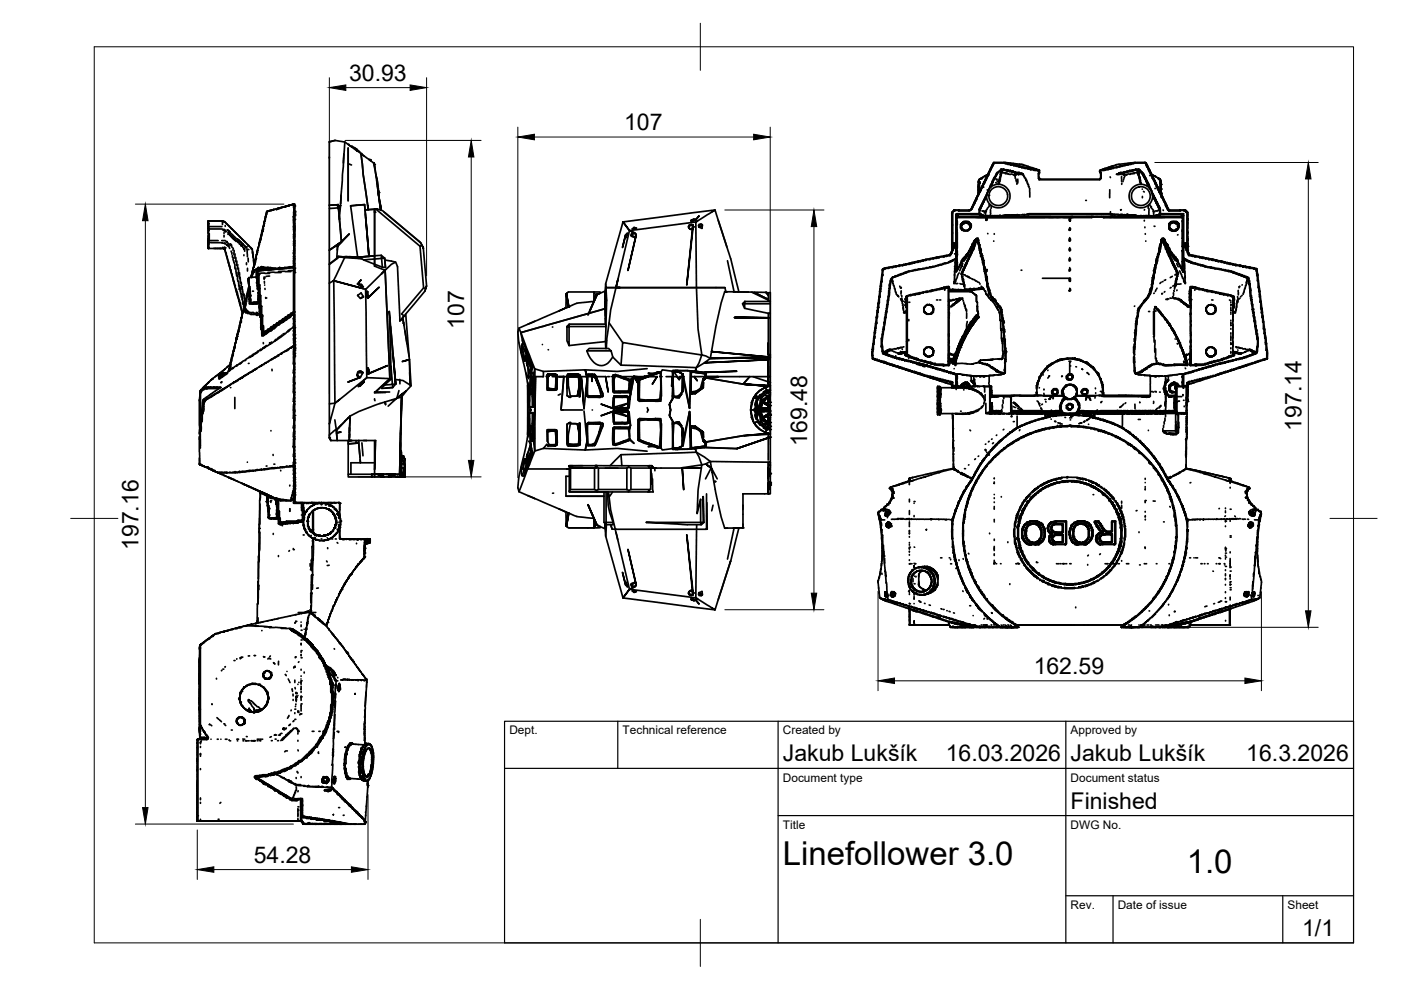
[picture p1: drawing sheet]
<svg xmlns="http://www.w3.org/2000/svg" width="297mm" height="210mm" viewBox="0 0 297 210" stroke-linecap="round" stroke-linejoin="round" font-family="sans-serif">
<defs><g id="words">
<g font-size="7">
<text x="166" y="183.4">Linefollower 3.0</text>
<text x="251.6" y="185.2">1.0</text>
</g>
<g font-size="4.9">
<text x="74" y="17.1">30.93</text>
<text x="132.3" y="27.6">107</text>
<text x="98.4" y="69.7" transform="rotate(-90 98.4 69.7)">107</text>
<text x="171.1" y="94.5" transform="rotate(-90 171.1 94.5)">169.48</text>
<text x="275.9" y="91.3" transform="rotate(-90 275.9 91.3)">197.14</text>
<text x="29.4" y="116.6" transform="rotate(-90 29.4 116.6)">197.16</text>
<text x="219.2" y="142.9">162.59</text>
<text x="166" y="161.4">Jakub Lukšík</text>
<text x="200.5" y="161.4">16.03.2026</text>
<text x="227" y="161.4">Jakub Lukšík</text>
<text x="264.2" y="161.4">16.3.2026</text>
<text x="227" y="171.4">Finished</text>
<text x="53.8" y="182.9">54.28</text>
<text x="276.1" y="198.6">1/1</text>
</g>
<g font-size="2.5">
<text x="108" y="155.7">Dept.</text>
<text x="132" y="155.7">Technical reference</text>
<text x="166" y="155.7">Created by</text>
<text x="227" y="155.7">Approved by</text>
<text x="166" y="165.7">Document type</text>
<text x="227" y="165.7">Document status</text>
<text x="166" y="175.7">Title</text>
<text x="227" y="175.7">DWG No.</text>
<text x="227" y="192.7">Rev.</text>
<text x="237" y="192.7">Date of issue</text>
<text x="273" y="192.7">Sheet</text>
</g>
</g></defs>
<!-- layer: Visible -->
<g fill="none" stroke="#000" stroke-width=".36">
<path d="M69.8 30.1v13.4M69.8 33.3v.2M71 29.8l2.1 .3M71 29.8l-1.2 .3M72.9 32.7l-.1 1.9M73.1 30.1l3.4 2.4M73.1 30.1l-.9 13M73.8 31.4v11.2M73.8 31.4v11.1M73.8 30.6l1.6 .9M73.8 34.7l.7 .3M74.5 31.1l.2-.1-.1 .2"/>
<path d="M75.4 31.5l.2 .4M75.4 31.5l.2 .2M75.6 31.7v.2M75.6 31.9l.1-.2 .5 .5v.1M75.6 31.7h.1M76.5 32.6l.5 4.4 1.1 7.4-1.1-7.4-.5-4.4 .7 .5M76.5 32.6l.7 .5M76.5 32.5v.1M77.2 33.1l2 1.5M78.2 33.8l.5 .1-.1 .2M78.3 33.8l.4 .1M78.5 33.9v.1z"/>
<path d="M78.5 33.9v.2M79.2 34.5h.1M79.2 34.5l.1 .1M79.3 34.6h.1M79.3 34.6l.1 .3M79.3 34.6h-.1l.7 3.3v.4M79.3 34.6l.4 2.4M79.3 34.6l.2 1.2M79.7 37h.1M79.7 37l1 7.5M79.7 37.1l.2 .8M79.9 38.3l.3 2.1"/>
<path d="M79.9 38.3v-.2l.3 1.9M79.9 38.3l.8 6.2M79.9 37.9v.2M80.2 39.8l.1 .7-.1-.1M207.4 38.5l.1 .2v-.1M207.4 38.4h.1M207.5 39.8v-.1v.1M207.5 39.8v.5M207.5 39.5v.2M207.5 39v.1M207.5 39.7v.1M207.5 39.1v.2"/>
<path d="M207.5 38.7v.1M207.5 39.1v.1M207.5 39.4v.1M207.5 38.2h.1M207.6 39v1.1l.2-.1M207.6 38.8l.2-.1-.2 .3M207.6 38.7l.2-.1zM207.6 38.5l.2 .1M207.8 38.7l-.2 .3M207.8 37.9l-.3 .3M208 37.8l-.4 .4M208 37.8l-.1 .1"/>
<path d="M208.1 39.8l-.1 .1 .2-.1v.2M208.1 39.6l.2 .1-.1 .1M208.1 39.6l.2-.1v.2M208.2 39.6l-.1 .2v-.2M208.3 39.4l.1-.2v.2M208.3 37.8l-.2 .2M208.4 39.2l-.1 .2h.1M208.4 39.4l-.1 .1v-.1l-.1 .2 .1-.1M208.5 39.5l.1 .2M208.5 37.5a1.52 1.52 0 0 0-1.1 2l.1 .7M208.6 39v.1h-.2M208.6 39.1l-.2 .1v-.1l-.1 .2"/>
<path d="M208.6 38.7v.1l.1-.1M208.7 38.5h.2l-.2 .2M208.7 38.8h-.1l-.2 .3 .2-.1M208.7 38.4l-.1 .3h.1v-.2M208.7 38.7v.1M208.7 38.8l-.1 .2M208.8 37.4h-.1M208.8 38.2l.2-.1v.2M208.8 38.2l.1 .2h-.2zM208.9 38.4v.1M208.9 38.4l-.2 .1M208.9 38.1l.1-.2v.2"/>
<path d="M209 38.1l-.2 .1 .2 .1M209 38.3l-.1 .1M209.1 37.2l-.9 .5M209.1 37.2h.1M209.2 37.8v.2l-.2-.1M209.2 37.6l.1 .1-.1 .1M209.2 38l-.2 .1M209.2 37.1h.2M209.2 37.1h.1M209.2 37.1l-.2 .1M209.2 37.4l.1 .1 .1-.1h-.2v.2l.1-.1M209.2 37.4l.2-.1v.1"/>
<path d="M209.3 37.2l-.1 .1M209.3 37.7v-.2l-.2 .1-.1 .3 .2-.1M209.3 37.3l-.1 .1M209.4 37.1l-.3 .1M209.4 37.1h.2l-.2 .2M209.4 37l.2-.2zM209.5 37.1h.2M209.6 36.7h.1l-.1 .1v-.1l-.3 .6h.1v-.2M209.6 37v.1M209.6 37l-.2 .1M209.7 36.6l-.1 .1 .1-.1v.1M209.7 36.4h.2l-.2 .2z"/>
<path d="M209.7 36.4v.2M209.7 36.4l.2-.1v.1M209.7 40a2.5 2.5 0 0 1 4.1 .2 2.5 2.5 0 0 1-1.6 3.8 2.5 2.5 0 0 1-3-2.6l-.2 .1M209.8 40l-.1 .1M209.8 36.1h.2l-.1 .2-.1-.2-.1 .3M209.9 39.7l.2-.1-.1 .1M209.9 39.8l-.2 .2M209.9 36l-.1 .1 .2-.1v.1M210 35.8h.1l-.2 .2 .1-.2v.2M210 39.7h-.1v.1M210 39.2l.2 .1-.2 .1zM210 35.7v.1l.1-.1v.1"/>
<path d="M210.1 35.6v.1l.2-.1h-.2l-.1 .1h.1M210.1 35.6l.2-.2v.2M210.2 39.3l-.1 .3-.1-.2-.1 .1M210.2 39.3l-.1-.2 .1 .2M210.3 38.7l.2-.1zM210.3 38.7v.1l.2-.1M210.3 39.1l-.1 .2M210.3 38.8l-.1 .2M210.4 39l-.1 .1-.1-.1-.2 .2M210.4 39l-.1-.2v.2M210.4 38.3l.4-.3-.2 .3M210.4 35.2l-.3 .4"/>
<path d="M210.4 35.3l-.1 .1M210.4 38.4l.2-.1-.1 .3zM210.4 38.4l-.1 .1M210.5 38.7l-.1 .3M210.5 34.7h.2M210.6 35v-.1l-.2 .1-.2 .3 .2-.1M210.6 34.9l-.2 .1h.2M210.6 35l-.2 .2M210.7 34.5h2.5M210.7 37.7l.2-.1v.4M210.7 34.5l-.2 .2zM210.7 34.7l-.1 .2-.1-.2v.2"/>
<path d="M210.9 37.6l.2-.1-.1 .2zM211 37.3l.1-.2 .1 .2zM211 37.7l-.3 .1 .1 .2-.1-.2-.1 .2M211.1 38.7l.2 .1M211.1 37v.1l.2-.1M211.2 37.3l-.1 .2M211.2 38l.1 .1M211.3 37l-.1 .3-.1-.2M211.4 37l-.1-.1-.2 .1h.2M211.4 36.8l-.1 .1 .3-.4h-.2l-.1 .4M211.4 38.3l.1 .2M211.6 39.1h.1"/>
<path d="M211.7 38.9l-.1 .1M211.8 38.5l-.1 .4 .2-.1v.1l-.2 .2M211.8 38.5l.1 .3M211.8 38.4v.1M211.8 38.1v.3l.2-.2v.3M212 37.7l.1 .2-.2-.1v.1M212 37.5v.2l.1-.2v.2M212 37.9v.3h-.2M212.1 36.9h.2l-.2 .2zM212.2 37.4l-.1 .1M212.2 36.7l-.1 .2 .2-.1v.1M212.2 36.7l.1 .1 .1-.1"/>
<path d="M212.3 37l-.1 .4-.1-.3M212.3 35.8l-.7 .7v.2l.7-.6M212.3 35.8h.5l-.1 .2 .1-.2M212.3 35.8v.3M212.3 36.1h.7M212.3 36.1h.1M212.4 36l-.1 .3M212.4 36.4a.57 .57 0 0 0 .9 .3l.4 .1M212.4 36.4l-.2 .1v.2M212.4 36.3l-.1 .1h.3M212.4 36.3l-.1 .1M212.4 36.3l-.2 .1"/>
<path d="M212.4 36.4l-.2 .1M212.8 34.4l.4 .1M212.9 36.1l.5 .1 .2-.2v.1M212.9 36h.7M213.2 34.5h.3M213.3 36.7l-.2 .1h.6l.5 .2M213.5 34.5h.1M213.5 34.6l-.3-.1-.1 .2 .2-.2-2.6 .1v.1M213.5 34.5l.4 .1M213.6 36.1l.1 .2-.1-.2h.2l-.1 .2h.1v-.2h.4M213.6 36.1l-.2 .1h.1M213.7 34.6l-.2 .1 .2 .2 .1-.2h.6"/>
<path d="M213.7 34.9h.5M213.8 34.6l-.5 .1M213.9 34.6h.3M214.1 36.3l.3 .1M214.2 34.7v.2l.2-.2 .7 .2M214.2 34.6h.1M214.2 35l.2-.2-.2 .2h.9l-.2 .2 .2-.3 .5 .2M214.2 34.6l.7 .1h-.1M214.4 36.9l.7 .1M214.8 36.3l-.1 .2h.6M214.8 36.3h-.3v.2l-.1-.1 .1-.1h-.3v-.2l-.1 .3-.3-.1M214.8 36.3l-.3 .2"/>
<path d="M214.8 36.4h.4M214.9 34.7h.3M214.9 35.2h.6v.1l.1-.2 .3 .1M215 37.2l.2 .1v.5M215.2 34.7h.1M215.2 34.7h.3M215.2 36.9h-.1l.3 .2-.3-.1M215.3 36.5h.8M215.3 36.6l.8 .1M215.3 36.5l-.2 .1 .3 .1M215.4 38l.1 .6M215.5 34.7h.1"/>
<path d="M215.5 34.7l.7 .1M215.6 38.8v.3M215.6 36.7h.1M215.7 36.7l.3 .1-.2-.1M215.7 36.7l-.3 .1M215.8 38v.8M215.9 37v.1M215.9 35.2v.1h-.3M215.9 35.2h.1l-.1 .1 .3-.1h-.2M216 36.8h.2M216 36.8l-.6 .3M216 36.8l.1 .2"/>
<path d="M216.1 36.8l.2 .1-.2 .1zM216.2 35.2l-.1 .2M216.2 34.8h.1M216.2 34.8l.4 .1M216.2 36.8l.3 .1M216.5 36.9l.3-.1v.2l.1-.2v.3M216.5 34.9l.5 .1h-.1M216.6 35.3l.2 .1h-.7l.1-.2 .5 .1M216.6 36.7h-.4l-.1-.2-.1 .3 .2-.1v.1M216.6 35.6l.8-.1-.2 .2 .1-.2 .7 .1M216.6 35.4v.2l.2-.2 .5 .1M216.6 36.8v-.1l-.1 .2"/>
<path d="M216.8 36.8l-.5 .1M217 35l1 .3M217.1 37.1l-.1 .3M217.2 37.4v.3M217.3 37.7v.1M217.3 35.7h.8l-.2 .1a.35 .35 0 0 1 .6-.1h.1M217.5 38.3l.1-.2v.3M217.5 37.8v.3M217.8 38.4v.4M217.9 38.8v.3M218 35.3l1.6 .5M218 35.3h.1"/>
<path d="M218.1 39.1l-.1 .4M218.1 35.8h.4v.2l.1-.3 .7 .2-.1 .1 .1-.1M218.2 39.5v.3M218.3 40v1.8M218.5 35.7l-.3 .1M218.5 36l1.7 .1M219.3 36.1h.7M219.6 35.8l.5 .2a.36 .36 0 0 1 .4 .2 .36 .36 0 0 1-.1 .4M219.6 35.8h.1M220.2 36.3h.1v.3M220.2 36.7v.1l.1-.1M220.3 37.6l-.1-.8v1l.1-.1"/>
<path d="M220.3 37.6l.1 .3M220.3 37.6v.1M220.3 37.8v.3l.2-.1M220.3 38.1h12.9M220.3 36.6v.1l.1-.1M220.3 36.6l-.1 .1h.1M220.3 36.1l-.3 .2M220.3 36.1v.2M220.3 37.7l-.1 .1M220.4 36.7l-.2 .2M220.4 36.1h-.1M220.4 36.6l-.1 .1"/>
<path d="M220.4 37.9l.3 .1M220.4 37.9l.1 .1M233.2 38l.1-.2zM233.2 36.5l.2 .3-.1 1h.1v-1.3M233.3 36.5h.1l-.1 .2zM233.4 37.8l-.2 .3v-.1h-12.7M233.8 35.9l-.2 .1a.32 .32 0 0 0-.4 .1 .32 .32 0 0 0 .1 .4v-.5M234 35.8l-.2 .1M234.1 36.1h-.8l-.1 .3M234.4 36l-.1 .1M234.9 35.5l-1 .3M235 35.8l-1.6 .3"/>
<path d="M235 35.8h.1l-.1 .2-.7-.1M235.1 35.8h.3M235.3 35.7v.1l.1-.1M235.4 37.5v.1M235.6 35.4h-.1M235.6 35.4l-.6 .1M235.6 35.4h-.2M235.7 35.7l-.1 .1M236 35.7h.1M236.1 35.5l-1.1 .3M236.1 35.5l-.1 .2h-.5M236.8 36.8l-.1 .2"/>
<path d="M237 35.4l-.2 .2M237.3 35.4l-1.2 .1M237.3 36.7v.2l.1-.2-.3 .1 .2 .1-.1 .1h-.2v-.2l-.2 .2 .3-.2h-.1M237.4 35.2l-1.2 .3M237.4 35.2l.1 .1-.1 .1M237.4 36.7l.2 .1h-.2zM237.4 36.8l-.2 .2M237.6 36.9l-.1-.1 .1 .1-.2 .1M237.6 36.8h.5l.1 .1M237.7 35.2l-.2 .1h.3M237.8 37.4v1M237.8 38.8v.3"/>
<path d="M237.9 36.7l-.2 .1M238 36.7h-.1M238.1 35.2l-.1 .1M238.1 38.3v.2M238.2 36.9h-.3M238.2 36.9h.2v.2l.1-.2M238.2 38v.1M238.2 37.1h.7M238.3 36.6l-.7 .2-.1-.2-.1 .1M238.4 36.9l-.2 .2v-.2M238.4 36.4l-.1 .2h-.8M238.5 37.2l-.2 .6"/>
<path d="M238.5 35l-1.1 .2M238.5 35h.2l-.2 .2-.6-.1M238.8 36.4h-.4v.2l-.3 .1M238.8 36.4l.2 .1-.8 .2M238.8 34.9l-.1 .1h.4M238.8 34.9l-.3 .1M238.8 36.4l.2-.1v.2M239.2 36.4l-.4 .1M239.4 34.9l-.2 .1M239.5 36.1l-.1 .2h-.4M239.6 36.9l-.9 .1M239.7 34.6h.1"/>
<path d="M239.7 36.3h.1M239.8 36.8l-.2 .1 .3-.1h.6M239.8 34.6l-2.9 .3-1.3 .4M239.8 34.7l-1 .2M239.8 34.7v.2l-.6-.1M239.8 34.7h.1l-.1 .2M239.8 36.1h-.3v.3l-.1-.1M239.8 36.1l-.1 .2-.5 .1v-.1l-.1 .1M239.8 36.1l.1 .2h-.2M240.1 34.6l-.3 .1M240.1 36.1l-.2 .2v-.2h-.1M240.1 36.1l-.2 .1"/>
<path d="M240.1 36.1l.1 .1M240.3 34.5l.2 .1M240.7 34.5l-.9 .1M240.7 36.1l-.4 .1-.1-.2-.1 .1M240.8 35.8h.7l-.1 .3-.3-.1M240.8 35.8l-.2 .2h-.4M240.8 35.8v.3l-.2-.1M241 36h.1M241.1 36l-.5 .1M241.1 36.2l.2-.1h-.2l.3 .2M241.2 36.1l.1 .2-.1 .2M241.2 36.6h.2l-1.2 .1"/>
<path d="M241.2 36.8h.2M241.2 36.4l.2 .1M241.2 36l.1 .1M241.3 36v.1M241.3 37.2l.2-.1v.4M241.3 36.3l.2 .4h-.2M241.4 36.6l-.2 .1M241.4 36.8l.1 .2h-.2zM241.4 36.8l-.2 .2M241.5 37.7l.2-.1-.1 .3zM241.5 36.7l-.1 .1M241.5 37.5v.2l.2-.1"/>
<path d="M241.5 36.2l.3-.1-.2 .2zM241.5 36l-.1 .1M241.5 35.8l.1 .2M241.5 37l-.2 .1M241.6 37.9v.4M241.6 38.5l.2-.1-.1 .2M241.6 36v.1M241.6 36l-.1 .2M241.6 37.4v.2l-.1-.1M241.8 36.1l-.2 .2 .1 .1 .1-.1M241.8 36.3h.1M241.8 36.3l-.1 .1"/>
<path d="M241.8 38.1v.3M241.8 36.4h.1zM241.8 36.4l.1-.1v.1M241.9 39v.1M241.9 36.4v.1M241.9 36.4h.1l-.1 .2 .1-.2M241.9 36.6l.2 .1 .1-.2v.3M242 38.9l-.3-.3 .2 .4M242 38.9l-.1 .1M242 38.9v.2M242 36.7h.1M242.1 36.5h.1"/>
<path d="M242.2 36.8l.1-.1 .2 .1M242.2 36.8v.2l.1-.2v.2M242.2 37h.1M242.3 37l.2-.2-.2 .2 .2 .1M242.3 36.7l-.1 .1h.1M242.4 37.2l.1 .2 .1-.1M242.4 37.2l.2-.1v.2M242.5 37.5l.1 .2 .2-.2-.2 .1M242.5 37.5l.3-.1-.1 .4M242.6 37.1l-.1-.1-.1 .2M242.6 37.3l-.1 .2M242.6 37.4h.2"/>
<path d="M242.7 37.8l.1 .1 .1-.1h-.2M242.7 37.8l.2-.1-.1 .2M242.7 34.4l.2 .1-.1 .1-.1-.2h-1.9l-.9 .2M242.8 37.7h.1M242.9 34.7l.1 .3 .2-.1M243 38.4l.1 .1 .1-.1M243 37.8l-.2 .2 .1 .1 .1-.1v.1h-.1l.1 .1M243 35h.2l-.2 .2zM243 35.2l.2-.2 .2 .3M243 34.6l.1 .3-.1-.3-.1 .1v-.1h.1l-.1-.1a.45 .45 0 0 1-.7 .1h-1.7l-.2 .1h-.4M243.1 38.6l.1 .2 .1-.1 .2 .1M243.1 34.9l.1 .1"/>
<path d="M243.2 35.2v.2l.2-.1M243.2 38.2l-.2-.1-.1 .1 .1 .2 .2-.2v.2M243.2 38.4l-.1 .2 .2-.1v.2M243.2 38.5h.1M243.3 35.4v.2l.2-.1-.1 .1M243.3 38.8h-.1v.1M243.3 38.8v.2l.2-.2M243.3 38.8l-.1 .1M243.4 38.7l-.1 .3h.2l-.2 .1-.1-.2M243.4 35.3l-.2 .1M243.4 35.3v.1M243.4 39.2v.2l.2-.2-.2 .1"/>
<path d="M243.4 35.7l.2 .1M243.4 39.4h.2l-.1 .1zM243.5 38.8v.3h-.2l.1 .1 .1-.1M243.5 39.1h.1M243.5 35.8h.1l-.1 .2zM243.5 36l.1-.2 .2 .3M243.5 35.5l.1 .2-.3-.1M243.5 39.1l-.1 .2 .2-.2M243.5 39.5l.1 .2M243.6 36l.2 .1M243.6 39.8l.2-.1-.2 .1M243.6 36.3l.2-.2 .1 .3-.2 .2v-.3"/>
<path d="M243.6 36.1h.2l-.2 .2zM243.6 39.4h.1l-.2 .2zM243.6 39.1v.3M243.7 39.9h.1M243.7 39.5l.1 .3h.1M243.7 36.6l.2-.2 .1 .2h-.1v.2l.1-.2M243.8 36.1h.1M243.8 40l.1 .1M243.9 36.8l.1 .1M243.9 39.8v.2M243.9 39.8l-.1 .1M243.9 37.2h-.1"/>
<path d="M244 36.9l.1-.2v.2M244 36.9l.2 .1M244 37h.2l-.2 .1zM244 37.1h.1M244.1 37.1l.1-.1 .1 .2M244.1 37.1l.1 .2 .1-.1M244.2 37.3h.1l-.1 .1zM244.2 37.4l.1-.1 .1 .2M244.2 37.1h.2M244.3 37.2v.1M244.3 37.4l.1 .1M244.3 37.7v.1l.2-.2v.2"/>
<path d="M244.3 37.1l.2 .1M244.4 37.5h.1M244.5 38l.1-.1 .1 .1M244.5 37.5l-.2 .2v-.2a.23 .23 0 0 1 .2 .2 .23 .23 0 0 1 0 .3l-.2-.2M244.6 38l.2 .1M244.6 38.1h.2l-.2 .2zM244.6 38.3h.1M244.6 37.2l.1 .1M244.7 37.3l1.3 .7v.3M244.7 37.3l-.3-.2 .1 .2M244.7 38.3l.1-.2v.2M244.7 38.3h.1"/>
<path d="M244.7 38.4h.2l-.2 .1zM244.7 38.5l.2-.1 .1 .2M244.8 37.3l.2 .1M244.8 38.3l.1 .1M244.9 38.6h.1M244.9 37.4l.3 .1M244.9 39l.1 .1 .2-.1h-.2M244.9 38.8v.2l.2-.1M244.9 39.9v.1M245 38.6l-.1 .2 .1-.1 .1 .2M245 39.1l.2-.1v.2M245.1 38.9l.1 .1"/>
<path d="M245.1 38.9l.1 .2M245.1 39.1l.2 .2M245.2 39.2l.1 .2-.1 .1zM245.2 39.5h.1M245.3 39.5v-.1l.1 .2M245.3 39.5l.1 .1M245.3 39.7h.2l-.2 .1zM245.3 39.8l.2-.1 .2 .4M245.4 37.7l.5 .2-.3-.1M245.4 39.8v.3M245.4 39.6l.1 .1M245.6 38l.2 .1"/>
<path d="M245.7 40h-.1M245.8 37.9l.2 .1M245.9 37.9l.1 .1M245.9 38.4l.1 2.3M246 38l.1 .4M246 38v.1zM246.1 39.8l.1 .2zM246.1 39.5l.1 .3-.1-.1M246.1 39.9l.1 .2M246.1 38.8v.1M246.1 38.7l.1 .1M246.1 39.5v-.1l.1 .1"/>
<path d="M246.1 39.1v.3M246.1 39.2l.1 .2M246.2 39.8v.2M246.2 39v.1M246.2 38.3v.2M246.2 38.5v1.8M246.2 38.5v.2M44.2 52.1v-.1v.6v-.3M44.2 51.2v.2zM44.2 49.9v1.3M44.2 48.5v2.7M44.2 48.2v.2"/>
<path d="M44.2 48.5l3 .1M44.2 48.4v.1M44.2 47v.3M44.2 46.9h.1M44.2 47.3v.3v-.1M44.2 46.9v.1M44.2 48v.2v-.2M44.2 51.6v.3zM44.2 51.6h.1M44.2 51.4v.2M44.2 51.4h.1M44.2 52.3v.1"/>
<path d="M44.2 52.7h.1M44.2 49.1v.4v-.3M44.2 51.1v1.2M44.2 48h.1M44.2 48.8v.2M44.2 51.8h.1M44.2 46.9h3M44.2 47.3v.2M44.2 47.5v.4v-.4v.1M44.2 47.6v.4h2.9M44.2 48.4h.1l-.1 .1zM44.2 52.3h.1"/>
<path d="M44.2 52v-.1v.4M44.2 51.2v.4M44.2 46.9v.2zM44.3 51.4h2.9M44.4 49.5v1.3M44.4 46.9h-.2M45.3 52.7h1.5M46.2 51h-1.8l-.2 .2M46.7 52.7h.7M47 51h.8M47 51.5l.8 .1-.2 .1h.2M47.2 46.9l.2 .1"/>
<path d="M47.2 48.8h.6l-.2 .2-.1-.2M47.2 47.2v.4M47.2 46.9v.2M47.2 52.4l.4 .2v-.2l.2 .3 .1-.2M47.4 52.7h.1M47.5 48.6h.1M47.5 52.6l-3.3 .1v-.2v.2M47.5 52.6l.2 .2M47.5 52.6l.2 .3-.3-.2M47.5 49.9v.3M47.5 49.3v.2M47.5 47l.6 .5"/>
<path d="M47.5 47h-.1l.4 .1M47.5 47h.1M47.6 49h.1M47.6 52.9l-.2-.2 .3 .2M47.6 52.7l.1 .1M47.7 52.8l1.1 4.1M47.7 52.8l.1 .4M47.7 52.9v.1M47.8 47.8v.2M47.8 53.4l.1 .2M47.9 53.6v.1M47.9 53.7l.1 .2"/>
<path d="M47.9 49l-.1 .1 .1 .1M48 51.2h.1l-.2 .2h.3l.3 .3M48 54l.1 .6M48.1 47.5l1.1 1.1M48.1 51.8l-.1 .1 .3 .1-.1 .1h.1v-.1M48.1 54.4l.1 .2M48.2 48.7l.2 .1M48.2 54.8l.1 .3M48.2 47.6l.6 .6M48.3 48.9l.2 .1zM48.3 49.3l.2 .2M48.3 52.1h.2"/>
<path d="M48.4 55.4l.3 1.1M48.5 49.5l.2 .4 .2-.1M48.5 49.5l-.2 .2M48.5 52.1l.2 .6M48.5 49.1l.1-.1 .2 .2-.1 .1M48.5 52.1l-.1 .1M48.6 56.3l.3 .9M48.6 49h-.1v.1h.2v.2M48.7 49.3l1.8 1.6-.1-.3M48.7 49.9l.4 .1M48.7 51.7l.2 .1M48.8 48.2l.4 .4"/>
<path d="M48.8 57.1l.2 .7M48.9 57.2l.6 2.3M48.9 51.8l-.2 .1h.2M48.9 50.1h.2v.2l.1-.2 .1 .2h-.2M48.9 49.9v.2l.2-.1 .1 .1M48.9 51.8v.1M48.9 57.2l.1 .4M48.9 51.9l.2 .1-.2 .1M49 53.2v.2M49.1 48.4l.5 .5M49.1 52v.1M49.1 52.3l.2 .2"/>
<path d="M49.1 57.9l.1 .4M49.1 58.2l.1 .2M49.1 53.5v.4M49.2 48.6l3.2 3.2a2.35 2.35 0 0 1 1.2 1.7l.1 1.1M49.3 50.5l.1-.2 .2 .2M49.3 54.2v.3M49.3 58.7l.2 .6M49.4 59v.1M49.4 50.3h-.1v.2h.1v.1l.2-.1v.1M49.4 54.6v.6l.4 .9v.9M49.4 50.6l.4 .1-.2 .1 .2 .2 .2-.2 .2 .3M49.5 52.7l-.1 .4"/>
<path d="M49.5 59.5l.1 .6M49.6 59.6l.1 .5M49.6 49l.9 .9M49.6 53.1v.9M49.8 49.2l.3 .3M49.8 53.8v1M50 56.8l.1 1.3M50 54.6v.9M50.2 58.3v.2h.2M50.2 51.1l.9 .9M50.2 51.1l-.2 .1M50.2 58.3l.2 .2"/>
<path d="M50.2 55.3v1M50.2 57.8v.5M50.4 58.5v1.2M50.4 56.1v.9M50.6 56.8v1.4M50.6 51l.1-.1 .2 .2M50.6 59.6l.2 1M50.6 50l1.4 1.4M50.7 50.9h-.2l.3 .3M50.8 51.2h.1zM50.8 57.8v1.3M50.9 58.8v1.2"/>
<path d="M50.9 51.4l.2-.1 .1 .1M51.1 51.3l-.2-.1 .4 .4M51.1 52h.2l-.2 .1zM51.1 59.9v.9l.3 .2M51.3 52l.1 .2-.3-.1M51.3 51.6l.2 .1-.2 .1zM51.4 52.2l.1 .3M51.5 51.7v.1h-.2M51.5 51.8l.1 .1-.1 .1M51.6 52.5l.1 .4 .2-.2v.6M51.7 52h.1M51.7 54v.2"/>
<path d="M51.9 52.1l.1 .2h-.1M52 51.4h.1M52.1 52.4l-.1 .1 .1-.1 .1 .2M52.3 55.7v.4M52.3 52.8l.2 1.6M52.3 52.3l.1 .1M52.4 51.8l.5 .4M52.5 56.9v.6M52.5 52.9h.3M52.6 54.7v.8M52.6 59.1l.1 .2zM52.7 59.3v.1"/>
<path d="M52.7 59.3v.7M52.7 59.6v.3v-.7l.1 .8M52.7 59.5v.2zM52.7 59.7v.3M52.7 59.9v.3M52.7 60l.1 .6M52.8 58.9l-.1 .4M52.8 58.9l-.2 .2 .2-.2M53 52.4l.5 .5M53.2 52.5l.1 .2M53.2 58.8h.1M53.3 58.4v-.2h.2l-.1 .3-.1-.1 .1 .1"/>
<path d="M53.3 58.6l-.1 .1 .2-.1M53.3 52.9v-.2l.1 .2M53.3 58.8h.1M53.5 57.6v.2zM53.5 57.6v-.2v.2M53.5 57.4l.1-.2v.3M53.5 53.3l.2 .9M53.6 53.5l.2 2.6M53.7 57.9l-.2 .1v-.2l-.1 .3M53.7 57.9l-.4 .3M53.7 56.8l-.1 .4v-.3M53.7 57.8l-.3 1v-.3"/>
<path d="M53.8 56.7l-.1 .1 .1-.1M53.8 55.2v.1M53.8 55.2l.1 1M53.8 57.4l-.2 .4M53.8 56.4v.3zM53.8 57.7l.2-.1-.3 .3M53.8 55.7v.2M53.9 56.3l-.1 .1 .2-.1M54 56l-.1 .1M54 56.1l-.1 .2zM54 57.4v.2M54 55.9v.2"/>
<path d="M54 55.4h.1M54.1 55.2l-.1 .5M54.1 55.3l-.1 .2 .1-.1M54.1 55.3v-.1v.2M54.2 55.5l-.2 .4M54.2 55.5l-.2 .2M54.2 55l-.1 .3M54.3 54.6l.1 .2h-.2zM54.3 54.2v.2zM54.3 54.1v.1M54.3 54.4v.2v-.2M54.3 58.9l.1 .1 .2-.1-.1 .3"/>
<path d="M54.4 54.8l-.2 .2v-.2v.2M54.4 58h.1l-.1 .2zM54.4 57.5l-.1 .3 .2-.2M54.4 54l-.1 .1zM54.4 58.4v.2l.2-.2-.1 .2h-.1M54.4 59.9v.1M54.4 59l.1 .2M54.4 57.1l-.4 .3M54.5 53.7l-.1 .2M54.5 53.7v.1zM54.5 53.4v.3M54.5 53.9l-.1 .1 .1-.2-.1 .2"/>
<path d="M54.5 53.4v-.2l.1 .2M54.5 57.4v.2M54.5 57.4h.1M54.5 57.6l.2 .5 .4 .1M54.5 57.7l-.1 .2-.1-.1M54.5 58.6h.1M54.5 57.8l-.1 .2v-.1M54.5 59.9v.2l.2-.2M54.5 57.6v.2M54.5 57.7l.1 1.1M54.5 59.6l.2-.1-.2 .2zM54.5 59.7h.2l-.2 .2z"/>
<path d="M54.5 59.4v.2M54.5 58l-.1 .2M54.5 57.9l-.1 .5 .2-.2v.1M54.5 57.9h.2l-.1 .4M54.5 53.4h.1M54.5 57.4h.2l-.2 .1M54.5 57.5v.1M54.5 57.8v.1M54.5 57.9v.2M54.5 58l.1 .2M54.5 57.4v.1M54.6 57.3l-.2 .2 .1-.1"/>
<path d="M54.6 53.6l-.1 .2M54.6 58.5l.2 2.1M54.6 58.3h.3l-.3 .2zM54.6 58.6l-.2 .1-1.6 .2-.1 .4M54.6 58.6l-.3 .3 .1-.2M54.6 58.9l-.1 .3M54.6 57.4h.4h-.5v.2M54.6 57.4l-.1 .2M54.7 59.1l-.2 .1v.2M54.7 59.3l-.2 .1M54.7 57.4h.1M54.7 59.3l-.2 .3"/>
<path d="M54.7 59.7l-.2 .2h.2M54.7 59.6v.1M54.7 59.9l-.1 .2M54.7 59.9v.1M54.7 58.1l-.1 .2 .3-.1v2.2h.2l-.3 .2M54.7 56.7l-.9 .7h.2M54.8 52.4l-.1 .3M54.8 52.5l-.1 .2M54.8 52.3h.1M54.9 57.9l2.3 .1M54.9 52.1l-.4 1.1 .2-.1M54.9 57.4h-.4v.2"/>
<path d="M54.9 57.4h-.1M54.9 57l.2-.2zM54.9 57l-.5 .2M54.9 56.7h-.2v.2M54.9 51.6h.1M55 51.6l-.1 .1M55 51.8v-.2l-.1 .5 .1-.2M55.1 51.1v.2M55.1 51.1l.1-.3-.2 .8 .2-.6-.1 .4M55.1 57.2l-.6 .2M55.2 50.9l-.1 .2M55.2 57.4h-.1v-.2h.2l-.1 .2"/>
<path d="M55.2 50.7v.1M55.2 50.6v.1M55.2 50.6v.2zM55.3 50.5l-.1 .1zM55.3 50.3v.2M55.3 56.7l.2-.2-.4 .3M55.3 50.8l-.1 .2v-.2M55.3 57.2l.2-.1-.2 .2 1.1-.1M55.5 56.8v.1M55.5 49.9v-.3l-.2 .7 .2-.2-.1-.1M55.5 57.3h.1M55.5 49.5v.1"/>
<path d="M55.5 56.7l-.4 .1h.4M55.5 56.7l.2-.1-.2 .2M55.5 56.9l.3-.3 .1 .2 .5-.1-.3 .3M55.5 56.5v.2M55.5 57.3l.2-.1zM55.5 57.1l.2 .1M55.6 49.1l-.1 .2M55.6 49v.1M55.6 48.9v.2l.2-.2-.2 .3M55.6 48.9v.1M55.6 48.9v.2M55.6 49.1v.1"/>
<path d="M55.6 49.2l-.2 .6M55.6 49.2l-.1 .1M55.7 48.6v.2M55.7 48.7l-.1 .2 .1-.2 .1 .2M55.7 56.8l-.2 .1M55.8 48.4l-.1 .3M55.8 48.3l-.1 .1M55.8 56.9l.3 .1M55.8 56.6l-.2 .2h.3M55.9 48l-.1 .4zM55.9 56.8l.5 .1zM55.9 47.8l-.1 .5"/>
<path d="M55.9 47.8v.2zM55.9 47.8v-.2l.1 .2M56 47.5l-.1 .3M56 47.5h.1M56 47.5l-.1 .1zM56 47.3v-.2v.3M56 58.9v.2M56 59.1v.1M56 47.4v-.1v.2M56 59.7l.1 .2M56.1 56.7l-.2 .1M56.1 57.3h-.2"/>
<path d="M56.1 46.9v.1M56.1 46.9l-.1 .1M56.2 46.7l-.1 .1M56.2 46.3l.1-.2-.1 .6M56.2 46.7l-.2 .4M56.2 46.7l-.1 .2M56.3 46.5l-.1 .2M56.3 57.2l.1-.1-.2 .1zM56.3 45.9v.2v-.1M56.4 45.8l-.1 .2M56.4 45.8l-.1 .2zM56.4 56.9l.2-.2v.2l.2-.2v.2l.2-.2a.38 .38 0 0 1-.6 .2z"/>
<path d="M56.4 56.9l-.3 .1M56.4 45.6l-.1 .2M56.4 45.4v.3zM56.5 45.6l-.1 .2M56.5 45.2l.1 .2h-.2zM56.6 58.6h-.2M56.6 57l-.9 .2M56.7 44.8h.1M56.8 57.8h2.8M56.8 56.7h-.2M56.8 57.2l.2-.1-.2 .1M56.8 57l.3-.2v.2z"/>
<path d="M56.8 57.2l-1.9 .2M57 44.8h-.3l-.1 .2-.1-.1v.3v-.2M57 58.5l-.3 .1M57 44.7h-.1M57 57.2h.1M57 56.9l.1 .1zM57.1 56.8l.3-.1 .2 .1M57.1 58.5h.1M57.2 44.7h-.2M57.2 57.2h-.7M57.2 57.2l-1.5 .1M57.2 44.7l-.7 .2 .1-.1"/>
<path d="M57.2 44.7l-.2 .1v-.1M57.2 57h.1zM57.3 57.2h-.4M57.3 44.6h.1M57.3 57l.3-.2zM57.4 57h.2zM57.6 56.8l.9 .1 .8-.2-.1 .3-.1-.2M57.6 57h-.4M57.6 56.8l.1 .2 .3-.1M57.7 44.5h.2l-.7 .2 .4-.1M57.7 44.5h.1M57.8 57.1h-.3"/>
<path d="M57.8 44.5h-.1M57.9 57h.2h-.4h.3M57.9 57.1l-3.4 .4M57.9 57.1l-.7 .1M58.1 44.4h.1M58.2 56.9v.1M58.2 57l-.3 .1M58.2 57l.3-.1-.2 .1M58.5 44.4h.2M58.5 57l-.1 .1M58.7 44.3h-.2M58.7 57h.1"/>
<path d="M58.7 44.3h.1M58.8 44.2h.1M58.9 44.2h.1M59 44.2l-.3 .1M59 57.6h2.7M59.1 44.3l-.4 .1v-.1M59.2 44.3l.3-.2-1.5 .4M59.2 57l.3-.2-.1 .2M59.2 57l-1.3 .1M59.3 56.7l.2 .1h.5l-.2 .2M59.5 44.1h-.2M59.5 44.1l-.6 .1"/>
<path d="M59.6 44l-.5 .1M59.6 44l-.1 .1M59.7 44h-.1M59.8 44h.1M60 43.9h-.1M60.6 43.9l-1.1 .2M60.6 43.7h.1M60.7 43.7l-.3 .1M60.7 56.9l.3-.2zM60.8 43.7l-.5 .1M61.2 43.7h-.6M61.3 43.6l-.4 .1"/>
<path d="M61.3 56.6l-.2 .2 .1-.1M61.3 43.6l-.6 .1M61.5 56.8l-3.6 .3M61.5 43.5h.1M61.5 56.6l-.5 .1h-.7v.2l-.5 .1M61.5 56.6l-.2 .2zM61.7 43.4l-.6 .2M61.9 56.6v.2M61.9 43.4h-.1M62 43.3h.2l-.6 .2M62.1 56.5l-.2 .3M62.2 57.3v8.8"/>
<path d="M62.2 43.3l.1 .3 .2-.1v.2v-.2M62.2 43.3l-.9 .3M62.2 43.3h.1l.2 .2M62.2 46.1l.1 .2 .2-.2v.2M62.2 56l.3-.1-.2 .2zM62.2 50.1v.4h.3l-.2-.3M62.2 48.6l.1 .4h.2l-.2-.3M62.2 47.8l.3 .4M62.2 45.9h.3v.2zM62.2 45.9v.2h.3M62.2 45.9l.3-.2v.2M62.2 47.1l.1 .1"/>
<path d="M62.2 48.2l.1-.2 .2 .2M62.2 50.5l.1 .1 .2-.1v.1M62.2 53.7h.3l-.2 .1zM62.2 54.4l.1 .1 .2-.1v.2M62.2 54.8l.1 .1 .2-.1M62.2 56.7h.1M62.3 56.6l-.2 .2 .2-.2-.8 .1M62.3 56.7l-3.1 .3M62.3 56.7a.45 .45 0 0 1-.1 .6 .45 .45 0 0 1-.5 .1h-.6M62.3 51.6h.2l-.2 .1zM62.3 45l.2 .2v.2h-.2v-.2l.2 .2M62.3 45.4v.1l.2-.1v.1"/>
<path d="M62.3 47.4l.2 .4M62.3 49v.1l.2-.1M62.3 46.3h.2v.2l-.2-.2-.1 .8h.3l-.2-.3M62.3 46.8l.2 .1v.2M62.3 47.2l.2 .2v-.2h-.2v.2h.2M62.3 47.6l.2-.2v.4l-.2 .2zM62.3 43.3l.2 .2M62.3 47.2l.2-.1v.1M62.3 54.9l-.1 .4 .3-.1v.1h-.3l.1 .4 .2-.2v.2h-.2M62.3 54.5l.2 .1v.2h-.3l.1-.3 .2 .3M62.3 51.4l.2-.2v.2M62.3 50.2l.2 .1v.2"/>
<path d="M62.3 48.7l.2 .1v.2M62.3 48.3l.2-.1v.2M62.3 43.6l.2 .1v.2l-.2-.3-.1 .3M62.3 48.3l.2 .3h-.3zM62.3 49.9l.2-.2v.2M62.3 51l.2-.2v.2zM62.3 54.9l.2 .1M62.3 54.9l.2 .3v-.2M62.3 45.5h.2v.2l-.2-.2-.1 .4M62.3 44.8l.2 .2-.2-.2v.2h.2l-.1-.2M62.3 45.2l.2-.2v.2M62.3 44.8l.2-.2v.2"/>
<path d="M62.3 53.2l.2-.1v.2M62.3 53.2l-.1 .5 .3-.2v.2M62.3 53.2l.2 .3v-.2M62.3 46.6l.2-.1v.2h-.3zM62.3 56.7l.2 .1zM62.3 56.7l.2 .3v-.2M62.4 45.5h.1M62.4 44.7h.1M62.5 57l-.1 9.3M62.5 56.5v-.2l-.1 .4M62.5 56.3h-.2l.2 .2M62.5 56.5v.3l-.2-.2v.1"/>
<path d="M62.5 55.9v.2h-.2M62.5 52.3l-.2 .6 .2-.2M62.5 52.7v.2h-.2M62.5 52.1v-.1l-.2 .1v.4l.2-.2M62.5 52h-.3l.3 .1M62.5 51.2h-.2l.2 .2M62.5 51.6v.2l-.2-.1M62.5 50.8l-.2-.2v.4M62.5 49.1h-.2v.4l.2-.2M62.5 49.3v.2h-.2M62.5 48.2h-.3l.3 .2M62.5 45.5h.1"/>
<path d="M62.5 47.8v.2h-.2M62.5 44v-.1l-.2 .1v.4l.2-.2M62.5 44.2l-.2 .6M62.5 43.9h-.3l.3 .1M62.5 44v.2M62.5 44.4v.2M62.5 46.7v.2M62.5 46.7l-.2 .1M62.5 48.4v.2M62.5 47.8v.4M62.5 48.6v.2M62.5 49v.1"/>
<path d="M62.5 48.6l-.2 .1M62.5 49.5v.2h-.3l.3 .2M62.5 49.9v.2l-.2-.2-.1 .2h.3v.2v-.2l-.2 .1M62.5 49.1v.2M62.5 49.5v.2l-.2-.2-.1 .2M62.5 51.6l-.2-.2v.2M62.5 51.2l-.2-.2v.2M62.5 51.4v.2M62.5 51v.2M62.5 52l-.2-.3-.1 .3M62.5 52.1v.2M62.5 51.8v.2"/>
<path d="M62.5 53.1h-.2l.2 .2M62.5 53.7v.1h-.2v.4l.2-.2v.2h-.2M62.5 54.2v.2h-.3l.1-.2 .2 .2M62.5 53.8v.2M62.5 52.5v.2M62.5 52.9v.2l-.2-.2v.2M62.5 54.8v.2M62.5 55.7v.2l-.2-.2-.1 .3M62.5 55.3v.2M62.5 56.1v.2l-.2-.2v.2M62.5 48.8v.2M62.5 43.5l-.2-.2-2.3 .6"/>
<path d="M62.5 57v.4M62.5 57l-.1 .9M62.5 57.6v.2M69.8 43.5v.7l2-.1M69.8 56.1v3.9M69.8 56v.1M69.8 44.2v8.8M70.2 52.8l-.4 .2M70.5 52.6l-.3 .2M70.5 59.6l.2-.1zM70.5 59.6l-.7 .4M70.8 59.5l.2 26"/>
<path d="M71.4 43.4l.3 .1zM71.4 43.4l.3 .3zM71.4 43.4l.3 .1v.2M71.4 43.4l-1.6 .1M71.4 43.4l.3 .3 .1 .3M71.4 43.4h.3M71.4 43.4h.1M71.5 53l-.1 1.8-1.6 1.2v-3M71.5 52.1l-.5 .1h.5M71.5 52.1h.1M71.6 52.2v.2M71.6 52.4l-.1 .6"/>
<path d="M71.6 52.1v.1M71.6 51.8v.2M71.6 51.8l-.2 .2M71.6 51.8l-.1 .3M71.6 52.2h.1M71.6 51.8v.3M71.6 52.1l1.2-1.2-1.2 1.2M71.6 54.4l-.2 .4h.1l-1.7 1.3M71.6 51.8v.4M71.7 43.4h-.3h.3M71.7 43.4v.1M71.7 43.5l.1 .4"/>
<path d="M71.7 43.5h.1M71.7 43.5l.1 .7M71.7 43.4h.1M71.7 43.4h-.3M71.7 43.7l.7 7.6M71.7 43.8l.1 .2M71.7 43.7l.3 2.8M71.8 44h.1M71.8 44.1h.1M71.8 44v.1M71.8 44v.2M71.8 44.2v.2"/>
<path d="M71.8 44.2h.1M71.8 44l.2-.2zM71.8 44.1v.1M71.9 43.9l-.1 .1M71.9 45.7l.5 5.6-2.2 1.5M72 46.5h.1M72 43.8l-.2 .2M72.2 43.6l-.4 .4M72.2 43.6l-.2 2.9M72.2 43.6l-.4 .6M72.2 43.6l-.4 .5M72.2 43.1v.5"/>
<path d="M72.3 41.4l-.1 1.7M72.4 51.3l-.8 .5M72.4 51.3l-2.6 1.7M72.4 51.3l-1.7 1.1M72.7 54.5l-1.1-.1 3.2 .1M73.1 54.6l-2.4 4.9 6.4 1.7-6.3-1.7M73.1 54.6l-1.2-.2-.4 .4M73.1 54.6l3.5 .2M73.5 54.4l-.5 .1 2.2 .1M74 49.6l-1.2 1.3M74 49.6l-2.4 2.5M74.3 43.6l3-.2 .9 10.9"/>
<path d="M75.8 54.5h-1.7M76.6 54.8l.5 .3 2.3-.2M77.5 45.3l.7 9-.9-10.9-3 .2 1.5 10.9 2.4-.2M78.1 44.4l-.7 .1 2-.1v9.8l-1.2 .1M78.1 44.4v.1M79.4 44.4v12l2.2 .9-.6 .7M79.4 54.2l-4.7 .4 1.9 .2M79.4 54.2v.7M79.4 54.9v1.1l-2.3-.9M79.4 56.4v-.4l1.7 .7M79.4 54.2l-4.3 .4M79.4 44.4h-1.3"/>
<path d="M79.4 44.4v.6M79.8 44.3h.1h-.2l9.3 7.9M80 44.3l-.6 .1M80 44.3l1.1 .4 8.1 6.7 .3 .6-.5 .2M80.1 40.4l.1 .5M80.2 40.4v.1M80.2 40.4l.1 .4M80.2 40.9l.2 1.1M80.2 40.9l.4 2.9M80.2 40.9l.6 3.7M80.2 40.6l.1 .2M80.2 40.9h.1"/>
<path d="M80.3 40.8h.1M80.3 40.7v.1M80.4 42h.1M80.4 42.1h.1M80.4 42.1l.4 2.5M80.7 43.7h.1M80.8 44.4l-.2-.5 .1 .6M80.8 44.4v.2zM80.8 44.4l-.1-.5 .1 .7M80.8 54.1l-1.4 .1M80.8 54.1l.1 .7-1.5 .1M80.8 54.1l.8 .6-.7 .1 .2 1.9"/>
<path d="M81 58l-3.5 3.3M81 58l.4-.5-.6 .6M81.1 56.7h.6M81.4 45l7.8 6.4 .3 .6M81.6 54.7l.1 2zM81.6 55.1l2.3 .5 .4 1 .5 11.4M81.6 57.3l1.1 23-3.1 2.8h3M81.6 57.3l1.1 23-3.1 2.8M81.6 57.3h.1M83.9 55.6l-.9 .4-1.4 1.3M89 52.2l.8 8.8-4.6 5.6 .5 .4-.9 1M89.5 52l.2 .5z"/>
<path d="M89.8 52.7l-.1-.2 .7 8.1M131 59.1l-.4 1.8 .4-1.4M132.1 47.1l1.3 1.7zM132.1 47.1l-3.7 13-.1 2.1M132.6 50.1v.2M132.6 49.8l-.6 2.7zM132.6 49.8l.4-.4 .1 .2-.2 .4-.2 .4-.1-.1h.2M133 49.7l-.4 .1 .3 .1M133.4 48.8l.1 .1M133.5 48.9l-2.9 12 17.1 .1M133.5 48.9l.9 .4M133.8 49.9l.1 .2a.62 .62 0 0 0 .9 .1l-1.7 7.2 1.8-7.6-.1 .4"/>
<path d="M133.8 49.9l.2 .2M134.1 49.5l-.3 .4M134.3 48.5l.1-.3-.4 .3a.66 .66 0 0 0 .9-.1l-.5-.2 .2 .4M134.4 49.4l-.5 .1-.1 .4M134.4 49.3a.51 .51 0 0 0-.6 .6M134.4 49.3l.1 .2M134.7 50.2l.2-.4-.4 .5M134.7 49.5l.1 .1-.7-.1 .1 .7M134.8 49.6l.1 .3-.3 .3M146 48.3l.2 .2 .4 .1M146 48.3l.3 .2M146.2 47.7l.4-.1 .3 .2v.6"/>
<path d="M146.2 47.7l-.2 .4 .2-.4M146.2 48.5l.3 .1M146.3 47.7l-.3 .2 .2-.2M146.4 48.6h.2M146.4 47.7l.6 .3M146.5 46.7l.6-.2 .4 .1 .7-.8-.7 .9-.8 .2-.2-.1zM146.7 46.6v.3M146.8 48.5l.1-.1-1.3 12 1.2-11.9-.2 .1M146.8 47.7a.63 .63 0 0 0-.8 .6v-.4v.4M146.8 47.7l.2 .2M146.8 47.7l.2 .3M147 48.2l-.3 .4"/>
<path d="M147 48l-.4 .6zM147.2 46.5h-.2v.4M147.4 46.7v-.2h-.3l-.6 .3M147.5 47.1l-14 1.8 1.2 .5 .2 .4-.1-.1M147.6 47l.1 14M147.6 47l.3-.1zM148.3 47.5l-.2 .3 .1 .4 .6 .2 .1-.7-.7 .4M148.8 47.6h-.4M148.9 47.7l-.3-.2-.5 .4M151 44.9l-3.1 2M151 44.9l.6-.4-19.5 2.5M151 44.9l.6-.4 .7 2.2a105.8 105.8 0 0 1 4.2 14.7l.2 .5"/>
<path d="M152.3 46.7l1.8 5.7M154.2 55.3l1.4 6.6M186.7 60l-.1 .7 .1 .1 .2-.1M186.8 59.7h.2M186.8 59.7l.1 .2 .1-.2M186.8 59.7l.1 .2M186.9 59.9v.8M186.9 59.9h-.1M186.9 58.4h.3l-.2 .2-.1-.2-.1 1.3M187 58.3h.2l-.3 .1zM187 58.6v1.1M187.1 57.2l.2-.2v.3z"/>
<path d="M187.2 57.4v.9M187.2 58.3v.1M187.3 57.3l-.1 .1-.1-.1-.1 1M187.7 57h-.3l.2-.1-.5 .3M187.9 56.8h-.2M188.4 56.7l-.8 .2 .1-.1v.2l.7-.1M188.4 56.7v.2M188.8 59.4l-.1 .2v.5M188.9 59.6l-.1 .7M188.9 59.6l.2-.6v.6M188.9 59.6h.1M188.9 59.6l-.1-.2 .1 .2"/>
<path d="M189 59.3l-.2 .1M189.2 60l.2 .6M189.3 59.4l-.1 .4M189.3 56.6l-.9 .1M189.3 56.6v.1h-.7l-.2 .2M189.3 56.6h.1l-.1 .1M189.3 58.7l-.5 .4v.3M189.3 58.9l-.2 .1M189.4 59.6l-.1 .2M189.4 58.7l-.1 .2M189.4 56.6h.6M189.5 56.5l-.2 .1"/>
<path d="M189.7 58.7l-.3 .2M189.8 58.7l.5-.2-.6 .2v-.1l-.4 .3M190 58.4l-.3 .2M190.1 56.5l-.1 .1-.1-.2h.5l.1-.1-1.1 .2M190.4 56.4l.3 .1M190.7 58.2l-.4 .3 .7-.3M190.8 56.3h-.1v.2M190.8 56.2l-.3 .1 .9-.2v.2M191.1 58l-.1 .3h-.5l-.1 .2M191.2 58l-.1 .2h.1M191.4 56.3h-.6l-.1 .2M191.5 56.2l-.1 .1"/>
<path d="M191.5 56.1h.2h-.3l.7 .1M191.8 57.7l-.4 .4-.2-.1v.2M191.8 57.9l-.6 .3M191.9 57.7h.2l-.6 .3M192.2 57.6l-.1 .1 .1 .1-.2 .1M192.2 56h.6M192.4 57.6h.1l-.3 .2 .2-.1M192.5 55.9l-.1 .1h-.3h.1l-.1 .2v-.2l-.4 .1M192.7 57.4l-.2 .2h.4M192.8 57.4h.8M192.9 55.9h.5M192.9 55.9l-.1 .1v-.2l-.4 .2"/>
<path d="M193.1 55.8l.1-.1-.1 .2-.3-.1 .1 .1M193.2 55.7h.3h-.2h.2l-.1 .2-.1-.2zM193.8 55.6l-.3 .1M193.8 57.3h.4M193.9 57.2l-.1 .1h-.4M194.1 57.2h.4l-.1 .1M194.6 55.4l-.8 .2 .1 .1M194.6 55.4l.2 .1-.2 .1zM194.6 55.6l-.7 .1v-.1l-.1 .1h-.3M194.6 57l.7 .1M194.8 55.5l.1-.2-.1 .2h.4M194.8 55.4h-.2"/>
<path d="M195.1 57.1l-.6 .1M195.3 57.1h-.1M195.5 55.2l-.3 .1h.1l-.1 .2v-.2h-.3M195.6 56.9h.4M195.7 55.3h-.4M195.9 55.2l-.2-.1v.2M196 55.1l-.5 .2 .1-.1M196 55.1l.2-.1zM196.3 55.2l-.6 .1M196.8 56.8l-1.5 .3M197 56.6l.6 .1h-1.3M197.2 55h-.7l-.2 .2"/>
<path d="M197.7 56.5h.6M197.9 54.9h-.6l-.1 .1v-.2l-.7 .1-.3 .1v.2l.1-.2v.2M197.9 54.7l-.7 .1M197.9 54.7l.1 .1-.1 .1zM197.9 54.7h.1M198 54.7h.1zM198 54.8l.3-.2-.1 .2h.4M198.2 56.5l-.6 .2M198.7 54.6h.4M198.9 54.5l-.3 .1h.1l-.1 .2v-.2h-.3M198.9 56.2h.5M198.9 54.5h.1z"/>
<path d="M199 56.2l-.1 .1M199.2 56.2l-.8 .1-.1 .2h.2M199.3 56l.4 .1-.1 .1M199.9 55.9h.1M200 56l-.3 .1M200.1 54.3l-.8 .1-.3 .2 .1-.1v.1l.2-.1h.8M200.1 54.3v.2M200.3 55.7l-.2 .2M200.4 55.7l.3 .1M200.7 54.3l-.6 .2M200.7 55.8l-.7 .1-.1 .2M200.8 54.2h-.1v.1"/>
<path d="M201.1 54.1l-1 .2M201.3 55.6l-.6 .2M201.4 54.2h-.6l-.1 .1M201.4 54l-.3 .1M201.4 54v.2M201.5 53.9h.2l-.3 .3M201.5 55.3l-.2 .2M201.5 55.3v.2l-.5 .1M201.5 55.3h.2l-.2 .2M201.6 53.6l.2-.1v.1M201.7 53.8l-.3 .2M201.8 52.1v1.1l.2-.1"/>
<path d="M201.8 51.5v.3l.7-.1-.1 .1v-.1h-.3M201.8 51.8v.3M201.8 51.5l.1 .2 .1-.2v.2M201.8 51.8l.1 .2-.1-.2 .2 .1-.1-.1M201.8 52.1l.1 .2M201.8 52.4l.1 .2zM201.8 53.1h.1M201.8 53.1v.3l.2-.2h-.2l-.1 .3 .1-.1v.1l-.2 .1h.2M201.8 51.8v.1M201.8 49.7v.1M201.8 50.7v.1M201.8 53.6l-.1 .2-.1-.1 .1 .2"/>
<path d="M201.8 45.4v.1M201.8 45v6.5M201.9 52.6l.1 .2M201.9 52.9h.2l-.1 .2-.1-.2 .1 .2M202 52.8l-.1 .2M202 52.8l-.2-.1 .1 .2M202 51.9l-.1 .7M202 52.8h.1v.1M202 53.1v.1M202 55.2h.1l-.3 .2zM202.1 52.6l.1 .1-.1 .1zM202.1 52.6l-.1 .2h.1"/>
<path d="M202.1 52.6l.1-.1v.2M202.1 51.8l.3 .2zM202.1 55l-.4 .3 .1 .1-.1 .1M202.2 52.3l.2 .1-.2 .1v-.2l-.1 .3M202.2 52.3l-.1-.2 .1 .3M202.2 52.1v.1M202.2 51.9l.2 .1M202.2 44.7l-.2 .3v6.5a.45 .45 0 0 0 .5 0 .45 .45 0 0 0 .2-.5v-5.4l.1-.1M202.2 44.6l.2-.1zM202.2 44.6l-.4 .4v.3M202.2 52.2v.1l.2-.1v.2M202.2 44.6l-.1 .1"/>
<path d="M202.3 51.7l.1 .3-.3-.2M202.3 52.1l-.1 .1zM202.3 59.8v.2M202.3 52l-.1-.1-.1 .2M202.4 60l-.2 .1h.2M202.4 60l-.2 .1M202.4 59.7l-.1 .1zM202.4 44.5l-.2 .1M202.4 55.1l.4-.2-.1 .2M202.4 54.9l-.3 .3M202.4 52.1v.1h-.2M202.4 44.5h.9"/>
<path d="M202.4 53.8h.1M202.4 51.8v.1h.1l-.2 .2M202.4 57.9l-.1 .4M202.4 58.1l-.1 1.7M202.4 57.3v.3M202.5 57.4l-.1 .4M202.5 51.7l.2-.2v.2M202.5 56.4l-.1 .6M202.5 56.8l-.1 .5 .1-.1M202.5 44.6l-.1 .1v-.2l-.2 .2h.2M202.5 55.6l-.1 1M202.6 57.4v-.1h.3v-.1l-.1 .3"/>
<path d="M202.6 59.7l-.2 .3M202.6 55.2l-.1 .5M202.6 55.2v.1M202.7 51.7v3.1M202.7 51.7l-.2 .2M202.7 45.5h.1l-.1 .1zM202.7 45.5l.1-.2v.2M202.7 57.1l-.1 .2 .2-.1M202.7 54.9v-.1l-.1 .1M202.7 57.5h.1l-.1 .2zM202.8 59.3l-.3 .4M202.8 55.2v-.3v1.7"/>
<path d="M202.8 55.4l.1 .1M202.8 55.2l.1 .3M202.8 54.2l.1 1M202.8 45.6v9.3v-.2M202.8 52.6l.1 .2zM202.8 50.5v.4M202.8 49.7l.1-.7v2.1M202.8 48.7l.2 .1-.1 .2-.1-.2M202.8 46.2l.1 .5M202.8 46l.2-.1-.1 .3M202.8 45.6l.2-.1-.2 .3 .3-.2-.3 .2M202.8 45.9l.3-.2z"/>
<path d="M202.8 45.9l.1-.2-.1 .3M202.8 46.1l.1 .2v-.1M202.8 50.9l.1 .2zM202.8 47.5l.2 .1M202.8 47.5l.1 .2zM202.8 56.7v.3M202.8 56.5v.3M202.8 57.4l-.1 .1M202.8 55.3l.1 .2M202.8 54.2v.1M202.8 52.7v.1M202.8 51.9v.2"/>
<path d="M202.8 48.3v.1v-.1M202.8 49.4v.1M202.8 53.4v.2M202.8 54.2v1M202.8 53.6v.3M202.8 56.6h.1M202.8 47.4v.2M202.9 46.7v.2l-.1-.1zM202.9 53.1l-.1 .1zM202.9 59l-.2 .3M202.9 51.1l-.1 .1zM202.9 45.9l-.1 .1z"/>
<path d="M202.9 45.9l-.1 .1M202.9 55.5l.1 1.4M202.9 53.1l.1 1.1-.1 .1-.1-.4v.3M202.9 51.2v1.9M202.9 46.9l.1 .7M202.9 45.5h.1M202.9 45.7h.1M203 47.6l-.1 1.1M203 45.5l-.2 .1M203 45.5l4.8-.1-.2 .1M203 57.2v.1M203.1 58.3l-.2 .5"/>
<path d="M203.1 45.7l-.3 .2M203.1 56.7l.1 .1-.1 .1zM203.1 57v-.1l-.1 .1v-.1l-.3 .1 .1 .2M203.1 57l-.2 .2-.1-.2v.2M203.1 56.9v.1M203.2 58.1l-.1 .1M203.2 56.6l.3-.3-.4 .7M203.2 56.6v.2M203.2 56.6l-.1 .1M203.3 44.5l-.1 .2 .2-.2h2.1M203.4 57.9l-.2 .1M203.6 57.1l-.1 .3"/>
<path d="M203.7 47.6v.7l.1-.2M203.7 47.6h.1M203.7 47.6l.1 .1v-.1M203.7 48.4h.1M203.7 55.8l-.1 .1M203.7 56l-.1 .2M203.8 48.4l.2 .2M203.8 48.4l.1-.1v.3l-.1-.1M203.8 47.9h.1M203.8 56.6l-.2 .4M203.8 48.1l.1 .2h-.2v.1l.2-.1M203.8 47.9l.1-.2z"/>
<path d="M203.8 47.7v.4M203.8 47.8v.2M203.8 47.9v.1M203.8 48.1v.1M203.8 58.1h.2l-.1 .6M203.8 58l.2 .1zM203.8 48l.1 .4M203.8 47.4v.2zM203.8 47.4l.2-.1-.2 .3M203.8 55.6v.2M203.8 58l.1-.1 .1 .1M203.8 55.3v.3l.2-.1"/>
<path d="M203.8 55.3l.2 .2M203.9 56.6v.1M203.9 57.9l.2 .1-.1 .1M203.9 57.7l.1-.1 .1 .1zM203.9 47.5l-.1 .3M203.9 47.5v.2M203.9 48.6h.1l-.1 .1zM203.9 57.7v.2l.2-.2M203.9 55.2l-.1 .1M203.9 47.7l-.1 .1M203.9 47.9l-.1 .1M204 55.5l-.5 .8"/>
<path d="M204 48.4l.3 .3M204 48.8l.1-.1v.1h.2M204 55.3v.2v-.2M204 47.4l.2-.2v.2M204 59.2l.3 .1-.2 .1M204 48.6v.2l.2-.1 .1 .3v-.2h1.1M204.1 57.4l-.1 .2 .2-.1M204.1 59.6l.2-.2zM204.1 54.9l.2 .1h-.2zM204.1 55l-.2 .2M204.1 59.1l.1 .1zM204.1 58.7v.4"/>
<path d="M204.1 48.7h.1M204.1 58.5l-.2 .4M204.1 55.9l-.2 .6M204.2 47.1l-.2 .2M204.2 47.2h.1l-.1 .2M204.2 57.2l-.1 .2 .1 .1 .2-.2M204.2 57.2v.1M204.2 59.8v-.3l.2 .5M204.2 57.1l.2-.1v.3M204.2 48.7l.1 .1M204.2 57.1v.1M204.2 57.1l.2 .2"/>
<path d="M204.2 58.1l.4 .2M204.2 47.4l-.3 .1M204.2 54.8l.2-.2v.2zM204.2 47h.2h-.2M204.2 54.8l-.1 .1M204.2 59.2l.1 .1M204.3 56.9l.2-.2v.2zM204.3 54.9l-.3 .4 .1-.1h-.2M204.4 47l.4-.1 .5 .1M204.4 47.4l-.5 .3M204.4 54.6v.2M204.4 54.6l.1 .1"/>
<path d="M204.4 54.8h-.2l.1 .2M204.4 56.6l.3-.1zM204.5 49h.7M204.5 47.1l.1 .1v-.1h.5M204.5 54.5h.1l-.1 .1 .1-.1M204.5 54.5l-.1 .1M204.5 56.9l-.3 .1M204.6 47.1l-.3 .1 .1 .2M204.6 56.1v.2l.2-.1v.1M204.7 58.4l.5 .2-.1 .1h.1M204.7 56.5l.1-.2h-.2l-.1 .1v.3l.1-.1M204.7 54.3v.1"/>
<path d="M204.7 54.4l-.2 .1M204.7 55.9v.1l.2-.1M204.7 55.7l.2 .2M204.8 54.3l-.1 .1M204.8 54.1h.1l-.1 .1M204.9 54.7l-.6 .7M204.9 55.9v.1h-.2M204.9 56l-.3 .1 .2 .1M205.1 55.6v-.1l-.2 .1 .2 .2-.2-.1v.2l.2-.1M205.1 53.9l.1-.1-.2 .2M205.1 53.8l-.2 .1M205.1 54.3l-.1 .3"/>
<path d="M205.1 47l.3 .1v-.1M205.1 47.1l-.7 .3M205.1 47.1l-.2 .2M205.1 47.1l-.2 .2 .6 .1M205.2 47.3l-.1-.2 .4 .3M205.2 54.2v.1M205.3 55.2l-.3 .1 .1 .2 .1-.2M205.3 53.5l-.1 .2M205.4 58.8l.3 .2M205.4 55l-.2-.1-.2 .4 .3-.1M205.4 47.6l.1-.2v.2M205.4 55l-.1 .2"/>
<path d="M205.4 58.7h.1M205.4 47.1l.1 .1zM205.4 54.9v.1M205.4 53.9l-.1 .2M205.5 54.5l-.2 .3h.2v-.2M205.5 53.2v-.1l.1 .1-.3 .3M205.5 53.2l-.1 .2M205.5 53.2l.1 .1M205.5 44.5v.2h-2.3M205.5 44.5l.1 .1-.1 .1M205.5 44.5h.1M205.5 47.2l.1 .1-.1-.1"/>
<path d="M205.5 54.8l-.1 .1-.1-.1 .1 .1M205.5 53.1l.1-.1 .1 .1M205.5 47.4l.1 .1M205.5 47.4h-.2l.2 .2M205.5 48.5l-.3 .3M205.6 48.4a.99 .99 0 0 1-1.4 .3M205.6 48.4v.1l.2-.1h-.2l-.2 .4v-.1l-.3 .1 .1 .2v-.2M205.6 47.7v.7M205.6 47.7l.1 .2M205.6 47.5v.2l-.1-.1M205.6 48.4l.2-.1v.1M205.6 54.2l.2-.1v.1z"/>
<path d="M205.6 47.5h.1M205.6 53l.1 .1M205.6 53l.2-.1-.1 .2M205.6 47.5l.1 .4M205.6 47.3l.1 .2 .1-.1M205.6 48.3v.1M205.6 54.5l-.1 .1v-.1M205.7 54.3l-.2 .2M205.7 47.5v.2M205.7 53.1l-.2 .1M205.7 47.6v.1M205.7 47.7v.4h.2l-.1 .2-.1-.2-.1 .3"/>
<path d="M205.7 47.8h.1M205.7 47.9h.1M205.7 47.9l.1 .1M205.8 52.8v.1l.1-.1M205.8 53.8l.1-.2 .1 .2M205.8 53.9v.2l-.2-.2M205.8 52.5v.2l.2-.2M205.8 54.2l-.3 .1M205.8 44.5h-.2M205.8 44.5l-.2 .1M205.8 47.5l-.1 .2M205.8 52.9l-.1-.1-.1 .2"/>
<path d="M205.8 59h.1M205.8 44.4l-.2 .1M205.9 47.6v.5M205.9 47.6l-.2-.1v.2M205.9 47.6l-.2 .1M206 52.5l-.1 .3-.1-.1-.1 .1M206 53.8h-.2h.2l-.2 .3M206 59.1h.2M206 52.5l-.2 .6M206.1 52.9h-.1M206.1 44.3v-.1l-.3 .3M206.1 44.2l-.2 .1h.2"/>
<path d="M206.1 44.3l-.3 .3M206.1 44l.1-.1zM206.1 52.3l-.1 .1M206.1 52.9l.3 .1-.3 .2h.1zM206.2 51.7l-.1 .1M206.2 51.8l-.2 .2M206.2 43.9v.1h-.2M206.2 44l-.1 .2-.1-.2v.2M206.2 53.2l-.1 .2v-.2l-.2 .2 .2 .1-.2 .1 .2-.2-.1 .4M206.2 59.3h.4M206.2 51.9l-.1 .2-.1-.1 .1 .1-.1 .4h-.2l.1-.1 .1 .1M206.3 52.7l-.3 .4"/>
<path d="M206.3 52.7l.2-.1v.2zM206.3 51.8h-.1M206.3 52.5l-.1 .1M206.3 43.8l-.2 .1M206.3 51.4l.2-.2-.1 .2M206.4 51.4l-.2 .4M206.4 43.2l-.1 .3 .2-.2v.2h-.2l-.1 .3 .1-.2v.2h-.1M206.4 43.2h.2M206.4 43.2l.1 .1 .1-.1M206.5 52.3l.1 .1-.1 .1zM206.5 51.4l-.3 .8M206.5 52.1v.2"/>
<path d="M206.5 43.5l-.2 .1M206.5 52.5l-.2 .2M206.5 52.8l-.1 .2M206.5 51.1v.1h.2M206.5 43l-.1 .2 .2-.2M206.6 42.9h.2l-.3 .1 .1-.1v.1M206.6 51.8l.1 .3M206.6 52.2l-.1 .1M206.6 51.2l-.2 .2M206.6 51.3l-.2 .2M206.6 51.3v.1M206.6 43v.2"/>
<path d="M206.6 51l.1 .2zM206.6 51l-.1 .1 .2 .1M206.7 42.8l-.1 .1 .2-.1v.1M206.7 51.2h-.2M206.7 51.7l.1 .1zM206.7 59.4h.1M206.8 51.5l.1-.1-.2 .2zM206.8 50.8v.2zM206.8 51.8l-.2 .1 .2 .2-.2 .1M206.8 51l-.1 .1M206.8 59.6h.1M206.8 50.8v.1l.1-.1"/>
<path d="M206.9 42.2h.2l-.3 .1zM206.9 42.6l-.1 .2M206.9 50.7l-.3 .3h.2M206.9 50.7v.1zM206.9 50.9l.1 .4-.3 .1M207 50.8l-.2 .2M207 50.8h.2v.2M206.9 50.7h.1M207 59.6l.6 .4M207 41.9l.2-.1v.1M207 41.9l-.1 .3 .2-.1v.1M207 41.9l.1 .2 .1-.2"/>
<path d="M207.1 42.2l-.4 .4 .2-.1v.1h-.2v.2v-.2M207.1 42.3l-.2 .2M207.1 51.1l-.2 .1-.1-.2-.2 .3M207.1 51.1l.1-.1v.1M207.2 41.8l-.2 .1h.2M207.2 50.8l-.1-.2-.1 .2M207.2 50.8h.1v.2zM207.2 51l.1 .4-.2-.3M207.3 51.2l.1 .3v-.2M207.3 50.8v.2M207.3 50.8h.2l-.2 .3h.2M207.3 41.5v.1h-.1"/>
<path d="M207.3 41.6l-.1 .2v-.2l-.1 .2M207.3 50.5h-.2M207.3 50.5v.3h-.3M207.3 50.5l-.1 .3M207.3 51.5l.2 .1-.1-.1M207.4 51.8l.1 .3v-.3M207.4 40.2l.1 .2M207.5 51.6l-.1 .2zM207.5 40.9v.1M207.5 40.5v.4M207.5 40.4h.1M207.5 40.5v.5"/>
<path d="M207.5 40.4v.1M207.5 51.7l.2 1.1M207.5 50.8v.3M207.5 41.2l-.3 .4 .1-.1M207.5 41.4l-.2 .1M207.5 51.5l-.1-.3 .1 .5M207.5 51.1l-.1 .1-.1-.1M207.5 40.3v.6M207.5 40.3v.1M207.5 52.1l.1 .7M207.6 52.2l.1 .7M207.6 40.9v-.1l-.1 .2"/>
<path d="M207.6 45.3v.2l.2-.2-.1 .2M207.6 44.5v.8h-4.8M207.6 44.5h.1M207.6 41.1v-.2l-.3 .4 .2-.1M207.6 40.9l-.2 .2h.2M207.6 40.7h.2zM207.6 41.1l-.1 .1M207.6 44.3v.2M207.6 44.5l.2-.1-.1 .1M207.6 51.7v.2M207.6 51.5l-.1 .2M207.6 51.9h.2l-.2 .2z"/>
<path d="M207.6 40.5h.1M207.6 40.4l.2-.1zM207.6 40.2h.2v.1M207.7 40.5l.2-.1v.1M207.7 52.9l-.1 .2h.1l.1 .6M207.7 52.9v.2M207.7 52.8l.1 .1 .1-.1 .1 .1M207.7 44.5l.1 .8M207.8 51.9l-.1 .9M207.8 40.4l-.1 .2M207.8 44l.1-.1v.2zM207.8 40.7v.1h-.2"/>
<path d="M207.8 40.7l-.1-.2-.1 .2M207.8 40.8l-.2 .1M207.8 44v.2M207.8 52.9v.2M207.8 44.2v.2zM207.8 44.2l-.2 .1 .2 .1M207.8 40.2l-.1-.1-.1 .3M207.8 45.5l.1 .1M207.8 40.4l.1-.2v.2M207.8 53.7l.1 .6M207.8 53.2l.1 .4-.1 .1M207.9 40.2l.1-.1v.1z"/>
<path d="M207.9 45.6h.1M207.9 53.2v.3v-.3v.2M207.9 52.6l-.2 .2h.2v-.2l-.2 .2M207.9 43.9v.2M207.9 40.4l-.2 .1h.2M207.9 40.5l-.1 .2M207.9 43.8v.1l.2-.1M207.9 54.3l.3 .3M207.9 45.5v.1M207.9 53.6l.2 .6-.2 .1M207.9 53.4v.2M207.9 52.9l-.1 .2 .2-.2"/>
<path d="M207.9 44.1v.2M207.9 44.6h-.1M207.9 44.1l-.1 .1M207.9 53.6l.1 .2M208 52.9v.3l-.2-.1 .2 .1M208 45.6v.1M208 43.6l.1 .2 .1-.2-.3 .2h.2M208 40.1l.2-.1-.2-.1-.1 .3M208 40.2l-.1 .2M208 43.5v.1l.2-.1v.1M208 45.7h.1M208 53.8h.2l-.2 .1 .1 .4"/>
<path d="M208 53.8v.1zM208.1 43.8l-.1 .2M208.1 54.3l.1 .3M208.1 45.5v.1h-.1l.1-.2-.1 .2M208.1 54.3l.2 .6M208.1 45.6l-.1 .1M208.1 45.7h.1M208.2 43.2v.1l.1-.1M208.2 45.7l.2-.1v.1M208.2 53.8v.4h.1M208.2 54.6l.1 .6M208.2 45.7l.2 .1"/>
<path d="M208.2 54.2l-.1 .1M208.2 44.7l.2 .1M208.2 54.8v.1l-.1-.1M208.3 54.9l.1-.1-.1 .2M208.3 54.9v.1M208.3 55.7v-.5l.2 .7M208.3 45.6v.1M208.3 55l.1 .3 .1-.1M208.3 55l.2-.1v.3M208.3 54.2v.6h.1M208.3 43.1v.1zM208.3 43.1l-.1 .1h.1"/>
<path d="M208.3 54.2l-.2 .1M208.3 43.2l-.1 .3h-.2l.2-.2M208.4 45.6h-.1M208.4 42.6l.1 .2 .1-.1v.2M208.5 55.2l-.1 .1M208.5 55.2h.1l-.2 .2 .2-.1v-.1M208.5 42.8l-.2 .1M208.5 45.6v.1M208.5 44.7h.1M208.5 45.7h.2M208.5 55.5v.1M208.5 55.9l.1 1.4"/>
<path d="M208.5 55.9l-.1 .3M208.5 45.8h.1M208.6 42.9l-.3 .2v-.2l.2 .1-.1 .2M208.6 42.9l-.1-.1v.2M208.6 56.2v.1M208.6 42.5v.2l.1-.2-.3 .1 .2 .1M208.6 42.3v.2l.2-.1-.1 .1M208.6 45.8h.1M208.6 56.4l.2 1M208.6 55.7l.1 .9M208.6 55.3l-.1 .2-.1-.1 .2 .3h-.1l.1 .5M208.6 56.1v.1z"/>
<path d="M208.7 56.6l.1 .7M208.7 56.6h.1M208.7 56.4l.1 .2M208.7 45v.2M208.7 45.8h.1M208.7 45.7v.1M208.7 42.1l.2-.2v.2M208.7 45.8h.2M208.8 56.6v.7M208.8 57.3l.1 .3M208.8 57.4l-.2 .1 .3 .4v-.2M208.8 57.4v.2z"/>
<path d="M208.8 45.8h.4M208.9 57.6l.1 .7v-.6M208.9 44.7l-.1 .2M208.9 58v-.1l.1 .9 .1-.1M208.9 41.8l.2-.1-.2 .1v.1M208.9 41.9l.1-.1v.2M208.9 42.1l-.1 .3-.2-.1 .1-.1 .1 .2M208.9 41.9l.1 .1M209 44.9v.8M209 42l-.3 .2v-.1h.2M209 58.4l.1 .3M209 58.4l.1 .4"/>
<path d="M209 46.4l.1 .3 .2-.1M209 57.3v.3zM209 57.2l-.2 .1M209.1 58.7l-.1 .3M209.1 58.7v.2M209.1 46.7h.1M209.1 58.8l.3 2.1-.1-.9M209.1 58.8l.2 1-.3-.8M209.1 59h-.1M209.1 44.8h-.2M209.2 59.3l-.1 .1zM209.2 58.4v.3h-.1"/>
<path d="M209.2 58.3l-.2 .1M209.2 46.3h.1l-.3 .1 .2-.1-.1 .3M209.2 41.6l-.1 .1M209.2 45.7h.3M209.2 57.2l-.1 .1 .2-.1-.5 .1M209.2 58.7h.1l-.2 .1zM209.2 41.2v.2M209.3 59.8v.1zM209.3 59.9v.2M209.3 58.7l.1 1.4M209.3 41.1l-.1 .1M209.3 40.9h.1"/>
<path d="M209.3 41.1h.1M209.3 40.3h.1M209.3 57.4l-.3 .3-.1-.1M209.3 41v.1M209.4 49.5v.1M209.4 40.5l.1 .2M209.5 40.7l-.2 .2M209.5 45.7l-.2 .1h1l-.2-.1 .2 .2 .1-.2-.1 .1M209.5 40.3h.1M209.6 40.4l-.1 .1M209.6 40.2v.2M209.6 40.4h.1"/>
<path d="M209.7 40.1h.1M209.7 40.1l-.1 .1M209.8 43.3l-.1 .1M209.8 41.4l-.2 .1M209.9 43.5l-.8 1v.4M209.9 43.3l-.1 .1M210 44.5v.5a.44 .44 0 0 1 0 .6 .44 .44 0 0 1-.5 .1M210.1 43.6v.6M210.4 45.7h.2M210.6 45.8l-.3 .1M210.7 51.1v.1M210.7 45.7l.1 .1h-.2l1.1-.1-.9 .1"/>
<path d="M210.8 49.5v.2M212 45.6v.2M212.1 45.7l-.4 .1h.6h-.2M212.3 45.8l.4-.1-.3 .1M213.2 45.6l-.1 .1M213.5 45.6l-.1 .1-.1-.1v.1l-.1-.1 .1 .1M213.7 45.6l-.4 .1M214 45.6l.1 .1zM214 45.6h-.3v.1M214.4 45.7h-.9M214.4 45.7h.3M214.4 45.6v.1"/>
<path d="M214.6 45.6l-.1 .1M214.8 45.6l-.1 .1M214.8 45.6h.1M215 45.6h-.2M215.2 45.6h-.1h.2M215.7 45.5l.1 .1h-2.8l-.3 .1h.6M215.9 45.6h.2zM215.9 45.6h.1M216.5 57.3h.1M216.9 45.5l-1.4 .1M217 45.6l.4-.1-.2 .1M217.2 45.5l-.5 .1"/>
<path d="M217.5 45.5h.3M217.8 45.4l-.4 .1M217.8 45.4l.3 .1M218 45.3l-.1 .1 .2 .1M218.1 45.5h17.6M218.2 45.3h17.4M221 59h5.8M226.7 54.9v.4M226.7 52.8l.1 .4v-.1M226.7 50.7v.4M226.7 46.4l.1 .5M226.7 57.2v.1"/>
<path d="M226.7 48.8h.1M226.8 59.6h.1M226.8 59l-.1 .1 .1 .5 .2-.1-.1-.5M226.8 59v.6M226.8 56.7l-.1 .8M226.8 54.6v.7M226.8 52.5v.6M226.8 50.4v.5h.1v-.2M226.8 46.3v.4M226.8 46.7l.1 .2zM226.8 48.3v.4M226.8 53.1h.1l-.1 .1"/>
<path d="M226.9 54.9v.3M226.9 52.8v.3M226.9 48.4l-.1 .4v-.1l-.1 .1v-.3M226.9 46.3v.6M226.9 50.9l-.2 .2h.1M226.9 57.3l-.1 .2M226.9 57v.2M227.1 45.9l-24.3 .1M227.1 45.9l.1 .2-.3 .1h-24M227.1 45.9h.1v.2M227.2 45.9h.2M227.3 46l.1-.1-.2 .3z"/>
<path d="M230.2 42.5h.1M231.5 46.1l-4.3 .1M231.8 45.9h-.3l.1 .1-.1 .1v-.2h-4.1M231.8 45.9h1.8l.2 .2M231.8 45.9l-.2 .1 .2-.1M233.6 45.9h17.1l-.1 .3M233.7 46h-2.1M233.8 46.1l.2 .1M233.8 46.1l.2-.2v.3h.1h16.5M235.3 40.2v1.7M235.4 44.9v.3M235.6 45.4l-.2 .1 .2-.2v.1l.5 .1"/>
<path d="M235.7 45.4l.1 .1 .1-.1v.1h-.2zM236.1 45.5h-.2M236.1 45.5h.1M236.1 45.5l.8 .1M236.4 45.5h.4M237.2 45.6l-.3-.1 .5 .1 .2-.1-.2 .1h.2M237.7 44.4v.1M238 45.4l-.4 .2h.9M238.5 45.6h.3M238.6 45.6h.1M239.1 45.7h.1M239.1 45.4l-.7 .2"/>
<path d="M239.1 45.4l-.2 .2h-.2M239.1 45.4v.2h-.2h2M239.2 45.7h.1M239.2 45.7h.3M239.5 45.7l.1-.1zM239.5 45.7h.3M239.8 45.7l.1-.1-.1 .1M240.1 45.6l-.2 .1 .5-.1-.6 .1M240.2 45.7h1.6l-.2 .1M240.4 45.6l.2 .1M241.7 45.8h.2M241.9 45.7l.4 .1h-.3"/>
<path d="M242.2 40.1h.1M242.2 41.6v.3M242.4 45.7h.1l-.2 .1M242.4 40.6l.2 .1M242.5 45.7l.1 .1h-.2M242.6 45.8h.4M242.6 46.7v.2M242.6 45.7l.5 .1M242.7 44.4l-.1 .1M242.7 48.1v.2M242.8 49.5v.2M242.9 51.1v.1"/>
<path d="M243.1 45.8l.1 .1M243.1 45.8l.1-.1v.2h.3M243.5 43.5v.7M243.6 44.2v1.5M243.6 45.7l-.6 .1M243.6 45.7l-.1 .2h.5M243.7 43.3l.4 .6M243.8 45.7l.5 .1M243.9 40.1h.1M243.9 40.1a2.51 2.51 0 0 0-4.2 .2 2.51 2.51 0 0 0 1.7 3.7 2.51 2.51 0 0 0 2.9-2.9M243.9 40.1l.1 .2M243.9 40.2l.1-.1v.1"/>
<path d="M244 43.9l.6 .8M244 40.2h.1M244 40.3l.2 .1M244.1 40.4l.1 .1M244.2 40.8h.1M244.2 40.5v.3M244.3 40.8v.1zM244.3 59.7v.4M244.3 40.9h.1M244.3 41.1h.1M244.3 41.1h.2l-.2 .1M244.3 40.9v.2"/>
<path d="M244.3 59.5l.1 .1M244.3 58.9v.6M244.3 58.9h.2M244.3 58.9l.2 .1M244.4 41.4v.1M244.4 41.3l.1-.1v.2M244.4 41.5h.1M244.4 59.7l-.1 .7v-.2M244.4 59.6v.1h-.1M244.4 44.8l.2 .2v.8h.2M244.5 58.7v.3M244.5 41.4v.2l.1-.1 .1 .1"/>
<path d="M244.5 41.4h.1l-.2 .1h.2v-.1M244.5 41.1l-.2 .1M244.5 41.6h.1l-.1 .2zM244.5 59l-.1 .6M244.5 58.9l-.1 .8-.1-.2M244.6 59.2v.3M244.6 58.3l-.1 .7M244.6 58.3v.2M244.6 41.8h.1l-.1 .1zM244.6 57.3h.1l.1 .2-.2-.2v.3M244.6 58.5v.1M244.6 41.6l-.1 .2"/>
<path d="M244.6 57.6l.2 .1M244.7 42.1v.1l.2-.1h-.2M244.7 58l-.1 .4M244.7 58l-.1 .3M244.7 48h.2M244.7 57.9v.1M244.7 56.9l.1 .1 .1-.1v.3M244.7 56.7l.2-.1v.2M244.7 44.9h.2M244.7 41.6v.3h-.1l.1 .2v-.2M244.7 41.9h.2M244.7 42.2h.2l-.1 .1z"/>
<path d="M244.7 41.9v.2l.2-.2M244.7 41.6l-.1 .2M244.7 57.8v.1M244.8 58.2l-.1-.2-.1 1.2v-.6M244.8 42.3v.1M244.8 57.5l-.2 .1M244.8 45.8l-.6 .1M244.9 57.2v.7l-.2 .1 .1-.6M244.9 57.2l-.1-.2v.5M244.9 57.2l-.1 .3M244.9 41.9v.3M244.9 56.2v.6"/>
<path d="M244.9 42.5h.1l-.1 .1zM244.9 45.8h.1M244.9 56.8v.1M245 42.6v.1l.2-.1v.2M245 45.8h.1M245 56.2v.1l-.1-.1M245 42.2l-.2 .2 .2-.1M245 56.3l-.1 .4M245 42.5l-.1 .1M245 42.5h.2l-.2 .1 .2-.1M245 42.3v-.1l-.2 .2M245 42.3v.2"/>
<path d="M245 42.3l-.1 .2-.1-.1M245 56.3v.7l-.1 .2 .1-.6M245 45.8h-.2M245 55.3l.2 .2M245 56.2v.1M245.1 42.9l-.1-.2 .2 .1v.2M245.1 55.9l-.1 .2M245.1 55.9l-.1 .3v-.1l-.1 .1M245.1 55.5h.1M245.1 55.9h.1M245.1 45.6l.1 .2M245.2 55.2v.2l-.2-.1 .2-.1v.3"/>
<path d="M245.2 54.9l.1-.1v.1h-.1v.3M245.2 43h.1l-.1 .2zM245.2 42.8h.1l-.2 .1zM245.2 43l.1-.1v.1M245.2 45.7h.1M245.2 45.8h.1M245.2 55.2l.1-.1v.1M245.2 56l-.2 .3zM245.2 55.6v.4M245.2 55.6l.1-.1v.4M245.2 55.5l-.1 .3M245.2 43.2h.1"/>
<path d="M245.2 45.6h.1M245.2 45.6v.2M245.3 43.2l.1 .1M245.3 54.6v.3M245.3 54.6h.1l-.1 .3M245.3 43.3h.1v.2zM245.3 42.8l-.2 .1M245.3 54.9v.2M245.4 43.5l.3 .1M245.4 54.6v-.1l-.1 .1M245.4 43l-.1 .2h.1v-.2l-.1 .2M245.4 40.1l.2 .1 .1-.1v.1h-.1v.2l.1-.2v.2"/>
<path d="M245.4 40.1l.2-.2v.2M245.4 55.3l-.1 .2-.1-.2v.3M245.4 45.7l-.1-.1 .2 .1h-.3M245.4 43.3v.2M245.4 43.3h.2l-.2 .2 .2-.2M245.5 43.8h.1M245.5 44.6l-.1 .1h-.4M245.5 54.4v.2l.1-.1M245.6 40.4l.3 .1h-.2v.2l.2-.2M245.6 53.7v.1l.1-.1M245.6 53.9l-.2 .6M245.6 45.6l-.2 .1h.2"/>
<path d="M245.6 43.6h-.2l.1 .2 .2-.2-.2 .2 .2 .1M245.6 54.3v-.2l-.2 1.2h-.2l.2-.4M245.6 44l.3-.1v.3h-.2l.1 .1 .1-.1-.1 .1 .2-.1v1.1h4.9M245.6 45.5l.1 .1h-.1l.1-.1 .1 .1h-.3h.1M245.6 44.6h.2M245.7 53.7l-.4 .8M245.7 44h.2l-.2 .2zM245.7 45.6h-.1M245.7 53.2v.3M245.7 40.7h.1M245.7 40.7l.2-.2 .1 .2M245.7 53.5v.2"/>
<path d="M245.7 53.1v.1M245.7 40.2l.1 .2M245.8 44.3h.1M245.8 53.4l-.2 .7 .2-.7M245.8 44.3h.2l-.1 .2zM245.8 53.2l.2 .2M245.8 45.5v.1M245.8 45.5h.1M245.8 40.7l.2 .1M245.9 44.5v.9l.1 .1h-.2M245.9 43.9l-.2-.2-.1 .2 .1 .1M245.9 40.9l.1 .1"/>
<path d="M245.9 45.4l.1-.1v.2zM245.9 53l-.2 .4v-.2M245.9 52.4l-.2 .3M245.9 52.4v.3M245.9 52.1l.1 .1M245.9 44.2h.1M245.9 40.8h.1l-.1 .1zM245.9 52.4l.1-.2v.2M245.9 53l-.2 .1M245.9 52.8l-.1 .4M245.9 52.6l.2 .2-.2-.2 .1 .8M245.9 52.7v.3"/>
<path d="M245.9 52.7v-.2v.2h-.2v.4M246 41v-.2l.2 .3M246 41v.2l.2-.1M246 41.2l.2-.1 .1 .3M246 45.5h.1M246 40.5h.1M246 45.5h4.8h-.1M246.1 51.8l-.1-.1v.4M246.1 51.8l-.2 .6M246.1 40.5v.1M246.1 40.4h.1M246.1 40.4l.1 .1z"/>
<path d="M246.1 51.8l-.2 .8M246.1 41.4h.2l-.2 .1zM246.1 41.2v.2M246.1 40.9v-.1l.1 .1M246.1 40.6v.2M246.1 40.6l.1 .2M246.1 40.9l.1 .2zM246.1 51.5v.2M246.1 51.1h.2l-.1 .1zM246.1 50.8l.3 .2-.3-.2v.3M246.1 41.5l.2-.1 .2 .2M246.1 40.2h.1"/>
<path d="M246.1 40.1v-.2v.2M246.1 40.1v.1M246.1 41.1h.1M246.2 59.9l-.3 .2M246.2 51.5h.1M246.2 40.2v.2M246.2 40.4v.1M246.2 40.8v.1M246.2 40.2v.3M246.2 40.5v.3M246.2 40.9v.2M246.2 41.6v.2"/>
<path d="M246.2 51.5l-.1 .3M246.2 51.5v.1M246.2 51.2v.2M246.3 51.6l-.2 .9M246.3 51.6l-.2 .1M246.3 41.5v.1l.1-.1M246.3 51.3v.2zM246.3 41.6h.2l-.2 .2zM246.3 51.5v.1M246.4 50.9l-.1 .4M246.4 50.8l-.1 .3M246.4 50.9h.3l-.2 .1"/>
<path d="M246.4 50.8l-.1-.1v.1M246.4 50.8v.1M246.4 42.1h.1M246.4 50.5h.3M246.4 50.7v-.2l-.1 .2M246.4 50.8h.2zM246.5 41.6v.3l-.2-.1M246.5 41.6l-.1 .2M246.5 51.1l.2 .2M246.5 51.1l-.1 .1M246.5 41.9l-.1 .2 .2-.2M246.6 59.7h-.2"/>
<path d="M246.6 42.3l.1 .1M246.6 44.5l.1 .1M246.6 41.9l.1 .3-.1 .1zM246.7 51.3v.2l.1-.1M246.7 51.3l.1-.1v.2M246.7 42.4v-.2l.1 .3M246.7 42.4v.1M246.7 42.5h.1l-.1 .1zM246.7 42.6l.1-.1 .1 .2M246.7 50.5l-.3 .3M246.7 50.5l-.1 .2M246.7 50.9v.1h-.2v.1"/>
<path d="M246.8 51.2l-.1-.2 .5 .6 .3 .6M246.8 42.6l.2 .2M246.8 51l.1 .1 .1-.2v.2M246.8 51.7l.2 .1-.2 .1M246.8 51.8v.1M246.8 51.4l-.1 .1M246.8 50.7l.1 .1h-.2v-.2l.1 .1-.1 .1-.1-.1-.2 .1M246.8 42.8h.2l-.2 .1zM246.9 51.1l.2 .1zM247 42.9l.1 .1M247 51.5l-.3 .2M247 51.7v.3l-.2-.1"/>
<path d="M247 50.8h-.1l-.1 .2 .2-.2-.1 .2-.2-.2M247 42.8l.3 .6M247 43.2l.1-.1v.1M247 42.8l-.2 .1M247.1 51.2v.1M247.1 43.2v.3l.2-.1M247.1 52.5l.2 .2-.2 .1zM247.1 59.3l-.3 .1M247.1 43.1l-.1-.1 .1 .2M247.2 51.4l.1 .2M247.2 52.2l.1 .3h-.2v-.1M247.2 52.2l-.2-.2 .1 .4"/>
<path d="M247.2 52.2l-.1 .2M247.2 52.8h.2l-.1 .1M247.3 43.8l.2-.1-.2 .2zM247.3 43.9h.1M247.3 43.4v.1h-.2v.1l.2-.1v.1v-.1l.1 .2-.3-.1M247.3 43.6v.2l.2-.1M247.3 52.7l-.2 .1M247.3 51.6l.1 .3zM247.3 52.5v.2M247.3 43.5h.1M247.4 53.1l.2 .1-.2 .2zM247.4 52.9v.2z"/>
<path d="M247.4 53.4l.1 .1 .2-.1v.1h-.2l.1 .2M247.4 43.9h.1M247.4 43.9v.3l.2-.1-.1-.2M247.4 44.2l.2-.1 .1 .2M247.4 51.9l.2 .2M247.5 52.9l.1 .1-.2 .1M247.5 43.8v.1M247.5 52.1v.1l.2-.1M247.5 44.2l.2 .1M247.5 44.3h.2l-.2 .2zM247.5 44.5l.2 .1M247.5 53.7l.2-.2-.1 .2 .2-.1v.1h-.2"/>
<path d="M247.6 52.4l.1 .4M247.6 51.8l-.2 .1v-.1l.2 .1M247.6 52.5l.2 .3 .2-.2M247.6 53.7l.1 .4M247.7 52.9l.1 .2M247.7 44.3h.1M247.7 44.6l.1 .1 .2-.2-.2 .1M247.7 44.6l.1-.1v.1M247.7 53.4l-.1-.2-.1 .2M247.7 52.4v-.3l-.1 .3 .2 .1M247.7 54.1l.3-.1v.2l-.2-.1v.2M247.7 54.1l.2-.2-.1 .2"/>
<path d="M247.7 44.3v.2zM247.7 44.4l.1 .1M247.7 52.5v.2l.1-.2M247.7 52.8l.1 .3M247.8 44.4l.1 .1M247.8 53.7l.2 .3M247.8 52.9h.2l-.1 .2zM247.8 48v.4M247.8 47.6v.4M247.8 48l.1 .1M247.8 54.3h.4l-.1 .2-.1-.2M247.8 44.7h2.4"/>
<path d="M247.8 48.4h.2l-.2 .1zM247.8 48.5h.2M247.8 52.5l.1 .1M247.8 54.3l.2-.1v.1M247.9 53.4v.1M247.9 48.1v.2M247.9 47.7v.4M247.9 47.8v.1M247.9 47.6v.1l-.1-.1M247.9 47.7v.3M247.9 47.7h.1M247.9 48.3l.1 .1"/>
<path d="M247.9 48.3l-.1 .1M247.9 48.3l.3 .3M248 54.3l.2 .6M248 52.9l-.1 .2 .2 .3 .1-.2h-.2M248 52.8v-.2l-.2 .2M248 44.5h2.2v.2l.2-.1-.2-.1h1l-.1 .2v-.1h-.7M248 44.5l-.2 .1M248 47.3h.1l-.3 .1M248 48.5h.1M248 48.5v.2l.1-.2v.2h.2M248 53.6v.1M248 52.8v.1"/>
<path d="M248 52.8l-.2 .1v-.1M248 53.1h.1l-.1 .1zM248 48.7h.1M248 47.4l-.2 .2M248 48.4v.1zM248 48.4l.2 .1M248 47.7v.7M248 54.2l.2 .1M248 48.4h.1M248.1 48.4l.1 .2M248.1 47.4l-.1 .1M248.1 54.7v-.2l.3 .4"/>
<path d="M248.1 53.8h.1M248.1 53.1l.1 .4 .1-.1 .1 .1M248.1 53.4l.2 .1M248.1 47.2l.2-.2-.2 .2M248.1 48.5h.1M248.2 48.8l.1-.1h-.2l.1 .1 .1-.1 .1 .1M248.2 48.8a.99 .99 0 0 0 1.1 .1M248.2 53.9l.6 .8M248.2 48.7h.1M248.2 53.5h.1M248.2 54.9v.1l.2-.1M248.2 54.9h.1"/>
<path d="M248.2 54.9l.1-.2-.1 .2M248.2 48.5l.3 .2M248.2 48.5l-.1 .1M248.3 47h.1l-.1 .1M248.3 53.5v.1M248.3 53.5h.1v.1M248.3 48.7h.1M248.3 53.6l.1 .1zM248.4 55.5h.1M248.4 55l.1 .2-.2 .1 .2-.1 .1 .1-.2 .2-.1-.2M248.4 54.9l-.1 .3M248.4 53.6v.1"/>
<path d="M248.4 47h1h-.1M248.4 47.3l-.4 .4M248.4 47.3l.1-.2-.6 .6M248.4 48.8l-.1-.1 .3 .1M248.4 48.8l.1-.1 .1 .1M248.4 48.8l.1 .2 .1-.2M248.5 55.5h.2l-.2 .1v.1h.2M248.5 53.8l.1 .2zM248.5 55.5l.1-.2 .1 .2M248.5 48.8h.1M248.5 49h.7M248.5 55.9l.2 .1 .1-.1 .1 .1-.2 .2v-.2"/>
<path d="M248.5 55.7l.2-.1-.2 .3zM248.5 53.8h-.1l.2 .1M248.6 58.6l-.5 .3M248.6 48.8h.7l.1 .2M248.6 48.8h.6M248.6 53.9h.1l-.1 .1M248.7 56.2h.1M248.7 47.2l-.3 .1M248.7 53.9v.2M248.7 54.1h.1l.2 .1M248.7 55.7l.1 .2M248.7 55.7v.2"/>
<path d="M248.8 56.2v.1M248.8 56.3l.2 .2M248.8 54.3l.2-.1v.3l.1-.2M248.8 54.3l.2 .2zM248.8 54.1l-.1-.1 .1 .3-.1-.2M248.9 54.9l.3 .4M249 56.5v.2l.1-.1M249 56.7l.1-.1 .2 .1M249 56.5l.1-.1v.2zM249 54.5h.1M249 54.5h.2M249 54.5l.1 .1 .1-.1"/>
<path d="M249 56.3l.1 .1M249 56.2l-.1-.2-.1 .2M249 56.3v.2M249 56.3v-.1l-.2 .1M249 54.6h.3h-.2M249.1 56.8l.2 .1M249.1 56.9h.2l-.2 .1zM249.1 57l.3 .4h.1M249.1 47.3l.1 .1 .2-.1h-.2M249.2 47.1l.1 .1h-.2l-.6-.1 .5-.1 .2 .1-.1 .1a.55 .55 0 0 1 .7 .5l-.1-.1 .1 .1M249.2 54.5l.1 .4M249.2 59.6l.1-.2 .1 .2"/>
<path d="M249.3 54.7l.1 .1-.1 .1zM249.3 56.9h.1l-.2 .1zM249.3 47.2h-.2M249.3 48.8h-.2M249.3 58.3h-.2M249.4 59.3l-.1 .1M249.4 59.1l.2-.1v.1zM249.4 48.6h.1M249.4 59.1v.2M249.4 56.9l.1 .5M249.4 55l.1 .2v-.2v.2l.2-.2-.2 .2 .2 .1M249.4 55l.1-.1 .2 .1"/>
<path d="M249.4 54.8v.1h-.1l.1 .1M249.4 59.8v-.2h-.2v.4l.1 .1 .1-.1M249.4 48.7h.1M249.4 47.3l.1 .2-.3-.1M249.5 55.2h.1M249.5 48.7l-.1-.1-.1 .1M249.5 47.1h.1M249.5 58.5l.2 .1-.2 .1zM249.5 55.9l.3 .7M249.5 58.9l.1 .1M249.5 58.9l-.1 .1M249.5 57.9l.2-.1-.5 .4"/>
<path d="M249.5 58.7v.2M249.5 48.7l-.1 .1h.2M249.5 48.7h-.1M249.5 59.2v.1M249.5 57.4l.2 .2-.3 .1M249.5 54.9l-.1 .1h.1M249.5 47.5l.2 .5 .1-.3M249.5 47l.1 .1-.1-.1h-.1M249.5 57.4l-.1 .2M249.5 59.2l-.1 .1M249.5 47.2l.1 .1M249.6 47.1l.1 .1"/>
<path d="M249.6 47.1v.2l.1-.1M249.6 59.1l-.1 .1M249.6 58.4l.1 .2M249.6 58.1h.2l-.1 .2zM249.6 55.4l.1 .2v-.3l-.1 .2M249.7 57.6l-.2 .3M249.7 48.5l-.2 .2M249.7 48h.1M249.7 58l-.1 .1M249.7 55.2l-.1 .2zM249.7 47.2v.1M249.7 58.3l-.2 .2"/>
<path d="M249.7 47.3v.1zM249.7 47.3l.1 .1M249.7 47.3h.1M249.7 57.8v.2M249.7 57.8v-.1l-.2 .2M249.7 57.8l.1 .1-.1 .1M249.7 55.6l.5 .7M249.7 47.4l.1 .2 .2-.2M249.7 49.8h.1M249.8 55.7l.4 .7v-.1l.2 .2M249.8 48.3l-.1 .2M249.8 47.5v.1"/>
<path d="M249.8 48v.3M249.8 48.3l-.2 .2 .2-.1M249.8 48.4l-.2 .4-.1-.1-.2 .1 .1-.1M249.8 47.6v.1M249.8 57.9v.2h-.1M249.8 47.9v.1M249.8 47.3l.2 .1M249.9 48l-.1-.1v.1M249.9 47.9h.1M249.9 47.8v.1M250 47.4v.9h-.2v-.7M250 48.3l-.2 .1"/>
<path d="M250.1 57.4l.3 .7M250.2 56.4l.1 .2M250.3 56.6l.1-.1v.1M250.3 56.6l.1 .1zM250.4 56.7v-.1l.2 .4M250.5 58.1l.2 .9M250.5 45.7l.3 .2M250.5 45.7l.3 .2zM250.5 57l.1 .1v-.1M250.5 45.5l.3 .2M250.6 57.1l.1 .2 .2-.1v.4M250.6 57v.2"/>
<path d="M250.6 53.1v3.7l.2 .2h-.2M250.6 52.3l.1 .8M250.6 50.6l.1 .3M250.6 46.8l.1 1.9M250.6 45.7h.1M250.6 45.8v.1M250.6 46.2l.1 .1 .1-.1M250.6 45.9l.2 .1-.2-.1M250.6 45.7l.2 .2zM250.6 45.9l.2 .1-.1-.1M250.7 49l-.1 1.6M250.7 48.7l.1 .1-.1 .2z"/>
<path d="M250.7 53.1l.1 .1zM250.7 45.7l.1 .2M250.7 45.5l-.2 .1 .3 .2M250.7 45.5l.1 .2M250.7 45.7l.1 .2zM250.7 50.9l-.1 1.4M250.7 46.3v.4M250.7 46.7l.1 .1h-.2zM250.7 45.9l.1 .1-.2-.1M250.7 50.9l.1 .1M250.8 57.4h-.1l.2 .3M250.8 55.5v1.5"/>
<path d="M250.8 57.4l-.1-.1 .1 .2M250.8 57.5v.1M250.8 55.7v.9M250.8 54.9v.4M250.8 54.8v.7M250.8 54.8v.2l.3-.1M250.8 52.2l-.2 .1M250.8 49h-.1M250.8 50.5l-.2 .1M250.8 46.8l-.1 .2zM250.8 50.5l-.1 .1zM250.8 52.2l-.1 .1z"/>
<path d="M250.8 53.2l-.1 .2 .1-.2v.9v-.2M250.8 54.8v.1M250.8 55.3l-.2 .2h.2M250.8 47.9v.1M250.8 48.3v.1M250.8 53.8v.3M250.8 55.3h.1M250.8 55l.2 .3M250.8 59l.2 .3M250.9 57.6h-.1M250.9 57.6v.1l-.1-.1M250.9 57.2l-.1-.2v.4"/>
<path d="M250.9 59.4l.4 .6M250.9 45.3l-.1 .2v9.3M250.9 45.3l.1 9.5h.1M251 54.8v.1l.1-.1v.1M251 59.7v.1M251.1 54.9h.1zM251.1 55.3v.3M251.1 55.6l.1 .4M251.1 51.7v.4M251.1 52.1l.1 .3M251.1 44.7h.3M251.1 51.7l.1-.2 .2 .2-.2 .1v-.1z"/>
<path d="M251.1 52.1l.2-.1-.1 .1M251.1 56.6l.1 .2M251.1 56.2l.1 .4M251.1 55.9l.1 .4M251.1 55l.3-.1 .1 .1M251.1 56.9l.1 .7M251.2 57.8l.1 2M251.2 57.6v.3M251.2 44.5l.3 .2h-.1M251.2 52.4l.2 .3M251.2 51.8l.2-.1-.1 .2zM251.2 44.5l.2 .2"/>
<path d="M251.3 52l.1 .2M251.3 59.8v.3M251.3 59.8l.1 .1M251.4 54.9l-.2 .2 .2-.1M251.4 52.7l.3 .1M251.4 44.7v.2l.1-.2v.2h.2l-.2 .1-.1-.1M251.4 55.2h.1M251.4 52.2l.1 .3zM251.4 51.7v.1M251.4 51.8v.3M251.4 51.7h.4M251.4 51.8l-.1 .2"/>
<path d="M251.4 52.2l-.2 .2M251.4 52.1h.1l-.1 .2M251.4 52.1v.1M251.5 44.7l.2 .2M251.5 55.2h.2zM251.5 52.9h.2l-.2 .2zM251.5 52.1l-.1 .2M251.5 52.5l.2 .3M251.5 52.5v.2M251.5 45l.2-.1 .1 .2-.1-.1v6.5h-.5M251.5 52.5l-.1 .2M251.5 52.8v.1l.2-.1"/>
<path d="M251.5 55.3h.2M251.7 53.2h.1M251.7 52.8v.1M251.7 55l-.2 .2v-.2l-.2 .2M251.7 52.9l-.2 .2M251.7 52.9v.2v-.1M251.7 53v.2l.1-.1M251.7 45h.1M251.8 53.2v.3h.2l-.2 .1M251.8 52v.2M251.8 55.2l-.1 .1h.2M251.8 53.6l.1 .2 .1-.1"/>
<path d="M251.8 52.4v.7M251.8 52.8v-.2v.6M251.8 51.7v-.1v.1M251.8 51.7h.1M251.8 53.6l.2-.1-.1 .2M251.8 53.1l.1 .3M251.8 53.1v.1M251.8 52.2v.3M251.8 51.7v.2v-.1M251.8 51.9v.3M251.8 45.1v6.5l-.1-.1v.2l.1-.1M251.8 49v.1"/>
<path d="M251.8 46.3v.1zM251.8 46.6v.1M251.8 45.3v.4M251.8 46.4v.3M251.8 46.3v.5M251.8 50.1v.8M251.8 47v.4M251.8 48v.4M251.8 49.3v.1v-.1M251.8 50.8v.2v-.2M251.8 51.5v.3M251.8 51v.4"/>
<path d="M251.8 51.7v.7M251.8 45v.1M251.8 45.9v.1M251.8 47.4v.2M251.8 47.7h.1M251.8 49.5v.2M251.8 51v.1M251.9 55.3l-.1 .1 .1-.2v.1h.3M251.9 53.9l.3 .1M251.9 55.3v.2l-.1-.1M252 53.5v.2M252 53.7l-.1 .2 .2-.1"/>
<path d="M252.1 55.3v.2l.1-.2 .1 .2-.1 .1v-.1h-.3zM252.1 53.8h.1M252.1 53.8l.2 .2-.4 .1 .2 .1 .2-.2M252.3 54l.2 .1M252.3 55.5h.2l-.3 .1M252.5 54.1h.1l-.1 .1h.4M252.5 54.1v.1h-.4M252.5 55.8h.4M252.6 54.1l.3 .1M252.6 55.5l-.3 .1M252.8 54.3h.5v.2l.2-.2h-.2M252.9 54.2l-.1 .1 .3-.1 1.2 .2"/>
<path d="M252.9 55.6l-.4 .1v.1l.1-.2v.1M252.9 55.9l1.1 .1M253.1 55.7l-.2 .2M253.3 55.7l-.4 .2M253.3 54.5h.9l.1 .1M253.5 55.7l-.2 .2M253.6 55.9h.3M254 56.2h.4M254 56h.5M254 56l-.1 .1M254.4 54.5l-.1-.1 .1 .1h-.1M254.4 54.5h.2"/>
<path d="M254.4 54.5l-.1 .1M254.5 54.6l.2-.1-.1 .1M254.5 56.3l.1-.1-.1 .1 .4 .1M254.6 56.2h.3M254.7 54.5l.3 .1M254.9 54.8h.7v.1l.1-.2 .3 .1 .3 .2M255 56.2l-.1 .2 .6-.1M255.1 56.4l.3 .1M255.3 54.6l.1 .1-.1 .1-.1-.2h-.3h.1l-.1 .2v-.2h-.6M255.4 54.7h.3M255.5 56.6h1.2M255.6 56.5l-.1 .1"/>
<path d="M255.9 56.5l-.4 .1M256.1 54.8h.2l-.7 .1M256.2 56.6l-.1 .1M256.3 54.8l.1 .1-.1 .1M256.3 54.9l.9 .1h-.2M256.3 55h.7v.2l.2-.2h.2l-.1 .2M256.9 56.7l-.2 .2 .7-.2M256.9 56.6l-.2 .2-.7-.1M256.9 56.9h1.2M257.6 55.1l-.2-.1v.2h.4M257.6 57h1.4M257.7 55.3l.2-.2-.2 .2h.6"/>
<path d="M257.7 56.9h-.1M257.8 55.2l.6 .1-.1 .2M257.8 55.2h-.8M258 55.2l-.1 .1M258.4 56.9l-.1 .2M258.4 57.1l1.1 .1M258.8 55.3h-.4l-.1 .2M259 55.4h.1l-.8 .1M259 55.6h.5v.1l.2-.1h-.2M259.1 55.4l-.1 .2 .1-.2 .5 .2M259.3 57.2h-.2M259.3 57.3l.4 .1"/>
<path d="M259.5 55.5l.2 .1M259.7 55.6v.1h-.2M259.7 55.6v.1h.4v.2l.2-.2M259.8 55.6l.5 .1M259.8 57.4l.6 .1M259.8 57.2l-.1 .2M260.1 55.7l.4 .1M260.4 55.7v.2l.1-.1M260.4 57.3l-.7 .1M260.5 55.8h.3l-.1 .2v-.1h-.6M260.5 57.4h.5M260.5 57.3l-.1 .2 .1-.1"/>
<path d="M260.5 57.4l-.1 .2M260.6 57.6h.8l-.3 .1M260.8 55.8l.4 .1M261.1 57.4l-.1 .2M261.3 57.7l.2-.1-.1 .2 .3-.1M261.3 56h.2h-.3v-.1v.1h-.5M261.4 56.2h.5l.1 .1 .1-.2-.2 .1M261.4 57.8h.4M261.5 56l-.1 .2 .1-.2 .5 .1M261.5 57.7h.3M261.8 57.8l.2 .2M261.8 57.8v-.1l-.1 .2"/>
<path d="M261.9 56.1v.1h1l-.1 .1M262 56.3h.8M262.2 58.1l.2-.1zM262.2 57.9l-.4 .1 .4 .1M262.3 58.1l.5 .2M262.4 58h.1l-.1 .2zM262.7 58l-.2 .2h.4M262.7 58.3l.1-.1v.1M262.9 56.2l.5 .2M262.9 56.2l.1 .1M263.1 58.2l-.1 .2-.2-.1M263.1 58.3h.1l-.2 .1"/>
<path d="M263.1 56.3l-.3 .2v-.2M263.2 58.3h.2l-.3 .1M263.4 58.3l-.2 .2 .2 .1 .1-.2v.2M263.4 56.4h.2l-.8 .1M263.4 56.4l-.2-.1-.1 .2M263.4 58.4h.4M263.4 58.6h.4l-.1 .1M263.5 56.6l.2-.2-.2 .2h.7M263.6 56.4l.4 .1M263.8 58.6v-.2l-.2 .2M263.8 58.7l.3-.1-.2 .1 .3 .2M263.9 58.6h-.1l.1 .1"/>
<path d="M264 56.5l.1 .1zM264.1 56.5l.2 .1M264.2 58.7h.3M264.2 58.6l-.1 .2 .1-.1M264.2 56.7l1.5 .2 .1 .1 .1-.2M264.2 56.6h.7M264.2 56.6h.2l-.2 .1zM264.2 58.7l-.1 .1M264.2 58.9l.2 .1 .1-.3v.2M264.4 59.4l-.1 .4M264.4 58.7l-.2 .2M264.5 58.9l-.1 .1"/>
<path d="M264.5 58.9h.1v.1v-.1M264.6 59v.2l.2-.2-.2 .3M264.6 59l-.2 .2 .1 .2M264.6 59.3l-.1 .3M264.6 59.3l.2-.2v.5h.1M264.6 59.3l.1 .4M264.7 59.7l.1-.1v.5M264.8 58.9l-.2 .1M264.9 59.6v.5M264.9 59.6l-.2 .1M265 56.7l-.1-.1v.1M265.9 56.8l-.8-.1-.2 .2"/>
<path d="M265.9 56.8l-.1 .2M265.9 56.8l.1 .1-.1 .1 .3-.1M265.9 56.8l-.2 .1M266 56.9l.5 .2-.1-.1M266 57h.3v.4l.2-.1v-.2M266.3 57.4l.1 .1M266.4 57.5l.1 .9 .1-.2M266.5 58.4l.2-.1-.1 1.3M266.5 57.3l-.1 .2zM266.5 57.4l.1 .8M266.6 59.6l.2-.1zM266.6 58.1l-.1 .1h.1"/>
<path d="M266.7 58.4l.3 2.5-.3 .1v-1.4M45.9 79.7l-.3 .2M46.2 79.4l-.1 .1M46.4 79.3h-.1M46.5 79.9v.1M46.5 79.5v.2M46.5 79.2l-.2 .3M46.5 79.3v.4v-.3M46.5 79.3v.2M46.5 79.4l-.2 .3M46.6 79.6l-.2 .3zM46.6 79.8l-.1 .3"/>
<path d="M46.6 79.3v.4M46.6 79.3v.3l-.1-.1M46.6 79.6l-.3 .3M46.6 79.3l1-.1-.8 .6M46.6 79.3l-.1 .1M46.6 80l-.1 .2M46.6 79.9v.1M46.7 79.2l-.2 .1M46.7 79.2l-.1 .8v-.7M46.7 79.2h.1M46.7 79.1l-.2 .1M46.9 79.2h-.3"/>
<path d="M46.9 79.1l-.2 .1M47 79.1l-.2 .1 .3-.1M47 79.8v.2l-.2-.2-.2 .2-.1 .3M47.1 79.2h.3l-.8 .1M47.2 78.7l-.4 .3M47.2 79.2h-.1M47.2 79.2h-.2M47.2 79.5l-.3 .3M47.4 78.5l-2.4 1.9 .2-.2M47.4 79.1l-.2 .1M47.5 78.5l-.3 .1M47.6 78.3l.2-.1-.3 .3"/>
<path d="M47.6 79.1l-.2 .1h.4h-.5M47.8 79.2l.2-.1zM47.8 79.1l-.2 .1M47.9 79.4l-1.2 .9-.1-.3M48.2 79l-.4 .2 .2-.1M48.2 77.8l-.7 .7M48.2 77.8h.1M48.2 79.1v.1l-.2-.1-.1 .3 .3-.2M48.5 77.5l-.3 .3M48.5 78.5l-.2 .3zM48.5 78.5l.4-.1-.5 .4M48.6 78.3l-.1 .2"/>
<path d="M48.6 78.1l.3-.2zM48.7 77.9v-.2l-.1 .6 .1-.3M48.7 77.5l.2 .2h-.2zM48.8 77.3l-.6 .5M48.9 77l-.1 .2M48.9 76.8l-.1 .3M48.9 77.7v.2M48.9 77.3l-.2 .2 .2-.2v.4M48.9 77.3l-.1-.1v.2M48.9 76.6v.2M48.9 76.7v.1M49 76.8l-.1 .5"/>
<path d="M49 76.8l-.1 .2v-.2M49 76.3v.1zM49.1 76.4l-.1 .2v-.2M49.1 75.9l-.1 .4 .1-.3M49.1 76l-.1 .8M49.1 75.8h.1M49.1 75.8v.2M49.1 75.7v.2M49.2 75.6v.1M49.2 75.5l-.1 .3 .2-.1-.2 .2M49.3 75.2l-.1 .3 .2-.2-.1 .4M49.3 78h.2l-.2 .2v-.2l-.4 .4"/>
<path d="M49.3 75.1h.2l-.2 .1zM49.4 74.9h.1l-.2 .2zM49.4 74.9l.1-.2v.2M49.5 74.5l-.1 .4M49.5 74.4h.1M49.5 74.3v.2h.1M49.6 74v.2M49.6 73.9v.6M49.6 74.5l-.2 .1M49.6 60.1l.2 .5M49.7 73.8v.2M49.7 60.2l.1 .4"/>
<path d="M49.7 73.6v.2zM49.7 73.6h.1l-.1 .2M49.7 73.7l-.1 .3M49.7 73.6l.1-.2v.2M49.7 73.4v.2M49.8 73.4h.1M49.8 73.3v.1zM49.8 60.6l.2 .8M49.8 72.8v.3M49.8 73.2v-.1v.2M49.9 60.5v.2M49.9 72.7l.1-.2v.2"/>
<path d="M50 61.1v.1M50 61.2v.2M50 61.4l.2 .5M50 72.5h.1M50 61.4l.1 .5M50 72.1l.1-.2-.1 .6M50 72.7l-.2 .2v.3M50 72.7l-.1 .1M50.1 71.5v.4l.1-.3v.1M50.1 61.4l.1 .1M50.1 71.5h.1M50.1 61.9l.2 .6"/>
<path d="M50.2 61.9l.1 .6M50.2 61.8v.1M50.2 71.5v.1zM50.2 71.3v.2l.2-.2M50.3 71.1l.1 .2h-.2zM50.3 71.2l-.1 .1M50.3 71.1v.1M50.3 62.5l1 3.4M50.3 62.1l.1 .2M50.3 70.8v.2zM50.4 62.7l.1 .4M50.4 77.4h-.2"/>
<path d="M50.4 62.5v.2M50.4 70.6l-.1 .2M50.5 70.4l-.1 .2 .2-.2M50.5 70.2l.1 .2M50.6 70.4l-.2 .2-.1 .5v-.1M50.6 63l.1 .4M50.6 63.5l.1 .4M50.6 69.8l-.1 .4zM50.6 69.7l-.1 .5M50.8 60.6v.7M50.8 60.6h-.2M50.8 63.6l.1 .5"/>
<path d="M50.8 61.3l.1-.1zM50.8 69.4l-.2 .4zM50.8 69.4v-.5l-.1 .6M50.8 64.2l.1 .4M50.8 68.9v.2M50.9 68.8l-.1 .1M50.9 61v.2M51 68.3h.1l-.1 .2zM51 68.3l-.1 .4M51 61.5l-.1 .4M51 64.2v.5M51 68.5l-.2 .4"/>
<path d="M51 61.3v.2l-.2-.1M51 64.9v.2M51 61.8l.1 .5M51 68v.1M51.1 68h-.1M51.1 67.9l-.1 .1M51.1 67.5v.1M51.1 67.9l-.1 .2 .1-.2v.4l-.1-.2v.2M51.1 67.9v-.1v.2M51.2 77l-1.7 1M51.2 67.5l-.1 .4M51.2 62.3v.7"/>
<path d="M51.2 67.5h-.1M51.2 67.4h.1M51.2 76.8l-.4 .4M51.2 67.4l-.1 .4M51.2 65.7v.2M51.2 65.7h.1M51.2 65.3v.2M51.2 67.2v.2zM51.2 67.4v.2M51.3 65.9l.1 .5M51.3 65.9v.2M51.3 61.2l.2 1.5 .3-.2"/>
<path d="M51.3 62.9l.2 1.7M51.4 80l.5-.4-.6 .6M51.4 61l-.1 .4M51.4 63.3l-.1 .1M51.4 66.6l-.2 .6 .1-.2M51.4 66.6l-.1 .2M51.4 66.4v.2M51.4 65.9l.1 .3M51.4 60.8v.2M51.5 66.1v.1l.2-.1h-.2v.1M51.5 66.2l-.1 .2M51.7 65.1v.4v-.4l.1 .2"/>
<path d="M51.7 62.3l.1 .2M51.7 64l-.1 .9M51.7 65.9l-.2 .2 .2-.6-.1 .3 .1 .3M51.8 62.5l.2 1.6M51.8 64.8l-.2 .1 .1 .2 .1-.2v.2M51.8 65.1v.2M51.8 64.7v.2l.1-.3-.1 .5M51.8 64.6v.1zM51.9 65.5v.2M51.9 66.1h.2M51.9 65.1v.4l-.1-.2M51.9 63.7l.1 .2"/>
<path d="M51.9 64.4l-.1 .2zM51.9 64.4v-.2v.2M52 65.3l.1 .3zM52 65v.3M52 63.9l-.1 .3 .2 .2M52.1 66.3l.2-.2v.2zM52.1 65.6l.2 .1-.2 .1zM52.1 76.3l-.1 .1M52.1 64.4l-.1 .6v-.2M52.1 64.4l-.1 .2M52.2 64.2l-.1 .2M52.2 63.3l-.2 .4"/>
<path d="M52.2 63.3l-.2 .2zM52.3 79.4l-.4 .2h.2M52.3 63.5l-.2 .3-.1-.1 .2 .3M52.3 65.7v.2l-.4-.2v.4M52.3 62.5l.1 .2-.1 .2v-.2l-.2 .7M52.3 62.5h.1M52.3 62.5v.2v-.2M52.4 62.3l-.1 .2M52.4 62.9l-.1 1.1M52.5 62.2l-.2 .3 .3-.2 .1 .2h-.2v-.2M52.5 79.4l.3-.3-.7 .4M52.5 66.5h.1"/>
<path d="M52.5 66.1l1.3 .2M52.5 66.1l-.2 .2h.4M52.5 66.1v-.2l-.4 .4M52.5 65.9h-.2l-.2 .2v-.3l-.2 .3M52.5 62.1v.1M52.5 62.5v.2l.2-.2M52.5 62.7l.1 .2h-.2zM52.6 61.9v.2M52.7 61.7l-.1 .4 .3-.2v.2h-.3v.2M52.7 61.7l-.2 .5M52.7 61.3l-.1 .4M52.7 61.2v.1"/>
<path d="M52.7 60.1v.1M52.7 60.1l.1 .3M52.7 61.4l-.2 .5M52.7 60.2l.1 .2M52.7 61.4l.2 .1M52.7 60.3l.1 .3M52.8 60l.1 .2zM52.8 60.4l.2 .4M52.8 60.4v.6M52.8 60.5l.1 1M52.8 60.6v.3zM52.8 60.7v.3"/>
<path d="M52.8 61.1l.1 .8v-.2M52.8 60.9l.1 .4M52.8 61v.4v-.2M52.8 61l-.1 .6M52.8 77l-.1 .1M52.8 62.7h.2l-.1 .2zM52.8 61.2v-.4l-.1 .4M52.8 61.4h-.1M52.8 61.2h.1M52.9 75.7l-1.7 1.1M52.9 63.7v.3l.1-.2v.3l-.1-.1M52.9 63.5h.1l-.1 .2z"/>
<path d="M52.9 62.1l-.1 .6 .1-.2M52.9 61.5l-.2 .2M52.9 61.5v.8M52.9 60.2l-.1 .4M52.9 61.3l.1 .1M52.9 61.3v.2l.1-.1M52.9 66.4l.3 .3h1.2M52.9 61.9v.3M52.9 62v.1M52.9 62.3l.1 .4M52.9 62.3v-.2v.3v-.1M52.9 62.3h.1"/>
<path d="M53 62.6l.2 .1-.1 .5-.1-.2v.6M53 62.7l-.2 .6 .2-.2M53 62.7l.1 .7h.1h-.1M53 64.1l-.1 .3 .2-.3M53 62.7v.3v-.1M53 63v.2M53 62.9v.2M53 63.2l-.1 .3-.1-.2M53 63.3l-.1 .2M53 61.4l.1 1.1-.2-.2M53 61v.4M53 63.5l.1 .6"/>
<path d="M53 63.7l.1 .4M53 63.6l.2 .1zM53 75.5l-.1 .2 .4-.1M53 63.6h.1M53.1 64.1l.1-.1-.2 .1M53.1 62.5l-.2-.2 .1 .3M53.1 64.1v.1M53.1 62.5l.1 .2M53.1 62.5l-.1 .1M53.1 64.1h-.1M53.1 75.7l-.2 .1M53.1 78.9l-.4 .3"/>
<path d="M53.1 64.1l-.1 .3h-.1M53.1 64.1l-.1 .3h.2l-.1-.2M53.2 64.1l.2 .3h-.2M53.3 66.4l.1 .2M53.4 64.4h.2M53.4 64.1l.2 .3zM53.4 64.1l-.3 .1M53.4 75.3l-.1 .3 .3-.2M53.4 75.3h.3zM53.7 64.1l.3 .3h-.4zM53.8 64.1h-.4M53.8 66.4h.8"/>
<path d="M53.8 78.5l-.8 .6 .6-.4M54 74.9l-.4 .2M54 78.3h.2l-.5 .2M54.1 64.1l.3 .3h-.4v-.3h-.2l.2 .3M54.2 78.3l.3-.2-.1 .2M54.2 75l-.5 .3M54.3 78.2h-.1M54.3 66.2l.3 .2M54.3 74.8l-.1 .2 .2-.1M54.5 60.1v.3M54.5 64l-.5 .1 .1 .3M54.5 64l.1 .4h-.2z"/>
<path d="M54.5 60.4v.3l.3-.3M54.5 74.7l-.1 .2-.1-.1M54.6 66.4l.5 .1v.7l.2-.2M54.6 66.5l.7 .1M54.6 66.5l-.2 .2M54.6 66.5l-.2 .3v-.1M54.7 64h-.2l.3 .3M54.7 63.5v.4l.4 .1M54.7 62.6l.2-.1 .1 .2-.3-.1v.4M54.7 62.1l.2 .4M54.7 63l.3 .1-.2 .1zM54.7 61.9v.2l.2-.2"/>
<path d="M54.7 63.5l.4 .3M54.7 60v.2M54.7 62.3l.3 .4M54.7 74.4l-.1 .1M54.8 66.8h-.4M54.8 63.2l-.1 .1 .3 .3-.3-.3v.2M54.8 64.3l.3-.1-.2 .4 .2-.2M54.8 64.3l-.2 .1M54.8 60.3l-.3 .1M54.8 60.6v.5l.3 .1M54.8 60.6l-.3 .1v.5h.3l-.1 .2-.2-.2M54.8 61.1v.2l.3-.1"/>
<path d="M54.8 61.3l.2 1.5 .1-.2M54.8 61.4h-.1l.2 .1M54.9 64h-.2l.1 .3M54.9 63.9l.2 .2M54.9 64.8l.2-.2v.2zM54.9 65.1l.3-.2-.1 .2zM54.9 66.1l.3-.2-.1 .2zM54.9 77.8l-.4 .3M55 63.4l.1 .4M55.1 64.8l-.2 .3M55.1 64.8l.1 .1M55.1 64l.4 5.4v-.1l.2 .1 .2-.1"/>
<path d="M55.1 61.2v1.4l.2 .1-.3 .1 .1 1M55.1 60.4v.8M55.1 64.1v.2M55.1 64.4h.1M55.1 65.5l-.2 .4h.3l-.1-.1M55.1 65.1l.1 .2M55.1 65.1l-.2 .2M55.1 74.2l-.3 .4-.5 .2M55.1 64.6v.2M55.1 64.4v.2M55.1 66.5l.2 .1zM55.2 65l-.1 .1"/>
<path d="M55.2 64.9h.1M55.2 65.3l-.1 .2 .1-.1M55.2 65.3l-.3 .2h.3l-.1 .2M55.3 66.1v.3l-.2 .1v-.4M55.3 68h.1l-.1 .1zM55.3 62.7v1.1M55.3 69.1h.1l-.1 .2M55.3 69.5l.2-.1 .1 .2-.2-.1-.1 .3 .2 .1v.3M55.3 69.3v.2M55.3 69.5l.2-.2-.1 .2M55.3 77.6l-.4 .2 .3-.2M55.3 64.9v-1.1h-.2l.2 3.2"/>
<path d="M55.3 66.6v.4M55.3 64.9h.2l-.3 .2zM55.3 68.7l.1 .1M55.4 67.6h.1M55.3 67l-.2 .2M55.3 67l-.1 .3M55.3 67h.4l-.3 .2zM55.4 67.2l.1 2M55.4 67.2l-.1 .2zM55.4 67.2l-.1 .4 .1-.2M55.4 74.2l-.2 .2M55.4 67.2h.1"/>
<path d="M55.4 68.2l-.1 .2 .2-.1M55.4 67.6l-.1 .4 .1-.2M55.4 68l-.1 .1M55.5 68.5l-.2-.1v.3M55.5 64.9v1.9M55.5 68.7l-.2 .2 .1-.1M55.5 68.5l-.1 .3M55.5 68.5l-.2 .2M55.5 70.2v.8M55.5 66.8h.2M55.5 66.8l-.2 .2 .4-.2v.2M55.5 68.9h-.2v.2l.2-.2-.1 .2"/>
<path d="M55.5 69.1v.2h-.2M55.6 69.6a.82 .82 0 0 0 .3 1l.4-.1M55.6 69.6l.3-.2v.4M55.6 69.6v.4M55.6 69.6l-.1 .3 .1-.3-.3 .2M55.6 69.6l.3 .2M55.6 70l.1 .8M55.6 70l-.1 .2M55.6 70.4l.1 .3M55.6 70.6l.3 .2-.2-.1zM55.7 67v2.1h.1l-.3 .2 .2-.2-.2 .2h.4l-.1-.2M55.7 70.9l-.2 .1 .2-.1"/>
<path d="M55.7 70.9l-.2 .3v-.2M55.7 69.4h-.2l.1 .2 .1-.2h.2M55.7 73.9l.7-.5-.5 .3-.5 .5h-.3l.2-.2M55.8 70.8h-.1l-.2 .2M55.8 72.6v.3M55.8 70.8l.1 .4-.2-.3M55.9 69.8v.7l.3-.3M55.9 77.3l.6-.5-1.2 .8 .2-.1M55.9 70.7l.4 .1-.2 .2-.3-.2M56 70.7l.3 .1M56.1 71l-.6 .2M56.1 60h.1"/>
<path d="M56.1 60.4v.1M56.2 61.2v.2M56.2 70.5l.1 .3h.1M56.3 70.5l.1 .3 .2-.2-.3-.1v.3l-.1-.3M56.3 63.1v.1M56.3 70.4l-.5 .4-.1-.1M56.3 63.2v.1M56.8 69.8h.2l-.1 .3-.1-.3-.4 .4M56.9 70.1l-.6 .4 .1-.3h-.2l.1 .3M56.9 70.1h-.1M57 69.8l-.1 .3M57 69.8h.2l-.2 .2"/>
<path d="M57 76.5l-.6 .5M57.1 69.9l.1 .3-.2 .1 .1-.4-.2 .1-.1 .1 .2 .2-.1 .2-.2-.3 .2 .3-.3 .1-.3-.2 .4-.2M57.1 69.9l.1-.1 .2 .3zM57.1 72.7l.1 .1M57.2 69.8l.4-.2 .1 .2M57.4 76.4l.1-.2-.7 .6M57.4 69.7v.4v-.4l.2 .4M57.5 69.3l-.5 .5M57.5 69.3l.1 .3 .1-.3v.2l.3-.2M57.6 72.5l-.2 .2h.2l-.2 .2v-.2l-.7 .7h-.3l.1-.1M57.6 70.1l-.4 .1M57.6 69.6l.1-.1 .1 .2z"/>
<path d="M57.7 78.3v.3M57.7 69.5l.2 .2M57.7 69.5l-.5 .3M57.7 69.8l-.1 .3M57.8 69.4l-.1 .1M57.8 69.4l.3 .3 .2-.2-.3-.2 .3 .1M57.9 69.4l.2 .3h-.3l-.1 .1M58.1 68.9l-.6 .4M58.1 68.9l.1 .3 .1-.3M58.1 75.8l-.6 .4 .4-.1M58.1 75.8l.2 .1M58.2 72.3l-.6 .4"/>
<path d="M58.3 75.7l-.2 .1M58.4 69.3l-.1 .2M58.5 71.9l-.3 .4 .5-.3M58.5 69.1h.2l-.3-.1 .1 .3M58.6 68.9l.1 .2v-.3l.2 .2M58.7 68.5l-.6 .4M58.7 68.5v.3l.2-.3v.2l.2-.1M58.8 68.7l.3 .2-.3-.1M58.9 68.7l-.9 .6h-.3M58.9 69l-.2 .1M58.9 75.3h.2v.1l-.2-.1-.6 .6M59.1 71.5l-.4 .5"/>
<path d="M59.1 75.4l-.8 .5M59.2 68.1l-.3 .4h-.2M59.2 68.1l.1 .3 .1-.3M59.4 68.1v.2l.2-.2M59.4 68.3l-.3 .3-.2-.1M59.6 68.2l.2 .2-.3-.2 .1 .2M59.6 74.9l-.5 .4M59.6 74.9v.2h-.2M59.7 68.1l.1 .3 .2-.2M59.8 74.9l-.2 .2M59.8 68.4l-.9 .6M59.8 71l-.5 .4"/>
<path d="M59.9 74.8l-.3 .1M59.9 74.8l-.1 .1M59.9 68l.1 .2v-.3v.3M60 67.6l-.6 .5h-.2M60 67.9l.2 .3h-.2M60 67.9l.3 .1-.1 .2M60.1 67.9l-.7 .2M60.2 74.6l-.4 .3M60.3 67.7l.1 .3h-.1zM60.3 70.7l-.3 .1M60.4 74.5l-.2 .1 .5-.3-.1 .2M60.5 67.6l.2 .2-.3 .2"/>
<path d="M60.6 67.2l-.5 .7 .1-.3h-.2l.1 .3M60.6 67.2v.3l.1-.3M61.1 66.8l-.4 .4h-.1M61.1 66.8l.1 .3 .1-.3M61.1 67.5l-.4 .3M61.5 69.9l-2.8 2.1M61.5 69.9l-.5 .5M61.5 66.9l.1 .3-.3 .2-.4-.1M61.7 73.8l-1 .5 .2 .1 .4-.4M61.7 66.4l-.6 .4M61.7 66.4v.3l.2-.3v.2l.2-.1M61.7 73.7l.2-.1-.2 .2z"/>
<path d="M61.7 73.7l-.2 .1M61.8 66.6l.1 .2-.3 .4-.2-.3M61.9 66.4l.5-.1v.2M61.9 66.6l-1.7 1.2M62 73.5l.1-.1v.2h-.2zM62 66.5l.1 .2-.2 .1-.1-.2 .5 .1M62 66.5l.3 .2M62.2 66.4l.1 .3-.3-.2M62.2 79.1l.1 .1 .2-.1v.7h-.2v-.6M62.2 73.3l-.1 .1h.1l.1-.2 .2 .2M62.2 70.1h.1M62.2 70.8l.1 .1"/>
<path d="M62.2 67.6h.3v.2zM62.2 67.6v.2h.3M62.2 66.1l-.5 .3M62.2 66.1l.1 .2 .2-.2-.1 .2M62.2 67.6l.3-.2v.2M62.2 69.3v.2M62.2 69.3l.3 .4-.3-.2M62.2 69.3h.2l.1 .3M62.2 69.5l.1 .1M62.2 69.3l-.7 .6M62.2 67.8l.1 .1 .2-.1v.1M62.2 71l.3 .3-.2-.2"/>
<path d="M62.2 71.2l.1 .1M62.2 77v.2h.3M62.2 75.1h.3l-.2 .2zM62.3 66.8h.2l-.2 .2zM62.3 68.1v.2l.2-.2M62.3 72.2v-.1l.2 .2-.2-.1 .2 .1M62.3 69.7v.3l.2 .2-.3-.1 .3 .1-.2-.2 .2 .2v-.2M62.3 70.3l.2 .1-.2-.2 .2 .2M62.3 70.1v.1M62.3 70.1l.2 .1v.2M62.3 66.7v-.4v.4l.1-.2 .1 .3-.2-.2v.2M62.3 70.3v.2"/>
<path d="M62.3 71.2l.2 .1zM62.3 71.3v.2M62.3 71.3l.2 .2zM62.3 70.3v.1M62.3 70.3l.2 .1v.2M62.3 69.7l.2 .3M62.3 75.3h.2v.2l-.2-.2-.1 1.7M62.3 69.6l.2 .1M62.3 69.6v.1M62.3 70.7l.2 .3-.3-.2 .3 .2zM62.3 67.9h.2v.2h-.2v-.2l.2 .2M62.3 68.3l.2 .2v-.2h-.2l-.1 .4 .3-.2v.2h-.3l.3 .2"/>
<path d="M62.3 68.8l.2-.1v.2M62.3 72.8v.2M62.3 72.8l.2 .4M62.3 72.8l.2 .2M62.3 73v.1M62.3 73.6l-.1-.2-.1 .2M62.3 73l.2 .2M62.3 70.9l.2 .3-.3-.2 .3 .2zM62.3 78.3h.2M62.3 78.3l-.1 .8M62.3 78.3l.2 .2v-.2M62.3 69.6l.2 .2-.2-.2"/>
<path d="M62.3 70.2l.2 .2M62.3 71.6l.2 .1M62.3 77.4v.9M62.3 67.2l.2 .2-.2-.2-.1 .4M62.3 71.6v.1M62.3 71.7h-.1M62.3 71.9l.2 .2-.3-.1 .3 .3-.2-.2M62.3 72.3l.2 .4-.2-.1v.1M62.3 71.7l.2 .2zM62.3 70.4l.2 .2zM62.3 73.2l.2 .2v-.2M62.3 73.1h.1"/>
<path d="M62.3 72.7l.2 .1h-.2M62.3 69.9l.2 .1M62.4 69.3l.1 .3M62.4 71.6l.1 .1M62.4 66.2l.1-.1v.5M62.4 69.8h.1M62.5 77.2v1.1M62.5 73.8v.2l-.2-.2-.1 .2v1.1M62.5 74v1.1M62.5 75.9v-.4v1.5M62.5 77h-.3M62.5 71.9h-.1"/>
<path d="M62.5 69.6v.2M62.5 70.6v.2l-.2-.3v.2M62.5 66.8v.2h-.2v.2l.2-.2v.2M62.5 69.1l-.1 .2-.1-.2-.1 .2M62.5 68.9v.2l-.2-.3v.3h.2v.4M62.5 68.1v.2M62.5 71.5v.2l-.2-.2v.1M62.5 72.1h.1M62.5 72.5l-.2-.3 .2 .4-.2-.2-.1 .2 .3 .2v-.1M62.5 73.2v.2M62.5 73.4v.4l-.2-.2M62.5 73.4l-.2 .2"/>
<path d="M62.5 71.9v.2l-.2-.3 .2 .1-.3-.2v.3M62.5 72.3v.2M62.5 71.7v.2M62.5 77v.2l-.3-.2M62.5 75.1v.2zM62.5 78.5v.6h-.3M62.5 80v1.1M62.5 79.8v.2l-.2-.2-.1 .2v1.1M62.5 77.2l-.2 .2-.1-.2M62.5 72.1l-.1 .2M62.5 72.1v.2M62.5 72.5v.2"/>
<path d="M62.5 73.4v.2M62.5 72.7v.1M62.5 71.9v.2M62.5 70.4v.2M62.5 74.5v.2M62.5 77.7v.2M62.5 69.8v.2M62.5 70.8v.2M62.5 72.8h.1M69.8 60v25.6l1.2-.1M75.7 79.5l.5 .6M75.7 79.5l.1 .1"/>
<path d="M75.8 79.3l.3 .6-.4-.4M75.8 60.2l.8 .5 .4 .1-.4-.5 .3 .5M75.8 62.6l.8-.5 .5 .9-.7 .3zM75.8 79.1l1.1-.1-.1 .2M75.9 78.9l.1-.1a.74 .74 0 0 1 1 .2M75.9 60.2l.7-.9-.8 .9M75.9 62.5v.2M76 60.2h-.2M76.1 60.4l-.1-.2 .6 .1v.4M76.3 78.7a.68 .68 0 0 0-.6 .8M76.3 78.7l-.5 .3M76.5 79.9h-.4l.1 .2"/>
<path d="M76.5 78.7l.5 .3M76.9 62.8l-.3 .4M77 79l-.6 1M77.1 61.2l.4 .1M77.5 61.3l.5 1.9M77.5 61.3l.3 18.8M77.8 62.8l.3-.1-.1 .5v-.2l-.2-.1M77.8 62l-.1 .5 .4 .2M77.9 61.8l.2 .9-.1 .5 2.4-2.3-2.4 2.2M77.9 61.8l-.1 .2M77.9 61.8l-.1 .2 .1-.2M77.9 78.1l.1-.1-.1 .4a.71 .71 0 0 0 .2 .9"/>
<path d="M78 78.1h.1l.1 .3v.7l4-1.6-4.1 1.8 .1-.2-.3-.1M78 61.9l-.2 .2M78.1 78.4l-.2 .1M78.2 78.4v.2M78.2 78.6v.3l-.3-.1M82.8 69.2l1.1 12.2-.6-6.4M82.9 77.7l-.4-11.7 1.4 15.4M82.9 77.7l.1 2.6M82.9 77.7l.3 3.8-1.7 .1M83.7 78.8l.2 2.6M85.2 67.8l-.4 .2M85.3 67.6h-.1"/>
<path d="M85.4 67.3l.1 1.2M85.4 67.3v.3M85.6 68.4v.1zM85.6 68.5v.4M85.6 68.8v.1M85.6 68.9l.3 1.3M85.7 67h.1M85.7 67l-.3 .3M85.9 70.2l.8 5.4 .5 6.2-2.1 2.4-.4 16.4M85.9 70.2l.4 2.7M86 66.6l.7 9M86.8 76.3l-1.5 .4 1.5-.5 .2 5.4 .2 .2"/>
<path d="M86.9 79l.1 2.6-1.6-.9-1.6-.3 .1 1M89.8 61l.5 .2M90.1 61.8l-4.4 5.2M90.3 61.2l.1-.6-.3 1.2M90.3 61.2l-.2 .6M110 69.6l-.2 .8 .2 2.3 1.9 8.5M110 69.6l.4 .9M110.4 70.5l.5 2.4-.2-.8M110.4 70.5l2.1 5.6a4.5 4.5 0 0 1 .6 3.8v.5M110.4 70.6h.1M110.5 74.7v.1M110.6 73.3l.7 3-.1 .3"/>
<path d="M110.6 73.3a5.1 5.1 0 0 0 .6 3.3M110.6 73.3l.7 3M110.7 72.9l-.1 .4M110.7 72.9l.4 1M111.1 72.9l.8 2.1 .3 .3-.3-.3M111.1 72.9l.7 2M111.1 73.9l.8 1.1M111.1 73.9l.5 1.3 .4-.1-.1 .5M111.1 72.9h-.4M111.3 76.3l.3-.1 .1 .1v-.1l-.1 .2v-.1v.2l-.4 .1M111.4 75.9l.3 .3-.1 .1 .1-.1M111.4 75.9l-.1 .4"/>
<path d="M111.5 79.1l.4 .8M111.6 75.2l-.2 .6 .6-.7 .1 .4M111.7 77l.1 .4M111.7 77l.7 1.9M111.7 77h.1M111.7 76.8l.1 .6M111.7 76.2h.1M111.7 76.7l.3-.9a1.17 1.17 0 0 0-.3 1.2M111.7 76.1v.1M111.7 76.7l.1 .6M111.8 77.3l.6 1.6M111.8 77.4h.1"/>
<path d="M111.8 74.7l.1 .3M111.8 75.6l-.2 .5M111.8 79.9h.1M111.9 75.6v-.3l-.5 .6M111.9 75h.1M111.9 79.9l.2 .4M111.9 79.9h.1M111.9 75.5l-.2 .6 .2-.3 .4 1a2.16 2.16 0 0 1 .1 2.1M111.9 75.3v.3M111.9 77.8l.1 2.1M111.9 77.2l.3 .1M111.9 77.2l-.1 .1"/>
<path d="M112 79.9h.4M112 75.4l-.1 .1M112.1 75.5l.6 1.7M112.1 75.5h-.2M112.1 76.5l.1 .3v-.2M112.2 76.4l-.5 .3M112.2 77v.2h-.3M112.2 77l.1 .2M112.2 77l-.3 .2M112.2 77v-.2v.2M112.2 77h.1M112.2 77v.3h-.2"/>
<path d="M112.2 77l.1 .1M112.2 77.3l.4 .8-.2-.7M112.3 77.2l-.1 .1M112.3 77.2l.3 .8M112.4 78.9v.2M112.4 79.9l.1 .1zM112.4 79.9h.1M112.4 77.1l-.5-1.6 .9 2.3 .1-.1M112.5 79.7l-.4 .2M112.5 79.7l-.1 .2 .1-.2M112.5 79.7h.1M112.5 79.7l-.1 .2z"/>
<path d="M112.5 80h.1M112.5 79.7l-.2-.8 .2 .8M112.5 79.7l.1 .2M112.6 79.9l-.1 .7a3.5 3.5 0 0 0 0 2.4l-.2 .5 .1-.5-.5-1.8M112.6 76.8l.1 .2M112.6 78.3l-.2 .8 .2 .1M112.7 77l.3 .8M112.7 77v.2M112.7 77.2l.2 .5M112.7 78.7l-.1 1.2M112.8 79.9h.1M112.8 77.3l.2 .5"/>
<path d="M112.8 79.9h.3M112.8 79.9v.5zM112.9 77.7l-.4 2M112.9 77.7l-.3 .6 .2-.5M113 77.8l-.1 .3M113.1 79.9h.1M113.1 79.9v-1l.1 1M113.4 68.1l-3.4 1.5M113.4 68.1l-1.5 .6M113.4 78.2l1.8 .6v1.1h-1.6l-.2 6.7zM115 73v.1M115.8 79.9h.2"/>
<path d="M115.9 79.6l.1 .3M116 79.5l-.1 .2 .2 .6-.1 2.4h1.7h.3l.1-.3-.2 .1M116.2 79.3h1.3M116.2 79.3l-.2 .2 .2-.2M116.2 74.1l.1 .1M116.3 79.8l-.3 .1M116.4 79.5l-.3 .8-.1-.4M116.4 79.5l1.4 .1M116.4 79.5l-.1 .4 .1-.4-.1 .2M117.1 79.9h.8v.3M117.1 69.3h.1M117.5 79.3h.2l.1 .3z"/>
<path d="M117.7 79.6h.1M117.7 79.3l.4 .2M117.7 79.3h-1.5M117.8 79.6l.1 .2M117.8 79.6l.1 .1 .2-.1M117.9 79.9l-.1 2.6zM117.9 79.9h.1M118 79.8l-.2 2.7M118.1 79.9h.1M118.1 79.8v-.2v.3M118.1 79.8h.1M118.1 79.9v2.5"/>
<path d="M118.1 79.5v.4M118.1 79.9h.4M118.5 79.9h1l-.5 6.9 .5-7zM118.5 65.9l1.3-.5zM118.5 65.9l-5.1 2.2M119.5 79.9h.7M119.5 79.9h.1M120.1 62.3l-.1 3M120.1 62.3l.4 2.7zM120.1 62.3l.4 2.8zM120.1 62.3l.3 2.8M120.1 62.3l.5 2.7-.5-2.7"/>
<path d="M120.2 62.2l-.1 .1M120.2 69.2v3.1l.4 1 .1-4.6-.5 .5h8.3l-.1 3.2-7.8 .9M120.2 79.8v2.6zM120.2 62.2l.3-.3h5.4v2M120.2 79.9h.3M120.2 79.7v2.7M120.2 79.7v.1M120.2 65.2h.1M120.3 79.4l-.1 .3M120.4 79.3l2.3 .1-1.9-.1 .7 .2zM120.4 65.1h.1M120.4 79.9v1.1l.5 3 1.9-.1v-1.6l.2 1.5-.3-4 .1 2.5"/>
<path d="M120.4 79.9v1.1M120.4 79.9l.1 1.6M120.5 65.1h.1M120.5 65.1l-.4-2.8 .3 2.8M120.5 79.9v1.7M120.5 65.1l-.4-2.8 .4 2.8M120.5 79.9h2.2zM120.5 79.6l1.6-.1 .6 .2-2.2-.1v.3M120.5 65.1h-.1M120.5 65v.1M120.7 68.7h7.8v.2M121.9 79.3h-1.5"/>
<path d="M122.1 79.5l-1.6 .1M122.7 79.6h-2.2l-.1 .3-.2-.2 .2 .2M122.7 79.6v.2M122.7 79.6v.3M122.7 79.9l.1 2.4M122.9 79.9h.1M122.9 79.6v.3M122.9 79.9l.1 4.2M123 79.9v4.2M123 79.9h1.4M123 79.5l-.3-.1 .3 .1v.4M123.2 79.9l.6 6.8z"/>
<path d="M124.4 79.5l-.3-1.1 .3 1.5M124.4 79.9l.1 .5-.1-.5M124.4 74.4a1.08 1.08 0 0 1 1.5-.5h3.1l.6 .5zM124.4 74.4a4.6 4.6 0 0 0 2.7 3.1 2.67 2.67 0 0 0 2.8-1.8l-.3-1.3M124.5 79.8v4l-.2 .1M124.5 79.9v3.9v-.6M124.6 79.9l-.1 3.9M124.7 79.6v.3h-.2M124.8 79.9h.7v1l-.1-1M124.8 66.5l-14.4 4M124.8 66.5l-.1 .3M124.8 66.4v.1"/>
<path d="M124.9 79.6h.4M125.2 79.5l.8 .4M125.6 79.9h.3M125.7 79.3h-1l-.2 .6M125.9 63.9l-1.1 .1a9 9 0 0 0-4.8 1.3l-.2 .1M125.9 63.9l-1 2.2M125.9 79.9h.1M125.9 79.9l.3 .2zM126 79.3l.2 .2M126 79.6l-.8-.1-.7 .1-.1 .3M126 79.6l.1 .3M126 79.9h.1"/>
<path d="M126.1 79.8v.1M126.1 79.9l.9 2.1zM126.2 79.5l-1.5-.2-.3 .2v.4M126.2 79.5l.4 .8-.3-.4M126.2 79.5l.2 .4M126.3 62.6l-.4 1.3zM126.3 62.5l-.3 1M126.3 79.8v-.1l.1 .2M126.3 79.9h.1M126.4 79.9h2l.5 3.2-.5-3.2M126.4 62.5h.1M126.5 62.5h-.2"/>
<path d="M126.5 62.5h.1M126.5 62.5l-.2 .1M126.6 62.4l-.7 1.5 .4-1.3M126.6 62.4l-1.6 3.6M126.6 62.4h.1M126.6 62.4l-.3 .1M126.6 62.5h.1M126.6 62.5l-1.5 3.2M126.6 62.4l-1.8 4 3.5-1v1.6M126.7 62.4l.5-.2zM126.7 62.4l-.1 .1M128.3 64.9v.5"/>
<path d="M128.3 65.1v.3zM128.3 62v1.6l-.1-1.6M128.3 63.6v5.1M128.3 65.4h.1M128.3 61.7l-1.1 .5v-.3h-1.3l.4 .6M128.4 72.4v1.5M128.4 60.1l.1 .9h2.1M128.5 61l-.2 4.5-3.5 1M128.5 61a50 50 0 0 1 0 8.2M128.5 61l-.2 4.4M128.5 61h19.2M128.6 72.1l-.1 1.8"/>
<path d="M128.6 72.1v1.8M128.8 79.9h.4M129.1 68.4l2.9 4.2M129.6 79.8v.1M129.9 75.7l1.8 1.7M129.9 79.6v.3M129.9 79.6l.6-.2zM129.9 79.9v-.3v3.4M130 79.9l-.1 1M130.1 79.8l-.2 1.1M130.3 79.7v.2h-.2M130.3 79.8l.1 .1z"/>
<path d="M130.4 79.7l-.2-.1-.1 .5v1.3l.1-1.5M130.4 79.5l2.9 .9-2.2-.8M130.4 79.5l-.2 .1a8.8 8.8 0 0 1 3.3 1.3M130.4 79.9l-.2 .5M130.5 79.4l.6 .2M130.6 61h.8zM130.6 61h.9M130.6 61a44.8 44.8 0 0 0-1.7 9.3l-.3 1.8M131.1 79.6l.7 .3M131.2 61h.1M131.4 61h.1M131.8 79.9l1.8 .6 .8-.6"/>
<path d="M131.8 79.9h2.6M134.3 80l-.8 1.7 .8-1.7M134.4 79.9l-.8 .8v-.2l-.3-.1 .3 .3M134.4 79.9l-.9 3 .2 .7 .7-3.8-.7 3.8-.2-.4v-.3M134.4 79.9h.1M134.4 79.8l.9 1.5zM134.5 79.9h.2M134.5 79.9l.8 .6M134.5 79.9l1.1 .4-.9-.4M134.5 79.9l.8 .6v.8M134.7 79.9l1.7 .1zM134.7 79.9h.1"/>
<path d="M134.7 79.9h1.8M136.6 79.8l-.1 .1M136.6 79.8l.2 .1M136.6 79.8l.1 .1-.3 .1 .2-.1M136.7 79.8h-.1M136.7 79.8h.1M136.8 79.9h.1M136.8 79.9h.2zM137.2 78.2l-6.3 .6-6.8-.4-8.9 .4M137.4 79.9h.1M137.4 79.9l-1.2 .4M137.4 79.9l-1.8 .7"/>
<path d="M137.5 79.9h1.8M137.5 79.9l-1.5 .5M137.5 79.8v.1M137.5 79.8l-.1 .1M137.6 79.6l-.7 .3h.5M137.7 79.6l-1 .2M137.7 79.6l.9-.2-1 .2 .5-.2 .4-.1 .1 .1-1.2 .5M138.2 79.3l-.5 .3M138.7 79.2l-1.3-.1 1.1 .2h-.3M138.7 79.2l-.5 .1M138.7 79.2l-.2 .1h.3M138.8 79.3l.9-.2-1.1 .3"/>
<path d="M138.9 79.3l-1.4 .5M138.9 79.4l-1.5 .5M139.3 79.9l-1 1.6 1-1.6M139.4 78.8l-.7 .4M139.4 78.8l-.5 .4M139.5 78.9h.6l.1 1M139.7 79.1h.4M139.9 79.9h.2M140 79l-1.1 .4M140.1 79.1l-.1-.2-1.2 .4M140.1 79.1v5.1M140.1 79.4v.4"/>
<path d="M140.1 79.3v.5l-.2 .1 .2-.1M140.2 79.9h.2M140.2 79.9l.1 4.1M141.2 79.9h1.3M142.5 79.9l-.1 2zM142.6 78.7l-2.2-.3-.3 .5-.7-.1M142.6 79.9h.1M142.7 78.5l-.1 .2M142.7 79.9l.2 4.1M142.7 78.9v1M142.7 79.9a.89 .89 0 0 1 1.3 .6M142.8 78.8l-.2 .2"/>
<path d="M142.9 78.8l-.3 .2v5l.1-2.7-.1 2.7 .3 .1-.3-.2 .3 .1M142.9 78.8l.3-.2zM142.9 78.8h-.3M142.9 78.8h.9M142.9 78.8l1.1 1.7M143.1 78.7h.2M143.1 78.7l.1 .1M143.1 78.8h-.2h.9h-1M143.2 78.8h.6M143.2 78.8h.1M143.2 78.5h.5M143.2 78.6h-.5"/>
<path d="M143.2 78.6v.1zM143.3 78.7l-.1 .1M143.4 78.7h-.3M143.5 79.9l.5 .6M143.7 78.7l.3 .2-.2-.1M143.7 78.8l.3 .1-.3-.1-1 .1v2.4M143.7 78.5l2.1 .1M143.7 78.5h-1l-.1 .2M143.8 78.8l-.4-.2 .6 .3M144 79.9h.4M144 78.9l.6 .4M144 78.9l.7 .5"/>
<path d="M144.1 79l.2 .1-.3-.2 .7 .5-.1 3.7M144.4 79.9l-.4 .6zM144.6 79.4v.7M144.8 79.8h.1M144.8 79.8v1.5M144.8 79.3l.1 .6zM144.8 79.9v1.4M144.8 79.9v1.8v-.4M144.9 79.9v.9l1.3 5.8 .3-6.3M145.8 78.6h-2.6M145.8 78.6l1.6 .1 .2-.8-.2 .8M145.8 78.6l1.6 .1"/>
<path d="M146.5 78.7v1.6M146.5 78.7l-.2 .1M146.5 78.7l1.2 .1-.3-.1M146.5 78.7l-.2 .1-.1 7.8-1.4-7.3M146.5 78.7l.3 .1-.3-.1v1.2M146.5 79.9h.7M146.5 79.8v.5M146.5 79.9v3.2M146.5 78.9v1M146.5 78.9l.4-.1zM147.2 79.9l.6 .8-.6-.8M147.2 79.9h.1"/>
<path d="M147.2 78.9l1.8 .3-2.2-.4 2.3 .3M147.4 78.7l1.9 .2 6.9-.2-6.8 .3M147.7 61h6M147.7 61l.3 8.8 .8 5.5-16.8-2.7-.3 4.8 15.9 .5 .6-.9 .6-1.7 .8 .2 1 .5M147.7 78.8l1.7 .2 .3 .3zM147.7 78.8l1.7 .4-.6-.1M149.4 79.3l-2.8-.4-.1 4.2M149.5 79.9l-.4 .5zM149.5 79.6v.3h-2.3M149.5 79.9v.1zM149.5 79.8l.1 .1zM149.5 80l-.2 .2"/>
<path d="M149.5 79.8h.1M149.5 79.7l.1 .1M149.6 79.8v.1zM149.6 79.9l-.3 .3M149.6 79.8l-.2-.6 .3 .1v.6M149.6 79.9l-.1 .2M149.6 79.9h.1M149.6 79.9v.3M149.7 79.9v.1zM149.7 79.3l-.1 .5M149.7 79.3l-.1 .6M149.7 79.9v.1"/>
<path d="M150.6 76l-1.2 .9 13.5-.6-13.5 .6-1.8 1M150.6 76l12.3-.1v4v-3.6M151.8 61h.1M153.6 61.8l.6 .1-.6-.1-.7 2.4-1.1 5-.9 5.3 12 1.2-12-1.2-.3 1.5 12.3-.3-12.3 .3 12.3-.2M153.7 61l.2 .8M154.2 61.9h1.8M155.7 67.3l7.2 .1M156 61.9h-.5h.9M156 61.9h.4M156.4 61.9h2.2M157.4 64.4l.5 1 5 1M157.4 64.4l.5-.5v.5z"/>
<path d="M158.6 61.9l3.8 .1M158.9 79.9l-1.4 1.5M159 79.9h-9.3h2.6l-2.5 .2M159 79.9h3.9M159 79.9l-1.5 1.5-7.7-1.3M159.4 61.9l3.5 1.7M159.6 79.9l3.3 1.1M159.8 61.9l3.1 1.6zM162.4 62l.9 .1v1.8h-5.4M162.4 62l.5 .6zM162.8 62.1l.1 .4-.5-.5 .5 .6M162.9 79.9h.1"/>
<path d="M162.9 79.8v1.1v-1M162.9 79.8v.1M162.9 79.9h.4M162.9 77.7v2.1M162.9 77.6v2.2M162.9 75.2v-2.5v3.1M162.9 67.4v5.3M162.9 62.1v1.8M162.9 75.8l.4 .1M162.9 76.3v3.6M162.9 79.9v1M162.9 66.4v1"/>
<path d="M163.3 75.2v.4M163.3 75.9l-12.7 .1M163.3 66.5v9.3h-.4M163.3 75.8v.1M163.3 75.9v4M163.3 79.9v1.1M163.3 63.9v.5h-5.4v1M163.3 64.4v2.1l-.4-.1M184.9 74.7l.1-.2v.9M184.9 74.7v.7h.1M184.9 75.4v.1l.1-.1M184.9 75.5l.1 .6 .1-.2v.2l.1-.2v.2"/>
<path d="M184.9 74.5v.2M185 76.1h.2h-.1M185 75.4l.2 .5M185.1 73.3l-.1 .8h.2l-.1 .1-.1-.1-.1 .4M185.1 74.2l-.2 .3M185.1 73l.2-1.2v1.2M185.1 73h.2l-.1 .1zM185.1 73l.1 .1M185.2 73.1v1M185.2 73.1l-.1 .2v-.2M185.4 70.6h.2M185.4 70.6l-.1 .8"/>
<path d="M185.4 70.6l.1 .1 .1-.1M185.4 70.1v.5M185.5 70.7v.7M185.5 71.4h-.2M185.5 71.4v.3h-.2v-.1M185.5 71.7l-.2 .1v-.1v.1M185.5 71.4l-.2 .2v-.2M185.5 70l-.1 .1 .2-.1v.6M185.6 76.1l-.2 .2 .2-.2-.2 .2-.1-.1 .2-.1h-.3l.1 .1h-.1M185.6 69.7v.3h-.1M185.7 68.6v.1l.2-.1h-.2l-.2 1 .1 .1 .1-.1h-.2v.4M185.7 68.5v.1l.2-.2v.2"/>
<path d="M185.7 76.3l.2 .1M185.7 68.7v.9M185.7 76.3l.2-.1v.2l.1-.2v.2M185.8 67.3l-.1 1.2M185.8 67.3h.2l-.1 .2zM185.8 67.2h.2M185.8 67.2v.1l.2-.1M185.9 76.4h.1zM185.9 67.5v.9l-.2 .1M185.9 66.2h.3l-.2 .1zM186 76.4h.1M186 65.9l-.2 1.3"/>
<path d="M186 76.2l-.5 .1h.2M186 67.2v.1M186 76.4h.4M186 76.4l.5 .1M186 66.3v.9M186 65.8v.1M186.1 65.2h.2M186.1 65.2l-.1 .6M186.1 65.2l.1 .2 .1-.2M186.2 64.5l-.1 .7M186.2 65.8h-.2M186.2 65.8v.4"/>
<path d="M186.2 65.8l-.2 .1M186.2 65.4v.4M186.3 64.4v.8M186.3 64.4l-.1 .1v-.1M186.4 62.9l-.2 1.3h.2l-.2 .2v-.2l.1 .2M186.4 62.9l.2-.1v.1M186.4 62.9v.2l.2-.2M186.4 76.4l.2 .1-.1 .1-.2-.1zM186.4 63.1v1.1M186.6 76.5h.3M186.6 62v.1a.56 .56 0 0 1-.2 .8h.2M186.6 76.5v.1h-.1"/>
<path d="M186.6 61.2h.1M186.6 61.2v.2l.1-.2M186.7 61.2v.6h-.2l.1-.4M186.7 60.8v.4M186.7 61.8l-.1 .2-.1-.2-.1 1M186.9 60.7h-.3v.5M186.9 73.4l.2-.1v.1zM186.9 73.4v.1M186.9 71.8l.2-.1v.2M186.9 76.5l-.3 .1M186.9 76.5v.1l-.2 .1h.2M186.9 76.6l.1 .2-.1-.2h.3l-.2 .2h.2v-.2h.2"/>
<path d="M187 72.6l.1 .7M187 71v.6M187 72.4l.1-.5-.2-.1v1.6M187 74.4l.1-.8 .2 1.2M187 74.5l.2-.1zM187 70.9l.1-.2 .1 .2M187.1 73.4l-.2 .3 .2-.1M187.1 70.2l.2 .6M187.1 74.6l.1 .3M187.3 70.8l-.2 .9-.1-.1-.1 .1M187.3 69.8l.1 .1zM187.3 74.8l-.1 .1"/>
<path d="M187.3 69.3v.2l.2-.2M187.3 69.5l-.1 .4M187.3 74.7h.3M187.4 69.9l-.1 .9M187.4 76.9l.3 .1M187.4 76.6l-.2 .2M187.4 76.6l-.1 .2 .1 .1M187.4 68.4l.2-.1zM187.4 68.4l.1 .6 .1-.6M187.5 69.3l-.1 .6M187.5 69v.3M187.6 67.5v.7"/>
<path d="M187.6 75.1h-.2l.2-.2 .1 .2M187.6 74.9l-.3 .2 .2-.2h-.3M187.6 74.5l.2 .1M187.6 74.7l-.1 .2-.2-.2v.1M187.6 74.7h.3M187.7 75.2h.4M187.7 66.6l-.1 .7M187.7 75l.5 .1M187.7 75.1l.2-.1-.2 .2zM187.7 76.8l-.3 .1M187.8 67.4l-.2 .9v-.1l-.2 .1M187.8 74.5l.2 .2z"/>
<path d="M187.8 74.5l.1 .1M187.8 74.6l-.2-.1 .1 .2M187.8 67.3v.1M187.8 67.3l-.1-.1 .1 .2M187.9 76.8h-.6M187.9 75.2l.1-.1v.1l.1-.1v.1h.3M187.9 65.8v.1M187.9 66.4l-.1 .9M188 74.6h.1M188 74.6l-.3-.2 .1 .2M188 74.6l-.1-.2 .2 .2M188 66.1l-.1-.2 .1 .5-.1-.2-.2 .2"/>
<path d="M188 66.1v.1M188 74.4h.1M188 74.4l.2 .1M188 74.4l.1-.2 .1 .3M188.1 65.5l-.1 .6M188.1 74.2l.2 .3M188.1 74.5l-.1-.1 .2 .2h-.1M188.1 76.9l-.1 .2-.3-.1M188.1 75.4l.2-.2-.2 .2h.3M188.1 63.8v.7M188.1 65.4l-.2 .1M188.1 76.9l.1 .1 .4 .1"/>
<path d="M188.1 76.9h-.2v-.1l-.2 .2M188.2 77l-.2 .1 .4 .1 .2-.1v.1M188.2 65.2v-.5l-.2 .1v.6M188.2 77.1h.1v.1M188.2 74.3l.2 .2M188.3 62.9v.6l-.2 .2M188.3 62.8l.1-.1 .1 .2M188.3 63.5v.2zM188.3 63.7l-.1 1-.1-.2-.1 .1M188.4 75.4l.1-.2 .5 .2M188.4 74.2l-.2 .3M188.4 74.2l.1 .2"/>
<path d="M188.4 61.5v.6M188.4 62.1v.6M188.4 74.1l-.2 .2M188.4 74.1l.2 .2-.2-.1M188.4 74.1h.3l.1 .2M188.5 62.9l-.1 .7M188.5 75.2h-.1v.2l.2-.1-.2 .2v-.1M188.5 62.8v.1M188.6 75.5l.4-.1-.2 .2 .2-.1h.1l-.1 .1h.4l-.1 .2 .1-.2h.1M188.6 60.4v.2h.1M188.6 60.3l.1-.2 .1 .2M188.6 62v.7"/>
<path d="M188.6 62l-.2 .1M188.6 77.2h.5M188.6 77.2h-.2l.2 .1M188.6 61.3v.7M188.7 74.1l.1 .2zM188.7 61v-.4h-.1v.5M188.7 61.1l-.3 .1M188.7 74.1h.1M188.8 60.3l-.1 .1M188.8 77.4l-.2-.1 .2-.1 .2 .2M188.9 74.3h-.3M188.9 74.3l.1 .1"/>
<path d="M189 77.4l.1-.1zM189 74.2l-.1 .1M189 74.1h.3M189 77.4l.1 .1M189.1 74.3l.4 .3M189.1 75.5l.3 .1M189.1 77.5h.2M189.1 77.5l.2-.2v.2M189.3 75.8h.4M189.4 77.6l.6 .1M189.5 60.5l.2 .7M189.5 77.3h-.4v-.1l-.1 .2"/>
<path d="M189.5 75.6v.2l.2-.1v.1h.4M189.5 75.6l.3 .1M189.7 74.5l-.1 .1M189.7 75.9l.1-.2-.1 .2h.4M189.8 61.2l.1 .8M189.8 74.7l.2 .1M189.8 77.5l-.1 .2 .1-.2h-.3v-.2l-.1 .3-.1-.1M189.8 77.7l.6 .2v-.1v.1l.1-.1 .2 .2 .1-.2 .2 .1M189.8 77.6h.6l-.2 .2 .2-.2M189.9 75.4v.1M189.9 61.9l.2 .5M190.1 75.9v.2l.2-.2 .5 .1"/>
<path d="M190.1 75.8v.1zM190.1 76.1h.6v.1l.1-.2-.1 .1M190.1 73.9l-.6 .1M190.2 62.5h.1M190.2 75.9h-.1M190.2 73.8l.2 .1M190.2 62.6l.1 .1M190.2 74.8l.2 .2M190.3 74.9l.2 .1v-.1M190.4 77.9h.1M190.4 62.8v-.2l.1 .2M190.4 75.9h.1"/>
<path d="M190.4 77.8h.4M190.5 62.8v.2M190.5 75l-.1-.2 .3 .2M190.6 73.8l-.1 .1M190.6 74.9l.2 .1M190.6 75.9l.2 .1M190.7 76.2h.5M190.7 74.8l.1 .2M190.7 73.8h.1M190.7 74.9l.4 .1-.2-.2v.2M190.7 74.9l.1 .1M190.8 60.7v.1"/>
<path d="M190.8 74.9l.3-.1 .1 .2M190.8 76h.1M190.8 78l.2 .1M190.8 76l.5 .1-.1 .1M190.9 60.9v.2M190.9 63.3l.2 .4M190.9 74.5h.1M191 77.9h.2M191 77.9l.1 .2M191 77.9l-.3 .1M191 61.8v.5M191.1 75l-.1-.2 .2 .2"/>
<path d="M191.1 61.7h.1M191.1 78.1h.1zM191.1 60.9v.2M191.1 62.6h.1M191.1 78.1l.4 .1 .2-.1v.1M191.1 73.7h-.3M191.2 63.5v.3M191.2 63.7l.1 .6M191.2 63.2v.4M191.2 62.8v.1M191.2 74.6l.1 .3-.1-.3v.2l.3 .1-.2-.2 .2 .2M191.2 76.2v.2l.1-.3 .3 .1"/>
<path d="M191.2 63.6v.2zM191.3 74.7l.4 .2-.2-.3-.1 .1M191.3 74.1h.1M191.3 64.6l.3 1M191.4 64.4l.1 .2M191.4 73.7h-.2M191.4 65.2l.1 .3M191.5 73.5h.1M191.5 65.7l.2 .6M191.5 76.2v.2l.1-.2M191.6 78.2l.5 .1M191.6 63.9h.1"/>
<path d="M191.6 76.2l.3 .1M191.7 78.2h.4M191.7 78.2h-.2l.2 .1M191.7 78.1h-.5v-.2l-.1 .2M191.7 74.6l-.1 .1M191.7 74.6l.2 .2M191.8 74.8l-.1 .1M191.8 76.5l.2-.2-.2 .2h.4v-.2v.2l.5-.1-.2 .2 .2-.2 .5 .2M191.9 74.7v.1M191.9 63.5h.3h-.2l.2 .2zM191.9 66.1l-.2 .2h.2M191.9 75.3h.3h-.3l.1 .1"/>
<path d="M191.9 75h.3M191.9 75l.3-.1-.2 .1M191.9 75.1l.2-.1zM191.9 75.1l.1 .1M191.9 64.8l.3-.1zM191.9 64.6v.2M191.9 74.8h.1M191.9 66.2l.1-.1-.1 .3M192 74.7h-.2M192 74.7l.2 .1M192 74.7l.2 .1h-.1M192 64.2v.3"/>
<path d="M192 63.3l.2 .2-.3-.2v.2M192 78.4l.4 .1 .1-.2v.2M192 64.5l-.1 .1 .3 .1-.2-.2h.2M192 63.5v.5l.2 .1h-.3l.1-.1 .2 .1-.2 .1-.1-.3M192 65.1h.2M192 65.1l.1 .1M192 75.4l.2 .1M192 66.2h.2M192 66.1l.2-.1zM192.1 62.9l.1 .1-.3 .3M192.1 62.9l.1 .4M192.1 64.9l-.1 .2"/>
<path d="M192.1 78.2l.1 .1-.1 .1h-.1zM192.1 66l-.5 .3v-.1M192.1 75.1l.1-.1-.2 .1M192.2 74.6v.1M192.2 76.3l-1 .1M192.2 63.2v12M192.2 63.2l.2 .2-.1 11.8M192.2 75.2h.1zM192.2 75.1h-.1M192.2 75.1l-.3 .1 .2 .1M192.2 74.6l-.2 .1M192.2 74.9l-.3 .1"/>
<path d="M192.2 75.2l-.1 .1M192.2 75.2l-.2 .2M192.2 65.9l-.1 .1 .1-.1M192.2 64.8h-.2l.2 .3M192.2 64.4l-.2 .1M192.2 72.4h.1M192.2 78.3h.3M192.2 63l.2 .1h-.2zM192.3 75.2l-.1 .1M192.3 76.4l.3 .1M192.3 62.7l-.1 .3v-.2l-.1 .1M192.4 63.1l-.1 .1-.2-.2 .1 .2"/>
<path d="M192.4 78.5h.3zM192.4 75.3h-.2v.2h.1l.1-.2v.3l-.1-.1 .2-.1M192.5 75.4l.1 .2h-.2M192.5 76.6l.6 .1v.1l.1-.2 .4 .1-.1 .1M192.5 75.4l.1 .2 .1-.2v.1M192.6 62.7l-.4 .1M192.7 67.7v.3M192.7 75.2l-.2 .2M192.7 72v.3M192.7 75.9v.1M192.7 75.5h.3M192.7 75.5a.22 .22 0 0 0 .2 .2 .22 .22 0 0 0 .2-.1"/>
<path d="M192.7 75.5l-.1 .1 .2 .1M192.9 76.5l.1 .1M192.9 78.5l-.1 .1 .7 .2v.1M192.9 78.5l-.4 .1M192.9 78.5l-.2 .1M192.9 78.6h.5M193.1 76.8h.4M193.1 62.7l-.6 .1M193.1 75.6l-.2 .1 .1-.2 .4 .1M193.1 75.6l.1 .3-.2-.1M193.1 62.5h-.4M193.1 62.5h.3"/>
<path d="M193.1 62.5v.2l.1-.2M193.4 62.5l-.2 .2M193.4 78.8l.4 .2 .1-.2v.1M193.4 78.7l-.2 .1 .2-.2v.1l.5 .1M193.4 75.8h.4l-.1 .2-.5-.1M193.4 75.8l-.2 .1M193.4 75.8v-.2l-.2 .3M193.5 76.8v.1l.1-.2 .3 .1M193.5 76.9h.7M193.7 76l.1-.1 .1 .2 .1-.2v.2zM193.8 75.8v.1h.6M193.8 76.9l.3-.1-.2 .1"/>
<path d="M193.9 78.9h.5M193.9 79l.2-.1 .1 .2M193.9 78.9l-.1 .1 .3 .1M194 76.1l2 .6 .2-.2h-.7M194 62.3l-.5 .1M194 62.3l.1 .2h-.7M194 62.3l.2 .1-.1 .1M194.1 76.8l.2 .1M194.2 62.4h.6M194.2 76.9v.2l.1-.2h.2l-.1 .2-.1-.2zM194.3 77.2l.8 .3M194.4 79.2h.1"/>
<path d="M194.4 79l-.2 .1M194.4 76.1v-.2l-.2 .3 .2-.1-.1 .2M194.5 76.9l.4 .1M194.6 76.1l-.1 .2zM194.6 76.1h-.2v.2M194.7 76.2v.2l.1-.2M194.8 79l-.2 .2h.5M194.8 79l-.4-.1-.2 .2M194.8 77.2h.7l-.2 .1M194.8 79l-.2 .2-.1-.2-.3 .1M194.8 76.3l.7 .1M194.9 77l-.7 .1"/>
<path d="M194.9 77l-.1 .2a.44 .44 0 0 1 .7 0M194.9 62.1l-.9 .2M194.9 62.1h.2v.1zM195 77l.1 .2 .1-.1M195.1 79.2l-.2 .1-.3-.1M195.1 79.2v.2l-.2-.1M195.1 79.2h.1l-.1 .2 .1-.2M195.1 62.1h.6M195.1 79.4h.1M195.1 79.4l.4 .1M195.2 62.1l-.3 .3M195.2 79.3h.4"/>
<path d="M195.3 77.3l.2-.1h.4zM195.3 62.1l-.1 .1M195.5 79.5h.1zM195.5 76.4l-.2 .2zM195.6 79.5l.1 .1M195.6 77.6l.5 .2M195.6 79.5h.1v.1zM195.6 79.5v-.2l-.1 .2M195.7 79.6h.1M195.7 79.6l.3 .1M195.7 61.9l-.3 .1M195.7 77.4v.1l.2-.2v.2h-.2"/>
<path d="M195.8 79.6h.8M195.9 77.2l.1 .1M195.9 61.9h-.2v.2M195.9 74.2v.2l.1-.2M195.9 65.2v.9M195.9 65.2l.1-.1-.1 .2M195.9 65.2v.1M195.9 65.3l.1 .6-.1-.1M196 74.9v.2M196 74.9l-.1-.1v.3h.1M196 65.9v.2h-.1zM196 75v.1"/>
<path d="M196 66l.2 .3M196 65.2h.1M196 77.3l.5 .1-.2 .2v-.1h-.4zM196 66.1l.2 .2-.2 .1M196 75.1l.1 .1zM196 75.1h.1M196 66.1l-.1 .1M196 75.1l.1 .1M196 75.1l.2 .2M196 79.7l1.3 .4h-.2M196 79.5h-.3l.1 .1M196 79.7l.7 .1"/>
<path d="M196 75.1h-.1l.1 .1M196 75.3l.3 .2M196 79.7l.2-.1v.1M196.1 74.1l-.1 .1-.1-.1v.7v-.4M196.1 74.1h-.1M196.1 66.2l.1 .1M196.1 66.2h.1M196.1 75.2l.3 .3h-.1M196.2 66.3l.5 .3M196.2 66.2v.1M196.2 61.8h.5M196.2 73.9l-.1 .2"/>
<path d="M196.2 64.9l-.1 .1M196.2 76.5l-.2 .2 .6 .2v-.2l-.2 .1 .1-.2 .2 .2M196.2 76.6h.3M196.2 73.9v.1M196.2 75.3l.2 .2M196.2 75.3l.1 .1M196.2 66.4l.2 .2M196.2 64.9l-.2 .3M196.2 73.9h.1M196.3 75.5h.1M196.3 77.6h.4v.2l.1-.2h.2l.2 .2-.1-.2M196.3 75.4l.1 .1"/>
<path d="M196.3 75.4l.2 .1M196.4 66.5h.1M196.4 75.5l.2 .1M196.4 77.4l.2 .1zM196.4 64.7h.1M196.4 64.7l-.1 .1M196.4 75.5l.3 .1M196.5 66.5l.1 .1zM196.5 66.5h.1M196.6 76.9l.2 .1M196.6 62l-.7-.1-.2 .2M196.6 75.7h.4"/>
<path d="M196.6 73.7h-.3l-.1 .2 .2-.2M196.6 61.7v.3l.1-.2M196.6 77.5h.1M196.6 77.5v.1l.1-.1M196.6 66.5l.1 .1zM196.6 64.7l-.1-.1-.5 .6M196.6 64.5l-.1 .1 .1 .1M196.6 66.6h.5M196.6 73.7h.1M196.6 75.6h.1M196.7 66.6h.1M196.7 64.6l-.1 .1"/>
<path d="M196.7 64.6h.1M196.7 77.5l.1 .1M196.7 75.6h.3M196.7 75.6h.1M196.7 76.8h.6M196.7 76.8l.3 .2 .4-.1M196.7 76.8l.2 .2M196.7 73.6l-.1 .1M196.7 66.6h.2M196.8 79.9h.9M196.8 73.6h.2h-.1M196.8 64.6h.2"/>
<path d="M196.9 79.7l-.1 .2M197 73.6h.1M197 64.6h.2M197 75.6h.1M197 73.6l.2 .1M197 75.6h.2zM197.1 66.6h-.1M197.2 79.7l-.4 .2M197.2 64.6l.2 .1h-.1M197.2 64.7h.1M197.2 75.6h-.2M197.2 66.5l-.1 .1"/>
<path d="M197.2 73.7l.3 .1M197.3 77.7h.1l-.7 .1M197.3 66.5h.1M197.3 66.5h-.1M197.3 64.7h.1M197.3 77.9h.4M197.3 79.7l-.1 .2M197.3 66.5h.1l-.3 .1M197.3 73.7h.2M197.3 66.5l-.6 .1M197.3 75.5l-.1 .1M197.3 75.5h-.9"/>
<path d="M197.3 64.7l.2 .1M197.4 64.7l.1 .1M197.4 64.7l.1-.1v.2M197.4 77.7l-.1 .2 .2-.2 .4 .2-.2 .2M197.4 77.1l1.3 .3 1.3 .1M197.4 73.8l.2 .1M197.4 64.8h.1M197.4 61.6l-.4 .1M197.4 61.6l.2 .1-.2 .1h-.7M197.4 75.5l-.2 .2M197.4 66.5h-.1M197.5 73.8l.2 .2-.1-.1"/>
<path d="M197.5 73.7v.1M197.5 73.7a1.27 1.27 0 0 0-1.6 .4M197.5 64.6l-.9 .1M197.5 64.8h.1h-.1l.4 .5v-.2l-.3-.3M197.5 77.1l.1-.1 .1 .2M197.5 75.4l.2-.2zM197.5 75.4l.1-.1-.3 .2M197.5 75.4l-.2 .1M197.5 64.8l.2 .3M197.5 75.3v.1M197.6 76.9h-.2l-.1-.1-.1 .1v.1l.2 .1M197.6 73.7v.1h-.1z"/>
<path d="M197.6 66.3l-.2 .2M197.6 66.3l-.1 .1M197.6 61.7h.1M197.6 73.9l.1 .1zM197.6 73.8l.1 .1M197.7 74l.1 .1zM197.7 75.3l-.2 .1M197.7 66.2l-.1 .1zM197.7 66.2h.1M197.7 74l.2 .1M197.7 66.2l-.1 .2M197.7 77.8h.1"/>
<path d="M197.7 74l.1 .1M197.7 65.1h.1M197.7 74.1h.1M197.8 75.1l-.5 .4M197.8 74.1l.1 .1M197.8 65.1h.1M197.8 66v.2M197.8 66l-.2 .3M197.8 74.1v.1M197.8 74.2l.1 .2v-.2M197.8 65.2l.1 .3zM197.8 74.9v.2"/>
<path d="M197.8 75l-.1 .2zM197.8 74.9v.1M197.8 66.2l-.4 .3M197.8 65.9v.1M197.8 65.3l.1 .4M197.8 65.9h.1M197.8 65.3l.1 .1M197.8 65.3l.1 .2M197.9 79.9l-.2 .2M197.9 74.4v.1M197.9 65.3v.2M197.9 65.8l-.1 .1"/>
<path d="M197.9 77.9l.5 .1-.7 .1zM197.9 74.2v.6M197.9 65.5v-.1v.4M197.9 65.6v.2M197.9 65.9l-.1 .3M197.9 65.9v-.1l-.1 .1M197.9 65.2v.2M197.9 74.5v-.1v.3M197.9 74.7l-.1 .4M197.9 74.7l-.1 .3M197.9 74.8l-.1 .1M197.9 65.5v.3"/>
<path d="M197.9 74.5h.1M197.9 74.7v.1M197.9 74.9v-.1l-.1 .1M198 61.6h-.6M198 61.6l-.1 .1M198.3 78.2h.4M198.3 77.1l-.2 .2 .2-.2-.7-.1v-.1l-.1 .2-.1-.2v.2M198.3 77.2h1.7l.1 .1M198.4 78l.3 .1-.3 .1v-.2l-.1 .2v-.1M198.6 63.6h.2M198.7 78.1l.3 .1M198.7 78.3l.2-.2-.2 .2h.3v-.1l.3 .3 .1-.2 .4 .1"/>
<path d="M199.1 78.2l.3 .1M199.2 63.6h.3M199.3 78.5h.4v.1l.2-.2-.2 .1M199.7 78.4v.1h.5l-.1 .1M199.7 78.6h.4M199.7 61l-1.6 .4M199.7 61.3l-1.7 .3M199.7 61h.1l-.1 .3zM200 77.5l.1-.2zM200.1 60.9l.1 .3 .1-.3-.5 .1 .1 .2 .1-.2 .2 .2M200.1 78.6v.2M200.3 61.4v.1"/>
<path d="M200.4 78.6v.2h-.3l.1-.3 .3 .2M200.4 61.2h-.2M200.4 61.1v-.2l-.1 .3M200.5 78.7h.3M200.5 78.7l-.1 .1h.3v.1l.1-.2v.2l.2-.1M200.7 78.9h.8M200.7 60.8h.1l-.1 .3v-.3l-.4 .1M200.8 60.8l.3 .2-.2-.2v.3zM200.8 78.7l-.1 .1h.3M200.9 60.8l.2 .2M201 78.8l.2 .1M201 76.6h.1"/>
<path d="M201 61.1h-.3M201.1 61.1v16.2M201.1 77.3h-1l.2 .2h-.3M201.1 77.3v.2h-.8M201.1 77.3l.2 .1-.2 .1M201.1 77.3l.1 .1-.1-.2 .1 .2M201.1 79l.2-.1-.2 .1 .4 .1M201.1 61.4v15.8M201.1 76.5l.2 .1zM201.1 76.5l.2 .1M201.1 76.6l.3 .1zM201.1 67.3l.1 .2 .1-.2"/>
<path d="M201.1 63.9l.1 .9M201.1 63.9l.1 .2zM201.1 63.9l.1 .1M201.1 61.3l.2-.2v.3M201.1 60.7l-.1 .1M201.1 76.8l.2 .2-.2-.3 .3 .2h-.3M201.1 77.1l.2 .2M201.1 76.7l.3 .2M201.1 77l.2 .3zM201.1 76.9l.3 .1-.1 .1zM201.1 63.5h.2M201.1 63.9h.2"/>
<path d="M201.1 64.6l.1 .2zM201.1 65.1l.2-.1-.2 .2M201.1 75.5v.1M201.1 61.6l.3-.2zM201.1 74.9v.2h.2l-.2 .1h.2M201.1 61.6h4.6l-.1 .2h.3l-.1-.2-.3 .2h-4.4M201.2 76.5h.1M201.2 75.6v.2M201.2 75.6l-.1 .2zM201.2 70.7l-.1 .6 .2-.2M201.2 65.6v.6M201.2 70.7l-.1 .2"/>
<path d="M201.2 75.8l.1 .1M201.2 75.4v.2M201.2 75.2l-.1 .1M201.2 72.7l-.1 .6M201.2 67.5v3.2M201.2 66.2l.1 .1h-.2zM201.2 60.9l-.1 .2h-.2M201.2 74.4v.6M201.2 61.5l-.1 .2M201.2 74.1l-.1 .2zM201.2 75l-.1 .1zM201.2 70.9l.1 .2"/>
<path d="M201.3 76.5a.44 .44 0 0 1 .7 .2v.1M201.3 75.7l-.2 .2 .1-.1M201.3 71.1l-.2 1M201.3 72.2l-.2 .5 .1-.1M201.3 65l-.1 .6-.1-.1M201.3 63.5l-.2 .2 .2 .2-.2-.1M201.3 63.5v.4l.5-.2-.4-.1M201.3 76.1h-.2l.1-.1h1.1l-.3 .2h-.7v.3h.6M201.3 76.1l-.2 .1zM201.3 73.4l-.1 .7M201.3 66.3v.8M201.3 61l-.2 .1"/>
<path d="M201.3 61l-.2-.3v.3M201.3 77h.1M201.3 75.9l-.2 .2 .1-.1M201.3 77.3v.1M201.3 76.8h.1M201.3 75.3l-.2 .1M201.3 75.9h-.2M201.3 75v.1l-.1-.1M201.4 61.4l-.2 .1M201.5 74.9l.2 .1-.1 .2v-.2l-.2 .1zM201.5 74.9l-.1 .2M201.5 61.4l-.4 .1 .2-.1h.1"/>
<path d="M201.5 79.2h.6v.1l.1-.2-.1 .1M201.5 79.1h.7M201.7 79l-.2-.1v.2l.2-.1-.2 .2v-.1M201.7 75l.5 .1-.2 .2-.4-.1M201.9 77h.2M201.9 61.4h.1M202 64.7l.1 .1M202 76.8l.1-.2zM202 64.8l-.3 .3M202 76.5h-.1M202.1 64.4l.2 .2-.2 .2-.1-.2-.5 .5-.2-.1-.2-.2 .2 .1M202.1 76.9l.1-.1 .1 .1"/>
<path d="M202.1 76.9v.2l.2-.2M202.1 76.9v.2l-.1 .1M202.1 76.9l.1 .1M202.1 79.1h.1M202.1 76.8l-.2 .2M202.1 76.8l-.3 .1M202.1 75.3l.2-.1-.2 .2M202.1 63.7h-.3M202.1 76.8l.1-.2v.2M202.2 76.4l-.2 .1M202.2 76.3l-.2 .2M202.2 76.3l-.1-.1v.2"/>
<path d="M202.2 76.3l-.1 .1M202.2 79.1v.2h-.1M202.2 79.1v.2h.3M202.2 75.5h.3l-.2 .1zM202.2 75.4l.2-.2 .1 .1zM202.2 76.8l-.1 .1h.2M202.2 76.2v.1M202.2 76.1h.1M202.3 61.4h-.6M202.3 77.1l.2 .1M202.3 76l-.1 .5M202.3 76l.1-.1-.2 .1 .2-.2h-.2v.2"/>
<path d="M202.3 76.1l-.1 .3M202.3 76l.1 .2 .1-.1M202.3 78.2h.1M202.4 79.2l.3 .1h-.2M202.4 76.2v.4h-.2l.2-.1-.2 .1v-.2M202.4 75.7l-.1 .3 .2 .1M202.4 76.9l-.1 .2h.1M202.4 63.6l-.2 .1M202.4 76.6l-.2 .2M202.4 75.6v.3l.1-.1M202.4 75.6l.1 .2 .2-.2h-.3v.2h.1M202.5 75.5l-.3 .3v-.1"/>
<path d="M202.5 75.5l-.2 .1M202.5 75.5h.1M202.5 64.2l-.3 .2M202.5 64.2l.1 .2M202.5 64.2l.1-.1v.3M202.5 75.4l.2-.2v.4M202.5 75.4l-.1 .2M202.5 79.5h.2M202.5 76.4l.2 .1h-.2l-.1 .3M202.5 75.8v.3M202.5 75.3l-.2 .1M202.6 77h.1"/>
<path d="M202.5 76.9l.1-.1v.2M202.5 76.9l-.1 .2 .1-.1 .2 .1M202.5 76.7l.1 .1zM202.5 79.3v.2l.2-.2v.2M202.5 75.3v.2M202.5 75.3v.1M202.6 64.4l-.3 .2M202.6 75l-.1 .1M202.6 74.8l.1-.1v.1M202.6 60.1h.5M202.6 77l.1 .1M202.6 74.8h.1"/>
<path d="M202.6 74.8v.2l.1-.2M202.6 75.1v.1M202.6 75.1l-.1 .1M202.6 75.1l-.1 .2M202.6 75.1l-.6 .2M202.6 75.1h.2l-.1 .1-.1-.1-.1 .3M202.6 76.8h.1M202.6 76.8h-.2l.1 .1M202.6 64l.2-.1 .2 .2M202.6 64l.2 .2zM202.7 79.5l.1 2.4M202.8 79.3h.1"/>
<path d="M202.7 61.4h-.3M202.7 76.6l-.1 .2M202.7 75.8v.1l.2-.1v.2M202.7 77.1h.1M202.7 77.1l-.1-.1 .1 .1M202.8 79.3v2.5M202.8 74.6l-.2 .3 .2-.1M202.8 79.3v.2M202.8 79.5l.1 .1-.1 .2M202.8 79.4h.1M202.8 79.3h.1l-.1 .2 .1-.2M202.8 79.5h.1"/>
<path d="M202.8 75.4l.1-.2 .1 .2-.1 .4-.1-.1-.1 .1h.2M202.8 74.8l-.2 .3 .2-.2v.2M202.8 74.2l-.1 .5M202.8 74.2v.2M202.9 76l-.1 .4-.1-.2-.2 .2h.3l-.1 .1M202.9 76l-.2-.1v.3M202.9 79.3h-.1M202.9 79.3h.6M202.9 79.6v1.2M202.9 74.9v.3l.2-.1-.1 .3M202.9 74.9l.2-.1 .1 .2zM202.9 74.7l-.1 .1"/>
<path d="M202.9 75.2l.1 .2M203 63.4l-1 .1M203 64.1l-.2-.1v.2M203 75.4h-.2v.3M203.1 73.8l-.3 .4M203.1 63.7h.1v.2l-.3-.2-.1 .2M203.1 73.8h.1M203.1 74.4l-.2 .1v-.1l-.1 .2 .1 .1v-.2M203.1 74.1v.3h-.2v-.2M203.1 61.4h.4M203.1 74.1l-.2 .1v-.1M203.1 75.2l-.1 .4"/>
<path d="M203.1 73.7l-.1 .2h.2l-.3 .2 .1-.2 .1 .2M203.1 73.7h.1M203.2 75l-.1 .2M203.2 63.9l-.2 .2M203.2 75l-.1 .1M203.2 73.5l-.1 .1M203.2 73.5l-.1 .3 .1-.1v.2M203.2 73.5v.2l.2-.2M203.2 73.5h.1M203.2 61.4h-.4M203.2 74.8l-.1-.1 .1 .3M203.2 74.8v.2"/>
<path d="M203.2 74.2l.2 .1-.2 .1zM203.2 73.3l-.2 .7-.2-.1M203.2 63.2h.3l-.8 .2M203.2 74.2l.2-.1v.2M203.2 73.3l-.1 .4M203.3 73.2l-.1 .3 .2-.1v.1h-.2M203.3 73.2l.2-.1v.2M203.3 73.2l.1 .2 .1-.1M203.3 74.6l-.2 .1v-.2l.2 .1-.1 .2M203.3 73.1l-.1 .2M203.3 73v.1M203.3 73.2h.1"/>
<path d="M203.3 73.1h.1M203.4 73.8v.3M203.4 73.8l.1-.1 .1 .2zM203.4 74.4l-.1 .1M203.4 72.7l-.1 .1M203.4 74.4l-.1 .2-.1-.2-.1 .1M203.4 73l-.1 .1M203.4 74.3l-.2 .1M203.4 72.9h.1M203.5 63.5v.1l-.2 .3M203.5 63.5l-.1 .2h-.2M203.5 63.5h.1l-.1 .1"/>
<path d="M203.5 79.3h-.4M203.5 79.3h.3M203.5 79.3h.1M203.5 72.8l-.1 .1 .3-.1v.2l-.3-.1M203.5 73.7l.1 .2M203.5 73.7l.1 .1M203.5 73.1l-.2 .1 .2 .1M203.5 61.4h.3l-.1 .1M203.5 60.1l.7 .2M203.5 79.3l1.1 .2h-.7M203.5 72.7l-.2 .5M203.5 72.7v.1"/>
<path d="M203.6 73.9l-.2 .4M203.6 72.6l-.1 .1M203.6 72.4v.2v-.2M203.6 72.5l-.1 .3 .1-.3 .2 .1-.1 .2h-.2M203.6 73.7h-.1M203.7 73.7l-.1 .1M203.7 73.1l.1-.1 .1 .2-.2-.1-.2 .3M203.7 63.3h-.2M203.7 73l-.2 .1-.1-.2-.1 .2M203.7 73.6l.1-.2h-.3v.3M203.8 72.2v.4M203.8 72.2l-.2 .3"/>
<path d="M203.8 61.5h.6M203.8 71.9v.2l-.1-.1M203.9 72l-.2 .3-.1-.2v.3l.1-.1M203.9 72h.1M203.9 72l-.1 .2 .1-.1v.2l-.1-.1M203.9 72l.2-.2v.2M203.9 72v.1l.2-.1M203.9 73.1l-.2 .5M203.9 71.9v.1M203.9 71.8h.1M203.9 71.8v.1M203.9 72.6v.1"/>
<path d="M203.9 72.6l.2-.2v.2zM203.9 72.3l-.3 .2M204 71.4l.1-.1v.1zM204 63.3l.1-.1v.3M204 71.6l-.1 .2M204 71.6h.1M204 71.7l.2-.1v.1M204 72.8l-.1-.1 .1 .2-.2-.1 .1 .3 .1-.1M204 72.8l-.3 .9M204 71.6v.1M204.1 71.6l-.1 .1M204.1 72.4v.2"/>
<path d="M204.1 71.8l-.2 .2h.2M204.1 63.2l-.4 .1 .1 .1h-.2M204.1 72.3v.1l.2-.1M204.1 72.6l-.1 .2M204.1 71.5l-.1 .1M204.1 72.6l-.3 .2M204.1 71.5h.1M204.1 71.4v.2M204.2 71.4h.1M204.2 71.3l-.1 .2M204.2 71.6l-.2 .1h.2M204.2 60.1l.2-.1-.1 .3"/>
<path d="M204.2 71.7l-.1 .1-.1-.1-.1 .1M204.2 71.8l.2-.1v.2M204.2 72.1l-.1 .2h.2M204.2 63.7v.1M204.2 72.4v.1M204.3 72.3l-.1 .3M204.3 71.2l-.1 .2M204.3 64l.1 .5M204.3 71v.1zM204.3 71v.2M204.4 71.4l-.3 .1M204.4 72l-.1 .3"/>
<path d="M204.4 72l-.2 .1M204.4 71.9v.1M204.4 71.9l-.2-.1v.3M204.5 71.8l-.1 .1M204.5 71.8l-.1 .2M204.5 64.5l.1 .9M204.5 71.6l.1 .1zM204.5 71.6l-.1 .1 .1 .1M204.5 71l.3-.3h-.2l-.3 .4 .2-.1v.1h-.2l-.1 .3 .2-.1v.1h-.2M204.5 70.7l-.4 .6M204.5 61.4h.1zM204.5 79.5l1.4 .1"/>
<path d="M204.5 71.1l-.1 .2M204.5 71.4v.2l.2-.1M204.5 60.7v.5M204.6 60.6l-.3-.2 .1 .3M204.6 60.4h-.3M204.6 71.7l-.1 .1M204.6 70.3l-.1 .4 .2-.4M204.6 79.5h.1M204.6 71.3l.1 .2zM204.6 71.3l-.1 .1 .2 .1M204.6 61.4l-.1 .1M204.6 70.5v.2l.2-.1v.1"/>
<path d="M204.6 71.1v.2l.2-.1M204.7 71.5l-.1 .1M204.7 61.4h.1M204.7 61.4h-.1M204.7 61.4h-.2M204.7 70.4l.1 .2 .1-.2h-.2l-.1 .1 .2 .1M204.7 70.4l.2-.1v.1M204.8 71l-.2 .1 .2 .1M204.8 70.1v-.1l.1 .1M204.8 70.1h-.2l.1 .2M204.8 65.4v.4M204.8 70.1l-.1 .2"/>
<path d="M204.8 70.9v.1l.2-.1M204.8 69.9l.1 .1M204.8 71.2l-.1 .2M204.9 61.3v.1M204.9 70.1v.2l.2-.2h-.2l-.2 .3M204.9 70.1l.2-.1v.1M204.9 70.1h.1M204.9 79.5h.1M204.9 79.6h.9M204.9 69.7v.3l-.1-.1h.2zM204.9 70v.1M204.9 66.3v1.2"/>
<path d="M204.9 65.6v.5M205 68.6v1M205 61.4h.1h-.2M205 69.9l-.1 .2M205 70.9l-.1 .2-.1-.1 .1 .1M205.1 70.6l-.3 .3h.2M205.1 70.4l.1 .1-.1 .1zM205.1 70.6h.1M205.1 70.4l.1-.1v.2M205.1 70.6v.1l.1-.1M205.1 68.2v.2M205.1 69.8l-.2 .2"/>
<path d="M205.1 70.7l-.1 .2M205.2 69.6l-.2 .3M205.2 70.2h.2l-.2 .1zM205.2 70.2l.2-.2v.2M205.2 70.3l.1 .1M205.3 61.3h.1M205.3 69.5l-.2 .3zM205.3 70.4l-.1 .2M205.3 69.1l-.2 .3M205.3 69.1l.1 .1M205.4 70l.2-.1-.2 .2M205.4 69.7l-.3 .3"/>
<path d="M205.4 68.9l.1-.1 .1 .1-.2 .4v-.1M205.4 70v.1M205.4 70.1l-.1 .3M205.4 70.1v.1M205.4 69.2l-.1 .3M205.5 69.3l-.4 .4 .3-.1v.1h-.3l-.2 .4M205.5 68.9v.2l-.1-.2-.1 .2M205.5 69.3v-.2l-.3 .5 .1-.1M205.5 69.4l-.1 .2M205.5 68.8l.1-.2v.3M205.5 69.1l-.1 .2M205.6 69l-.1 .1"/>
<path d="M205.6 69h.2l-.3 .3M205.6 69l.2-.1v.1M205.6 69.6l.1 .2 .1-.2-.4 .3M205.6 69.4v.2l.2-.1v.1M205.7 61.2h.1M205.7 69.7l-.1 .2h-.2v.1M205.7 68.3v.2M205.7 68.3l.2 .2M205.7 68.7h.1M205.8 68.7l-.2 .3M205.8 68.7h.1l-.1 .2M205.8 61.3l-.7 .1"/>
<path d="M205.8 61.3l-.2-.1 .2 .1M205.8 61.3h.1M205.8 61.7l.2 .1M205.8 68.6h.1M205.9 68.5l-.3 .4M205.9 79.6l-.1 .1 .1 .1v.8M205.9 79.6l.4 .1zM205.9 68.3h-.2M205.9 61.6h-.2M205.9 61.8h.1M205.9 61.8l.1 .2v-.2M205.9 68.3h.1"/>
<path d="M205.9 68.3v.2M205.9 68.5l-.3 .1 .1 .1M205.9 68.1l.2 .2-.2-.2v.2h.2M205.9 61.6h.1M205.9 68.5l-.1 .1M205.9 68.5h.1M206 79.7h-.2M206 62h.2M206 68.3l-.1 .2M206 68.3v.1M206.1 61.9l.1 .1M206.1 68.6l-.2 .1v-.1l-.1 .1"/>
<path d="M206.1 61.5h.1M206.1 68.9l-.2 .1M206.1 68.3l-.1 .1M206.1 69.1l-.3 .4-.2-.1 .3-.2M206.1 61.5l-.2 .1M206.1 68.2v.1M206.2 69h-.3v.2l.2-.1M206.2 62l.5 .5M206.2 62l.7 .6M206.2 69l-.1-.1v.2M206.2 68.7v.2h-.1zM206.2 68.7v.2"/>
<path d="M206.2 68.6v.1l.2-.1M206.2 77.2h-.2M206.2 68.9v.1M206.3 67.9l-.1 .1M206.3 67.9l-.3 .4M206.3 79.7h.1zM206.3 79.7h.1M206.3 67.6h.1v.2l-.1-.2-.3 .5M206.3 68.7v.1M206.4 68.7h.1M206.4 68.6l-.1 .2M206.4 77.1l-.1 .1"/>
<path d="M206.4 67.8l-.1 .1M206.4 79.7l.1 .8M206.4 68.6v.1M206.5 68l-.4 .4M206.5 61.1l.9 .1M206.5 67.5l-.1 .1M206.5 68.4l-.1 .2M206.6 68.2l-.4 .4h.2M206.6 68.2v.1zM206.6 67.3v.1M206.6 61.2l-.8 .1M206.6 61.4l-.5 .1"/>
<path d="M206.6 68v.2l.2-.1M206.6 68.3l-.1 .1v-.1l-.2 .5M206.6 61.4v.1M206.7 67.2l.1 .1M206.7 67.2l-.1 .1h.2M206.8 62.4l.2 .3zM206.8 79.7v.2M206.8 67.3l-.5 .7 .2-.1v.1h-.2l-.4 .6 .2-.2v.2h-.2M206.8 67.3l-.4 .5M206.8 67.3h.3M206.8 68.1l-.1 .2M206.9 79.7h-.5h.7v.2v-.2"/>
<path d="M206.9 67.2h.2v.1M207 67.1l-.2 .2M207 67l.2-.1h-.3h.2v-.1l-.4 .4M207 62.7v1.1l.2 .3M207 67.1h.1M207 62.6l.1 1.3M207 67l.2 .1-.3 .1 .1-.2 .1 .2M207 63.9l.2 .2M207.1 67.8l-.3 .3M207.1 67.6l-.5 .4 .2 .1M207.1 67.6v.2zM207.1 67.3l-.6 .6"/>
<path d="M207.1 67l-.1 .1zM207.1 66.8h.1M207.1 77h-.2a7.1 7.1 0 0 1-3.1 0l-1.1 .1M207.1 67.5v.1l.2-.1M207.1 76.9l-.1 .1M207.2 65v.9M207.2 64v.1M207.2 67.1h.1l-.1 .1zM207.2 67.1v-.2l.1 .2M207.2 79.7h-.1h.8h-.6h.1M207.2 67.2h.1v-.1l.2 .1h-.2M207.2 66.9l.3 .3"/>
<path d="M207.2 64.9l.1 .1zM207.2 66.9l.3 .3-.1 .1M207.2 64.1h.1M207.2 66.8v.1M207.2 64.1v.8M207.3 67.5l-.2 .2M207.3 65v1M207.3 66h.1M207.3 67.2l-.2 .3h.2M207.3 66.4v.6M207.3 66l.1 .3M207.3 66l-.1-.1 .2 .2"/>
<path d="M207.3 67.2l.1 .2M207.3 66.3l.1 .2zM207.4 67l.1 .2M207.4 67.3l-.1 .2M207.4 66.5v.5M207.4 67.3h.1M207.5 67.2h.1M207.5 67.2l-.1 .1M207.5 76.8l-.4 .2M207.5 61.2h.1M207.6 76.7l-.1 .2v-.2M207.7 76.6l-.2 .1"/>
<path d="M207.8 60.1v.2M207.8 76.5l.1-.1zM207.9 76.5l-.4 .2M207.9 77l-.4-.1 .3-.1 .1 .2 .4-.1-.1 .2M207.9 76.4h.1M208 79.9h-.2M208 60.7l.1 .1M208 61.3h.1M208 79.7l-.2 .2-.1-.1M208.2 61l-.5 .2M208.2 61l.1 .1M208.2 79.7h-.2"/>
<path d="M208.2 61.3l-1.6 .1M208.2 60.8l.1 .2M208.2 61h.1M208.2 77.1l.3 .1M208.2 77v.1M208.3 76.4h.6M208.4 79.7h.1M208.4 79.9h.3M208.5 61l.1 .4-.2-.3h-.4M208.5 76.4h-.6M208.5 61.2l-.3 .1M208.5 79.7h.1"/>
<path d="M208.6 79.7h.4l-.3 .2v-.2l-.1 .2-.2-.2M208.6 79.7h-.6M208.6 61.4l.3 .3M208.7 76.3h-.1l.1 .1M208.7 61.6l.2 .1M208.8 77.1l.3 .1-.2 .1-.3-.2h-.2M208.8 79.7l.3 .1M208.9 61.7l.1 .1zM209 61.8l.2 .7M209 79.7h.1M209 76.4h.1M209 76.3v.1"/>
<path d="M209 76.3h-.1M209.1 62.3v.1M209.1 77.2v.1M209.2 62.5l.4 .6M209.2 62.4h.1M209.2 76.3l.1 .1M209.2 76.4h.1M209.2 76.3v.1M209.2 76.3h-.2M209.3 77.3l-.1 .1 .1-.1 .1 .1v-.2l.1 .1M209.4 60.9l.2 1.1M209.4 61l.2 .4v-.2"/>
<path d="M209.4 60.1l-.1 .2 .1-.2v.9l.1-.2M209.4 60.1l.1 .7M209.4 61l.1 .2 .1-.1M209.5 60.8h.1l-.2 .2M209.5 76.3v.1M209.5 76.3h-.1M209.5 77.3l.3 .4M209.5 77.3v.2M209.5 61.4l.3 .7M209.6 60.8v.2M209.6 62.5l-.1 .1M209.6 61.2v.3l.1-.1v.1"/>
<path d="M209.6 61.2h.1l-.1 .2 .1-.2M209.6 61.5l.1 .2 .2-.2M209.6 62.2l.2-.1 .2 .6M209.6 63.1l.7 .6h-.1M209.6 61.1v.1M209.6 61.1v-.1l-.1 .1M209.7 63.1v.1M209.7 61.7l.2-.2-.1 .5zM209.7 79.7h-.2M209.7 79.6l-.6 .1M209.7 77.4l.2 .1M209.8 76.3h-.3"/>
<path d="M209.8 77.7l.4 .1v.2l.2-.2h-.2M209.9 62.1v.1l-.1-.1M209.9 62.1v.3M209.9 62l-.1 .1v-.1l.1 .1M209.9 77.6v-.1l-.1 .2 .2-.1v.2M210 62.9v.1M210 62.5l.1 .3M210 62.1v.1M210 62.2v.3l-.1-.1M210 76.2h.1l-.1 .2zM210 62.2l-.1 .2M210 62.8v-.1l.1 .2"/>
<path d="M210 62.5l.2 .3M210.1 76.2h.1M210.2 63l-.1-.1v.2M210.2 76.2v.1M210.2 78l.3-.1-.1 .2M210.2 62.8l.1 .2v-.1M210.2 62.8l.1 .1M210.2 63.1l.3 .4M210.2 63.6l.2 .2M210.3 62.9v.1M210.3 62.9h.1l-.1 .2h.2l-.1-.2M210.3 63.7l.9 1.3"/>
<path d="M210.3 63.1l.1 .1 .1-.1M210.4 77.8l-.1 .2 .2 .1M210.4 63.3l.2-.1zM210.5 77.9v.3l.2-.1M210.5 76.2h-.3M210.5 76.2l-.5 .2-.2-.1 .2-.1M210.6 63.2l.3 .2M210.6 63.2l-.1 .1M210.6 76.2h-.3M210.6 63.2l-.1-.1-.1 .2M210.6 78l-.1 .1h.2M210.7 78.1l.3 .1"/>
<path d="M210.7 63.5h.2l-.1 .1zM210.7 63.3l-.1 .2M210.7 79.6h-1l-.1 .1M210.7 78.3l.2 .1 .1-.2 .2 .3M210.8 63.6v.1M210.8 63.8v.1M210.8 79.5h.1M210.8 63.8l1 1.4M210.9 79.5l-.5 .1a.47 .47 0 0 0-.6 0 .47 .47 0 0 0-.1 .6v.8M210.9 78.4l.3 .1M210.9 63.5v-.1l-.2 .1M210.9 63.9h.2"/>
<path d="M211 63.5l-.2 .2M211 63.7l-.1 .1M211 63.7h.1l-.2 .2M211 63.7v-.2l-.2 .2M211.1 64l.1 .2M211.1 63.9l.1 .2M211.1 63.7v.2M211.2 78.5h.1l-.1 .3zM211.2 64.1l.1 .2M211.2 64.1v.1M211.2 64.2h.1M211.3 64.3h.1z"/>
<path d="M211.3 78.7l-.1 .1M211.3 78.7v.1M211.3 65.1l-.1-.1 .2 .3v-.1M211.4 64.4l.1 .1M211.4 65.2l-.1-.1 .3 .6M211.4 65.2l.1 .3M211.4 78.7l.2-.1v.2h-.3zM211.4 64.3l.2 .2zM211.5 64.5l.1 .1zM211.5 78.5l-.2 .2 .2-.1M211.6 64.5v.1M211.6 76.1h.1"/>
<path d="M211.6 65.7h.1l.2 .8 .1 1.4M211.6 78.6l-.1-.1-.2 .2M211.6 65.6v.1M211.7 78.7l-.1 .2M211.7 65.6l-.1 .1M211.7 64.5l-.1 .2 .1 .1M211.7 64.9l.2 .3M211.7 76.1l-1.2 .1M211.7 78.8l-.1 .1M211.7 78.8v.1h-.1M211.7 78.8l.1 .3 .2-.2M211.8 64.9l.2 .3"/>
<path d="M211.8 78.8l.2 .1M211.9 64.9l-.2-.2 .3 .2M212 65.3l.3 .8 .1 1.2M212 65.2l.2 .1M212 64.9v.1M212 64.9l-.2 .1M212 78.9l.3 .1M212.1 65.5v.1M212.1 65.3l.1 .2zM212.1 65.1l-.1 .1M212.1 65.5l.2 .7 .1-.2M212.1 67.9v.1"/>
<path d="M212.1 68v-.1l.1 .2M212.1 68l.1 .1M212.2 65.3v.2M212.2 68.1v1.6M212.2 69.7h.1M212.2 69.7v.1l.1-.1M212.2 69.8l.1 .2M212.2 70h.1M212.3 65.3l.1 .3M212.3 79.5h-1.4M212.3 79.2l.1-.3-.1 .3 .4 .1-.3 .1M212.3 69.7v.3"/>
<path d="M212.3 65.6l-.1 .2 .2-.2M212.3 76l.1 .1zM212.3 76l.1 .2h-.2M212.3 76l-.5 .1v.1l-.1-.1M212.3 70v.1M212.3 70.1v1.6M212.3 66.6l.3 1.5M212.4 71.8v-.1v.4M212.4 71.8v.3M212.4 65.6v.4M212.4 66l-.1 .2M212.4 66.9l.2-.1-.1 .8"/>
<path d="M212.4 66.9l.1 .7M212.4 76.1l.2-.2zM212.4 72.3h.2v.1M212.4 66.4v.4M212.4 66.2l-.1 .1v-.1l.1 .7M212.4 71.7h-.1l.1 .1M212.4 72.2v-.1l.2 .2M212.5 72.5l.1 2M212.5 72.8l.1 .1M212.5 72.4v.1zM212.6 79l.1 .1M212.6 66.8l-.2 .1"/>
<path d="M212.6 68.1v.6M212.6 67.9l.2 .1M212.6 75.4v.7M212.6 75.4l-.2 .6M212.6 74.4v.1M212.6 68v.2M212.6 68v.1M212.6 79.3l.1-.2v.2M212.6 67.5h.1v.4h-.1zM212.6 68.2h.2zM212.6 68.2l.1 .1M212.6 68.3l.1 1.7"/>
<path d="M212.6 74.5l.1 .5-.1 .4M212.6 68.3l.1 .7zM212.7 67.5l-.2 .1M212.7 68l-.1 .2 .2-.2v.2M212.7 68.9v.8M212.7 69.7l.1 .3M212.7 69.7l.2 .1M212.8 70l.2-.1v.4M212.8 69.8v.2l.2-.1M212.8 70v.4M212.8 70v.7M212.8 70.5l.1 .8"/>
<path d="M212.8 70.5v.2M212.8 70.4l.2-.1zM212.8 69.2l-.1 .5M212.8 70.7v1.3M212.8 70.6l.1 .4M212.9 79.1l-.1 .1zM212.9 71.4l.1 2.3M212.9 68.3v.1zM213 79.2l-1.6 .3M213 78.4l-.1 .1M213 72.3v.3M213 79.1h.1"/>
<path d="M213 79l-.1 .1M213 70.3l-.1 .3M213 72.6v.4l.1-.2M213 79.1v.1l.1-.1M213 79.1v.1M213 79.1l-.1 .1M213 79v.1M213 72v-.9v1M213 72v.1M213 72h.1l-.1 .1M213 73.1l.1 2.4M213.1 77.6l-.1 .8"/>
<path d="M213.1 72.6v.2M213.1 72.8v1.1l-.1-.9M213.1 72.5l-.1 .1 .1-.2-.1 .2M213.1 74l.2-.2v.7M213.1 74v.4M213.1 76.1l-.1 .9M213.1 76.1v.1M213.1 76.8v2.1l-.1 .2 .1-.1h-.1l.1-1.4M213.1 72v.2l-.1-.1 .1 .3-.1 .2M213.1 74.5v.2M213.1 74.4v.1M213.1 74.4h.2l-.2 .1"/>
<path d="M213.1 75.9v.2M213.1 74.7l.3-.2v.2M213.1 74.8v1.6M213.1 74.7v.1M213.1 74.7l.2 .1h-.2M213.1 74.8l.1 .1M213.2 74.9v.1M213.3 73.8l-.2 .2M213.3 76.2v.5h-.2v-.3M213.3 76.2l-.2 .2M213.3 76.7l-.2 .1v-.1v.9M213.3 74.8v1.4"/>
<path d="M213.4 74.7l-.2 .1M213.4 74.5l-.3 .2h.3M220.3 79.9v.4l.2-.1-.2 .1-.1 .3 .2-.3M220.3 79.9l.2 .1zM220.6 79.6h.2l-.3 .3M220.7 79.8l-.2 .4M220.7 79.3l-.1 .3 .2-.1M220.7 79.3l.1 .2M221 79l-.3 .3M221.1 79.1l-.3 .4M221.2 78.8v.1v-.1l-.2 .2 .1 .1M221.2 79.5h-.1"/>
<path d="M221.2 78.9l-.1 .2M221.4 78.6l-.1 .2M221.4 78.6l-.3 .5M221.5 78.5l-.2 .1M221.8 78.2l-.4 .4v-.2M221.8 78.2l-.2 .1M221.8 78h.3l-.3 .2M221.8 78l-.2 .3M221.8 78v.2l-.2 .1M222.2 78.5v.1M222.4 77.4l-.4 .2M222.5 79.7l-.1 .2"/>
<path d="M222.7 77.5l-.2 .1 .1-.2h-.2l.1 .2M222.7 77.2l.1 .2-.1-.2-.1 .2M222.8 77.4l-.6 .4-.2-.2v.3l.2-.1-.1 .2M222.8 77.4l-.1 .1M223 77.1h.2h-.1M223 77.1l-.1 .2-.1-.2 .1 .2-.1 .1M223 77.1h.1M223.1 77.1l-.2 .2M224 76.6l-1.2 .5M224 76.6h.2M224.2 76.6l-1.1 .5M224.3 76.3l-.3 .2"/>
<path d="M224.3 76.3l.1 .3v-.2M224.7 76.2h.1l-.1 .2v-.2l-.4 .1M224.8 76.2l.2 .1zM224.9 76.4l-.9 .2M225 76.1l1.3-.1 .1 .1M225.1 79.7v.2l.2-.2M225.6 76.2l.1-.1v.1l-.6 .1-.1-.2-.1 .1 .2 .1h-.1M226.1 79.8v.4M226.3 75.9l.1 .2M226.3 79.8v.4M226.3 79.7v.1M226.4 79.6l-.1 .1"/>
<path d="M226.4 79.6l-.1 .3v-.2M226.4 76.1l-.7 .1M226.4 76.1h1.1M226.4 79.6v.1M226.5 79.3h.3M226.5 79.5v-.2l-.4 .5M226.5 79.5l-.4 .3M226.6 76.6h.2M226.6 79.4l-.2 .2M226.7 79.4l-.1 .1M226.7 61.7h.1M226.7 79.4l.5 .1"/>
<path d="M226.8 76.9v2.4M226.8 79.3l-.3 .2M226.8 61.1v.6l.2-.2-.3 .2v-.2M226.8 76.8h.1M226.8 79.4h.2zM226.8 79.4h.2M226.9 76.6h.2M226.9 79.4h-.2M226.9 79.3h.3l-.1 .2 .1-.2M226.9 61.2l.1 .3M226.9 79.4l.3 .1M227 79.4l.3 .3z"/>
<path d="M227.1 79.5l.1 .1M227.2 79.5l.1 .2M227.2 79.5v.1M227.2 79.6l.1 .1M227.2 79.5h.2M227.2 79.5v.1l.2-.1-.1 .2 .1-.1 .1 .1M227.3 79.7h.1M227.3 79.7l.1 .2M227.4 79.9v.1h.1M227.4 79.9h.1M227.4 79.7v.2M227.4 75.9h-1.1l.1 .2"/>
<path d="M227.5 79.7v.3M227.5 76.1v-.1l-.1 .1v-.2l.4 .1v.2M227.5 79.7l-.1 .2M227.5 76.1l.6 .1M227.8 75.9h.1v.3l-.1-.2 .1 .2v-.3M228 76.2a.41 .41 0 0 0 .6 0l.1 .2 .6 .2M228 76.1h.4M228.1 77.8h.1M228.2 76.2l.1 .1M228.5 76.2l-.2 .1 .1-.2 .1 .2M228.9 76.2v.2l-.2-.2 .4 .1M229 76.3l-.1 .1"/>
<path d="M229.1 76.3l.1 .1h-.2zM229.2 76.5l.1 .1M229.3 76.6v-.2v.2l.2-.1 .4 .2M229.3 76.4l-.2 .1M229.4 76.6h.2v.1l-.1-.1M229.4 78.2l.1 .1zM229.6 76.7l.4 .2-.1-.2 .6 .1-.2 .2v-.2l-.1 .2M230 76.9l.2 .1M230.2 77l.4-.1-.1 .2h.2M230.5 76.8v.3l-.2-.1M230.6 79.1v.1M230.6 76.9l.1 .2"/>
<path d="M230.7 77.1v.2l-.2-.2M230.7 77.1v.2l.1-.1v-.1M230.7 77.3l.1 .1M230.8 79.3l.1 .1M230.8 77.4l.2-.1zM230.8 77.4l.3 .2M230.9 77.2h-.1v.2l.1-.2 .4 .3M231.1 77.6l.6 .5M231.1 77.6l.1-.1v.2l.3-.1-.1 .2-.1-.3-.1 .2M231.5 77.6v.2M231.7 78.1l.7 .8M231.7 78.1h.2l-.1 .1"/>
<path d="M231.7 78.1l.2-.2v.3h.2M231.8 77.8h-.3v.1l.3-.1 .1 .1M231.9 78.2v.1l.2-.1M232 78.4l.6 .5M232.1 78.2l.1 .3-.2-.1M232.4 78.8l.2 .4 .3-.1v.2M232.7 79l-.2 .1 .1-.2 .1 .2M232.7 79.3l.1 .1M232.8 79.4l.1 .2M232.9 79.1h-.2v.2M232.9 79.3h.1l-.2 .1M232.9 79.3h-.2"/>
<path d="M233 79.3l.1 .4M233.1 79.7l.2 .6M233.1 79.7l-.2-.1 .1 .3M240.3 73.5v1l.2 .2M240.3 74.8l.2 2M240.3 75.7l.1 1M240.5 75h.1M240.5 76.9v-.1l.1 1.8v-.2M240.5 76.9v1.9l.1 .1v-.2M240.5 75.7l.1 1.1M240.5 74.7l-.2 .1 .1-.1 .1 .2M240.5 74.8v.1z"/>
<path d="M240.5 74.8h.1M240.5 71.8v.6M240.5 73l-.2 .5 .3 .1-.1-.2 .1 .2M240.5 78.6l.1 .1zM240.5 76.8h-.2l.2 .1M240.5 76.8l-.1-.1-.1 .1M240.5 70.6h.1M240.5 72.4l.1 .2zM240.5 78.9l.1 .2M240.6 73.7v1.5M240.6 73.6l-.1 1.1M240.6 77.9v.3"/>
<path d="M240.6 64.9l-.1 .1M240.6 72.5v.3v-.2M240.6 73v.5M240.6 71.7l.1 .2zM240.6 72.8l-.1 .2zM240.6 70v.5M240.6 79.1l.1 .1M240.6 79l.1 .2M240.6 79v.1M240.7 79.1v.1M240.7 71.9l-.1 .5M240.7 71.8l-.1 2.3"/>
<path d="M240.7 79.2l.1 .1M240.7 79.2l.3 .1M240.7 79.2h.1M240.8 68.6v1.3l-.2 .1 .2 .1M240.8 69.9v.2zM240.8 71l-.1 1.2M240.8 68.6l.1 .1zM240.8 70.6l-.1 1.3M240.8 70.1v.5l-.2-.1v1.2l-.1 .1 .2 .1M240.9 79.2v.1M240.9 79.2l-.1 .1M240.9 79.3h-.1h.2"/>
<path d="M240.9 69.7l-.1 1.1M240.9 70.6l-.1 .4M240.9 67.5h.2l-.1 .6zM241 68.7l-.1 1.3M241 79.1l.6-.2v.2l-.4 .1M241 68.2v.5l-.1-.3zM241 68.3l-.1 2M241 79.1l.2 .2-.3-.1 .1 .1M241 79.1l-.1 .1M241 68.2h-.2h.2M241 68.1l-.2 .1M241 79.3h.1"/>
<path d="M241 79.3l1.1 .2M241.1 79.3l.2 .1M241.2 67.3l-.1 .2-.1-.2-.1 .2M241.2 66.4l.1 .1-.1 .5zM241.2 66.9v.2M241.2 65.8l.1-.1 .1 .1h-.2v.3l.2-.2M241.2 67.1l-.2 .2M241.2 67.1l-.1 .1M241.3 66.4v.1M241.3 66.4h-.1M241.3 66.6l-.3 2.1M241.3 79.5l2.4 .1 .6 .2"/>
<path d="M241.3 65.4l.1 .4M241.3 66.2v.2l-.1-.2 .1 .2M241.3 65.4l.2-.2v.2M241.4 65.9l-.2 .3M241.4 65.8v.1M241.4 65.5v.3M241.5 65.5h.1M241.5 65.2h.1M241.6 65.3l-.2 .2-.1-.1M241.6 65.6h-.1M241.6 65.3l-.2 .3-.1 1.4M241.7 78.8l-.1 .1 .2 .1"/>
<path d="M241.8 65l-.1 .2M241.8 65l-.3 .2h.1M242 78.9l-.3-.1 .2 .1-.2 .2M242 64.5l-.2 .3M242.2 64.4l-.4 .6M242.2 78.8l-.2 .1M242.3 64.3l-.2 .2M242.4 78.6l-.1 .1-.2-.2v.1l.2 .1-.1 .1-.1-.2v.2h-.2l.1 .1M242.4 64.3l-.8 1.2M242.4 64.1l-.2 .2M242.5 64l-.1 .1zM242.5 64.1h.1"/>
<path d="M242.6 78.3v-.1l.1 .2-.2-.1-.4 .2M242.6 64h-.1M242.6 64.1l-.1 .1M242.6 64l-.1-.2v.2M242.6 79.5h.1M242.6 79.6h1.1l.2 .1v-.1M242.7 63.9l-.1 .1M242.7 63.5l-.2 .3M242.7 78.2l.2 .2v-.2h-.3M242.8 63.8l-.1 .1M242.8 63.7l-.2 .3M242.9 63.5l-.1 .2z"/>
<path d="M242.9 63.5h.1l-.1 .1M242.9 78.4l-.4 .2M242.9 63.5h-.2l.1 .2M242.9 78.1l.1 .1M242.9 63.6v.1M243.1 63.5l-.1 .1M243.2 63.3l-.3 .2M243.2 77.9l-.2 .1M243.2 63.2v-.1v.2M243.2 77.9v.2l-.2-.1 .2 .2M243.3 77.8h.1v.1h-.2zM243.3 63.1l-.1 .2"/>
<path d="M243.4 63v.1M243.4 62.8l-.1 .1M243.4 62.7l.2-.1-.3 .5v-.2l-.4 .5M243.5 62.9v.2zM243.5 63.1l-.8 .9M243.5 77.6l.2 .2-.2-.2-.1 .2M243.5 66.1h.3M243.6 62.2l-.1 .4M243.7 62.4l-.1 .2v-.1M243.7 77.5h.3M243.7 77.8l-.1 .1M243.8 62.4l-.3 .5"/>
<path d="M243.8 62.4v.1M243.8 62.4v-.2l.1 .2M243.8 62.2v.1M243.8 62v-.1l-.1 .5-.1-.2M243.8 62.1v.1v-.1M243.8 62l-.2 .2M243.8 62.1l.2 .1M243.9 61.2l.2 .1-.2 .1zM243.9 61.5l-.1 .2M243.9 61.8v.2M243.9 77.3l.3 .2-.2-.1 .1-.1M243.9 61.7h-.1v.3"/>
<path d="M244 77.7l-.1-.2-.2 .2M244 61.5l-.2 .6M244.1 61.3l-.2 .1v.1l.1-.1v.2M244.2 79.7h.3l-.2 .1M244.2 60.3l-.1 .7M244.2 61.4l-.2 .7M244.2 61.4l-.2 .1M244.2 60.3l.1 .1zM244.2 61.1l-.2 .4M244.2 77.2l-.1 .1M244.2 61v.1M244.2 61.1v.3"/>
<path d="M244.3 79.8l-.4-.1v1.9M244.3 60.4l-.2 .9v-.2l-.2 .1M244.3 60.4l-.1 .7M244.3 60.4h.1M244.3 79.7h.3M244.3 60.3v.6M244.3 60.1v.2zM244.3 60.1l.1-.4 .1 .4M244.3 77.2v.2M244.5 77.2l-.1 .2-.3-.1M244.6 66.1v4.9M244.6 79.7h.2h-.3l.4 .2-.1-.2h.2v.2l.2-.2"/>
<path d="M244.7 77.1l-.2 .1 .2 .1 .4-.1M244.7 65.5v5.8M244.7 62.1l-.1 .1M244.7 71.3v1.3M244.7 71.3l-.2 .1M244.9 79.9h.1M244.9 72.1v2.6M244.9 65.2v.3M244.9 65h-.1M245 65.9l.1 .1M245 65.1v.1zM245 73.9v2.2"/>
<path d="M245 77.1v.1M245.1 61.4l-.2 .4M245.1 65.1h-.1v.2l.1-.2-.1 .2M245.2 75.9v.7M245.2 77.1h-.2l.1 .1 .1-.1 .3 .1M245.2 65.4l-.2-.2 .2 .3M245.2 65.5l-.1-.3 .5 .4M245.2 65.3v.2zM245.2 65.5l.2 .2M245.3 65.5l.1 .2zM245.3 76.5v.4M245.3 61.1v.1"/>
<path d="M245.3 79.7l-.1 .2M245.4 79.7h-.4M245.4 65.7l.2 .1M245.4 65.7l.1 .1-.1-.1M245.5 79.7h-.1M245.5 65.6v.1M245.5 65.8h.1M245.6 65.8l.3 .4M245.6 65.8l-.1-.2 .2 .3-.1-.1 .2 .1v.2v-.2M245.6 76.9l-.2 .2h.6l-.1 .2-.2-.1M245.7 65.9l.2 .2M245.7 65.9l.1 .2z"/>
<path d="M245.8 66.1l.2 .3M245.9 79.7h.4M245.9 66.2h.1M245.9 66.1v.1M246 66v.2M246 66.2l.1 .2M246 77.1v.2h-.1M246 79.7h.3M246.1 66.2v.2zM246.1 66.2v.2l-.1-.2 .2 .4M246.1 66.5h.1M246.1 66.4l.1 .1"/>
<path d="M246.1 66.5v-.2l.3 .5M246.2 77.2l-.1-.1-.1 .2 .7-.1M246.2 66.6l.2 .2zM246.3 79.7h-.6v.2v-.2h-.1h.1M246.3 79.7h.1h-.3M246.3 66.5l.1 .1M246.3 66.8h.1M246.3 62.2v.2l.2-.2M246.4 66.9l.6 .6M246.4 79.7h.8h-.2M246.4 66.8l.1 .1zM246.4 66.7v-.1v.2"/>
<path d="M246.5 66.8v.1l-.1-.1M246.5 66.9v-.1l.6 .9M246.5 66.9l.3 .3M246.7 77.3l-.3 .1M246.8 67.2l.1 .1M246.8 67.2l.2 .3M246.9 67.4l.1 .1M247 67.5v.2zM247 61.8l-.2 .1M247 67.7l.1 .1M247 67.5h.1M247 67.5l.1 .1"/>
<path d="M247.1 67.6l.1 .2zM247.1 67.8l.3 .2M247.2 79.7l-.1 1.3M247.2 67.8l.1 .2M247.2 67.9l.3 .3M247.3 67.9h.1M247.3 67.9v.1M247.3 79.7h-.3M247.3 67.9l.1 .2v-.1M247.3 63.5h-.1M247.3 67.9l-.1-.2 .2 .4M247.4 68l.1 .2"/>
<path d="M247.4 63.5h.1M247.4 68.1h.1M247.5 68.1h.1M247.5 68.1l.1 .2M247.5 68v-.1l-.1 .2M247.5 63.3l.3 .1M247.5 68.4l.3 .2M247.5 68.3h.1M247.6 68.3l.3 .4v-.1M247.6 79.6l-.2 .1M247.6 68.4l-.1-.2v.2M247.6 68.4l.2 .2"/>
<path d="M247.6 68.4h-.1M247.7 68.2v.1l-.2-.2 .1 .2M247.7 68.3l.2 .3M247.7 79.6v1h-.2M247.7 68.6l.1 .2M247.8 68.6v.2M247.8 68.8l.2 .1v-.2l.1 .3 .1-.1M247.8 68.8v.1M247.9 68.6v.1l.1-.1M248 69l-.2-.1 .3 .1M248 69l.2 .3M248 69h.1"/>
<path d="M248.1 63.2h.3M248.1 69l.1 .2M248.1 69v.1M248.1 69l.2 .3M248.2 69.2l.2 .3-.1-.2M248.2 69l.1 .3M248.2 69.3l.3 .4M248.2 69.3h.1M248.2 69.5l.2 .4M248.3 61l-.2 .1M248.3 69.4l.2 .3M248.4 69.9l.2-.1v.2l-.1-.1"/>
<path d="M248.5 69.7l.1 .1-.2 .1M248.6 69.8l-.2-.3 .2 .4M248.6 77.5h-1.9M248.6 62.9l.2 .1M248.6 69.9v-.2l.3 .5M248.6 69.9l.2 .3M248.6 69.9l.2 .3-.2-.2M248.7 63.2h.6l.2 .2-.3-.1M248.7 79.5l-1.2 .2M248.8 70.1v.1M248.8 60.6l-.1 .1M248.8 62.1v.5"/>
<path d="M248.8 70.4l.1 .2M248.8 77.3l.2-.1v.3l-.2-.2h-2.1l-.2 .1M248.8 70.3l.1 .1M248.9 70.2l.2 .2M248.9 70.2v.1M248.9 61.6v.1M248.9 70.3v.1M248.9 70.4l.1 .1M248.9 70.5l-.1-.3 .3 .5M248.9 70.6l.4 .4-.2-.3M248.9 70.6l.2 .1M248.9 70.4l.2 .2"/>
<path d="M249 61.7v.1M249 70.4h-.1M249 60.7v.6M249 60.5h.2l-.2 .1h.3l-.1 .2M249 60.5l.3-.1v.2M249.1 70.5l.1 .3M249.1 70.4l-.1 .2zM249.1 70.7l-.1-.1 .2 .3M249.1 60.3h.2l-.3 .2M249.1 63.2l-.1 .2M249.2 71.9h.1M249.2 70.8l.1 .2"/>
<path d="M249.2 70.8v.1M249.2 70.9l.1 .1M249.2 70.9l.1 .2M249.3 71v.3M249.3 60.4h.1M249.3 71v.1M249.3 71.1l.1 .1M249.3 71.1l.2 .4 .1-.1h-.1M249.3 71.1v.2M249.3 71.3l.2 .3h-.1zM249.3 71.2l.2 .2M249.3 71.2h.1"/>
<path d="M249.4 71.3h.1M249.4 71.6l.1-.1 .1 .2M249.5 71.4v.1M249.5 71.5h.1M249.5 71.6v.1M249.5 71.6l.1 .1zM249.5 61.5v.1M249.5 71.9l.2 .2M249.6 71.6l.1 .2-.1-.1M249.6 71.7l.1 .2-.2-.2v.2h.2M249.6 72.8l.1 .2M249.6 71.7l.2 .3"/>
<path d="M249.6 71.5l.2 .5M249.7 79.5l-1.9 .1M249.7 71.9l.1 .4M249.7 71.9v.1M249.7 71.9h.1M249.8 63.3l-.3 .1M249.8 72l.3 .7M249.8 72.3l.1 .1v-.1M249.8 72l.1 .2M249.8 72.1v.2M249.8 72.1l.1 .2zM249.8 72.1h.1"/>
<path d="M249.9 72.2l.1 .2M249.9 72.4h.1M250 72.4v.2M250 63.4l-.1-.1-.2 .2M250 72.6l.1 .1M250 72.6l.1 .2M250.1 72.8v.1M250.1 72.7l-.2-.3 .1 .3M250.1 72.7h-.1M250.1 73l.2 .3M250.1 73h.1M250.1 72.8h.1"/>
<path d="M250.1 72.7l.1 .1zM250.1 72.7h.1M250.1 72.7v.1M250.1 72.8l.2 .3M250.1 72.8v.2M250.1 63.5h-.3M250.3 72.7l.1 .5M250.3 63.6l-.2-.1-.1 .1 .2 .2M250.3 63.8l.2-.1-.1 .2zM250.3 73.3v.2M250.3 73.3l-.1-.2 .1 .2M250.3 73.3l.1 .2"/>
<path d="M250.4 63.9h.1M250.4 73.4l.1 .3-.1-.2M250.4 73.4l-.1 .1M250.4 79.3h-.4M250.4 60.2l-.9 .1-.2-.2-.2 .2h.2M250.4 63.6h-.1v.2l.1-.2 .1 .1M250.4 73.4l.1 .3M250.5 63.9v.2l.2-.2v.2l.2-.1-.1 .2-.3-.1M250.5 73.8v-.1l.1 .3-.1-.2v.2h.1M250.5 74l.1 .1v-.1M250.5 79.3l.1 .1M250.5 73.7l.1 .2z"/>
<path d="M250.5 63.7l.2 .2h-.2M250.5 73.8h.1M250.6 73.8v.2M250.6 73.8v.1zM250.6 73.8l.1 .3M250.6 74l.1 .2M250.6 79.9h.2l-.1 .1zM250.6 79.3l-1.6 .2M250.6 79.3l.1 .2M250.6 79.3l.2 .2M250.7 74.5h.1zM250.7 74.2h.1"/>
<path d="M250.7 74.2l.1 .3M250.7 74.2v.3l.1-.1 .1 .1M250.7 79.3h.1M250.7 74.3l.1 .1M250.7 79.3l.1 .1M250.8 74.6v.2M250.8 74.4l.2 .5M250.8 74.4v.1M250.8 79.5v2.2l.2-.1v-2.1M250.8 79.9l-.1 .9M250.8 79.7l-.1-.1-.1 .3M250.8 79.5v.1"/>
<path d="M250.8 79.3v.1M250.9 74.7l.1 .3-.2-.2v.2l.2 .2v-.3M250.9 74.6v.1M250.9 64.2h.2l-.2 .2zM250.9 79.3h-.1M250.9 64.4h.2M250.9 64l-.1 .2M251 76.6v.1M251 76.8v.1M251 75.4l.1 .1zM251 76.9h.1M251.1 64.4l.1-.1-.1 .2z"/>
<path d="M251.1 64.5l.3-.1-.1 .1M251.1 79.3h-.2l-.1 .2M251.1 75.4l-.1-.2 .1 .5M251.1 64.2l.1 .1M251.2 75.6l-.1-.1 .2 .2M251.2 75.6l.3 .1zM251.2 75.7v.1zM251.2 75.6l-.1 .1M251.2 75.7v.1M251.2 75.8l.3 .2zM251.2 75.8v.2M251.2 75.8l.1 .1"/>
<path d="M251.3 60v.1M251.3 75.9l.1 .5M251.3 78l.1 .2M251.3 75.9v.1M251.4 75.2h-.3v.3M251.4 79.3l-.4 .2M251.4 79.3v-.2l-.2 .2v-.1l-.4 .1 .2 .2M251.4 75.2l.1 .2zM251.4 64.7h.1M251.4 64.4l-.2-.1v.2h.1M251.4 76.2l-.1-.1 .2 .1-.2-.1-.1 .1 .2 .1M251.4 76.2l.1 .2-.1-.1h.2l-.1 .1"/>
<path d="M251.4 76.4v.3v-.2M251.4 76.4v.1zM251.4 76.2v.2M251.4 76.4v.1M251.4 76.5l.2 .2zM251.4 64.7l.1-.1 .1 .1h-.1M251.4 76.5l.2 .2M251.5 76.6l-.1 .2 .2 .3M251.5 76.2h.1M251.5 76.6l.1 .1M251.5 76.6v.3M251.5 75.7v.3"/>
<path d="M251.5 76.6l.2 .1M251.5 77v-.2l.1 .3M251.5 75.4l-.2 .2-.2-.1 .1 .1-.1 .1M251.5 76v.2l-.2-.1M251.5 64.4l-.2 .1 .2 .1-.1 .1-.1-.2M251.6 77l.2 .1zM251.6 77l.2 .1M251.6 77h.1M251.6 77.1v.1h-2.6M251.6 76.8v.2M251.6 75.1l.2 .1M251.6 64.7h.3"/>
<path d="M251.6 64.7l.1 .2 .2-.1M251.6 64.7l-.1 .1v-.1M251.7 76.5l-.3-.1 .3 .1-.3-.1 .2 .3M251.7 77.2l-.1-.1 .2 .2-.2-.1 .2 .2M251.7 64.9l.2-.1-.1 .3zM251.8 77.5h-3M251.9 79l-.8 .2M251.9 79v.2h-.4l-.1 .1M251.9 79l.2 .1-.2 .1M252 75.1l.1-.2 .1 .2M252 75.1l-.3 .2-.1-.2-.1 .2h.2M252 75.1h.2"/>
<path d="M252.2 62.2l.1-.1-.1 .2M252.2 63v.6M252.2 76.2v.2M252.2 76.2l.2 .3M252.2 62.3v.7M252.2 76.1l.1 .1zM252.2 76.9l.3-.1-.2 .2M252.2 78.9l-.1 .2-.2-.1M252.2 63.6v.1l.3-.2-.2 .4v-.2l-.1 .1M252.2 77.2l.1 .2 .2-.2-.1 .3M252.2 62.1v.2M252.2 63.8l.1 .3"/>
<path d="M252.2 74.9l.1 .2M252.2 75.1h.1M252.2 77l.3-.2-.3 .1 .1 .1M252.2 61.6v.2l.1 .3v-.4M252.3 62.1v.7M252.3 62.2v-.4v.9M252.3 61.7l-.1 .2zM252.3 61.7l.2 .1M252.3 62.8v.6M252.3 62.9v.6M252.3 76.2v.1M252.3 62.8l-.1 .2"/>
<path d="M252.3 76.4l.1 .1M252.3 64.1v.3M252.3 65l.1 .2-.1-.2h-.4l.2-.1-.2-.1-.1 .3M252.3 73.5l.1 .5M252.3 74.4l.2 .1M252.3 75.3l.2 .2zM252.3 75.6h.2zM252.3 76.2v.2M252.3 76.4h.2M252.3 64.4l.2-.2zM252.3 76.4h.1M252.3 60.8h.2v.2"/>
<path d="M252.3 61.3l-.1 .1M252.3 61.3l.2 .2-.2-.1 .2 .3-.2-.2v.2M252.3 75.4l.2 .2h-.2M252.3 74.6l.1 .1M252.3 72.5l.2 .1zM252.3 63.7l-.1 .1M252.3 76.6h.1M252.4 62.8l-.1 .7v-.1l-.1 .2M252.4 72.3l-.1 .2M252.4 76.5h.1M252.4 64.4l.1 .7M252.4 65.2v1.2"/>
<path d="M252.4 66.4l.1 .1-.2 .1zM252.4 70.7l.1 .3M252.4 74.7l.1 .1zM252.4 74.9l.1 .3zM252.4 74.9h-.2l.1 .2M252.4 75.2l.1 .2-.2-.3 .2 .3-.2-.1M252.4 75.8l.1 .1M252.4 72.6v.8M252.4 75.9v-.3l.1 .3M252.4 75.9l.1 .3-.1-.2 .1 .2h-.2M252.4 75.9l-.2 .2M252.4 75.9h.1"/>
<path d="M252.4 72.1l.1 .2M252.4 73.4l.1 .1M252.4 74.1v-.1v.4M252.4 74.4l.1 .1zM252.4 76.4v.1M252.4 74.8l.1 .1M252.5 74.9v.2zM252.5 61.8l-.2-.1 .2 .1M252.5 76.6l-.2 .2 .2-.3-.2 .2M252.5 76.8l-.2 .3 .2-.1-.3 .2 .1-.2M252.5 77l-.2 .3 .2-.2v.1M252.5 77.3h.8v-.1l.1 .3-.1-.2"/>
<path d="M252.5 61l-.2-.2v.5M252.5 62.7l-.2 .1M252.5 61.8v.7M252.5 61.8h.1M252.5 66.6h-.2l.1 5.5M252.5 75.5h-.1l.1 .1M252.5 77.3l-.1 .2h1M252.5 79l-.4 .1M252.5 63.9l-.2 .2M252.5 76.3l-.1 .2 .1-.1M252.5 75.7v.1M252.5 68.9v.1v-.1"/>
<path d="M252.5 69v.2M252.5 68v.1M252.5 65.3v.1M252.5 68v.2M252.5 70.4v.2M252.5 60.8h.1l-.1 .2M252.6 60.8h.2l-.2 .3M252.9 78.9l-.4 .1v-.2l-.4 .2M253 78.8l-.1 .1v-.2l-.4 .1M253.1 60.8l.1 .1-.2 .2 .1-.3h-.2h-.1l-.1 .3-.2-.1v16.3M253.1 78.7h-.2l.1 .1M253.2 60.9h.3"/>
<path d="M253.3 61.4v.1M253.3 77.2h.2l-.1 .3M253.3 60.9l.3 .3M253.4 77.5h.1M253.5 60.9l1.4 .4M253.5 60.9l-.1 .3M253.5 77.2l.1 .1 .1-.1M253.6 77.3l-.2 .2M253.6 77.3l-.1 .2h.2M253.6 61.2l.6 .2 .1-.2-.2 .1M253.8 78.6l-.6 .2v-.2l-.2 .2M253.9 78.5l.1-.2-.1 .2h.3"/>
<path d="M253.9 78.4h-.2l.2 .1-.1 .1-.1-.2-.5 .2-.2 .2h.2M254.2 61.4h.7M254.3 78.3h.4M254.6 78.2l-.4 .1h.1l-.1 .2-.2-.2M254.9 61.4h.3l-.2 .1v-.2zM254.9 78.2l-.6 .1M254.9 78.1h-.2l.2 .1M255 61.5l.5 .1M255.2 78.2h-.3l.1-.2-.1 .2M255.2 61.4h.4M255.3 78.1l-.1-.1v.2M255.5 77.2h-1.8v.3l-.1-.2"/>
<path d="M255.5 77.2l.1 .1-1.3 .2a.5 .5 0 0 1-.7-.2M255.5 61.6l.1-.1-.1 .2M255.7 74.2v.5M255.7 77.9l-.7 .1 .3-.1M255.7 77.9v.2M255.7 75h.1M255.7 61.5h.2l-.2 .2-.1-.3-.1 .2M255.7 78.1l-.5 .1M255.8 74.4v.4M255.8 74.1v.3zM255.8 74.8v.2M255.8 74.8l-.1 .2v-.2"/>
<path d="M255.8 65.3l-.1 .6 .1 .1-.1-.1M255.8 75h.1M255.8 75l.1 .1M255.9 66.1l.1 .1M255.9 75.2l.3 .3-.2-.2M255.9 75.2l.1 .1M255.9 75.2v-.1l.1 .2M255.9 61.5l.1 .1-.3 .1M255.9 61.7v.1l.1-.2 1.6 .2M255.9 65.1l-.1 .2-.1-.1v.6M255.9 66.3l.1-.1 .2 .3-.1-.1M255.9 74l-.1 .2"/>
<path d="M255.9 65.1l-.2 .1M255.9 74.1l-.1 .1M255.9 65h.1M255.9 65l-.1 .2M256 65h-.1M256 73.9l.3-.2-.4 .3M256 66.3l.1 .1M256 75.3l-.1-.2 .2 .3M256 75.3l.1 .1M256 73.9l-.2 .2M256 77v-.1l.2 .2-.6 .2-.1-.1M256 73.9l-.1 .1"/>
<path d="M256 61.8h.8l.1-.1v.2l-.1-.1M256 66.3l.1 .1zM256 79.9h.6M256 75.3l.3 .2M256.1 64.8l-.1 .2M256.1 64.9l-.2 .1M256.1 75.4h.1M256.1 66.4l.1 .1M256.1 66.4l.2 .1M256.1 75.5l.3 .1-.1 .1M256.1 77.7l-.4 .2M256.1 77.7l.1 .2-.5 .2"/>
<path d="M256.1 77.7l.2 .1-.1 .1M256.1 75.4l.2 .1M256.2 75.4l.2 .1h-.1M256.2 64.8l-.3 .3M256.2 64.8h-.1M256.2 66.5h.1M256.2 66.5l.3 .1M256.2 66.5l.4 .1M256.2 66.4v.1M256.2 66.5h.1l-.1 .1M256.2 75.5l.3 .1M256.3 75.5h.1"/>
<path d="M256.3 64.7h.1M256.3 64.7h.1l-.2 .1zM256.3 66.6h.7M256.3 73.7a1.06 1.06 0 0 1 1.3 .4M256.3 76.9h-.3M256.3 66.5l.3 .1zM256.4 75.6h.6M256.4 75.7h.5M256.4 77.6l-.1 .2-.2-.1M256.4 73.7l-.3 .1M256.4 66.5l.2 .1M256.5 76.8l-.2 .1 .2 .1"/>
<path d="M256.5 73.7h-.1M256.5 75.6h.1M256.5 64.6h.5M256.5 77l-1 .1M256.5 75.6h.2M256.5 64.6v.1M256.6 75.6h.1M256.6 79.7h.8M256.6 75.6h.2M256.6 73.6l-.2 .1M256.6 73.6h.1M256.6 73.6h.2"/>
<path d="M256.6 64.6h.3M256.7 73.6h.1M256.7 64.6h.1M256.7 73.6h.2h-.1M256.7 77.8h-.4M256.8 77h-.3M256.8 76.8v.2zM256.8 76.8v.2M256.8 76.8h-.3v.2M256.9 73.6h.1M256.8 64.6h.2zM256.8 75.6h.1"/>
<path d="M256.9 64.6h.1M256.9 61.9l.8 .1M256.9 73.6l.2 .1M256.9 64.6l.1 .1M256.9 63.6h.3M256.9 73.6l.1 .1M257 64.6h.1zM257 75.6h-.1M257 75.6l.1-.1-.1 .2M257 64.7h.2M257 75.5v.1M257 73.7h.2"/>
<path d="M257.1 75.5h-.1M257.1 64.7l.2 .1M257.1 66.5l-.2 .1M257.1 66.5l-.5 .1M257.1 66.5l-.2 .1 .1-.1M257.2 79.6l.2 .1M257.2 73.7l.1 .1M257.2 77.6l-.5 .2M257.2 77.6l-.1-.2-.1 .2v-.1l-.3 .1v.2M257.2 73.7l.2 .1M257.2 73.7l.2 .2-.1-.1M257.2 64.7l.2 .1"/>
<path d="M257.2 64.7l.1 .1M257.3 66.4l-.2 .1M257.3 75.4l-.3 .2M257.3 64.8h.1M257.3 64.6h-.2l.2 .2M257.3 73.8h.1M257.3 66.4h.1M257.3 64.8l.2 .1zM257.3 64.8l.3 .4M257.4 73.8l.2 .3-.1-.1M257.4 73.8l.1 .1M257.4 79.7l-1.6 .5"/>
<path d="M257.4 75.3l-.1 .1M257.4 76.5l-.5 .2M257.5 64.8v.1zM257.5 75.3l-.4 .2M257.5 66.3h-.1M257.5 66.3l-.3 .2M257.5 65h.1M257.5 79.7l.1-.1-.5 .2M257.5 66.3l-.2 .1M257.5 75.2v.1M257.5 64.9l.1 .1zM257.5 64.9l.1 .1"/>
<path d="M257.6 65l.1 .2M257.6 75.2l-.3 .2M257.6 66.1l.1-.2v.3M257.6 66.2l-.1 .1M257.6 66.1l.1 .1M257.6 77.5l-.4 .1M257.6 66.1l-.2 .2zM257.7 75.1h.1M257.6 75.1l-.3 .3M257.6 75h.1M257.6 66.1h.1M257.6 66l-.4 .5"/>
<path d="M257.6 65.2l.1 .1v-.1M257.6 74.2v-.1l.1 .1M257.6 65.2l.1 .3zM257.7 75l-.1 .1M257.7 74.9v.1M257.7 66.2l-.2 .1M257.7 65.3v.2M257.7 65.9h.1M257.7 65.9l-.1 .2M257.7 65.9l-.1 .1M257.7 74.8l-.1 .3M257.7 65.8v.1"/>
<path d="M257.7 74.4v.1zM257.7 65.8h.1M257.7 74.5l.2 .2zM257.7 74.5v.1M257.7 74.9l-.2 .3 .1-.1M257.7 65.2v.6M257.7 74.6v.2M257.7 77.3l-1.4 .4M257.7 79.5h.3M257.7 65.5v.2M257.7 65.7h.1M257.7 74.4v-.2v.3"/>
<path d="M257.7 65.6v.2M257.9 74.5l-.2-.1v.1M257.9 61.9l-.2 .2h.6M257.9 74.7l-.2 .2v-.1M258 79.5l-.7 .3M258 79.5l-.4 .1M258.1 76.5h-.7l.1 .3-.2-.2M258.1 76.5l.1 .1-1.3 .3v-.2l-.1 .1M258.1 77.3l-.5 .2v-.2l-.2 .2M258.1 79.3h.3l-.2 .2zM258.1 79.3l-.1 .2h.2M258.2 79.5l-.2 .1"/>
<path d="M258.2 77.1l-.1 .1h.2M258.3 62l-.4-.1-.2 .2M258.3 77.2h.4M258.3 77.2l-.2 .1v-.1h-.4M258.4 77.1l-.1 .1M258.4 77.1h-.2h.2M258.4 79.3l-.1 .2M258.4 79.3l.1 .1M258.4 62l-.1 .1h.4l-.1 .1v-.1M258.4 62.1l-.1 .1M258.6 62.2l.1 .2 .1-.3-.1 .2M258.7 62.1l.8 .2-.1 .2v-.1"/>
<path d="M258.7 76.3l-.6 .1M258.8 76.2l-.1 .1 .2 .1M258.8 77.1l.3-.2-.1 .2h.3M258.8 62.4h.6l.1-.1 1.5 .3M258.9 76.4l-.7 .2-.1-.2v.1M259 79l-.4 .2M259 77h-.3l.1 .1-.1 .1v-.2l-.3 .1M259 76.1h.4v-.2l.1 .3-.1-.1M259 76.4v-.2l-.1 .2M259.1 76.9h.1l.1 .2 .1-.2h-.2h.3l.2-.1v.1l.1-.2v.2M259.1 76.3l-.2 .1M259.3 79.1l-.3-.1v.2l-.3 .1v-.1l-.1 .2v-.2l-.2 .1"/>
<path d="M259.3 79.1l-.7 .3M259.3 79.1l-.2 .1M259.3 79.1h.2h-.1M259.4 62.5l.8 .1M259.4 78.9l.5 .1-.4 .1zM259.4 78.9l-.1 .2M259.7 78.9l.1-.1 .1 .2M259.8 76.9h-.4M259.8 78.8h.5l-.2 .1M260 76l-.9 .3-.1-.2-.2 .1 .1 .2M260.2 75.8l.1-.1 .1 .2-.4-.1M260.2 62.7l.2-.2-.2 .2h.7"/>
<path d="M260.4 76.8l-.6 .1M260.4 78.6h.1l-.1 .2zM260.4 78.6l-.1 .2h.1M260.4 78.8l-.5 .2M260.5 75.5l-.2 .2M260.5 75.5l.1 .3-.2-.2M260.5 75.5h.2l-.1 .3 .4-.2M260.5 76.6h-.1v.2M260.5 78.7l-.1 .1M260.6 75.8l-.5 .2-.1-.2-.6 .1M260.7 76.5l-1.2 .3M260.7 76.5l-.2 .1"/>
<path d="M260.7 63.6l.3 .2M260.8 78.6l-.3 .1M260.9 62.7h.4l-.3 .1M261 65.8v.1M261 76.6h-.5l-.1 .2M261 65.2v.4M261 68.3v.3M261 68.5v.2M261 69h.1M261 69.7v.1M261 70.6v.3M261 71.2v.1"/>
<path d="M261 71.8v.4M261 73v-.2v.2M261 73.7v.2M261 74.5v.3M261 74.7v.2M261 64v.1M261 64.5h.1M261 64.8h.1M261 66.2v.1M261 66.5v.1M261 67.9v.1M261 71.5v.1"/>
<path d="M261 72.6v.1M261 71.6v.1M261 78.6l-.5 .1M261.1 78.3l-.3 .2M261.1 62.6l-.1 .2-.1-.1M261.1 75.4l-.1 .2v-.2l-.1 .1M261.2 62.9l.1-.2h.1l-.2 .2 .2 .1M261.3 76.4l-.6 .1M261.4 75.3l.1 .2zM261.4 75.3h.3M261.4 75.1v.1zM261.4 75.3l-.4 .1"/>
<path d="M261.4 63.1l.3-.1-.1 .8M261.4 63.1v.1zM261.4 62.7l.2 .2-.2 .1 .2-.1 .1 .1M261.4 63.2v11.9M261.4 65.2v-.6h.3v.5l-.3 .2M261.4 74.2v.3v-.1M261.4 71.4v.3M261.4 67.7v.2zM261.4 66.8v-.2v.3M261.4 75.2l.3 .1M261.4 75.1l.2 .1M261.4 65.1h.2l-.2 .1"/>
<path d="M261.4 63.7v.8l.3-.2M261.4 63.6l.3-.1zM261.4 66.2v.3M261.4 73.3v.2M261.4 72.4v.7M261.4 70.9v.2M261.4 70.6v.1M261.4 70.1v.3M261.4 69v.6M261.4 68.7v.2M261.4 68v.1M261.4 67.6v.1"/>
<path d="M261.4 67.2h.1M261.4 63.5v.1M261.4 65.2v.2M261.4 65.6v.1M261.4 65.9h.1M261.4 67v.2M261.4 69.9v.1M261.5 74.8l.2 .4v-.2l-.2-.1M261.5 75.1l.2 .2zM261.5 74.8h.1M261.5 66l.1 .2-.2-.1M261.5 74.5l-.1 .1"/>
<path d="M261.5 76.5h-.3l.2-.2-.4 .3-.1-.1h.2M261.5 78.3h-.4l.1 .2h-.2M261.5 78.3l-.7 .3v-.1l-.3 .2M261.5 78.3l-.1 .2M261.5 78.3l.2 .1h-.2M261.6 74.6l-.2 .1M261.6 66.1l.1 .2v-.2l-.2 .1M261.6 74.8h.3M261.6 63.8l.1 .4-.3 .2 .2-.2-.2 .1v-.1M261.6 63.8l-.2 .1M261.7 76.4h.4M261.7 78.2h.3"/>
<path d="M261.7 64.2v.1M261.7 66.1h.1M261.7 75.4l-.7 .2-.3-.1M261.7 64.3v.3M261.7 75l-.3-.2v.4M261.7 74.7l-.2 .1M261.8 66.3h.1M261.8 76.4l.3-.2v.2M261.9 74.9h.2l.2-.2-.2 .2M262 65.9l-.1 .4-.5-.4M262 74.7l-.3 .1 .1-.3-.1 .3M262 78.2l-.3 .2v-.2l-.2 .1"/>
<path d="M262.1 73.5h-.1M262.1 74.6l-.1 .1M262.1 74.6l-.1 .2v-.1M262.1 78.1l-.1 .1h.1M262.1 65.6v.3M262.1 73.7h.1M262.1 78.2l-.3 .1M262.1 65.3l-.1 .3M262.2 73.5v.1M262.2 65.1v.1M262.2 74.6h-.1M262.3 64l.1 .1z"/>
<path d="M262.3 73.7h.5M262.3 63.9v-.2l.1 .2M262.4 64.1l-.3 1.1M262.4 74.7l.1 .1M262.4 74.7l-.1 .2zM262.4 62.9l.1 .4M262.4 63.5v.1M262.4 63.9v.1M262.4 63.7v.2M262.4 74.2h.1M262.4 74.8l-.1 .2M262.5 61.8l.1 .7"/>
<path d="M262.5 74.9h-.1M262.5 61.6h.1M262.5 78.1h-.4v.1M262.6 74.8v.2M262.6 63.5l-.3 .2M262.7 76.2h-.5l-.1 .2M262.7 60.8v.2M262.7 75v-.2l-.1 .2M262.7 63.3l.1 .1M262.8 76l-.1 .2 .1-.1-1.3 .2 .2 .1-.2 .1-.1-.2M262.8 78l-.7 .2M262.8 73.8h.6"/>
<path d="M262.8 74.8l-.5 .1M262.8 75h.1M262.8 75h-.1M262.8 63.2h.1M262.8 60.7v.1M262.9 74.9l-.3 .1M262.9 74.8l-.1 .2M262.9 74.9l-.1 .1M262.9 77.8l-.4 .1M263 74.9v.1M263.1 62.8l-.1 .1M263.1 74.8l-.1 .2z"/>
<path d="M263.1 74.8v.1M263.2 77.8h-.3l.1 .2-.2-.1M263.2 77.8l-.1 .1-.4 .2v-.2l-.2 .2v-.2l-.1 .2M263.2 77.8l-.1 .1M263.2 77.8h.2l-.2 .1M263.3 74.8l-.2 .2 .1-.1M263.3 62.6l.1 .1M263.4 76.1h-.6l.1-.2-.1 .2M263.4 77.6l-.2 .2M263.4 75.9h-.2M263.4 60.4h-.1M263.4 74h.7"/>
<path d="M263.6 75.8l-.1 .1h.3M263.7 61.9l-.2 .5M263.7 74.8l-.3 .1M263.7 77.6l.1-.1-.1 .2M263.7 77.7l-.3 .1v-.2h.3l-.2 .2M263.8 77.5h.3M263.8 74.7h.1M263.9 61.2l-.2 .8M263.9 61.1v.1M263.9 74.6h.1M264.1 60.5l-.1 .6M264.1 74.1h.5"/>
<path d="M264.2 75.8h-.3l.2-.2-.3 .1 .1 .1-.1 .1v-.2l-.5 .2h.2l-.1 .2-.1-.2h-.4M264.2 77.3h.2l-.2 .2zM264.2 77.3l-.1 .2h.1M264.2 77.5l-.5 .2M264.2 74.5l-.3 .1M264.3 60.1l-.1-.3v.8M264.4 77.3h.1l-.1 .2zM264.5 75.5l-.3 .1v.2M264.5 77.5h-.3M264.5 77.3l.1-.1v.2l-.1-.1v.2M264.5 74.4h-.1M264.6 77.2l.5 .1"/>
<path d="M264.7 74.3h-.1M264.7 74.3l.5 .1M264.8 75.5l-.2 .1M264.8 60.1h.1l-.1 .2zM264.8 60.3l.2 .9M264.9 74.1l-.1 .2 .2-.2M264.9 75.5h-.3l-.5 .1M264.9 60.1l-.1 .2M264.9 60.1h.1l-.2 .2M264.9 74.2l.1-.1-.1 .2M265 61.3v.2l.2-.1M265 61.7l.1 1"/>
<path d="M265 61.5v.2l.2-.2v1.2M265 60.1v1M265.1 74.1h-.3l-.1 .2M265.2 63.2l.1-.1v.4M265.2 61.1l-.2 .2M265.2 62.7h.1l-.2 .1zM265.2 62.7v.4M265.2 75.2l-.3 .1v.2M265.2 74.2v-.1l-.1 .3 .3-.2-.2 .2M265.3 62.8v.3l-.1 .1v.3M265.3 63.5l.1 .8M265.3 75.4l-.4 .1"/>
<path d="M265.3 63.5h.2l-.3 .2zM265.4 64.3l-.1 .2 .2-.1-.1 .3 .2-.2h-.1M265.4 64.6l.1 1M265.4 74.2l-.2 .2M265.4 74.6l.2-.2zM265.5 63.8v.6l-.1-.1M265.5 75.1l-.9 .4-.4 .3M265.5 75.1l-.2 .1M265.5 75.2l-.3 .2M265.5 74.4l-.1-.2-.1 .3M265.5 74.4l.5 .1M265.5 74.4l-.2 .1"/>
<path d="M265.5 77.1l-1 .4M265.5 65.6l.3-.1-.1 .9 .2-.2-.3 .1v-.6M265.5 74.6l.1 .1 .3-.2-.2 .1M265.6 65.6h.2l-.2 .1zM265.6 64.6v.9h.2M265.6 66.3l.1 .6M265.7 74.7h.1M265.7 66.9h.2M265.7 67l.1 .2M265.7 66.9v.1l.2-.1M265.9 76.9h-.4l-.6 .3M265.9 76.9l-.6 .2"/>
<path d="M265.9 76.9l.2 .1h-.3M265.9 66.9v.3h.1l-.2 .1 .1 .6h.1v-.6M265.9 66.5v.4M265.9 67.9v.1l.1-.1v.3l.2-.2-.3 .1v-.1M265.9 68.1l.2 1M266 74.6l-.2 .1h.3M266 74.9l-.3 .1 .2 .1-.1 .1h-.2l.1-.2-.1 .2h-.1l.1-.1h-.1M266 74.9l-.1 .2 .4-.2M266 76.8h.5M266.1 69.1h.1M266.1 69.1l.1-.1-.1 .1M266.1 69.3l.1 .6"/>
<path d="M266.1 69.1l.2 .1-.2 .1zM266.2 74.9l-.2 .2M266.2 74.8h.1l-.3 .1M266.2 68.2v.8h.1l-.2 .1M266.2 74.7l-.1 .2v-.3l.2 .1M266.3 70.1v.6M266.3 70.1h.2l-.2 .2M266.3 74.6l-.1 .2zM266.3 69.2v.7h.2l-.3 .1 .1-.1v.2M266.3 76.8l-.2 .2M266.3 74.8h.2l-.2 .1zM266.3 74.8l.2-.1v.1"/>
<path d="M266.5 71.6v.2M266.5 70l-.1 .9 .2-.2-.3 .2 .2 .5h.1M266.5 71.4v.2l.1-.2M266.5 71.8l.1 .6-.1 1.1M266.5 73.5l-.1 1M266.5 73.5l.1 .2 .1-.2M266.6 74.5l-.1 .2-.1-.2-.1 .1 .2 .1M266.6 73.7v.7M266.6 71.4v.3h.1M266.6 70.9v.5M266.7 61l.3-.1v.1M266.7 71.7v1.7"/>
<path d="M266.7 71.7l-.2 .1M266.8 76.7l-.5-.1-.2 .4-.1-.2-.1 .1M266.9 61l.1 .1M266.9 61.8v-.7a.44 .44 0 0 1 0 .7l.1 .1M267 61.9l.1-.2 .1 .8M267 61.9v.5l.2 .1M267 62.9v-.4l.2 .1 .2 1.3M267 62.9l.2-.1zM267.2 63.9l.2 .1-.2 .1zM267.2 63v.9l.2 .1M267.2 62.5v.1M267.2 76.6l-.4 .1"/>
<path d="M267.4 64l.1 1.4-.2 .1h.1M267.4 64l-.2 .1M267.4 64l-.1 1.5M267.4 65.5v.9l.3-.2-.3 .2M267.4 65.5l.1-.1v.1M267.6 66.4v.6l.1-.1 .1 .2M267.6 76.4l-.9 .1-.2 .3 .3-.1M267.6 67.3v-.3l.2 .1 .3 2.5-.2 .1-.1-1.4M267.6 67.3l.1 .1M267.6 65.5l.1 1.4M267.6 67.3l.2-.1-.1 .2M267.7 67.4v.9"/>
<path d="M267.7 68.3h.1M267.7 68.3l.2-.1-.1 .1M267.8 76.4l-.6 .2-.2-.1M267.9 69.7l.2-.1v.2M268 76.3l-.2 .1M268 69.8l.1 .1M268 70.7l.1 .1M268 70.7l.2-.1-.1 .2M268.1 70.8l.1 .5M268.1 69.9l.2 1.3M268.1 69.9h-.1v.8M268.2 76.1l-.6 .3 .1-.2"/>
<path d="M268.2 71.3h.1l.1 1.4-.1-.1v-.9M268.2 71.3v.4l.2-.1-.2 .1M268.2 71.3h.1M268.3 76.2l-.4 .1v-.1l-.1 .2M268.3 73h.1M268.4 76.1h.2l-.2 .1zM268.4 76.1l-.4 .1M268.4 74.2h.3M268.4 73v1.2M268.5 72.7h-.2v.3l.2-.3M268.5 73l.2 1.2-.1-.1-.2 .1M268.5 72.8l-.1 .2z"/>
<path d="M268.6 74.3v1.7l.1-1.7M268.6 75.9l-.3 .3h.1M268.6 76.1h.1zM268.7 76.1h-.1M42.3 84.9v.1M42.3 97.1v1.1M42.3 92.6v.6M42.3 98.2l.2 .4M42.3 98.3v.2M42.3 84.7v.1M42.3 98.5h.1M42.3 98.5l.2 .1"/>
<path d="M42.3 92.4l.1 6M42.4 98.4l.1 .2zM42.4 84v-.8h.3l-.2 .1v6.4M42.4 91l-.1 .9M42.4 98.4h.1M42.4 98.5h.1M42.4 83.2l-.1 1.7 .1 6.2M42.5 83l-.1 .2 .3-.2v.2M42.5 82.8h.1M42.5 98.6l.6 .2-.6-.4v.2l.4 .1M42.5 98.6l.3 .1M42.5 82.8v.1l.1-.1"/>
<path d="M42.6 90.5l-.1 4.5M42.6 82.8l-.1 .1M42.6 82.8l-.1 .2M42.6 82.6l-.1 .2M42.8 88.6l-.1 2.9M42.8 98.7l.1 .1M43 98.8l.6 .3M43 84.9l-.7 7.2M43 82.2l-.1 .1M43 82.2v.1M43 87.3l.1 .4M43.1 82.6l-.4 .4v-.2l-.2 .2"/>
<path d="M43.1 86l.1 .2-.1-.2-.1 1.1 .2 .1-.2 .1v-.2l-.1 2.3M43.1 84.7h.1M43.2 98.8h-.1l.3 .2M43.2 82.1l-.2 .1M43.2 85l-.1 1M43.2 82.1h.1M43.2 82l-.7 .8M43.2 86.2v.7M43.3 81.9h.1M43.3 81.9l-.1 .1M43.4 82.5l-.3 .1 .1-.2-.5 .4M43.4 85.2l-.1 .6"/>
<path d="M43.4 99h.2M43.5 82.2l-.3 .2M43.5 84.8l.2-.1-.1 .2-.1-.1-.5 .1M43.6 82.4l.2 .1M43.6 84.9h-.2v.1l-.1-.1-.1 .2 .2-.1M43.6 82.2v.2l-.1-.2M43.6 81.6l-.1 .1M43.7 99h-.3l.6 .2 .1-.2h-.1M43.7 81.6h-.1M43.7 81.6l-.4 .3M43.8 82.1l-.3 .1M43.8 82.1l-.1 .1"/>
<path d="M43.8 82.1l.1 .3-.1-.2v.3l2.6-.1M43.9 84.5l-.2 .2h.2M44 81.3l-.3 .3M44.1 99l-.1 .2 .2 .1v-.1M44.1 82.1l-.2 .1M44.1 99.3h.1M44.2 81.2l-.3 .2 .2-.2M44.2 81.2h.1M44.2 84.5l-.3 .2M44.3 82.1v.1h-.3M44.3 81.1l.1-.1-.2 .1M44.3 84.3l-.4 .4"/>
<path d="M44.4 82.2h.3M44.4 81h.1M44.4 99.3l-.1-.1 .2 .3M44.4 99.3l.3 .1-.1 .1 .2 .1M44.4 82.2h-.1M44.4 99.3h-.2l.2 .1M44.7 99.4l.1 .2 .1-.2M44.7 84.2l-.5 .1M44.8 82.1h.1l-.1 .1M44.8 99.6l.2 .1M44.9 80.6l.1-.2-.7 .6M44.9 84l-.3 .2"/>
<path d="M44.9 82.2h.3M45 82.2h-.1M45 99.6h-.2M45 83.9l.1-.1-.3 .2M45 99.6l.1 .2zM45 99.7l.2 .1M45 99.7l.1 .1M45.1 82.1h.1M45.1 99.8l.4 .1M45.1 99.8h.5M45.2 82.1l.2 .1M45.3 82.2h.1"/>
<path d="M45.4 82.1h.1M45.4 83.7l-.9 .6M45.5 99.9l.1-.1v.2M45.5 99.9l-.2-.1 .3 .2M45.5 82.2h.5M45.5 83.6h.2M45.5 83.7l-.1-.1v.1M45.5 99.9l.2 .1zM45.6 100l.3 .1M45.7 82.1l-.3 .1M45.7 83.5l-.3 .2M46 82.1l-.3 .1"/>
<path d="M46 82.1h.4M46 82.1v.1M46 82.1l.1 .1h-.1M46.1 83.4l-.4 .2M46.1 83.2h.1l-.5 .4M46.4 82.4l-3 2.1-.4 .4M46.5 83l.3-.2-.4 .4zM46.5 83l-.3 .2h.2M46.5 82.2h.2M46.5 80.2l-.1 .1h.3M46.6 82.1l-.3 .1M46.7 82.1l-.3 .3"/>
<path d="M47 81l-.2 .1h.2M47 81h.1M47.2 82.6l-.4 .2h.2M47.4 82.6l-.1-.1-.3 .1M47.6 82.3l-.4 .2M47.6 82.3v.1h-.2M47.8 82.2l-.2 .2M47.9 82.2l.4-.3-.7 .4M48.7 81.6l-.4 .3 .4-.2M48.8 81.5l-.1 .2v-.1M48.9 82.2h.1M48.9 81.5h.2"/>
<path d="M49.5 81.1l-.8 .5M49.5 81.1l-.1 .2zM49.8 84.3v2.3M49.8 100l.1 .2h-.2M50 80.9l-.5 .2 .2-.1h-.1M50 80.8l-.3 .2M50.2 80.7l.4-.3-.2 .3zM50.2 80.7l-.2 .1M50.2 80.7l-.2 .2v-.1M50.7 80.3l-.1 .1M50.8 99.9l.4 .2 .1-.2 .1 .2M51.2 80l-.5 .3 .2 .1 .5-.4-.1 .2"/>
<path d="M51.3 99.9h1l-.5 .1M51.3 80.2l-.4 .2M52.5 99.8l-.2 .1h.3M52.5 98h.1M52.8 99.8l-.2 .1h.3M52.9 99.8h-.1l.1 .1h.2M53.1 99.7l-.2 .1 .2 .1M53.6 99.7l-.4 .1M54 99.8l-.9 .1M54.2 99.7l-.2 .1h.2M54.3 99.7l-.1 .1M54.6 99.5l-.2 .1"/>
<path d="M54.7 99.7l.6-.1-1.1 .2M55.9 99.6h-.4v-.2l-.2 .2h.2M56 99.4l-.1 .2h.2M56.1 99.4h-.1l.1 .2M56.3 99.5l-.2 .1M56.6 98.8h-.2M57.2 99.2l-.6 .2 .2 .1h-.5l.3-.1M57.4 91.3v.1M57.8 99.1l-.4 .2M57.9 96.4v.2M58.3 99.3l-1.5 .2M58.3 99.3h.2"/>
<path d="M58.3 99.3h-.3M58.3 99.2l.2 .1M58.7 99.2l-.2 .1M58.9 99.1l.1 .1M59.5 99.7v.1M59.6 99l-.4 .2h-1.3M60 99h.2l-.3 .1M60.4 99.1h-.6v-.1v.1l-.6 .1M60.9 98.8l-.7 .2M61.5 98.8l-.5 .2h-.4M61.5 98.8v.2h-.3M61.5 98.8l.2 .1-.2 .1"/>
<path d="M62.1 98.9h-.4h.3M62.2 98v.6M62.2 86.9h.3M62.2 90.7l.1 .2 .2-.2v.8M62.2 92.6l.1 .2 .2-.2M62.2 88.7l.1 .1 .2-.2v.2M62.2 86.9l.1 .2 .2-.2M62.2 85.1l.1 .2M62.2 93.1l.1-.1 .2 .2v-.2v.2M62.3 99.9v.3l.2-.4v.3M62.3 99.3l.2 .1M62.3 99.3l.2-.1z"/>
<path d="M62.3 99.3h.1M62.3 99.2h.1M62.3 99l.2-.2-.2 .3 .2-.1v-.2zM62.3 99.8h.1M62.3 96.2h.2v.2zM62.3 97.8l-.1 .2 .3-.1v.3M62.3 81.3l-.1 .8a.79 .79 0 0 0 .3 1l-.3 .1v-.2l.3 .2M62.3 81.3l.2-.2v.2M62.3 81.3l.2 .2v-.2M62.3 84.3h.2M62.3 84.3l-.1 .8M62.3 87.1l-.1 1.6"/>
<path d="M62.3 88.8l-.1 1.9M62.3 95.1l-.1 1.7M62.3 87.1h.2v.2zM62.3 84.3l.2 .2v-.2M62.3 96.9v.9l.2 .1M62.3 83.4v.9M62.3 85.3l-.1 1.6M62.3 85.6h.2v.2zM62.3 90.9v.6h.2M62.3 83.2l-.1 .2 .3-.2M62.3 99.1v.1l.2-.2-.2 .2M62.4 99.8l-.1 .2z"/>
<path d="M62.5 99.4v.2l-.3 .1 .3-.1-.2 .2 .2-.2M62.5 99.6l-.2 .2M62.5 99.2v.2M62.5 99.2l-.2 .1h.2M62.5 98.8v-.2l-.2 .3 .2-.3-.3 .2v-.2l-.1 .2 .1 .1-.4-.1 .5 .1v.1l.2-.2-.2 .1M62.5 97.9v.7M62.5 96.7v1.2M62.5 83.2v1.1M62.5 81.5v1.5M62.5 81.1h-.3l.3 .2M62.5 84.5v.6M62.5 85.1h-.3"/>
<path d="M62.5 85.1v.5M62.5 85.8v1.1M62.5 86.9v1.7M62.5 88.6l-.3 .1M62.5 89.2v-.4h-.2l.2 .2v1.3M62.5 90.1h-.2l.2 .2M62.5 90.3v.4h-.3M62.5 91.7v.9M62.5 91.5v.2l-.2-.2-.1 .5v.6h.3M62.5 92.6v.4l-.2-.2M62.5 94.7h-.3v-1.6l.3 .1v1.7l-.3-.2v.2h.3v1.3M62.5 96.4v.3l-.3 .1"/>
<path d="M62.5 96.7l-.2 .2-.1-.1M62.5 94.9l-.2 .2-.1-.2M62.5 85.1l-.2 .2M62.5 83.2l-.2 .2-.1-.2M62.5 99v.2M62.5 99.2l-.2 .3 .2-.1M62.5 99.4l-.2 .2v-.1M62.5 99.4l-.2 .2M62.5 81.1v.2M62.5 82.2v.2M62.5 88.4v.2M62.5 91.9v.1"/>
<path d="M62.5 95.4v.2M62.5 96.6v.1M62.5 83.6v.1M62.5 96.7v.1M62.5 97.3v.2M69.8 92.8l.4 .6M69.8 89.9v2.4M69.8 92.8l.3 .6M69.8 92.8v-.2l.4 .8M69.8 92.3v.3M71 89l.3 2.1M71 85.5l1-.8z"/>
<path d="M71 85.5l-1.2 4.4v-4.3M71.1 91.1l-1.3 1.2M71.3 91.1l.2 2.3h2.5l.1-.3M71.3 91.1v.3M71.3 91.1h-.2h.2M71.3 91.1l.2 2.3h-1.3M71.4 91.7l.9-.1-.9 .3M71.3 91.2h.1M71.8 90.7l-.4 .4M71.8 90.7l-.5 .5M72.4 90.1l-.6 .6M73.2 89.3l-1.4 1.4"/>
<path d="M73.7 81l2.7-1zM73.8 88.6l-.6 .7M73.8 93.5l.7-.1zM73.8 93.4v7.2M73.8 94.1l2.3-.2 .2 3.1M74.1 93.1v.3h3.6M74.1 91.8v1.6M74.1 92.8v-.9v1.2M74.1 88.4l.1 .6M74.2 88.2l-.4 .4M74.2 89l-.1 2.8v-1.1M74.2 88.2v.8"/>
<path d="M74.2 88.2l-1 1.1M74.2 89l-.1 2.4M75.5 93.4v.6l-1.6 .1-.1-.6M75.5 94l.6-.1-.1-.5 .4 4.7-.1-.7M76.7 93.9l.3 2.7M77 93.4h.7M77.1 80.9l-.4 .6-.1-.2M77.1 80.9l-1.1 1.1 .3-.2-.1-.2M77.1 80.9l-.2 .4M77.1 80.9l-.1 .3 .2-.2M77.2 81h.1M77.2 80.6l-5.2 4.1"/>
<path d="M77.2 80.8l-.3 .2M77.2 81l-.3 .3M77.2 81l-.9 .8 .6-.5M77.6 80.2l-.4 .4M77.7 93.4h2l-.3 6.1v-6.1M77.8 80.1l5.2 .2-1.5 1.3M77.8 80.1l-.6 .5M79.4 84.6l.1 .4M79.4 83.1h.2l-.2 .2 2.4-.1M79.4 98.1h-5v2.5M79.4 99.5v1.1h.7h-.7v.5M81.7 85.2v.6v-.6"/>
<path d="M82.3 86.1l1.8-1.6-4.7 1.5-3.3 1.2-1.9 1M83.1 84.8h.1M83.9 81.4l-.6 .8-2.4 .2 .6-.8M83.9 81.4l-.7 .1 .1 .7-1.7 .1M84.1 84.5l1-.3-.4 16.4M84.6 82.8l-.5 1.6 2-1.5-2 1.5M84.8 80.4v1M84.8 96.7v3.9M84.8 98.3l.2 1.3-.2 .8M84.9 95.4l-.1 4.9M84.9 95.8l.2 .8M84.9 94.3l-.1 6.3"/>
<path d="M84.9 93.9l-.1 6.7M84.9 93.8l-.1 6.8M84.9 91.8v5.3l.2-.5-.1 .4M84.9 92.1l.3-8-.3 11.6M85 99.6v.2zM85 99.8v.8M85 99.8l-.2 .8M85 99.1h.2M85 97v2.6M85 97l.1-.4v.7M85 95.6l.1 1M85 95.6l-.1 .2 .2 .6"/>
<path d="M85 98.5h.2zM85 95.6l.1 .8M85.1 97.6l-.1 1.3M85.1 97.7h.1M85.1 97.6v.1M85.1 96.9h.1M85.1 96.8v.1M85.1 96.9v.4M85.1 97.1h.1M85.1 95.9v.5M85.2 84.2l-.2 5.3M85.2 98.3v.9"/>
<path d="M85.2 99.2v1M85.2 98.3v-.7h.4v.9M85.2 99.2h.4v1.1h-.4M85.2 98.3l-.1 .1M85.2 98.3h.4M85.2 97.1l-.1 .3M85.2 97v.1M85.2 97.1h.4M85.5 98.3l.1 .2M85.6 96.8l-.4-.1v.4M85.6 96.8v.5M85.6 98.5v-.7l.3 .7"/>
<path d="M85.6 97.6v.2M85.6 97l.3 .3h-.7v.5M85.6 96.8h-.4v.3M85.7 97.1l-.1-.2 .3 .4v1.2M85.9 97.6h.1M85.9 98.5v2.1M85.9 98.5l-.3 .8M85.9 98.5v2.6M110.5 99.1h.1M110.8 99.4h.4l-.1 .5 .3-.5h-.2M111.2 97.3h.4l.1 .3M111.2 97.3l-.3 .7a4.1 4.1 0 0 0-.2 2.9l.4-1 .3-.5"/>
<path d="M111.2 97.3l.1 .2 .3 .2v-.2l.1 .1M111.3 97.6l.3 .1 .1-.1M111.3 97.5l-.5 1.9M111.3 97.6l-.5 1.8M111.3 97.6l.1 .4 .2-.3M111.4 99.4h.2M111.4 98l.2 .6M111.4 98.1l.5 .4v-.2l.1 .5zM111.6 97.5l.1 .1M111.6 98.6l-.4 .8h.2M111.6 99.4l-.2 .8M111.6 99.4h.1"/>
<path d="M111.7 97.6h.1M111.7 96.8v.9M111.7 96.8v.1M111.7 97.6v.2l-.1-.1M111.7 97.1l.3 .9-.3-.3M111.7 97.8l.1 .4M111.7 97.7l.2 .6M111.8 96.6h.1M111.8 96.4l-.1 .7M111.9 99.4h-.2h.2l-1.9 4.9M111.9 81.7v10.5M111.9 98.3v.2"/>
<path d="M111.9 81.2a59.3 59.3 0 0 1 0 11.4M111.9 81.2l.3 3.1M111.9 92.6l-1.9 8.5-.2 2.3 .2 .9M111.9 98.8l-.5 .6M111.9 98.8l-.2 .6M111.9 98.3l.2 .1M111.9 96.6l.3 .3M112 98.4v.4l-.4-.2M112.2 89.7l.1 .5M112.2 97.4l-.3 .7-.2-.4M112.2 89.5l-.3 3.1M112.2 96.5v.2l-.3-.1"/>
<path d="M112.2 98.5l-.3 .3-.2 .6M112.2 98.5l-.3 .9h8.8h-.5M112.2 96.5l.1 .1M112.2 96.5l-.3 .1M112.2 96.9v.1v-.1M112.2 97.2v-.2l-.1 .3M112.3 96.7l-.1 .2M112.3 96.6l-.1 .3zM112.3 88.8v1.3M112.3 83.6l-.1 .5M112.3 90.3l.1 .5-.5 1.8M112.3 96.6l-.1 .3"/>
<path d="M112.3 83.7v1.4M112.3 86.2l.4 .1M112.3 87.6v2.7M112.3 86.2v-2.7h.5l.4 2.7M112.3 90.3l.2 .5a3.5 3.5 0 0 0 0 2.5v.8l-.2 .8M112.4 82.6l.2 1M112.4 87.6h-.1M112.4 86.3h.3M112.4 94.9a4.1 4.1 0 0 0-.7 2.2l.5 .3M112.4 94.9v.1M112.4 94.9l-.7 1.9M112.4 96.4l-.1 .2"/>
<path d="M112.4 94.9l.3 1.3-.3 .5M112.4 96.4l.1-.5-.3 .6M112.4 94.7v.2M112.4 86.3v1.3M112.4 90.8v1.2l.1 2.1-.4-.6M112.4 96.7l-.2 .7M112.5 83l.1 .6M112.5 86.3v1.3M112.5 80l-.1 .6a4.7 4.7 0 0 0 0 2.4M112.5 91.8l.2 1.6h-.2zM112.5 80.4h.3zM112.5 93.4h.3h-.1"/>
<path d="M112.5 90.7l.1 .2M112.5 94.1l-.3 1M112.6 86.9h.1M112.5 80.6l.1 2.3h.3M112.5 80.6h.5l.1 .9M112.5 93.2l.5 .1M112.6 94.7l-.1-.6 .2 1.1M112.6 90.9l-.1 2.3h.5M112.6 90.9h.2l.2 1.8M112.6 95.8l-.1 .1M112.6 95.8l-.2 .6M112.6 90.3h.5h-.8"/>
<path d="M112.6 95.6l.3 .6zM112.6 90.3l-.1 .5M112.6 90.3l-.2 .9M112.6 90.9h.4l.1 1.5M112.7 86.3h.1M112.7 80.4l-.2 1.6v-1.6M112.7 80.4h.1zM112.7 86.3h.2M112.7 87.5h.5M112.7 87.5l.5 .1M112.7 87.5v.1M112.7 87.6h.2"/>
<path d="M112.7 87.6h-.3h.3M112.7 87.6h-.4M112.7 83l-.1-.1-.1 .2M112.7 90.8l-.1 .1M112.7 96.6l-.6 1.8M112.7 95.2l.2 .5-.2 1.1M112.7 95.2l-.1-.5h-.2l.2 .9M112.7 86.3h.5M112.7 90.4l.1 .3M112.8 80.4h.2M112.8 96l-.9 2.3 .5-1.6M112.8 93.4h.3"/>
<path d="M112.8 93.4h-.1M112.8 90.7h-.3M112.8 83.2h.4M112.8 90.7h.4M112.8 90.9l.2 2.1M112.9 84v2.3l.3-.1M112.9 89.9h.4M112.9 89.9h.4l-.2 .4M112.9 87.6v2.3M112.9 86.3h.2M112.9 87.6h.3M112.9 95.8l.1 .2-.4 1"/>
<path d="M112.9 93.4h-.1h.3M113 80.4l.1 1M113 80.6h-.5M113 93.4h.1M113 93.4h-.2M113 80.8l-.2 2.1 .2-1.8M113 96l-.2 .5M113 90.9l-.3-.1h.3l.1 .1v1.5M113 82.9l-.4 .1M113.1 81.4l-.1 1.5M113.1 81.4v1.5l-.1 .2-.3-.1h.3M113.1 92.4l-.1 1"/>
<path d="M113.1 92.3l-.1 1M113.1 83.1h-.6l.3 .1-.1 .3M113.1 90.7l.2-.1v2.3l-.2 .5a.78 .78 0 0 0 0-1zM113.1 90.7h-.6M113.1 93.4l.3 2.2-1.2 2.9M113.1 80.4l.2 .5zM113.1 80.4h-.1l.2 .3M113.1 83.5l-.5 .1M113.1 80.4h-.3h.1M113.1 83.5l.2 .4M113.1 83.5h-.3l.4 .3M113.1 80.4h-.3"/>
<path d="M113.1 83.7l.1 .2M113.2 86.2l.1-2.3 .1 2.7-.2-2.1 .1 1.8M113.2 86.2l.1 .1zM113.2 87.5v.1M113.2 93.1l-.2 .3M113.2 87.6l-.4 2.7 .3-.2M113.2 90l-.1 .1 .1-.1M113.3 83.9l-.4 .1M113.3 80.9v2.3l-.2-.1v-.8v-.9zM113.3 86.9v3l-.1-2.3M113.4 86.6l-.1 .3zM113.4 86.6v.6"/>
<path d="M113.4 87.2v8.4l1.8-.5M113.4 87.2l-.2 2.1 .1-1.8M113.4 86.9v.3M115.2 95.1l8.9 .3M116 91.2l.2-.1-.1 .4v2zM116 94.4l-.1-.2-.7 .9M116.1 80.3v2l.1 .4M116.1 93.5l.3 .8h1.4l.1-.2-.1-2.8 .1 2.8M116.1 80.2v2.1l.2 .3-.2-.3v-2.1M116.1 80.1v2.2M116.1 91.5l.3-.2-.3 .2v2.2M116.1 91.5l1.7-.2z"/>
<path d="M116.2 91.1h1.5M116.2 94.5l-.2-.1 .2 .1M116.4 82.5h.6l-.9-.2 1.7 .2h-.8M116.4 91.3h.6M117.3 91.2h-1.1l1.6 .1M117.5 94.5l.3-.2-.1 .3zM117.5 94.5h-1.3M117.7 94.3h.1M117.9 82.5l-.2 .2M117.9 82.5l-1.7 .1h1.1M117.9 91.3l.2 2.9-.2-.1-.1 .2M117.9 82.4l-.1 .1z"/>
<path d="M118.2 80.1l-.1 2.3M118.2 93.7a.57 .57 0 0 1-.5 .9l-1.5-.1M118.2 93.7l-.1 .6M118.2 93.7l-.1-2.3-.1-.2-.3-.1 .4 .3v2.8l-.4 .4M118.8 83.5l-.4 .3M119 86.9h4.5M120.2 82.4v1.5M120.2 83.9l.8 .3h-.3M120.2 83.9l.6 .3M120.2 94.1l.1 .3M120.5 94.2h2.2zM120.5 92.2v2"/>
<path d="M120.5 94.2l1.6 .1M120.7 89.7l.3-.1-.8 .4v4.1M120.7 98.9l.3 .3h4.9M120.8 89.6l-.6 .4v4.1M120.9 84h1.3M120.9 89.8l-.5 3.1 .1 1.3 1 .1-1.1 .2 2.3-.3M120.9 89.8l1.9 .1v1.6l.2-1.5M120.9 89.8h1.3M121.1 99.2h5.4M122.8 81.9l-.4 2.1 .4-1.7M122.8 89.6l.2 .2M122.9 94.2l-.2 .2-1.9 .1 1.1 .1"/>
<path d="M123 84.1l-.2 .1M123 89.8v4.5v-4.3M123 89.8v.2M123 90l-.3 4.2a8.4 8.4 0 0 0-.3-4.3l.4 2M123 94.3a4.2 4.2 0 0 1-2.6 .2M123.5 98.7l-2.8 .1v5.3M123.8 87.2l.7 7 .2 .3h1M124.1 95.4l6.8-.3 6.3 .6M124.3 83.9l.4 .3M124.3 83.9l.2-3.5-.7 6.3M124.3 90h.2v3.5zM124.4 94.4l-.3 1"/>
<path d="M124.4 94.4l.1-.9-.4 1.9M124.5 83.8l.4 .2h-.2h1.1h-1.1zM124.5 90.6v-.6v4.2l.7 .1 .8-.1 1.5-3.4M124.5 90.1l.2 4.1M124.7 84.2h2.6M124.7 89.6h2.6M124.7 89.6l-.4 .4M124.9 84h2.6h-1.3M124.9 89.8h2.6M124.9 94.3h.4M125.3 84.2h2M125.6 86.9h.1"/>
<path d="M125.6 89.7l1.9 .1 .3 .4 .1-.4M125.8 84h1.7M125.8 89.8h-1.1l-.2 .2M125.8 89.8h-1.1h.2l-.4 .2M125.8 89.8h1.7M126 99.2a.54 .54 0 0 1 .9 0M126.1 94l-.9 .3M126.2 94.3l-1.5 .2-.3-.1M126.2 89.8h1.3h-1.7M126.2 98.7h.4h-.2M126.2 94.3l-.2 .3M126.4 98.7l-5.6 .1"/>
<path d="M126.4 98.7h-.2h11.5M126.5 98.7h.1M126.6 98.7l-.2 .4M127 82l.5 1M127.3 89.6l-2 .1M127.4 85.7l2.8 1zM127.5 84l-1.9 .2M127.5 84l.3-.3 .1 .3M127.5 89.8l-.5 2 .6-1.1M127.5 83l-1.2-3.1 1.5 3.4M127.5 90.8l-1.3 3.5M127.5 83l.3 .7v-.4"/>
<path d="M127.6 83.2l-.6-1.2 .5 2h-1.7M127.6 89.6l.3 .2-.1 .7M127.8 83.3l.1 .7-.3 .2M127.8 90.5l-1.6 3.8M127.8 90.5v-.3l-.3 .6M128.4 99.2h2.6M129.9 86.4l.3 .3M129.9 86.4l.1 .1M129.9 87.4l.3 2.5M129.9 80.9v2.1M129.9 83l.3 .3M129.9 90.8v3.4l.6 .2"/>
<path d="M129.9 92.9v1.3l.6 .2M129.9 90.8v2.1M130 82.9l.2 .3M130 90.9l-.1 2M130 86.5l1.6 .2M130.1 86.4v-2.1l-.2 2.1M130.1 87.5v2M130.1 86.4l-.1 .1M130.1 86.4l.2 .2M130.1 84.3l.1 .1-.1 2 3-.9-1.9 1M130.1 89.5l.2 .3 2.6-.1M130.1 93.5l-.2 .7z"/>
<path d="M130.1 89.5l.1 .1M130.1 92.4l.1-1.5v2.2M130.1 92.4v1.1M130.1 92.4l.1 1.8-.1-.7M130.2 84h2.9h-2.8M130.2 84l-.1 .3M130.2 84h.1l-.2 .3M130.2 83.2v.1M130.2 80.7v2.2l-.1-1.5v1.5l1 .1h-.5M130.2 83.2h1.4M130.2 90.7l-.3 .1M130.2 86.7h1.1"/>
<path d="M130.2 90.6h1.4M130.2 90.6v.1l1.4-.1M130.2 90.6l-.3 .2M130.2 89.6l.1 .2M130.2 89.6h2.7M130.2 89.4l.1 .2M130.3 84l2.6 .2 .3 .1-.1 2.1-.9 .1M130.3 84l-.2 .4v2M130.3 84l2.6 .2h-2.7h.1l-.1 .2M130.3 89.8h2.8l-2.9 .1M130.3 89.8l-.1 .1M130.3 87.3h2.6h-1.6"/>
<path d="M130.3 87.3h1M130.3 87.3l-.2 .2M130.4 94.1l-.1 .1M130.4 83.2h2.9M130.4 90.6h2.9M130.5 90.8l2.7 .1M130.6 90.8h.5l-1 .1v1.5M130.7 86.7l2.5-.1-1.6 .1M130.7 87.2l-.7 .1 .2-.2-2.8 1.1 2.6-.9M130.8 87.3l-.6 .1 .7-.1-.8 .2 .1 1.9-.1-1.9M130.8 86.5h1.4h-.9M131.1 94.2l-.6 .2"/>
<path d="M131.2 87.3l1.9 1-3-.8 2-.2M131.2 87.3h-.3h1.2M131.2 87.3h.9M131.3 86.5l-1 .1M131.3 87.3l1.8 .1v2.1l.2-.8M131.3 87.1l-.6 .1h2.5l-1.6-.1M131.5 80l1.2 .4M131.6 83.2l-1.4 .1M131.6 90.6h1.9l.2-.4-.2 .7v-.3h-.2M131.7 96.4l.1 2.3M131.7 96.4l-2.4 2.3M131.8 84.2h.3"/>
<path d="M131.8 89.6h.3M132.1 89.6h-1.9M132.1 89.6h.8M132.1 86.5l-2-.1 .8 .1-.7-.1 .6 .1-.5 .1M132.1 86.5h.2M132.1 87.3h.2M132.1 87.3h.4M132.2 80.3l.4 .1M132.2 93.5l-.6 .3M132.2 86.5h.7h-1.6M132.5 86.5h-.4M132.6 93.4l-.4 .1"/>
<path d="M132.7 93.4l-.5 .1M132.9 84.2l.2 .2M132.9 99.2h-6v4.6h6M132.9 99.2v4.6M132.9 89.7l-2.6 .1M133 87.4l.1 .1M133.1 84.2h-2.8M133.1 89.6l-.2 .1M133.1 84l.2 1.1 .4-1.5-.3 2.8v-2.1zM133.1 86.3l-.1 .1M133.1 89.4l-.2 .2h.2M133.1 87.1l.3 .3 .3 2.8-.4-1.5 .1 .9-.3 .2 .1-.3-.1 .1"/>
<path d="M133.1 87.1h-2.9l-.3 .3 .4-.1M133.1 87.1l.2 .3M133.2 90.8l.2 .1h-.2M133.2 98.8l.1 .3-.4 .1M133.2 83l.2-.2v.2M133.2 83h.2h-.2M133.2 83h-2.7M133.2 90.9l.2 .1v-.1M133.2 90.9l.3 1.7M133.3 90.6l.2 .3-.2-.1h-2.2l2.1 .1M133.3 85.1l.1 1.3-.3 .3M133.3 87.4v1.3z"/>
<path d="M133.3 86.4l-.2 .3h-1.5M133.3 99.1l.5 .1v4.6a.59 .59 0 0 1-.9 0M133.5 81.9v-1.1v2.1M133.5 81.3l-.3 1.7M133.5 92v1M133.5 82.9l-.2 .3h.2h-1.9M133.5 90.9v2.1M133.5 82.9l-.2 .1h-2.2h2.1M133.5 93l-1.1 .5-2.2 .7 .2 .2 2.9-1 .3-.3M133.5 92.9v.1M133.6 93.1l.8 .9-.8-.7-2.5 .9M133.6 93.1v.2l-2.5 .9"/>
<path d="M135.3 81.3v3.6M135.3 93.2v.1M135.3 93.2l.3 .3M135.3 88.9v4.5v-.2M135.3 84.7v.2l.3 .2M135.3 84.7l.5 .3-.2 .1M135.3 89.1v4.2M135.3 80.6h.1M135.3 80.6v4.1M135.3 93.3l.2 .1M135.4 82.2v1.3M135.4 83.5l.2 1.2 3.6 .2"/>
<path d="M135.4 90.4l.1 1.3M135.4 90.4v1.2M135.4 91.6l.1 1.6zM135.5 82.1l-.1 1.4M135.5 93.2l.7 .3M135.5 93.2l.1 .1M135.6 89.3v4M135.6 80.3l1.2-.4-1.3 .5M135.6 80.3l-.3 .3v-.1M135.6 80.3l-.3 .3M135.6 80.6l-.2 1.6M135.6 93.5l1.2 .4"/>
<path d="M135.6 93.3l.1 .1M135.6 88.7l.2 .1-.5 .3v-.2M135.6 93.3l.6 .2M135.7 80.5l-.1 .1M135.8 85l3.1 .1M136 93.4l3.8 1.4M136.2 80.3l-.7 .3-.1 1.6M136.2 80.3l-.6 .3v4M136.2 93.5l2.4 .9-.1 .1-.8-.2 .9 .1-1-.2 .1 .1M136.4 93.8l1.7 .7M136.8 93.9l.8 .3M137.2 84.8h1.6h-1.6"/>
<path d="M137.2 89h1.6M137.2 86.4l.3 .5M137.4 86.9l-.2 .5M137.4 98.8l.3 .4M137.4 94.7l.7-.2 .6 .2zM137.5 84.9h1.7M137.5 89h1.7M137.5 89l-1.9 .1-.2 1.3M137.7 98.7v.5h-3.9M137.7 98.7h.5M138 99.2l.2 2.3v-1.1M138 99.2v4.6"/>
<path d="M138 99.2h.1M138.1 94.5l.8 .2M138.2 94.5h.6M138.2 99.2h.1M138.2 98.8l-.2 .4h.6M138.2 98.7l.4 .5zM138.6 99.2h.2l.1 .6M138.6 99.2h.1M138.6 94.5l1.1 .3M138.7 99.2h.2zM138.8 94.5l1.2 .4 .1-.1M138.8 94.5l1.1 .3"/>
<path d="M138.8 84.8l1.3-.2-.9 .3M138.9 94.5l-1.4-.5 1.4 .5M138.9 88.8h-3.1M139 88.7l1.1 .1v.9M139 88.7l-.1 .1h1.2v.9M139 88.7h-3.4l-.3 .2M139 99.2h-.1h.2M139.1 99.2h.1M139.2 89l.9 .2-1.3-.2M139.4 95l.7-.1 .3 .5 2.2-.3 .1 .2M139.5 94.9l-.6-.2 .5 .3M140 84.6l.1-2-.1 2"/>
<path d="M140 89.2a21.7 21.7 0 0 1-.2 5.6h.2M140 94.8v.1M140 89.2l.1 5.6M140.1 85l-4.5 .1M140.1 85h-1.2l.1 .1M140.1 94.8l-.1 .1M140.1 84.2v.8M140.1 89.7v5.1M140.3 89.8l-.2 5.1-.7 .1M142.6 95.1l.1 .2M142.7 84.2l-.2-.1 .1 .2-.7 1.4 .2 1.2-.2 1.2 .3-1.2-.3-1.2 1-1.5-.3 .1 .3-.1M142.7 89.6l-.2 .1 .1-.2-.7-1.4 1 1.5-.3-.1 .3 .1"/>
<path d="M142.7 95.3h.5M142.7 95.2h.5M142.7 92.5v2.5M142.7 95l-.1-.1 .8 .2h-.1M142.7 95h.1M142.7 95h1M142.8 95.1h.4M142.9 84.1h.8zM142.9 89.8l-.3 .1 .1 2.6-.1-2.5 .3-.3-.3 .2v4.9l.3 .3M142.9 89.8l-.3 5.2M142.9 95.1l.3 .1M142.9 89.8h.7"/>
<path d="M143.1 95.1h-.2h.9h-.6M143.1 95.1h-.2M143.1 95.1h.1M143.2 95.1h.2M143.2 95.1h.3M143.2 95.3h.5zM143.2 95.1h.1M143.2 95.1h-.3M143.2 95.1h.6M143.3 95.1h.1M143.3 95.1h.5M143.5 84.3h.5"/>
<path d="M143.6 89.8l.7 .4M143.7 95l.3-.1zM143.7 84.1l.5-.4zM143.7 89.7h-.8v.1M143.7 89.7l.8 .5zM143.7 89.7l-.1 .1M143.7 89.7l.5 .4M143.8 84.3h-.6h.8M143.8 89.5l-.3 .1 .5-.1M143.8 95.1l.2-.2-.8 .3M143.8 95.1h-.1M144 84.2l.6-.7-.6 .8"/>
<path d="M144 89.5l.6 .9-.6-.8M144 89.5h-.8l.3 .1M144.2 83.8l.3-.2-.8 .5M144.2 90l.5 .9-.1-.2M144.2 90l.4 .7M144.3 83.6a1.19 1.19 0 0 1-1.4 .4M144.4 90.4l-.1-.2 .2 .3M144.5 83.3l-.2 .3 .1-.1M144.6 83.1l.1-.2-.5 .9M144.6 83.1l-.4 .6M144.6 90.7l.1 3.8M144.6 94.6l-.6 .3"/>
<path d="M144.7 99.2h-5.6M144.7 99.2l.2 4.6-.2-4.6M144.7 99.2h4h-4h2M144.7 93.3l-.1 1.1M144.7 92.5v-1v3M144.7 94.5l-1.3 .7h2.4M144.7 94.5l-.7 .4 .3-.2-.2 .1M144.8 90.7l.1 2.3zM144.8 92.2v2.3M144.9 80.8l-.1 2.3v-1.4M145.8 95.2l1.6-.1 1.4 3.5-.1 .3a48 48 0 0 0-.9 10l.7-3.1v5M145.8 95.2l-2.1 .1"/>
<path d="M146.2 87.3l-1.4 7.2 .1-1.5zM146.3 95l.2 .1h1.2h-.3M146.5 80.3v3.2v-.4M146.5 83.1l1.5-.3-1.4 .7h.8M146.5 90.7l1.5 .3-.6-.6 1.5 1.1M146.5 90.7v-.3v3.1l-.3-6.2 .1 7.7M146.5 90.7v2.8M146.5 90.7l.1 4.2M146.5 94.9l.4 .1zM146.6 90.3l1.4 .7 .9 .7 .3 1.8M146.6 90.3l.8 .1M146.6 94.9l-.1-1.4v1.6l-.2-.1"/>
<path d="M146.6 94.9h.6M146.8 95l-.3 .1M147.4 83.5h-.8M147.4 90.4l.5 .4M147.4 95.1l.2 .8M147.4 95.1l-1.6 .1M147.6 95.9l3 1.9-1 .6M147.6 95.9l-15.9 .5M147.7 90.9l.8 .6M147.9 83.1l-.5 .4M147.9 83.1l-.5 .3M147.9 90.8l1.2 1"/>
<path d="M148.5 82.4l-.8 .5M148.8 94.8l.6-.2 .2-.6 .1 .5-2 .6 1.6-.2-1.9 .2M148.9 82.1l-1.5 1.3 1.7-1.2M148.9 82.3l-1 .8M149.1 80.4l-.6 2 .4-.3M149.1 93.5l-.6-2 .4 .2 .2 1.8 .2 .1M149.1 93.5l.4 .4zM149.1 94.7l-2.3 .3 2.2-.3-1.8 .2M149.1 82.1v.1M149.1 82.1l-.9 .7 .9-.6M149.1 91.6v.2M149.1 91.8l.1 .9"/>
<path d="M149.2 80.3l-.3 1.8M149.2 93.2l.5 .6zM149.2 81.1l-.1 1M149.3 93.7l.2 .2v.3M149.3 93.6l.2 .1M149.3 80.2l-.1 .1M149.3 93.6l.3 .4M149.4 94.6l-2.2 .3M149.4 94.9l6.8 .2M149.5 80.1l-.2 .1M149.5 93.7l.1 .2M149.5 93.9l.1 .2"/>
<path d="M149.6 93.7l.1 .8-.2-.8M149.6 98.4l-4.9 .8M149.6 98.4l1.2 .8-1.2-.8 1.2 .8-1.2 2.3M149.7 80.1l-.5 .6 .4-.5M149.7 80.1l7.8 1.3M149.7 80.1l-.1 .1M149.8 80.1h-.1M156.2 95.1l6.7-2.3zM157.5 81.4l5.4 .4M157.5 92.4l-7.8 1.4a.85 .85 0 0 1-.3 1.1M159.3 88.5l.6 1.2M159.6 86.9h.4"/>
<path d="M159.8 84.4l-.6 2.5a4.3 4.3 0 0 1 .6-2.5zM159.8 89.5a4.3 4.3 0 0 1-.6-2.6l.6 2.6 .2 .2 .7-.5-.7 .5 .3 .5M159.9 84.2l.8 .5zM159.9 84.2l-.6 1.2M160 84.1l-.2 .3M160 87.1h.1l.1 .8M160 87.1h.1M160.1 86.7v.4h-.1v-.4M160.1 87.1l.1 .8M160.1 87.3h.1M160.2 85.9l-.1 .8h-.1M160.2 87.9l-.1 .1 .2 .8"/>
<path d="M160.2 87.9l.2 .8M160.3 83.6l.4 1M160.3 85.1l-.2 .7 .1 .1M160.3 85.1h.1M160.4 90.3l-.5-.6a4.9 4.9 0 0 0 2.7 2.1l-.4-.1M160.4 90.3l.6 .6zM160.4 88.7l-.1 .1M160.4 88.7l.4 .7M160.4 85.1h.1M160.5 85.1l.3 1.8-.3 1.8zM160.5 85.1l-.3 .8M160.5 85.1l.2 1.8"/>
<path d="M160.7 84.3l.1 .1-.4 .7M160.7 89.5l.5 .7M160.7 89.5l.1-.1 .6 .7M160.7 89.5l.5 .7 .1-.1M160.7 89.2l.1 .2M160.7 84.6l-.4-1-.3 .5 .7 .5M160.8 84.4l-.1 .3M160.8 86.9h.1M160.8 86.9l-.3 1.8zM160.8 86.9l-.3 1.8M161 82.9l1.2-.7-1.1 .6-1.2 1.4 .4-.6M161 82.9l-.7 .7"/>
<path d="M161 82.9l-.6 .6M161 90.9l1.2 .8M161.2 83.7l-.3 .3M161.2 88.9l.7 1M161.2 83.7l.1 .1M161.2 83.7l-.5 .6M161.3 86.9l.1 1.1zM161.3 88.8l.8 .2zM161.3 88.8l.7 .2zM161.3 88l.4 .5M161.3 90.1l.7 .5M161.3 85.8v1.1z"/>
<path d="M161.3 88.9l1.6 .9-.9 .2 .9-.2v.4M161.3 88.9l1.6 .9M161.4 90.1l-.9-1.4 .4-1.8 .4 2.7 1.6 1v-.4M161.4 86.8h.1M161.4 83.8l-.6 .6-.1-.1M161.4 83.8l-.9 1.3M161.4 90.1l1.5 .8M161.4 85.8v1.1M161.4 88l1.2 1.6-1-1.2M161.4 88v-1.1a2.93 2.93 0 0 0 1.5 2.7l-.1 .1M161.4 90.1l.6 .5M161.4 88l.2 .5"/>
<path d="M161.4 87h1.8v.3h-.3M161.4 86.8v.1zM161.4 86.9l1.1 .1h-1.1M161.4 86.9v.1M161.4 87h.1M161.4 86.5l1.5 .1M161.5 87.8l.1 .6M161.5 83.9l-.1 .1M161.5 85.8l.1-.3-.1 .4M161.5 87.9l.1 .5-.2-.4M161.6 84.8l-.3 .2M161.6 89l-.3-.1 .9 .3"/>
<path d="M161.6 85.4l-.2 .4M161.6 85.4l-.2 .4zM161.6 85.4h.1M161.6 90.1h.1M161.6 88.4l-.2-.3 .4 .6M161.6 85.3h.1M161.6 88.4h.1M161.6 88.4l.1 .1M161.6 85.3v.1M161.6 85.4l-.3 .5M161.6 85.4l-.1 .6M161.6 88.5l.2 .2"/>
<path d="M161.6 88.5h.1M161.6 88.4l.2 .3M161.6 88.4l.2 .2M161.7 85.3h.1M161.7 88.5h.1M161.7 85.3l-.1 .1M161.7 88.4h.1M161.7 85.4l1.2 .6zM161.7 85.4l1.2 .6M161.7 87.3h.2M161.7 85.2h.1M161.8 85.2l-.1 .1"/>
<path d="M161.8 85.2l-.2 .2zM161.8 88.6v.1M161.8 88.6h.1M161.8 85.1l-.1 .2M161.8 85.1l-.4 .6M161.8 85.1v.1M161.8 85.1l-.2 .3M161.8 85.3l1.1 .7zM161.8 88.7l.4 .4-.9-.3 .9 .3M161.8 88.7l.3 .3-.8-.1 .9 .3M161.8 85.2h.1M161.8 85.2l1.1 .8"/>
<path d="M161.8 85.2l.9 .6M161.8 88.7h.1M161.8 85.2l1 .7zM161.8 88.6l1.1-.7zM161.9 83.9l-.7 1.1M161.9 85.1l-.1 .1zM161.9 85.2l.9 .5M161.9 85.1h.1M161.9 90.7l.7 .4 .1-.2M161.9 83.1l.1 .2-.6 .5M161.9 85.1l-.1 .1M161.9 85l-.1 .1"/>
<path d="M161.9 85h.1M162 83.3l-.7 .5M162 83.8l.9 .2 .4-.3-.4 .3M162 90.6l.7 .3-.1 .2-.7-.4zM162 90.6l.9 .3M162 83.3l-.6 .5M162 84.9h.1M162 87.3h-.6h1.5M162 89h.1M162.1 89l-.8-.2 .8 .2M162.1 84.8l-.8 .2M162.1 84.8l-.3 .3 .2-.3"/>
<path d="M162.1 84.8l-.3 .3M162.1 84.7v.1M162.2 82.2l.4 .5M162.2 91.7l.6 .2M162.2 91.7h.1M162.2 89.1h.1M162.2 89.1l.2 .2M162.2 82.2l.5 .7M162.2 89.2h.1M162.2 89.2l.2 .1M162.3 89.2l.1 .1M162.3 91.7l.6 .2"/>
<path d="M162.3 82.1l-.1 .1M162.3 85.4l-.4-.2 .9 .5M162.4 84.5l-.1 .1M162.4 84.5l-.2 .2M162.5 87.3h.4M162.6 84.2l-.9 1.1M162.6 84.2l-1.2 1.6M162.6 91.1l-.4 .6M162.6 82.8l.1 .1M162.7 82.9l-.1-.2-.7 .4M162.7 82.9l-.7 .4M162.7 84.3l.2 .3"/>
<path d="M162.7 90.9l-.1 .2M162.7 90.9l-.5 .8M162.7 90.9l.1 .1M162.7 90.9l.2 .1M162.7 86.8h.2M162.7 84.1l.2 .1a2.93 2.93 0 0 0-1.5 2.7M162.8 84.4v.1M162.8 89.5h-.1M162.8 84.4h.1M162.8 84.3l.1 .3M162.8 89.4h.1M162.8 85.7l.1 .1"/>
<path d="M162.8 88.1l.1 1.1M162.8 85.9l.1 .1M162.8 84.5l.1 .1M162.8 91.9h.1M162.8 89.3v.1M162.8 84.4l.1 .2M162.9 89.3h.1M162.8 84.5h.1M162.8 89.3h.1M162.9 99.7h.1M162.9 81v.3zM162.9 88.1h-.1"/>
<path d="M162.9 84.6l-.2-.3 .2 .3M162.9 84.6h.1M162.9 91.9l-5.4 .5 5.4-.5M162.9 89.2v.1M162.9 89.3h-.1M162.9 99.8h.1M162.9 99.7v.1M162.9 89.2h.1M162.9 87.8l-1.1 .8M162.9 89.3l-.1 .1M162.9 84.5h.1M162.9 84.6v.2"/>
<path d="M162.9 84.8v1.2M162.9 86v.5M162.9 86.6v.3M162.9 85.8v.2M162.9 84.6l.4 .7M162.9 99.9v.1M162.9 99.6h.1M162.9 81.9l-5.4-.5 5.4 .5-.3 .1M162.9 81h.1M162.9 89.2v.4M162.9 82.8v.1l-1.5 .9M162.9 84.2v.3"/>
<path d="M162.9 98v1.2M162.9 83.2v.4M162.9 81.9l-.6 .2M162.9 92.6v.2M162.9 81.9l-.7 .3 .1-.1M162.9 81.9l-.7 .3M162.9 81.1v.4M162.9 81.8v.1M162.9 92h.1M162.9 81.9h.1M162.9 91.9l.4 .1M162.9 81.9l.4-.1v.9"/>
<path d="M162.9 82.8l-.2 .1-.1-.2-.7 .4M162.9 86.8h-1.5M162.9 86.5h.3v.3M162.9 86.6v.2zM162.9 90.3v-.5a.74 .74 0 0 1 .4 .9M162.9 82.9h-.2M162.9 82.8l-.2 .1M162.9 84.6l-.1 1.1M162.9 85.8l-1-.6 1 .8M162.9 84.5v.1M162.9 91.9h.1M162.9 92.3v.5"/>
<path d="M162.9 92.9l-6.7 2.2-6.9-.2h.1M162.9 92.8l-6.7 2.3M162.9 92.9h.1M162.9 98l-12.3-.2 .2 1.4M162.9 99.2v.2M162.9 99.8l.4 .6M162.9 99.5h.1M162.9 100h.1M162.9 99.9h.1M162.9 99.8l.3 .5M162.9 99.8v.1M162.9 99.6v.1"/>
<path d="M162.9 99.5v.2M162.9 88l-1 .7 .9-.6M162.9 87.3h.1M162.9 87.8l-1.2 .7 .3-.2M162.9 87.8l-1.2 .7M162.9 89.3l-.1 .2M162.9 86h.1M162.9 87.8h.1M162.9 86.5v.1M162.9 89.2v.6M162.9 88h.1M162.9 90.3h.1"/>
<path d="M162.9 89.8h.1M162.9 82.8h.1M162.9 85.8h.1M162.9 90.3l.1 .4M162.9 99.2v.5M162.9 99.4v.1M162.9 81.7l-5.4-.3 5.4 .5M162.9 90.9v.1M162.9 80.9l.4 .2M162.9 81v.5zM162.9 81l.4 .1-.4-.1M162.9 81.7h.4v1"/>
<path d="M162.9 84l-1.6 .9-.1 2 .1 2M162.9 86.8h.3M162.9 89.6l.4 .4-.3-.1M162.9 89.6v.2M162.9 84v.2M162.9 84l.4-.2v.2M162.9 89.6l.4 .3M162.9 89.8v.4M162.9 83.2l-1.6 1.1-.4 2.6-.4-1.8M162.9 85.8l.4 .2v.2M162.9 86l.4 .3M162.9 92.8l.4-.1z"/>
<path d="M162.9 91l.4 .1M162.9 98.1v1.1M162.9 99.4v-.2v.3M162.9 99.2v.3M162.9 99.2v.4M162.9 89.8l.4 .3M162.9 99.5v.1M162.9 87.2v.1M162.9 88l.4-.2v.3a1.2 1.2 0 0 1-.4 1.1M162.9 88v1.2M162.9 83.2h.1M162.9 83.9v.1"/>
<path d="M162.9 99.4v1.1M162.9 92.9v4.7M162.9 91.9l.2 .1M162.9 87.3h.3M162.9 84.2l.4 .6M163 83.1h.3v.6l-.4 .2M163 83.1l-.1 .1M163 90.7h.3zM163 84.9l.2 .2M163.1 92h.2M163.1 85.3l.1 .1M163.1 86.2l-.2-.2 .3 .2"/>
<path d="M163.1 90l.2 .1M163.1 89.3l-.2 .3M163.1 85l.1 .1M163.2 85.1l.1 .2M163.2 98.6l.1-.6v1.2M163.2 84h.1v.8M163.2 87.3l.1 .2M163.2 86.8v.2h-.1M163.2 87.3h.1M163.2 86.4v.1l-.3 .1M163.3 87.6l-.4 .2M163.3 85.3h.1"/>
<path d="M163.3 81.1h.1M163.3 92.8v5.2h-.4M163.3 81.1v.6h-.4M163.3 92.7v-.6h-.2a53.2 53.2 0 0 0-13.3 1.7l-.1 .1M163.3 92.7l-.4 .2M163.3 81.1l-.4-.1 .4 .1M163.3 81.8h-.4M163.3 82.7v.2M163.3 85.3v.7l-.4-.2M163.3 89v.6l-.3 .1 .3-.1v.2h-.1M163.3 82.7v.4h-.3M163.3 83.1v.7l-.3 .1"/>
<path d="M163.3 82.7l-.4 .2M163.3 86.3v1.2zM163.3 84l-.4 .2v-.2M163.3 82.7l-.4 .1v.1M163.3 86.3l-.1 .1M163.3 88.5v.5l-.4 .6M163.3 84.8v.5M163.3 91.1h.1M163.3 90.7v.4l-.4-.2M163.3 98.6v1.8M163.3 88.5l-.4 .7 .4-.6M163.3 89l-.4 .6"/>
<path d="M163.3 87.6v.2l-.4 .2M163.3 88.5v.5M163.3 91.1v.9M163.3 89.8v.1M163.3 82.7l-.4 .1M163.3 88.5h.1M163.3 81.8h.1M163.3 83.1h.1M163.3 84h.1M163.3 90h.1M163.3 90.7h.1M163.3 90.9v.2"/>
<path d="M163.3 92.7h.1M163.3 88.5l-.3 .6M197.3 80h1M198 80.3l-.7-.2 2.1 .7M198 80.2h.6l-.2 .1M198.6 80.2h.3M198.6 80.3h.8M198.6 80.5l3.2 1.1M198.8 83h.1M198.8 85.4v.3M198.8 83l.1 .2zM198.8 83.1v.1"/>
<path d="M198.8 84.1v.2M198.8 84.1v.7M198.8 84.8v.5M198.8 85.4v.1zM198.8 85.4l.1 .1M198.8 85.6v.2M198.8 86v.2M198.8 86.5v.3M198.8 87.1v.1M198.8 87.8l.1 .1zM198.8 86.8v.3M198.8 86.8l.1 .1"/>
<path d="M198.8 86.2v.3zM198.8 85.8v.2M198.8 85.5v.2M198.8 84.3v.1M198.8 84.1l.2-.1v.1M198.8 83.7v.4M198.8 84.7v.1M198.8 82.1h.1M198.8 85.7v.1M198.8 87.2v.3v-.1M198.8 85.7v.3M198.8 86.7v.1"/>
<path d="M198.8 87.2v.7M198.8 87.1v.4M198.8 86.5v.1M198.8 85.3v.1M198.8 83.8v.3M198.8 83v.1M198.9 82h.1M198.8 82v.3M198.8 82.7v-.6v.7M198.8 82v.1M198.8 82.7v.1M198.8 83.1v.3"/>
<path d="M198.8 84.1v.1M198.8 84.8v.1M198.8 85.6v.1M198.8 85.8v.1M198.8 87.9h.1M198.8 86.2v.3M198.8 87.1h.1M198.8 87.7v.1M198.8 87.7l.1 .2M198.8 86.1v.1M198.8 82.5h.1M198.8 82h.1"/>
<path d="M198.8 82.7v.3M198.8 82.9v.1M198.9 82.6l-.1 .3M198.9 83.2l-.1 .6M198.9 84v-.4l-.1 .5M198.9 86.7v.2M198.9 86.6l-.1 .5M198.9 87.3l-.1-.1v.5M198.9 86.9v.2M198.9 85.8v.2M198.9 85.5l-.1 .2zM198.9 82.5l-.1 .2z"/>
<path d="M198.9 82.5v.1M198.9 82.2v.3M198.9 84.7v.3M198.9 82.1l-.1 .3v-.1M198.9 82h-.1M199 84.4h-.2v1M199 85.7l-.1 .1-.1-.1v.1M199 100h-.3M199 84l-.2 .1M199 84.3v.1l-.2-.1M199.1 82.7l.2 .1v.3M199.1 84.4h.2z"/>
<path d="M199.1 80.3l-.1 .1M199.1 82.2l.2 .2M199.1 82l.3 .5M199.1 82.2l.2 .1zM199.1 82h.1M199.2 83.1h.1zM199.2 83.6h.1l-.1 .1zM199.2 86l.1-.2zM199.2 86.4v.1M199.2 80.4h.5M199.2 82h.1l-.1 .1M199.2 82.3l.1 .1z"/>
<path d="M199.2 82.3l.1 .1M199.2 83h-.1M199.2 86.2v.2l.1-.2M199.2 86.2l.1-.1v.1M199.2 82.8v.2M199.2 82h-.4M199.2 83.2l.1 .2M199.2 84.5v1M199.2 85.5v.5M199.2 86.5v.3M199.2 87.5l.1 .1 .1-.1M199.2 87.8h.1"/>
<path d="M199.2 86.8l-.1 .2M199.2 85.5l.1 .2v-.2M199.2 82.6v.1M199.3 82.5l.2 .4v-.3M199.3 87.8h-.2l.2 .1M199.3 82.4h.1M199.3 82.4v.1M199.3 82.5l-.1 .1M199.3 82.5v.2M199.3 83.1v.3h.2v-.2M199.3 83.6h.1l-.1 .1zM199.3 83.9v.5l-.1-.1-.1 .1"/>
<path d="M199.3 85.7l-.1 .5M199.3 86.2l-.1 .3M199.3 86.7l.3 .1M199.3 87.2v.6M199.3 87.8h.1M199.3 87.8v.1M199.3 87.2h.1M199.3 86.8v.1l-.1-.1M199.3 83.5h.2l-.1 .1zM199.3 83.5h.2M199.3 83.1v.1M199.3 83.4l-.1 .2"/>
<path d="M199.3 82.4l.2 .2M199.3 82.1l.3 .1M199.3 82.1h.1M199.3 82l.2 .2M199.3 82.4l.1 .1M199.3 82.4l.2 .1M199.3 87.9h-.5M199.3 82.1l.2 .1M199.3 84.4v1.1M199.3 85.5h.1M199.3 85.5v.1l.1-.1M199.4 87.7l.1-.1-.2 .2"/>
<path d="M199.4 87.7l-.1 .1M199.4 84l-.2-.3v.6M199.4 84l-.1 .4 .1-.1M199.4 84l-.1 .1M199.4 82.6h.1M199.4 83.6l-.1 .1 .1 .3-.1-.2M199.4 85.5v.6M199.4 86.1v.7M199.4 87.5l-.1 .2zM199.4 86.1l-.1 .1M199.4 87.7h.1M199.5 82.9v.3l-.3-.2"/>
<path d="M199.5 87.1l-.2 .4 .3-.1-.2-.2-.1 .2M199.5 80.8l.2 .1M199.5 82.2h3.9M199.5 87.1l-.2 .1M199.6 86.8l-.3 .1v.3l-.1 .1v-.1M199.6 86.8v.2M199.6 82.3l-.2 .2M199.7 80.6h.9M199.9 99.8l-1 .2M200 80.4l-.4 .2M200.2 81l.8 .3M200.3 80.6l-.1 .1"/>
<path d="M200.3 99.8l-1.2 .4M200.3 80.7h.5l-.1 .1M200.8 80.7h.3M200.8 80.9h.9M201.3 99.6l-.9 .2M201.4 80.9l-.1 .1 .5 .1 .2-.1-.2 .1M201.7 81.3v.2M201.7 81.5l.1 .1M201.8 82v.1M201.8 82l.1-.1h.8l-.4 .1M201.8 81.9v.1zM201.8 81.2l-.1 .1 .1 .1"/>
<path d="M201.8 81.6v.1M201.9 81.9l-.1 .1zM201.9 81.9h1.3M201.9 81.9l.1-.2 .1 .2v-.1l.6-.1 .1 .2M201.9 87.7l.1 .2M202 82.2h-.1M202 82.2l-.2-.2v.2M202 81l-.2 .3 .2-.2v.6l-.2 .2v-.6M202 99.4l-.6 .2M202 99.4l.1 .1M202 81.9l.1 .1h-.2zM202 88.8v-.9v1"/>
<path d="M202 88.9v2M202 88.8l.1 2.1M202 90.9h.1v.2zM202 88.8v.1M202.1 92.8v-1.7v2.2M202.1 93.3v.1h.1M202.1 93.2v.1M202.1 94.9v-1.5l.1 1.6M202.1 96.6v1.2M202.1 96.4l.1 2.5M202.1 99.3l-2.2 .5M202.1 98.3v.6"/>
<path d="M202.1 99.5l.3 .2M202.1 98.9l.1 .4v-.1M202.1 82.2h.1M202.2 99l-.1 .3-.1 .1M202.2 95h-.1v1.4l.1-.1M202.2 95v.7M202.3 82.2h.2M202.3 82.1l-.1 .1M202.6 99.5l-.2 .2 .2-.2h-.3l-.1-.2-.1 .2M202.6 99.6l.2 .2v-.2M202.6 87.7h.1M202.6 82l-.1 .2"/>
<path d="M202.7 82.4v.2M202.7 87.7h.1M202.7 82.1l-.1-.1-.2 .2M202.8 80.3l.1 .1zM202.8 81.8h.1M202.8 81.9h.1M202.8 82v.1M202.8 99.8l.1 .1M202.8 87.7v.1M202.9 80.8v.2h-.1zM202.9 82l-.2 .2M202.9 87.7l.1 .1-.1-.1"/>
<path d="M202.9 81v.9M203 100l.1-.2 .1 .2zM203 82.2h.1M203 82h.2l-.1 .2M203 82.1l-.1-.1-.3 .2M203 82.1l-.2 .1M203.1 99.8l-.1 .2M203.1 87.7h.1M203.1 82.1v.1M203.2 81.9h.6M203.2 81.9v.1l.1-.1M203.2 87.8h2.2"/>
<path d="M203.3 82.1h-.3M203.3 82.1l-.2 .1M203.3 82.1l.1-.1-.2 .2M203.3 87.7l-.3 .1M203.4 82h.2M203.7 81.7l.2-.1-.1 .3-.1-.2-.2 .5h-.2M203.7 87.2h.1M203.7 82.1l.1-.1-.1 .2h.1M203.7 82.1l-.2 .1h.2M203.8 81.9h.1M203.8 87.7l.2 .1v-.1M203.8 81.9h4.6"/>
<path d="M203.8 81.9l-.2 .1 .1 .1M203.8 81.6h.1M203.8 82.2h.3M203.8 82l.2 .1-.2 .1M203.9 81.8l-.1 .1M203.9 81.7l-.1 .1M204 82h.1l-.1 .1M204 87.7l.2 .1zM204.1 81.4h-.2M204.1 81.4l-.2 .2 .1-.1M204.1 81.3v.1zM204.1 81.3h.1l-.1 .1"/>
<path d="M204.1 87.7l-4.8 .1M204.1 81.7l-.1 .2M204.1 81.5l-.2 .3 .3-.1M204.1 82l.2 .1-.2 .1zM204.2 81.5l.2 .1-.2 .1zM204.2 81.5l-.1 .2v-.2M204.2 81.5l.3-.1-.1 .2h.7M204.3 82h.1M204.3 82.1h.1M204.3 81.4l-.2 .1M204.3 81.3l.2-.1-.3 .1M204.3 82.6v.1"/>
<path d="M204.4 87.7l.1 .1h-.3M204.4 82.1l-.1 .1h-.4M204.4 82.1l.1 .1M204.5 81.4h.4M204.5 82.2l.2 .1M204.5 81.9l-.1 .1 .1-.1M204.6 82l.1 .1-.2 .1 .1-.2-.2 .1M204.6 87.6h.2l-.2 .2v-.2l-.5 .1M204.6 81l-.2 .2M204.7 82.1l-.2 .2M204.7 82v.3zM204.7 82h.1"/>
<path d="M204.9 81.4v.2zM205 82.1l-.2 .2 .1-.3-.2 .3M205 82.1h.2M205 82.1l-.2 .2M205.1 81.7l.4 .1M205.1 81h-.5l.1 .2-.2-.1M205.1 81l-.2 .2h-.4M205.1 81l-.2 .2h.2M205.1 81.6v.1l.2-.2h-.1l.2 .1M205.1 82.1v.2l.1-.2 .3 .2h-.5zM205.2 87.6h.1v.1l-.1-.1h-.4M205.2 81.1l-.1 .2h.1"/>
<path d="M205.2 81.3v-.2l-.1 .2 .4 .1M205.2 81.3h.2M205.3 81.4l.1 .1zM205.3 81.5l-.3-.1 .1 .2M205.3 87.6l.1 .2 .1-.1M205.3 81.8l.1-.2 .1 .2M205.3 82.4h.1M205.4 87.5h.1v.2l-.2-.1 .2 .1M205.4 98.5l-.1 .1M205.4 81.5l.2 .2M205.5 81.5v.1zM205.5 81.8l-.1 .1"/>
<path d="M205.5 81.8l.1 .1M205.5 87.5l.2 .1-.1 .1zM205.5 87.7h.1M205.5 81.9l-.3 .1M205.6 82.5l-.2-.1 .6-.1-.3 .2M205.6 82.5h.1M205.6 82.5l.1-.2v.2M205.6 91.2l.2 .1M205.7 81.7v.2M205.7 81.9h.1M205.8 81.9h.1M205.8 87.5h.1"/>
<path d="M205.8 87.5l-.1 .1-.1-.1h-.1M205.8 87.5l.1 .1h-.2M205.8 80.7h.3M205.8 82.5h.2M205.9 87.4l.3-.1 .1 .2M206 80.9v.1l.1-.2 .1 .2M206 82.5h.2l-.2 .1M206 80.7h.1M206 81l.3 .1M206.1 80.7l-.1 .2-.1-.2h.2l.1 .3M206.1 80.7l.2 .2M206.1 80.7h.1"/>
<path d="M206.1 82.3l-.1 .2 .1-.2h-.1v.2M206.2 81.9h.1M206.2 80.9v.1M206.2 81.9h.7M206.3 87.5l-.2 .1-.2-.2 .2 .2h-.2M206.3 81l.1 .1M206.3 81.3v-.2l.2 .4M206.3 82.4l-.1 .2 .2-.1 .1 .2v-.2l.3 .2M206.4 81.1l.3 .1-.2 .1M206.4 80.6l.2-.2 .1 1M206.4 80.6v.5M206.5 81.5v.2"/>
<path d="M206.5 81.5l.1 .1M206.5 87.5l.1-.1-.1-.1-.2 .2M206.5 81.7l.1 .1M206.5 81.7l.1-.1v.2M206.5 82.5l-.2-.1-.1 .2h.4l-.1 .2M206.5 81.4l.1 .2M206.6 81.6l.1 .3-.2 .1M206.6 81.8v.1M206.6 81.6l.1 .1M206.6 80.4l-.2 .2M206.7 81.4h.1l-.2 .1zM206.8 82.7l-.2 .1"/>
<path d="M206.8 82.7v.1h-.1M206.8 82.7h.1l-.1 .1 .1-.1M206.8 87.1h.2l-.1 .1M206.8 81.4v.5M206.8 97.3l-.1 .1M206.9 82.8l.3 .1M206.9 87.2l-.6 .1M207 81.9l.3 .1M207 99.8l-.1 .2M207.1 99.9l-.1 .1M207.1 99.7l.1-.2v.2M207.1 82.8v.2h.2"/>
<path d="M207.2 99.8l-.1 .1-.1-.1M207.2 99.7l-.2 .1M207.3 83h.1l-.2 .1 .3-.1 .3 .3M207.3 83h-.1M207.3 81.9h.1M207.3 83h-.2M207.3 87.1l-.1 .1-.1-.2 .1 .2h-.3M207.4 99.4l-.1 .2M207.4 99.1l-.2 .6M207.4 99.1h.1M207.4 99.1l.1 .1v-.1M207.4 99.3l-.1 .1v.1"/>
<path d="M207.5 86.8l-.2 .3M207.5 81.9l.2 .1M207.5 83h-.1l-.1 .2 .2-.1M207.5 96.7l-.1 .1M207.5 99.1h.1M207.6 99.1v-.2l-.1 .3M207.6 83.3l.4 .1M207.6 98.7v.2l.2-.2M207.7 98.7v.1l-.1-.1M207.8 98.5h.1l-.1 .2v-.2l-.2 .2M207.8 83.4l.1 .2 .1-.2 .2 .2-.2 .1 .1-.1h-.2M207.9 98.2l.1 .1-.1-.1-.1 .3"/>
<path d="M207.9 98.5h-.1M208 98.2l.2-.1-.3 .4M208.2 83.6l-.2 .1M208.2 83.8l.3 .2M208.2 83.7l.1 .2M208.2 99.9l-.2 .4 .2-.1v.1h-.3M208.3 86.2l-1 .9M208.3 97.7l.1-.1 .1 .1zM208.3 97.7l-.1 .1M208.3 84v.1l.2-.1M208.4 99.9l-.2 .1h.1M208.4 99.6l-.2 .3 .3-.1"/>
<path d="M208.4 99.6l.1 .2M208.4 97.6h.2l-.1 .1M208.4 97.6h.2M208.4 97.8l-.1-.1-.1 .4v-.3M208.4 81.9h1.4M208.4 81.9l.1 .1M208.5 84l-.1 .3 .2-.1M208.5 97.4l.3-.1-.4 .3M208.5 97.7l-.2 .2-.1-.1M208.5 86l-.5 .4M208.6 84.3v.3M208.6 85.4v.3"/>
<path d="M208.6 81.9h.1M208.7 84.7v.7M208.7 97.4l-.1 .1M208.7 82l.1 1.1M208.7 97.1l.3-.1-.2 .3-.1-.2-.1 .2M208.7 82h1.2M208.7 81.9v.1M208.8 99.4l-.3 .4M208.9 95.3l.2 .1M208.9 83.7v1.2M208.9 95.4l.1 .2M208.9 98.9l-.5 .7"/>
<path d="M208.9 95.3h.1M209 98.9a.43 .43 0 0 1-.4 .6M209 85.5v2.1M209 87.6l1.9 .1M209 87.6l.2-.1 .4 .2 .1-.2 .1 .2v-.2l.2 .2M209 94.1l-.1 .1M209.1 96.5l.3-.1-.4 .6 .1-.3M209.1 96.5l.2 .1-.2 .1zM209.2 87.5h.6M209.2 95.8l.1 .2M209.3 98.8l-.3 .3v-.2M209.4 96.3v.1h-.1l.1-.1v.1"/>
<path d="M209.4 96.3l.2-.1-.1 .2M209.6 96l.1 .1-.1-.1-.2 .3M209.7 81.1v.3M209.7 96.4h-.2l.3 .1M209.7 93.6l-.1 .1M209.7 81.6v.3M209.8 87.4v.1l.1-.1v.2v-.2h.2l-.1 .1zM209.8 87.4v-.1l.1 .1M209.8 97.9l-.7 .9h.2v-.1l-.3 .2M209.8 96l-.2 .2M209.8 81.9h.1M209.8 87.7l.5 .1"/>
<path d="M209.9 81.9l.3 .1v1.2M209.9 97.9l.1-.1v.2zM209.9 97.9v.2l-.1-.2M209.9 81.9h.1v.5M209.9 82l-.1-.1 .1 5.5M209.9 82v5.4M209.9 85.5h.1M209.9 85.5v1.4M209.9 87.1v.3M209.9 86.9v.2M209.9 84l.3 .1v.2M209.9 82l.1 .7"/>
<path d="M209.9 82.4v.3M210 87h.1l-.2 .1M210 85.5v1.4M210 87.5v.2M210 98l-.7 .7M210 83.9v.2h.2M210 95.4h.2l-.1 .2-.4 .4M210.1 83.8l-.2 .2 .2-.2-.2-1.1v2a.56 .56 0 0 0 .2 .7h.3M210.1 83.8v.1M210.1 87v.4M210.1 81.9v.8M210.1 83.2v.5h.2"/>
<path d="M210.2 87.7h.2M210.2 95.4h.1zM210.2 84.1v.2l.1-.1M210.2 82.9l-.1 .3M210.2 83.1l.1 .2-.2-.1M210.2 95.5l-.1 .1-.1-.2-.3 .4M210.3 85.4h.1M210.3 86l.1 .1-.1-.1v.9M210.3 83.3v.4M210.3 86.9l.1 .2zM210.3 83.7l-.2 .1M210.3 95.1h.1"/>
<path d="M210.3 84.2h.1M210.3 93.1h-.1M210.4 85.4v.6zM210.4 86.1v1.6M210.4 87.4h1.9M210.4 87.2h1.4M210.4 87.7h.4M210.4 87.2h1.2M210.4 87.2h.1M210.4 97.5l-.1 .2M210.4 84.1h-.2l.1 .1M210.5 95l.1 .1h-.2z"/>
<path d="M210.5 97.2l-.7 .7M210.4 84.2h.1M210.5 95.2l-.1 .1-.1-.2-.1 .3M210.6 95.1l.2-.2-.5 .5M210.6 84.1l-.2 .1M210.6 97l-.2 .2M210.6 93.9l-.2 .2M210.7 96.9v.1M210.7 96.9l.1-.1v.2zM210.8 94.9l-.2-.1-.1 .2M210.8 87.1h-.4l-.1 .6M210.8 87.1h.1l-.2 .1z"/>
<path d="M210.8 94.7h.2l-.1-.1-.3 .2M210.8 94.7l.1 .1-.1 .1M210.8 94.7v.2M210.9 87.7h.1M210.9 84l-.3 .1h.1M210.9 84v.1zM210.9 87.1h.2l-.2 .1M210.9 96.7l-.4 .4M210.9 96.7l-.1 .1M211 87.6l.1 .1M211 94.4l-.1 .4M211 84.1h-.5"/>
<path d="M211 84h.1M211 87.7h.1M211.1 87.1l.2 .1v-.1h.3l-.2 .1 .2-.1v.1M211.1 84h.3h-.2M211.1 84l-.1 .1h.1M211.1 87.7h.2zM211.1 94.4h-.1l.1 .1v.1M211.1 96.8l-.7 .6v-.2l-.4 .6M211.1 94.4h.2zM211.1 94.3l.2 .1M211.2 87.7h.1M211.2 96.5l-.3 .2"/>
<path d="M211.3 96.5l-.4 .2M211.3 92.2l-.1 .1M211.3 87.1l-.2 .1M211.3 87.7h2.8M211.3 96.3v.2M211.4 87.7l1.2 .1M211.4 84h.1M211.4 84l-.1 .1h.4M211.5 87.1l-.2 .1M211.5 96.2l-.4 .3M211.5 96.2l.2 .1zM211.6 87.8h.1"/>
<path d="M211.6 87.2h.1M211.6 87.1h.1M211.6 93.8l-.2 .2M211.6 94h-.2v.2h-.1v.1v-.1l-.2 .1h.2M211.6 93.8l.1-.1 .1 .1-.1 .2zM211.6 87.1l.1 .1zM211.7 96.3l-.4 .2M211.7 87.2h.1M211.7 87.1h.2l-.2 .1M211.8 84l-.4 .1M211.8 84h.1M211.9 87.1h.1l-.2 .1"/>
<path d="M212 87.2l.2-.1 .1 .3 .1-.2h-.1v-.1l-.2 .1M212 87.7l-.1 .1 .4-.1M212.1 93.3l.2 .1zM212.1 93.4l-.1 .2 .1-.1M212.1 93.5l-.1 .2-.1-.2v.2l-.1-.1-.1 .1h.2l-.3 .3h.1M212.3 93.4l-.2 .1M212.3 87.1h-.3M212.3 84h.1M212.4 86.8v.4M212.4 95.6l-.7 .7M212.4 95.6l.1-.2-1 .8M212.4 84l.3-.1z"/>
<path d="M212.4 84h-.3M212.5 93.2l.1-.2-.3 .4v-.1h-.2M212.5 85.8l.1 .7M212.6 93v.1M212.6 87.7h.4v.1l-.2-.1M212.7 84.8v.7M212.8 95.1l.2-.2v.2zM212.8 95.1l-.3 .3M212.8 95.1h.2l-.6 .5M212.8 95.1h.1M212.8 83.9l-.2 .1 .2-.1-.1 .2-.1-.1-.9 .1 .4-.1M212.8 92.7l-.1 .2"/>
<path d="M212.8 91l-.1 .1M213.2 92.6l-.2 .2M213.3 92.5l-.6 .5M213.4 92.5l-.2 .1M213.4 87.8h.2M213.4 92.4l-.2 .2M213.5 94.5v.1M213.5 94.5l.2 .1zM213.7 94.6l-.6 .5h-.1l.1-.2h-.1M213.7 94.4l.1 .1v-.1h-.1l.1 .1M213.7 92.2l-.4 .3M213.8 94.5l-.3 .1-.4 .3"/>
<path d="M213.8 92.1l-.1-.1v.2v-.2h-.1l-.3 .5M213.8 87.7l.1 .1M213.9 91.9h.1M213.9 87.7l.1 .1M214 87.7h.1M214 94.2l-.2 .2M214 94.2l.1 .1-.3 .2M214 91.9l-.1 .1M214.1 91.9l-.1 .1M214.1 83.9v.2h-1.3v.4M214.1 87.7l-.3 .1M214.1 83.9h-.7a.49 .49 0 0 0-.7 .2"/>
<path d="M214.1 83.9l.1 .1-.1 .1M214.1 83.9l.3 .1M214.1 91.6v.2M214.1 91.6l.2 .2 .1-.2M214.2 87.7h1.1M214.4 83.9l-.1 3.8M214.4 84v1M214.4 87.4v.2v-.1M214.4 87.4v-.2l.1 .2M214.4 85.4v.3v-.2M214.4 85.8v.2zM214.4 85.8v-.1v.1"/>
<path d="M214.4 87.1v.1l.1-.1-.1 .1M214.4 87.4v.1l.1-.1M214.4 87.3v.1M214.4 87.3h.1M214.4 83.9h.1M214.4 87.7l.6 .1M214.4 94.1l.1-.2-.4 .4h.1v-.2l-.2 .1M214.4 83.9h-.1M214.4 85v.4M214.4 85v.1M214.4 87.2v.2M214.4 87.6l5.2 .1"/>
<path d="M214.4 87.6v.1M214.4 84v-.1v.1M214.5 88.1v.2M214.5 87.1h-.1v-1.1h.1v1.1h2M214.5 91.6l-.5 .3M214.5 94.1l-.3 .2M214.5 85.4l-.1 .1v-.1M214.5 87.4h10.5v-.2l.2 .2M214.5 87.2l.2-.1v.1M214.6 87.7l-.1 .1M214.6 93.8l-.1 .1v.2l.3-.2M214.7 91.3l.4-.1z"/>
<path d="M214.7 83.9l-.3 .1M214.7 83.9l.1 .1M214.7 91.5l-.6 .1M214.8 93.7l-.2 .1 .2 .1M214.8 91.4l-.3 .1v.1l.1-.1M214.8 83.9h1.7M214.8 86.2h.2M214.8 91.3h-.1l-.2 .2M214.9 93.6l-.1 .1M214.9 93.6l-.1 .3v-.2M214.9 85.3l-.1 .1M215 87.2l.5-.1-.1 .1"/>
<path d="M215.1 89.4h-.3M215.1 85.4h-.2M215.1 85.4l.1 .3 .2-.2M215.1 86.4h.2M215.1 91l-.1 .1M215.1 91v.2l-.1-.1-.2 .1M215.1 83.9l-.7 .1M215.1 85.4l-.2 .1M215.2 85.7h.2l-.1 .1M215.2 93.4l-.3 .2M215.2 93.4h.1v.1zM215.3 90.9l-.2 .1"/>
<path d="M215.3 85.8l.2 .2 .1-.2 .2 .2-.2 .1h.3M215.3 87.7h.2M215.3 93.5l-.5 .4M215.3 93.4l.2-.1v.1M215.5 93.4l-.2 .1M215.5 93.3h.3M215.5 85.7l-.2 .1M215.5 87.7h.1M215.5 87.1l.2 .1M215.5 87.7h5.5M215.6 87.2h.2h-1.3h10.5M215.6 90.8l-.5 .4"/>
<path d="M215.6 87.7l-.1 .1 5.6-.1M215.6 88.2v2.5M215.6 93.2l.3-.1-.1 .2h-.2M215.6 87.7v.1M215.8 86.6h.1M215.8 90.6l-.3 .1M215.8 90.6l-.5 .3h.2M215.8 90.6h.2l-.2 .1M215.9 86.2l.6 .4M215.9 86.1l-.1 .1zM215.9 93.3l-.4 .1M215.9 90.5l-.1 .1"/>
<path d="M215.9 87.2h-.2h.7M216 90.5h.2zM216 87.2h.3M216.1 86.8h.1M216.2 90.3l-.1 .2 .4-.1M216.2 87.7h.2M216.2 91.1l-.1 .2M216.3 87.2h.5h-.5M216.3 83.9l-.1 .1M216.3 90.4l-.1 .1M216.3 92.8l.3 .1h-.1M216.4 90.3l.1-.1 .1 .1z"/>
<path d="M216.5 92.9l-.4 .2-.1-.1-.1 .1h.2l-.2 .2v-.2M216.5 92.9l-.2-.1-.3 .2M216.5 84h2.8M216.5 87.1l-.7 .1M216.5 87.1l.2-.1-.2 .2M216.5 86.6l.1 .2a1.56 1.56 0 0 0 1.5 .3h2.5l-.1 .1M216.5 86.6v.2M216.6 87.2h.6M216.6 92.7l.3-.2v.2h.2l.1-.1-.2-.1-.3 .3M216.6 92.7v.2l-.2-.2M216.6 92.7h-.1M216.7 87l.1 .1"/>
<path d="M216.7 90.2h.1h-.3M216.7 87.2h.4M216.7 90.3h-.1M217 87.2h.6M217.1 90.1l-.3 .1 .3-.1-.1 .1M217.2 89.9l-.1 .2h.1M217.4 89.9l-.2 .2M217.4 89.9h-.2v.2M217.4 87.2h.7M217.4 90l-.2 .1M217.5 92.4l-.3 .2v-.2l-.3 .1M217.6 89.9l.2-.1-.4 .1"/>
<path d="M217.7 92.1l-.1 .3h-.1l.1-.2-.4 .2M217.7 87.2h.9M217.8 92.2h.1l-.1 .1zM217.8 92.2v.1M217.9 92.1v.1h.3M217.9 89.6l-.1 .2h.1M217.9 89.8h-.2M218.1 89.6l-.2 .2M218.1 92l-.5 .4M218.1 92v.2v-.2M218.1 87.2h.2M218.1 89.7l-.2 .1"/>
<path d="M218.2 92h-.1M218.2 92h.1zM218.2 89.5l-.1 .1M218.4 89.5v.1l-.2 .1zM218.5 91.8l-.2 .1M218.5 91.8v.2l-.3 .2v-.2l-.1 .2M218.5 87.7h.1M218.5 89.5h.2l-.1-.2 .3 .1-.5 .2M218.5 87.2h6.1M218.6 91.8l-.1 .2 .4-.2M218.6 89.3l-.2 .2M218.9 91.8h-.4"/>
<path d="M219.3 83.9l-2.8 .1-.2-.1h-1.6M219.3 83.9l-.1 .1v-.1M219.3 83.9h6.3M219.6 91.4l-.8 .4M219.6 91.4h.1l-.1 .2M219.6 91.4l-.7 .4M219.6 87.7h.3zM219.7 91.4l.2-.1v.2zM219.7 81.8v.7M219.7 83.2l.1 .2 .1-.1-.1 .6h-9.6M219.8 83.9h.1M219.8 89.1l-.6 .2"/>
<path d="M219.8 83.1l-.1 .1M219.8 83.1v.2l-.1-.1M219.9 87.7h3.9h-.5M219.9 85l.2 .1M219.9 81.4l.1 .2-.3 .2 .2 .1-.1 1.2M219.9 83.6v.3M219.9 81.4l.2-.1-.1 .1M220 83.8l.7 .1M220 83.9h.1M220 81.7v.1l-.1-.1 .1 .1M220.1 83.9h.1M220.1 81.3v-.1h-.2v.2"/>
<path d="M220.1 80.9l-.2 .3M220.2 91.2v.3l-.4 .1h-.3l.1-.2M220.2 91.2l-.3 .1M220.2 85.3v.1M220.2 80.8v-.2l-.1 .3M220.2 80.8l-.1 .4M220.2 80.8l-.1 .1M220.2 85.4l.3 .7M220.2 80.7v.1M220.2 80.6v.1l.1-.1M220.3 91.2l-.1 .3h.1v-.3l.2 .1-.1-.1h-.2M220.3 88.8l-.1 .1"/>
<path d="M220.3 89l-.4 .1a.91 .91 0 0 0-1 .3l.7-.3M220.4 82.2h-.1M220.5 83.9h-1.1l-.1 .1 .2-.1M220.6 87.2h3.2l-.1-.1 .1 .1M220.7 86.5h.1M220.7 91.3l-.4 .2M220.8 86.7l.1 .1M220.9 88.6l-.2 .2M220.9 87.7l-.2 .1M220.9 88.8l-1 .1M221 91l-.3 .1 .2 .1M221 87.7h.9h-.2"/>
<path d="M221 91l-.3 .3v-.2l-.3 .1M221 91l.3-.1 .1 .2M221 91l.2 .1-.2 .1zM221 91l-.1 .2h.1M221 87.7h.1M221 85.7l-.1 .1M221.1 87.2l.1 .1M221.1 84h1.7M221.2 91.1h.2M221.3 83.4l.1 .5M221.3 82.6v.1M221.3 82.5h.1"/>
<path d="M221.4 90.9h-.1M221.4 90.9l.2 .1-.2 .1M221.4 90.9l.3 .1M221.4 88.7l-.9 .1M221.4 88.7h.1M221.5 87.7h.1M221.6 87.7v.1l.1-.1M221.6 87.8v.4M221.6 87.7v.1M221.6 88.5l-.4 .3v-.2h-.2M221.6 88.5l-.2 .2M221.7 88.5v.1z"/>
<path d="M221.7 88.5l.2 .1h-.2M221.7 88.1v.4l.5-.2M221.7 88.1l-.1 .4M221.7 87.7v.4M221.7 90.8l-.1 .2v-.2l-.2 .1M221.7 90.8v.2l.2-.1M221.7 85.1l.1 .2M221.8 88h.1M221.8 87.7v.2M222.2 88.2l-.1-.4h.3l-.1 .4M222.2 88.2h.1M222.2 88.2l.2 .2"/>
<path d="M222.3 80l-.1 .2M222.3 87.7l-.2 .1M222.3 88.3l.1 .1M222.3 88.2l.1 .2M222.4 87.8l-.1 .4M222.4 88.4h.1M222.4 88.4l-.5 .2M222.4 90.7l-.7 .1M222.4 90.7v.2l-.8-.1M222.4 90.7h.1M222.4 88.4h-.3v.1M222.4 88.4h.2"/>
<path d="M222.4 87.8h.1M222.4 88.2l.1 .1M222.5 84.5v.2v-.2l-.1 .2M222.5 90.7l-.1 .2h.2l-.1-.2 .2 .1M222.5 88.4h.1M222.6 88.4h.1M222.6 88.4l-.2 .1M222.6 87.7l-.1 .5 .2-.4M222.6 87.7h-.2v.1l-.1-.1 .1 .1M222.6 87.7h.6h-.2M222.6 87.7l-.2 .1M222.7 84.4l.2-.3-.1-.1-.3 .7"/>
<path d="M222.7 88.3h-.2M222.8 88.9h.1M222.9 86.9l.1 .1M223 87.8l-.1 .4M223 82.9v.5M223.1 88.3h.1M223.1 88l.1-.1v.2M223.1 83.4v-.1l.1 .1M223.1 83.4v.2l.1-.2M223.1 83.1l.1 .2M223.1 83.3l-.1 .1h.1M223.1 83v.1"/>
<path d="M223.2 82.9l-.1 .4M223.2 82.9l-.1 .2M223.2 83.3l.4 .3M223.2 83.3v.2M223.2 82.9h.1M223.2 82.9l-.1 .1M223.2 82.8l-.1 .2M223.2 83.4l-.1 .2M223.2 83.4l.2 .2-.1 .1 .1-.1v.1l.1-.1M223.2 84.4l.1 .2M223.2 88.1l.1 .1-.8 .1M223.3 90.5h.1l-.1 .2v-.2l-.8 .2"/>
<path d="M223.3 88l.1 .1-.1 .1zM223.3 84.3v.1M223.3 82.7l-.1 .1M223.3 82.7h-.1M223.3 87.7h-.1v.2M223.3 87.9v.1M223.3 87.7l.1 .1M223.3 83.5l.1 .1M223.4 83.6h.1M223.4 82.4h.6l-.1 .2h-.6zM223.4 90.8l-.8 .1M223.4 90.5v.3l.2-.2"/>
<path d="M223.4 82.6l-.1 .1v-.1l-.3 .3 .3-.2M223.4 87.9l.2-.1v.1zM223.4 88.1l-.2 .2h.2M223.4 87.9v.2M223.5 88.2l.1-.1zM223.5 88.2h.1M223.5 87.7l-.3 .4M223.5 83.6h.1M223.6 83.6h.1M223.6 82.6h-.1M223.6 88.1l.1 .1M223.7 82.6h.1"/>
<path d="M223.6 89.3l.3 .1M223.7 87.7h.1M223.7 82.6l-.4 .1M223.7 88.2h-.1M223.7 87.7h.3M223.8 82.6h.1M223.9 82.6h.2l.2 .1-.1 .1-.2-.1 .2 .1M223.9 82.6l.1 .1M223.9 87.7h.1M224 82.4l-.1 .2M224 87.7v.2l-.3 .1v-.3M224 88.1v-.2l-.3 .1v.1"/>
<path d="M224 87.7h-.3M224 87.7h1.7M224 82.5l.1 .1M224 83.5l-.1 .1 .1-.1M224.1 83.5h-.1M224.1 90.4l-.7 .1M224.1 83.4l-.3 .3-.3-.1M224.1 83.4h.1M224.1 82.8l.1 .1M224.2 82.8v.5M224.2 82.8v.3M224.2 83.3l-.1 .1z"/>
<path d="M224.2 83.3l-.1 .1M224.2 83.3h.1M224.2 83.2v.1M224.2 87.9l.2 .1M224.2 90.2h.1M224.3 83.3a.8 .8 0 0 1-1 .4M224.3 82.7v.6M224.3 89.6l.1 .1M224.4 89.7h.2M224.5 87.7l.1 .1 .1-.1M224.7 86.1v.3h.1M224.7 86.1l.1-.1z"/>
<path d="M224.7 86.4h.1M224.7 89.8h.1M224.7 90.3l-.6 .1v.1l-.1-.1M224.7 90.3l.1 .2-1.2 .1-.2-.1M224.7 90.3l.2 .2M224.8 89.8h.1M224.8 86.4l.1 .4M224.8 86.5v.1M224.8 86.4l.2 .1-.2-.1M224.8 86.4v.1M224.8 86.8l.2 .3h-1.3M224.8 86.2v.2"/>
<path d="M224.8 86.1v.3M224.8 86.1h.2zM224.8 86.7v.1zM224.8 86.8l.1 .1M224.8 90.3l.1 .2zM224.8 86.2h.1M224.8 86.1h.1M224.8 86v.1M224.8 86.2v.1M224.9 87.7l-.2 .2-.1-.1M224.9 87.7l.1 .1-.2 .1 .3-.1h-.1M224.9 87.7l-.2 .1"/>
<path d="M224.9 87.1l.1 .1h-.2zM224.9 86.7l-.1-.1v.1M224.9 86.8v.1M224.9 85.7h.1M224.9 86.8l.1 .2M224.9 86.9l.2 .3M224.9 89.8h.1M225 86.9l.1 .3M225 86.1l.1 1a.73 .73 0 0 0 .7 .6M225 85.5v.1l.1-.2v.1M225 85.5v.6M225 85.5l-.1 .3"/>
<path d="M225 85.5l-.2 .5M225 85.4v.1M225 87.2l.1 .1M225 87.1l.1 .2zM225 87.9v.2l.3-.2M225 87.4l.3 .1h-10.9v.1M225.1 87.3h.1M225.1 87.2v.1M225.1 85.2v.2zM225.1 85.2l.2 .1-.2 .1M225.1 87.7h.3l-.1 .1zM225.1 87.7h-1.5v.1"/>
<path d="M225.1 82.9v.5l.2-.1M225.1 83.4l.2-.1 .1 .2M225.1 85.2l.2-.1v.2M225.1 87.3l.1 .1M225.1 87.9h.2M225.1 90.3v.2l.2-.2h-.5M225.1 89.9h.1M225.2 85.1l-.1 .1M225.2 87.4h.1M225.2 85l-.2 .5v-.1M225.2 85l-.1 .2M225.2 87.4l.2 .3"/>
<path d="M225.2 83.4l.1 .2 .1-.1M225.3 82.6l.1-.1v.1M225.3 83.7h.1M225.3 85l-.2 .2M225.3 84.7l.3-.1-.2 .2M225.3 85l-.1 .1M225.3 85h-.1M225.3 83h.1M225.3 83.3v.1M225.3 82.9v.4M225.3 82.9l.1-.1-.1 .2M225.4 87.7h.1"/>
<path d="M225.3 83.3l.1 .3M225.4 83.7v.2M225.4 87.6v.1M225.4 87.7h4.1M225.4 82.7l-.1 .2h-.2l.1-.2 .1 .2M225.4 83.5v.1M225.4 84l.2-.1-.2 .2v-.1h-2.1l-.3 .1M225.4 84.9l-.2 .1M225.4 84.9l-.2 .2M225.4 83.6l.1 .2M225.4 82.6h.1M225.4 83.6h-.1v.1l.1-.1v.1"/>
<path d="M225.4 82.6l-.2 .1M225.4 83.6l.2 .3M225.4 82.6v.1M225.4 84.8v.1M225.4 84.8l-.1-.1-.1 .2M225.5 82.4l-.1 .2M225.5 82.5l-.1 .2zM225.5 82.5l-.1 .2M225.5 83.9h.1M225.5 84.3h.2M225.5 87.7l-.4 .1M225.5 84.1v.2l.2-.2v.2"/>
<path d="M225.6 83.9v.1M225.6 83.9l-.2 .2M225.6 83.9l-.1 .2 .1-.1M225.6 84l.1 .1M225.6 84.6l-.1 .1M225.6 84.6v.1M225.7 82.2l-.1 .1M225.7 84.4h.2M225.7 84.3l.1-.1-.1 .2zM225.7 87.7l.1 .2 .1-.1M225.7 87.7l-.2 .1M225.7 87.7h2.5"/>
<path d="M225.7 82.1l-.2 .2 .1-.1M225.7 84.1l.1 .1M225.8 84.5l-.3 .2M225.8 84.5l-.1 .1M225.8 88.5h.1M225.8 84.2h.1M225.8 87.9h-.5M225.8 87.7v.1M225.8 87.9l.2 .1M225.8 84.5h.2l-.2 .2zM225.8 84.5l-.1 .2h.1M225.8 84.2l.1 .1"/>
<path d="M225.8 88l-2 .2 .2-.1-.2-.1-.1 .2M225.8 82h.1M225.8 84.2v.2zM225.9 84.5h-.1M225.9 84.3h.1M225.9 84.3l.2 .1M225.9 81.9l-.1 .1M225.9 84.5l-.6 .6M225.9 84.4l-.2 .2v-.2l-.1 .2M225.9 84.3l.5 .2M225.9 84.3l.1 .1M225.9 87.8l.1 .2-.2-.1"/>
<path d="M225.9 87.8h.2l-.1 .2h.7M226 81.9l-.6 .8M226 87.7l-.1 .1 .2-.1v.1h.6v.2l.1-.3v.1l.1-.1v.1h.6M226 81.7v.2zM226 81.9h.1M226 84.3v.1M226 84.4h-.1M226 84.4h.1M226 81.8l-.1 .1M226.1 84.4l-.2 .1 .3 .2 .2-.2M226.1 84.4l.1 .1M226.1 81.6l-.3 .3a.58 .58 0 0 0-.4 .7"/>
<path d="M226.1 86.5h.1M226.1 86v.5M226.1 86.5l.2-.1-.1 .1M226.1 80.2l.1 .1 .1-.1M226.1 80.2l.2-.2-.1 .2M226.1 81.6v.2l.2-.2M226.2 84.5h.1M226.2 86.5v.2l.1-.2 .2 .2M226.2 86.7h.4M226.2 80.4l.3 .1M226.3 85.9v.2l-.2-.1M226.3 81.7l-.3 .1"/>
<path d="M226.3 86.2v.2M226.3 86.3v.1M226.3 86.1v.3M226.3 86.1v.1M226.3 86.4v.1M226.3 86.2v.1M226.3 86.4l.2 .3M226.3 86.4l.1 .2M226.3 84.5l.2 .1M226.3 86.5h.1M226.3 86.5l.3 .3M226.3 80.2l-.1 .2h.3"/>
<path d="M226.3 80.2l.2 .2M226.3 80.2h.1M226.3 86.5l.2 .1M226.4 81.7l-.4 .1M226.4 84.5v.2h-.2M226.4 84.5a.4 .4 0 0 0 .7 .1M226.4 86.5v.1M226.4 86.8h.1M226.4 81.6l-.1 .1 .2-.1-.1 .1M226.4 85.9l-.1 .2M226.4 80.3l.1 .1M226.4 86.6l.1 .1"/>
<path d="M226.4 84.5l.7 .1M226.5 80.4l.1 .1M226.5 80.4l.2 .1M226.5 86.6v.1M226.5 84.6h.3M226.5 85.8l-.2 .3M226.5 84.6h.2M226.5 81.6h.2l-.3 .1M226.5 85.8l-.1 .1M226.5 86.9l.2-.1h.1l-.1 .1h.2M226.5 86.8h.2l-.2 .1zM226.5 90.4l-.1 .1h-1.4"/>
<path d="M226.5 80.6l.1-.1h.2l-.1 .1h.2M226.5 81.6h.4M226.5 86.7l.1 .1M226.5 86.7h.1M226.6 85.8l-.3 .3M226.6 86.7l.2 .1M226.6 86.7l.1 .1M226.6 86.8h.2M226.6 85.7l-.1 .1M226.6 80.5h-.1l.2 .1M226.7 81.6l-.2 .1M226.7 81.4l-.6 .2"/>
<path d="M226.7 81.6h-.2M226.7 81.6h.3h-.3M226.7 88l.1-.2h.1l-.1 .1 .1 .1M226.7 85.5l-.2 .2h.2M226.7 85.7l-.6 .3M226.7 88h.1M226.7 88h.2M226.7 81.6l-.3 .1 .1-.1M226.7 80.5h.1M226.7 81.6h.4M226.7 85.7h-.1M226.8 85.7l.3 .1"/>
<path d="M226.8 85.7h-.1M226.8 81.4h.1M226.8 84.6h.1M226.8 85.7h.1M226.8 86.8h.2M226.8 88.6h.1M226.8 90.1h.1M226.9 84.6h.1M226.9 84.6h-.1M226.9 81.6h.1M226.9 85.5l-.1 .2h.4M226.9 80.5v.1l.2-.2-.3 .1"/>
<path d="M226.9 87.7h1.4M227 85.7l.1 .1 .1-.1v.1M227 81.6h.1M227 89h-.1M227 80.4l-.3 .1M227.1 85.8h.1M227.1 81.6l.3 .1M227.1 90.4l.1-.2-.1 .3zM227.1 81.4l-.2 .2h.6M227.1 81.6h-.2h.2M227.1 86.7h.1M227.1 88.6h.1"/>
<path d="M227.1 84.6h-.2M227.2 84.5l-.1 .1M227.2 88.2h.1M227.2 90.2l-1.9 .1M227.2 90.2l-.8 .1M227.2 90.3h1.1M227.2 81.6h-.1M227.2 85.8l.1 .2-.2-.2 .2 .2-.1-.2M227.2 85.8h.2l-.1 .2 .1-.2M227.3 86.5l-.4 .3M227.3 86.6l-.2 .1M227.3 86v.1z"/>
<path d="M227.3 80.2l-.4 .3M227.3 80.2l-.2 .2M227.3 86l.1 .1M227.3 80.2h.1M227.3 86.4h.1M227.3 86.1l.1 .1M227.4 86.1v.3h.1M227.4 86.4l-.1 .1M227.4 86.1v.1M227.4 86.4l-.2 .2M227.4 86.2v.2M227.4 86.4h-.1"/>
<path d="M227.4 80.3l-.3 .3M227.4 81.6l-.2 .1h.2M227.4 84.5l-.2 .2-.1-.1M227.4 84.5l.1-.1-.3 .1 .2 .1-.2 .1M227.4 85.9l.1 .1-.1 .1zM227.4 81.7l.1 .1M227.4 84.5h-.1M227.5 86.4l-.6 .5v-.1h-.1M227.5 84.4l.1 .1zM227.5 87.8v.2h-.6M227.5 86v.4M227.5 81.6l-.1 .1z"/>
<path d="M227.5 80l-.2 .2M227.5 84.4l-.1 .1M227.5 81.7l.2 .2-.1-.2h.2l-.1 .2 .1-.2M227.6 84.4h.1M227.6 84.4l.2 .1M227.6 84.5l.9 .8M227.6 84.4l-.2 .1M227.6 81.8v.1M227.6 84.3l-.1 .1M227.6 87.7l-.1 .1M227.6 81.9l.2 .1M227.6 84.3v.1"/>
<path d="M227.6 81.8l.3 .3M227.6 81.9h.1M227.7 87.8l-.1 .2h-.1l.2-.2h-.2M227.7 81.9h.1M227.7 84.4h.1v.1l.1-.1v.2l.2-.2v.1M227.7 84.3h.1M227.7 84.3l-.1 .1M227.7 81.9l.3 .3M227.7 81.9l.1 .1M227.8 84.3h.1M227.8 81.9h.1M227.8 84.4h.3"/>
<path d="M227.8 87.7v.1M227.8 81.9l.1 .1M227.8 84.2v.1M227.8 84.2l-.1 .1M227.8 84.5l.5 .3M227.8 87.9l-.2 .1M227.8 84.5v.1M227.8 82h.3l-.1 .1zM227.8 84.5l.1 .1M227.8 82l.1 .1M227.9 82.1l.1 .1M227.9 82.1h.1"/>
<path d="M228 82.1h.1zM228 84l-.2 .2M228 84.6l.1-.1v.2M228 84.6l.4 .5M228 87.9h-.1M228 84.6v.1M228 82.2l.1 .2M228 83.9l-.4 .4 .2 .1a1.6 1.6 0 0 1 1.5-.4h1.1M228.1 84.7l.1-.2v.2M228.1 84.7h.1M228.1 83.9h-.1M228.1 82.3l.1 .1"/>
<path d="M228.1 82v.1M228.1 83.9h.1M228.1 82.1l-.1 .1M228.1 82.1h.1l-.1 .2 .1-.2M228.1 82.3l.1 .2M228.1 83.8l-.1 .1M228.1 83.8l.1 .1M228.1 83.8l.1-.1v.1M228.1 83.8v.1M228.1 83.9h6l.2 .1v-.1h2.9M228.1 83.9h-.1h.2M228.2 83.6h.1"/>
<path d="M228.2 84.5h-.1v.2h.1M228.2 84.8h.1M228.2 87.7l-.3 .3h-.3l.3-.2M228.2 87.7l-.2 .2M228.2 83.5l.2-.1-.2 .4M228.2 83.5l.2 .1-.2 .1zM228.2 82.4v.2zM228.2 82.4h.2l-.1 .3 .1-.1M228.2 82.4h-.1l.1 .1M228.2 84.9l.2 .2zM228.2 82.6l.1 .2zM228.3 82.7v.2"/>
<path d="M228.3 83.4l-.1 .1M228.3 83.3l-.1 .2zM228.3 83.3l-.1 .2M228.3 87.7h.1M228.3 83v.2M228.3 84.9l-.1-.1 .1 .2M228.3 83.2h.1M228.3 83.1v.1M228.3 84.8l.1 .3M228.3 87.7h.2h-.1M228.4 87.5l-.2 .2M228.4 87.5h15.1"/>
<path d="M228.4 87.5v.2M228.4 82.6v.8l-.1-.7M228.4 82.4v.2M228.4 87.5h.1M228.4 87.7h1.1M228.4 90.3l.1 .2M228.4 85h.1M228.5 85.1h.1M228.4 87.4l-.1 .2M228.4 87.2l-.4 .5M228.4 87.4h.1M228.4 85.1l.2 .3"/>
<path d="M228.4 85.1l.1 .2M228.5 87.4h-.1M228.5 85.1l.1 .2M228.5 87.7l-.6 .3M228.5 87l-.1 .2 .2-.1-.4 .6M228.5 87.5h.1M228.5 90.5h-1.4M228.5 90.5l.3-.2-.1 .2M228.5 87.9l-.1 .2M228.5 85.2l-.1-.1 .2 .1M228.5 88.1h.3zM228.5 87.3l-.1 .2"/>
<path d="M228.5 85.2l.2 .4M228.5 85.2l.1 .2M228.5 87.3l-.1 .1M228.5 87.3l.2 .1M228.5 85.3l.1 .1M228.6 87.2l-.1 .1M228.6 87.2h.1M228.6 85.4l-.1-.1 .1 .4M228.6 85.7l.2 .2M228.6 86.9v.2l-.1-.1M228.6 85.4l.1 .1v-.1M228.6 85.4l.1 .1"/>
<path d="M228.6 87.8l-.5 .1M228.6 87.2l14.7 .1M228.6 86.5l.1 .1 .1-.1M228.6 87.2l-.2 .2M228.7 85.5h.1M228.7 85.3l-.1-.1 .1 .2M228.7 87.1l4.7 .1M228.7 87.1l-.1 .1M228.7 85.5l-.1 .2zM228.7 85.5v.2M228.7 87.4l-.1 .1-.1-.2v.2M228.7 85.4v.3"/>
<path d="M228.7 86.9v.2M228.7 85.7h.1M228.7 86.8v.3M228.7 85.7l.1 .2M228.7 85.7l.1 .1M228.7 86.8h.1M228.7 86.8l-.1 .4M228.7 86.8v.1M228.7 86.7v.1M228.7 90.5l.9 .1 .2-.2 .3 .2-.1-.1h.2l-.1 .1M228.8 87.8l-.4 .1M228.8 87.8a.82 .82 0 0 1-1.2 .2l-.1-.1"/>
<path d="M228.8 85.9l-.2-.1v.2M228.8 85.9v.1M228.8 86v.1M228.8 86.5l-.3 .5M228.8 86.5l-.1 .2 .2-.2M228.8 86v.5M228.8 86.3v.1M228.8 85.8l.1 .1-.1 .1zM228.8 86.5h.1M228.8 86.8v-.2l-.1 .2M228.8 88.1h-.1M228.8 86.4h.1"/>
<path d="M228.9 89.8h-.2M228.9 85.9v.6M228.9 87.7l-.1 .1M229.1 87.7l-.3 .2M229.2 83.1l.1 .1M229.3 89.6l-.2 .1M229.3 83.2v.2l.2-.1 .1 .2M229.3 82.8l-.1 .3 .2-.1 .1 .3-.2-.1M229.3 82.8l.3-.1zM229.3 82.8l.1 .2 .1-.1M229.4 83l-.1 .2zM229.5 83.3l-.2 .1"/>
<path d="M229.5 87.7h.1zM229.5 83.6h.1M229.5 82.6h.3M229.5 87.7h.2M229.6 83.5l.1 .1M229.6 83.6h.1l-.1 .1zM229.6 82.7l-.1-.1v.1M229.6 83.6l-.1-.2 .2 .2M229.6 82.7v.1M229.6 82.7h.1M229.6 87.7v.4M229.6 87.7h.2z"/>
<path d="M229.6 88.1l.1 .1-.9-.1M229.6 88.1l.3 .1-.1-.1M229.6 88.1l.2-.2v.2M229.6 87.7h.6M229.7 82.6l-.1 .1M229.7 89.5l.2-.1zM229.7 83.6h.1M229.7 82.6h.1M229.8 87.7v.4M229.8 87.7h.3M229.8 83.6h.3M229.8 87.2h1.8"/>
<path d="M229.8 90.4l-1.4-.1 .1 .2M229.8 87.7v.1M229.8 88.1h.2M229.8 82.6h.4M229.8 82.6l-.2 .1M229.8 82.6h.3M229.8 82.6h-.1M229.9 82.6h-.1M229.9 87.7l.1 .4M230 87.7h5.3M230 83.6h.1M230 82.6h.1"/>
<path d="M230 89.3l-.1 .1M230 87.7l.2 .3M230 88.1l.2-.1-.2 .2M230 82.6h.2M230.1 83.7h-.3l.1-.1h-.2l.1 .1h-.2M230.1 90.6l1.1 .2M230.1 90.6h-.5M230.1 82.6h.2M230.1 83.6h.1M230.2 82.6l.2 .1M230.2 90.5l1.2 .2-.2 .1 .1 .1M230.2 87.7v.1"/>
<path d="M230.2 82.4h-.4l-.1 .2M230.2 83.6v.1M230.2 83.6l-.1 .1h.1M230.2 82.6h.1l.1 .1 .1-.1v.1M230.2 83.6h-.2M230.2 83.6h-.1M230.2 84.5v.1M230.3 82.6v.1M230.3 82.6l.1 .2M230.3 87.7l-.1 .1 .1 .3M230.3 88.1v.1h-.2M230.3 88.1l.2 .1-.1 .1 .1-.1-.1-.1"/>
<path d="M230.3 87.7v.1M230.3 84.7l-.1 .2M230.3 82.4l-.1 .2h.3M230.4 82.7h.1zM230.4 84.3l-.2 .1M230.4 83.5l-.3 .1M230.4 89.1h.1M230.4 83.5l.2-.2-.4 .4M230.4 87.7v.4M230.4 83.5l-.2 .1M230.4 83.4v.1M230.4 82.8h.1"/>
<path d="M230.4 82.8l.1 .1M230.4 82.8v.1M230.4 88.1l.1 .1 .4-.1M230.4 84.1v.2l.1-.1M230.5 84.2l-.2 .3M230.5 83.2v.1M230.5 83.3h.1M230.5 83.1v-.1v.3M230.5 87.1l-.1 .2M230.5 87.9v.1M230.5 89l-.1 .1M230.6 82.7l-.1 .2 .1-.1"/>
<path d="M230.6 87.7v.5M230.6 82.8v-.1l-.1 .2M230.6 82.8v.5M230.6 82.8l-.1 .2v-.1M230.8 84l-.2 .1-.2-.1 .1 .2M230.8 84l-.2 .1 .2 .2M230.8 84h1.5M230.8 90h.1M230.8 88.8l-.1 .1h.1M230.9 88.1l-.1 .1 .2 .1M230.9 84.1l-.1 .2 .1-.2v.1M230.9 84.4l.2-.1 .1 .4"/>
<path d="M230.9 88.2l.1 .1M231 87.7l.1 .1-.2-.1v.4M231 87.7h.1M231 87.7h-.8M231 88.3l.2 .1M231 84.7l.3 .2M231 88.4l.7 .2 .3-.1-.3 .1M231.1 87.7l.1 .1M231.1 87.7v.1M231.1 88.4h.1M231.1 87.8l.2 .1zM231.1 88.2v-.4l-.1 .5"/>
<path d="M231.2 87.8l.1-.1v.1M231.2 87.8h.1M231.2 88.3l.6 .1 .1-.2 .1 .1v-.1v.2M231.3 87.8v.4v-.1M231.3 88.1v-.3l.2-.1v.4M231.3 88.1h.2l-.3 .2M231.3 88.2l-.1 .2M231.3 88.5l-.2 .1M231.7 88.1l-.1 .1M231.8 88.4l-.1 .2M231.8 88l-.1 .1M231.9 87.7h.1"/>
<path d="M231.9 88v.2M231.9 87.7l.1 .2zM231.9 87.9l.1 .3M232 88.3v.2M232 88.5l-.2 .1M232 88.5l-.1 .1 .1-.1M232 88.5v-.1v.1M232 91.1l.9 .2M232 88.6h.2zM232 90.8l-.6-.1-.1 .2 .7 .2v-.3l1.6 .5M232.1 88.7l.6 .1M232.1 87.7l.1 .4"/>
<path d="M232.1 87.7h7.4M232.1 87.7h-.2M232.1 87.6l-.1 .2M232.2 88.4l-.2 .1M232.2 84.3v.1M232.2 82.3l.1 .1M232.3 87.5l-.1 .1M232.3 88.5v.2M232.3 83.3v.1M232.5 88.6h.4M232.6 87.7v.1l.1-.1M232.6 87.1l-.2 .2"/>
<path d="M232.6 87.8h5.4v2.8M232.6 87v.1M232.7 86.9l-.1 .1M232.7 88.9l.5 .1 .1-.2h-.6l.2 .1M232.9 88.8v-.2l-.2 .2M232.9 87.7l-.2 .1M233 83.9h.1M233 83.8l.2 .1M233.1 80.1l.1 .2M233.1 83.9h1.2M233.2 89h.3zM233.3 83.8v.1"/>
<path d="M233.3 91.3l-.4 .2M233.3 88.8v.1M233.3 83h.3M233.3 80.3v.3M233.3 87.1l.1 .1M233.4 80.7l.1 .1M233.4 80.7h.1M233.4 88.9h.5M233.4 91.2l.2 .3h-.3zM233.4 91.2l-.1 .3M233.4 80.3v.4M233.4 80.3h-.1"/>
<path d="M233.4 80.3l-.1 .2v-.2M233.4 85.3v.1M233.5 80.7v.1M233.5 81v.2M233.5 80.8l.1 .2M233.6 81.3v.2M233.6 91.3l.3 .1M233.6 91.3v.2h.2M233.6 81h.1l-.2 .2zM233.6 84h.1M233.6 85.1l-.1 .2M233.7 83.1h-.1"/>
<path d="M233.7 81v.3l-.2-.1 .1 .1h.1v.7M233.7 83v.1M233.7 81.5l.2 .1-.2 .1zM233.8 83.5l-.1 .4M233.8 83.5l.2 .1-.1 .1zM233.8 83v.1M233.8 83.2l-.1-1.1h.2v1.2M233.8 83.2v.2l.1-.1M233.8 83.2l.1 .1M233.8 87.2l3.3 .1-.1-.3 .1 .3M233.9 81.6v.5l-.2-.1v.1M233.9 83.7v.2h9.8"/>
<path d="M233.9 88.9l-.2 .2-.2-.1M233.9 88.9l-.2 .2 .2 .1 .2-.1v.1l.2-.1v.1M233.9 89l.4 .1M233.9 89.2h.2M233.9 87.7h.1M233.9 83.3l-.1 .2M233.9 91.4l-.1 .1zM234 91.4l-.1 .2-.1-.1M234 91.5l-.1 .1M234 83.3v.3M234 91.6l.3 .2 .2-.2M234 91.4v.1"/>
<path d="M234 91.4l.2 .1-.2 .1 .2-.1M234.2 91.5l-.1 .1zM234.3 91.5l.1 .1M234.3 91.8h.3v-.2l.4 .2M234.3 89.2h.3M234.3 89.2h-.2l.5 .2M234.6 89.4l.1-.1zM234.6 91.8l.3 .1M234.6 87.7h1.8M234.7 89.3l-.1 .1M234.7 89.3l.6 .3M234.7 89.3v-.1l-.1 .2"/>
<path d="M234.7 89.2l-.2 .1M234.8 89.3h.2M235 92a.62 .62 0 0 1 .8 .1l.9 .4M235 92l.8 .3v-.2v.1M235 91.8h.1M235 91.8v.2M235.1 89.6l.5 .1M235.2 89.5l-.1-.2-.1 .2h.4M235.6 89.7l.2 .1M235.6 89.5l-.2 .2 .4-.1M235.8 92.3l.6 .3 .3-.1M235.8 87.7h.3"/>
<path d="M235.9 89.8h.2v.1M236 89.8h-.2l.2 .1M236 89.6l-.2 .2v-.2l-.2 .1M236.1 89.9h.3zM236.1 89.8v.1l.2-.1M236.2 90h.4M236.3 87.7h.1M236.4 87.7h1.3M236.5 89.9l.1 .3-.2-.1zM236.7 92.5l-.2 .2 .2-.2 .1 .2h-.3M236.7 92.5l.3 .4 .1-.2M236.8 90.1l.1 .1h-.2l.1-.1-.2 .1"/>
<path d="M236.9 92.6l.2 .1M237 92.9l1.3 .6M237 87l-3.7 .1 .1 .1M237 90.3l.3 .2 .1-.2h-.1M237.1 84h-2.8M237.1 87.1l.2 .2M237.1 90.2h-.2l.1 .1 .1-.1v.1M237.1 92.7l.3 .2M237.1 92.7l.1 .2zM237.2 83.9h-.1M237.2 83.9h1.6M237.4 90.3v.2l-.3-.1"/>
<path d="M237.4 90.5h.3zM237.4 92.9h.1l-.1 .2zM237.4 90.5l.3 .1M237.5 92.9l.8 .5M237.5 87.7h.5M237.6 86.3l-.2 .1M237.7 90.6h.1zM237.8 90.7h.1M237.8 87.1h-.7l.2 .2M237.9 87.7l.4 .1M238 90.8h.1v.1zM238 87.7h.1"/>
<path d="M238.1 87.1l.1 .2zM238.1 87.7h.1zM238.1 90.9l.3 .2M238.1 87.1h-.3l.2 .2v-.2M238.1 90.8h.2M238.1 90.8l-.3-.2 .2 .2M238.2 87.3l-.1-.2h.9l.1 .2M238.2 85.7l-.7 .5M238.2 87.7l.1 .1 .1-.1M238.3 90.9h-.2l.2-.1 .2 .4M238.3 87.7h.7M238.3 93.4l.9 .5-.2 .1-.7-.5"/>
<path d="M238.3 93.4v.1M238.4 91h.1M238.6 83.9l.1 .1M238.7 85.4l-.2 .1M238.7 87.7h.1M238.8 83.9l.2 .1 .2-.1M238.8 83.9h1M238.8 87.7l.7 .1M238.8 91.2h-.3l.3 .2M238.8 91.4l.2 .1zM238.8 91.3h-.1l.1-.1 .1 .1M238.9 87.7h.2"/>
<path d="M239 87.7h.2M239 94h.3l-.2 .1zM239.1 94.1h.3l-.2 .2v-.1M239.1 87.3l-.1-.2h.1l.7 .2M239.1 87.1l.1 .2v-.2M239.2 93.9l.2 .2M239.2 87.7h1.5M239.2 91.4l.1 .2h.2M239.2 91.4l-.1 .2h.2M239.2 91.4l-.2 .1 .4 .3 .1-.2M239.2 91.7l.3 .2M239.2 94.3l.4 .1"/>
<path d="M239.3 83.9h.2M239.4 84h1.8M239.5 87.7h.3M239.5 87.7v.1l.1-.1M239.5 91.9h.1M239.5 91.6l.1 .3h-.1M239.5 84h.3M239.6 91.9l.6 .3M239.6 94.1l-.1 .2-.1-.2 .5 .3M239.6 91.9h.2v.1M239.6 91.9h.2M239.7 87.1l.1 .2"/>
<path d="M239.7 94.2l-.1 .2zM239.7 94.4l.1 .2 .1-.2M239.8 83.9h.2M239.8 83.9h.3M239.8 94.5l.1-.1zM239.8 87.3h.3M239.8 87.7h.7M239.8 87.7h.1M239.9 87.7l.2 .1M239.9 94.4l.4 .4-.5-.2M239.9 94.4v.2v-.2M239.9 92.1l.2 .2 .1-.1"/>
<path d="M240 92.2l.1 .1M240 83.9h1.2M240 83.9h.2M240 87.7l.1 .1 .1-.1M240.1 92.3l.3 .3M240.1 87.1h-.4l.1 .2M240.2 87.7l.3 .1M240.2 87.7h.4M240.2 87.1v.2v-.2h.4M240.2 92.2l-.1 .1M240.3 92.3l-.1 .1 .1-.1M240.3 83.9h.3"/>
<path d="M240.5 92.4h.1M240.4 94.7v.1M240.4 94.8h-.1l.2 .3 .1-.1h-.1M240.4 94.8l-.1 .2zM240.5 87.7h.3M240.5 92.4l.1 .2M240.5 87.7v.1l.1-.1M240.5 94.8v.2zM240.5 95.1l.1 .1M240.6 94.9l.2 .2-.2 .1M240.6 87.7l.5 .1M240.6 87.1l.1 .1z"/>
<path d="M240.6 87.1l.3 .2M240.6 85.7v.9M240.6 92.6h-.2l.2 .2M240.6 92.6l.2 .1M240.6 87.7h.5M240.6 87.1l.3 .1-.1-.1M240.7 87.7h.4M240.7 84h-.1M240.8 87.7h.8M240.8 92.7v.2M240.8 92.7l-.1 .1M240.8 92.9l.3 .1"/>
<path d="M240.8 87.7h.1M240.8 95.1h.1M240.8 95.1l.1 .2h-.3M240.8 95.1l-.2 .1M240.9 95.1l.8 .7-.4-.1zM240.9 93h.2M240.9 87.1l.1 .1M240.9 87.7h.4M240.9 92.7h-.1v.2h.1v-.2l-.1 .2M240.9 87.1l.2 .1M241 87.1l.2 .1zM241 84h-.2"/>
<path d="M241.1 93v.1h-.1M241.1 93l.1 .1v-.1M241.1 93.1l.3 .3M241.1 87.7h.4M241.2 87.1l.1 .1zM241.2 87.1l.3 .2-.2-.2h.3v.2l-.1-.2 .1 .2M241.2 87.7h.5M241.2 93.1l.1 .2M241.3 87.1h.1M241.3 87.2l-1.4 .1M241.3 84h-.1M241.3 88.9h.2"/>
<path d="M241.4 87.7h.2M241.5 95.8v.2l.2-.2 .5 .4-.6-.1M241.5 93.5l-.1-.1h.2l-.1 .1 .1 .1M241.5 87.7l-.1 .1M241.5 96l.1 .1M241.5 87.7h.2M241.6 87.7l.1 .1v-.1l.3 .1 .5-.1h-.8M241.6 87.7h.1M241.6 93.6l.1 .1 .1-.1 .1 .1M241.6 88.9h.2M241.6 87.1l.3 .2zM241.6 96.1l.2-.2 .1 .2"/>
<path d="M241.7 93.7l.1 .1zM241.7 85.3v.1M241.7 93.4l-.1 .2M241.7 87.7h.2M241.7 87.8h.5M241.8 93.4l-.2 .2M241.8 93.8l.3 .1-.1 .1h.1v-.1M241.9 87.7h.1M241.9 87.1l.1 .2-.3-.2M241.9 87.7h.2M242 94h.2M242 84v.1l-.7-.1v.1"/>
<path d="M242 84.1l.1-.1 .1 .2M242 87.1l.2 .2zM242 96.3l1.6 1.5M242 84h.1M242.1 87.1h.1M242.1 87.7h.4M242.1 94.2l.2-.1-.1 .1M242.1 84l.2 .1M242.2 96.2l1.5 1.6 .1 .1-.2-.1v.3M242.2 84l.4 .1M242.2 94.2l.1 .1M242.2 94l-.1 .1 .1 .1"/>
<path d="M242.2 94l.1 .1M242.2 87.1l.4 .2-.2-.2-.1 .2-.1-.2 .1 .2-.3-.2M242.4 94.4l.1-.1v.2M242.4 87.7h.1M242.5 94.2l-.2 .1 .2-.1v.1h-.2l.2 .2M242.5 94.5h.2M242.5 87.7h1.8M242.5 87.1l.1 .2-.2-.2M242.5 87.7h.3l-.2 .1zM242.5 87.7l.1 .1M242.6 84.1l-.1-.1h.3l-.2 .1h.1M242.6 84.1h-.2v-.1l.1 .2"/>
<path d="M242.6 94.7l.2 .1M242.7 87.1l.1 .2-.2-.2M242.8 87.1l.1 .2zM242.8 94.6l-.3-.1 .3 .2M242.8 94.8l.1 .1M242.8 94.7l.1 .1M242.8 84l.2 .1M242.8 87.7h.3M242.9 84.1h.3M242.9 94.8v.1M242.9 94.8l.1 .3 .1-.2M242.9 95l.3 .1h-.2"/>
<path d="M243 87.1h.1M243 95.1l.2-.1-.1 .2zM243 87.3l-.1-.2 .2 .2M243 94.9h.1M243.1 87.7h2.3M243.1 94.9l.1 .1M243.1 87.7h-.1M243.1 87.7l.1 .1M243.1 95.2l.1 .1M243.1 87.1l.4 .2-.4-.2h-.1l.2 .2-.2-.2 .1 .2-.2-.2M243.2 84.1h-.3M243.2 84.1l-.2 .2"/>
<path d="M243.2 87.7v.1l.3-.1M243.3 95.4l.1 .1v-.1M243.3 84.1h.1M243.3 87.5h.2M243.3 84.1l-.1 .2M243.3 87.1l.2 .2-.2-.2M243.3 95.1l-.1 .2 .1-.2h-.1v.2M243.4 87.4l.1 .1M243.4 95.3h.1M243.4 95.3v.1h.2M243.4 95.3h-.2M243.4 87.3h.1"/>
<path d="M243.4 84.1h.2M243.4 84.1h.1M243.4 87.6v.1M243.4 95.5l.2-.1v.2M243.4 95.5l.2 .1M243.4 95.5l.3 .3-.2-.2M243.4 87.7h.2M243.4 87.3l.1 .1M243.5 87.1l.1 .2zM243.5 87.7h.1M243.5 91.2v.1M243.5 87.5v.2"/>
<path d="M243.5 87.5l.1 .1-.1-.1M243.5 87.5l.1 .2M243.5 87.3l-14.8 .1M243.5 84.1l.1 .1M243.5 84.1h-.3l.2 .1M243.5 87.3l5.4 .1v-.2v.2M243.5 87.3l.1 .2M243.5 87.3v.2M243.6 87.1l.2 .2-.3-.2M243.6 87.7h.1M243.6 98.1l.1 .1 .2-.1 .2 .1M243.6 95.6l.2 .1-.1 .1"/>
<path d="M243.6 84.1h.2M243.7 95.8h.2l-.1 .1zM243.7 87.1h.2l.1 .2M243.7 83.9l-.1 .2h-9.7M243.7 83.9l-.1 .2M243.7 98.2l.2 .2M243.8 84h.1M243.8 95.7v.1M243.9 81.7v2.3M243.9 87.3l-.2-.2 .2 .2M243.9 87.1l.3 .2zM243.9 98.4l.6 .5"/>
<path d="M243.9 84l-.2 .1M243.9 95.8v.2l-.1-.1 .1 .2M243.9 98.1l-.1-.2-.2 .2M244 96v.2l.2-.1M244 96.2l.2-.1 .1 .4zM244.1 98.2l.8 1-.2 .2-.1-.2M244.1 98.2l-.1 .2v-.2l-.1 .2M244.1 87.1l.2 .2M244.2 87.1h.2l-.1 .2M244.3 83h-.2M244.3 87.7l-.4 .1M244.3 87.3l-.2-.2 .2 .2"/>
<path d="M244.3 96.4l.2 .3v-.2l-.2 .1M244.3 87.7h1.7h-.1M244.3 96.6l.2 .1M244.4 87.1h.2v.2zM244.4 87.1l.2 .2M244.4 83.1h.2M244.5 96.5l-.2 .1M244.5 96.7v.1l-.1-.1M244.5 96.7h.1l-.1 .1 .1-.1M244.5 96.8l.1 .1M244.6 85.1v.2M244.6 99.2l.2-.1-.1 .1"/>
<path d="M244.6 85.4v.1M244.7 97v.1M244.7 87.7l.5 .1M244.7 97.1l.1 .1zM244.8 96.8l-.2 .1 .2-.1v.2M244.8 99.1l-.3-.2 .1 .3M244.8 97l-.2-.1 .2 .1-.1 .1M244.8 97h.1l-.2 .1M244.9 97v.2M244.9 83h.1M244.9 99.5l.1-.2v.3h.2l-.1-.1-.1 .3 .2-.2M244.9 97.2l.1 .1"/>
<path d="M244.9 97.2h-.1l.1 .2M244.9 97.2v.2l.1-.1M245 99.3l-.1 .2v-.1M245 99.8l.1-.1 .3 .4M245 99.3l-.1-.1v.2h-.2M245 97.3v.1M245.1 97.5l-.2-.1 .3 .2M245.1 97.7h.2zM245.1 83v.2M245.2 87v.3l-.2-.2h-.4M245.2 87.1l.1 .2zM245.2 87.1l.1 .2v-.2"/>
<path d="M245.2 87.7h-.3h.1M245.2 97.8h.1v.1zM245.2 87.1l.8 .2M245.2 99.6l.2 .3h-.1M245.2 97.6l-.1 .1M245.3 97.9l.1-.1v.2M245.3 97.7l.1 .1M245.4 87.7l-.1 .1 .3-.1M245.4 87.7h.2M245.4 99.9l.1 .1M245.4 86.5l-.4 .5M245.5 98.1v.1l.1-.1v.1"/>
<path d="M245.6 87.7h.8M245.6 98.1l-.3-.2 .3 .4v-.1M245.6 98.3v.1M245.6 98.2l.1 .2v-.2M245.7 98.4h-.1l.4 .6M245.7 98.4h.2l-.2 .1zM245.8 87.7v.1l-.1-.1M245.9 83.1h.1M245.9 87.1l.1 .2M245.9 98.4l.1 .3M245.9 98.6v.2l.1-.1M246 87.7v.1"/>
<path d="M246 99l.2 .1-.1 .1-.1-.1M246 87.7v.1l.1-.1 .3 .1M246 98.7v.2l-.1-.1M246.1 86l-.4 .4M246.1 99.2h.1M246.1 87.1h-.2l.1 .2M246.1 86.1l-.4 .4M246.1 98.9l-.1 .1M246.2 99.3l.2 .1-.1 .1zM246.2 99.3l.2-.1 .1 .3h-.2l.1 .1 .1-.1-.1 .1 .1-.1v.4M246.3 87.1h-.2l.2 .2v-.2l.4 .2-.1-.2 .1 .2M246.3 99.1l-.1 .1v.1v-.1"/>
<path d="M246.4 87.7h.1M246.4 99.6l.1 .2v-.1l-.1-.1M246.4 99.2l-.1-.1-.1 .1M246.5 99.5h.1M246.5 87.7h.5l-.4 .1M246.5 99.9l.1-.1-.1 .1h.2M246.5 99.9l.2 .1M246.5 91.4l.2 .1M246.5 90.9v.5M246.5 91.4l.2-.1v.2M246.6 87.1h.5M246.7 91.5l.1-.1-.1 .2z"/>
<path d="M246.7 91.6h.1M246.7 82.3v.3l.3-.2M246.7 90.2v.4M246.8 91.6v.2M246.8 91.4v.2l.2-.2M246.9 82l-.2 .3M246.9 91.6h.1v.2l.1-.2v.1l-.3 .1zM246.9 82.2h-.1l.2 .2M246.9 82.2l.1 .2-.3-.1M246.9 82.3h.1M247 83.2v.2l.2-.2M247 82.4l-.3 .2"/>
<path d="M247 82.4l-.2 .2 .2-.1M247 82l-.1 .1M247 81.9l-.1 .1M247 81.8v.9l.3 .1M247 83.6h.1M247 82.6l-.2 .1h.2M247 82.7v.1M247 81.7h.1l-.1 .1v-.1v.6h.1M247 88.6v.5M247 89.2l-.2 .3v.4M247 91.6h-.2M247 81.7l.1-.4v.4"/>
<path d="M247 81.7h.1M247 82.3v.1l.1-.1M247 87.7h2.8M247.1 82.9l-.1-.2h-.2v.4M247.1 83l-.1 .2 .1-.1M247.1 82.9l-.3 .2 .2 .1M247.1 83.6v1.6M247.1 85.2v1.9M247.1 85.2l-.1 .9M247.1 91.9l.2-.2v.2M247.1 87.9v.5M247.1 83.1h.1"/>
<path d="M247.1 81.3l-.1-.1-.1 .8M247.1 82.8v.2v-.2v.2l.2-.2v.2M247.1 83.1v-.1h.2l-.1 .2M247.1 83.1v-.1l-.1 .2M247.1 82.3v.4M247.1 83.1l.1 .1h-.2M247.2 83.2l.1 .2M247.2 83.2v.3l-.2-.1v.2l.3-.2v.2M247.2 83.2l.2-.2v.4M247.2 87.1h-.1M247.2 83.2l.1 .1M247.2 80.8v.2h-.2"/>
<path d="M247.2 81.2v-.2h-.2v.2h.2M247.2 80.3v.1M247.2 81.2l-.1 .2M247.2 81.2h.1M247.2 83.8v1.3M247.2 87.1l-.2 .2M247.2 83.5l-.1 .1M247.2 85.1l-.1 .1M247.3 91.7h-.2v.2M247.3 87.1l-.2 .2 .3-.2M247.3 81l-.2 .3 .2-.2M247.4 87.1l-.1 .2 .2-.2h-.1l-.1 .2"/>
<path d="M247.4 92h.8M247.4 83l-.2 .2M247.4 83.4l-.1-.1 .1 .2M247.4 83.4l.2 .2M247.4 83.5l.1 .2M247.4 83.5l.3 .2M247.5 80.7l-.1 .2M247.5 91.9l-.1 .1-.3-.1M247.5 80.6v.2zM247.6 83.6l-.1 .1-.1-.2v.2M247.6 83.6l.1 .1M247.6 83.6l-.1 .2v-.1"/>
<path d="M247.6 87.1l-.2 .2 .4-.2-.1 .2 .2-.2M247.6 80.6l-.1 .2M247.7 83.7v.3l.3-.2M247.7 92l.2-.1zM247.7 80.6l-.4 .4 .5-.4M247.7 84l.1 .1M247.8 87.1l-.2 .2M247.8 84.1h.1zM247.8 84.1l.1 .1M247.8 82.3v.3l.2-.2M247.8 82.3l.2 .1M247.8 81.7l.2 .1-.2-.1v.6"/>
<path d="M247.8 82.7h.2M247.8 91.9h1.6M247.9 91.9h.1M247.9 84.1h.1M247.9 92l.2-.1zM247.9 84.1v.1l.1-.1M247.9 82.3h.1M247.9 82.1v.2M248 82.1h.1l-.1 .5v-.2M248 84.1l-.2-.1 .1 .1M248 82.4v.2h-.2v.1l.2-.1v.1M248 82.7v-.1l.1 .1"/>
<path d="M248 82l-.1 .1M248 84.1h2.5M248 81.6l.2-.1-.1 .2M248 82l.2-.1-.1 .2M248 82v.1l.1-.1M248 82.5l.3 .3M248 82.6l.1 .1M248.1 81.7l-.1 .2M248.1 81.7l-.1-.1v.1h.1l-.1 .7M248.1 82.7l-.1 .1h.1M248.1 82.7l.1 .1M248.1 83.2l.2-.2v.2h.1"/>
<path d="M248.1 91.9l-.1 .1M248.1 84h.1M248.1 84.1h-.1M248.1 84.1v.1M248.1 91.9l.7 .1M248.1 81.5h.1M248.2 82.8l-.1-.1-.1 .3M248.2 82.8l-.2 .2M248.2 87.1l-.2 .2zM248.2 87.1h-.2l-.1 .2M248.2 82.9l.2 .1M248.3 82.9l-.2 .1v.2h.2"/>
<path d="M248.3 92.2l.4-.3-.1 .3h.3M248.3 84h.1zM248.3 84l-.2 .1M248.3 81.7l.1-.2-.4 .5M248.3 81.4l.2-.1h-.2l-.2 .4M248.3 81.6l.1 .1 .1-.1M248.4 91.9l-.1 .3M248.4 81.5l.1 .1M248.4 83.2h.3M248.4 92v-.1l-.1 .3M248.4 84l-.1 .1 .2-.1M248.4 83.2v.1l.2-.2 .1 .1"/>
<path d="M248.4 83h.1M248.4 84h.1M248.4 81.7l-.2 .2M248.4 87.1l-.3 .2 .2-.2h-.1M248.4 83h.3M248.4 83v.1M248.5 83.1l-.1 .1 .2-.1M248.5 84v.1zM248.5 81.6l.3-.2-.1 .1 .5 .1M248.5 81.3h-.2M248.6 84h.1M248.6 87.1l-.2 .2"/>
<path d="M248.6 87.2l.2-.1-.3 .2zM248.6 81.2v.1M248.7 83.2l-.3 .1M248.7 84l-.2 .1M248.7 83.2h.1l-.1 .1M248.7 81.5v-.1h-.2l-.1 .1 .1 .1M248.7 83l-.1 .1M248.7 83v.2M248.7 81.2h.1l-.2 .1M248.7 81.4h.1M248.7 87.1l-.2 .2M248.7 83.1l.3 .1"/>
<path d="M248.7 83.2h.1M248.7 81.1l-.1 .2zM248.8 87.1v.2l.1-.2-.3 .2M248.8 83.2h-.1M248.8 84l.2-.1zM248.8 81.4l.6 .1-.2 .2v-.1M248.8 81h.2M248.8 81l.2 .2M248.8 81l-.1 .1M248.9 87.2l-5.4 .1M248.9 86.5l.1-1v1.4l-.2 .4M248.9 85.4l.1 .1h.1"/>
<path d="M248.9 85.4l.2 .1M248.9 83.9l-.2 .1 .1-.1M249 83.9l-.1 .1M249 83.9l-.1 1.5M249 92h.1M249 92l-.4 .2-.1-.1M249 81l.1 .2zM249 83.1v.1M249.1 83.2l.2-.1-.1 .1M249.1 83.2h-.3M249.1 83.2h.1l-.1 .1M249.1 81.2v-.2v.2"/>
<path d="M249.1 82.1l.1 .3 .1-.1v.1v4.8M249.1 83.9h.1l-.1 .1M249.1 87.5h.2l-.1 .1zM249.1 87.5l.1-.1 .1 .1M249.1 92l.3 .2M249.1 81.2h.1M249.1 82l.2-.1v.1h2.2M249.1 82v.1l.2-.1v.3h.2M249.1 84v.4M249.1 84.7l.2-.2zM249.1 84.7v.8M249.1 85.5v.9h.2l-.1 .1-.1-.1"/>
<path d="M249.1 85.5h.2zM249.2 82.4l.1 .1M249.2 81.2l.5 .1-.2 .1M249.2 87.6v.1M249.2 82.5l.1 .2M249.2 83.9l.1-.1v.2h-.2M249.2 84.7v.7M249.2 81.6l.2-.1 .3 .2M249.2 87.9l.1 2.1M249.2 92h-.2M249.2 83.3h.1M249.3 83.8h-1.3v.3"/>
<path d="M249.3 92h-.2M249.3 83.1l-.2 .1M249.3 81.3l.2 .1-.1-.1M249.3 82.5v.1M249.3 87.2v.5l.2-.2h1.9l.1 .2v-.2h-.1M249.3 89.3v.3M249.3 87.2h.2M249.3 86.5l-.1 .9M249.3 87.2l.1 .2M249.3 83.1l-.1 .1M249.3 90.1v.1M249.3 90.4v.1"/>
<path d="M249.4 87.9l-.1-.1a.49 .49 0 0 1 .5 .2 .49 .49 0 0 1 0 .5v1.3M249.4 91.1v-1.1l-.2 .2v1.3M249.4 91.3v.3M249.4 87.6v.1M249.4 87.4l-.1 .4-.1-.1M249.4 85.3v.1M249.4 92l-.4 .2M249.5 82.3v4.9M249.5 87.2l-.1 .2M249.5 82.3l-.2 .1M249.6 81.6l-.1 .1h.2l-.2 .2-.3-.2M249.6 85.1v.1"/>
<path d="M249.6 91.7l-.2 .3M249.6 91.7v.2l.2-.2M249.6 91.9l-.2 .3-.1-.2 .1-.1v.1M249.6 91.7l.2-.1v.1M249.7 81.5l.1 .1M249.7 81.4h-.2l.3 .2M249.7 81.7l-.2 .2M249.7 81.7l.1 .2h-.2M249.7 89.8l.1 1.2M249.7 90.5l.1 .8M249.8 87.7v.1M249.8 91.4h.1"/>
<path d="M249.8 87.7v.4M249.8 87.7h.7M249.8 91.3l-.5 .5M249.8 81.9h.1M249.8 85.1h.1M249.8 90.6h.2l-.1 .1zM249.8 91.3h-3.1M249.8 81.6l.1 .3M249.8 91.5v.1M249.8 81.7h.2l-.1 .1zM249.9 87.7l-.1 2.9M249.9 87.7h.6"/>
<path d="M249.9 90.7l-.1 1M249.9 89.8l.1 .8M249.9 89.5v.2M250 81.7v.2M250 85h.1M250.3 87.7l.2 .1M250.5 87.7v.1l.1-.1 .5 .1M250.5 87.7h.4M250.6 81l.1 .9M250.7 80.8l.1 .2h-.2zM250.8 87.7h.2M250.8 81.7l.2 .1-.2 .1z"/>
<path d="M250.8 81l-.1 .1 .1-.1M250.8 81.7v.2M250.8 83.7v.2M250.8 99.8l-.4 .3M250.8 99.8l-.1 .1M250.9 82.1v.1M250.9 82.1h.1M250.9 82.2v.1M250.9 87.7h.3M250.9 87.7l.2 .1 .1-.1M250.9 84.9h.1M251 99.6l.1 .1-.2 .1"/>
<path d="M251 99.8h-.2M251.1 86.1v.1M251.2 87.7l.2 .1M251.2 99.5l-.1 .2M251.3 87.6l.2 .1h-.4M251.4 93.1l.1 .2v-.2v.2M251.4 98.9v.4M251.4 99.3v.2h-.2l.2-.2 .2 .2M251.4 98.9l.1 .2M251.5 98.5v.6M251.5 99.1v.1M251.5 99.2l.1 .2z"/>
<path d="M251.5 81.9v.1zM251.5 81.9h-2.3l-.1 .1M251.5 97l-.1 1.9M251.5 82h.2M251.5 82v2.3l.2-.2v.4M251.5 84.6v.2l.3-.1h-.1M251.5 93l-.1 .1 .2-.1M251.5 93.3l-.1 3.4M251.5 91.5l.1 .1M251.5 91l.1 .2M251.5 91l.1-.1v.2M251.5 91.5l.1-.2v.5v-.2l-.1 .1"/>
<path d="M251.5 90.1v.5M251.5 93.3v3.7l-.1-.1M251.5 90.6l.1-.1zM251.5 88.9v.3l.1-.1M251.5 89.3v.8M251.6 99.3h.1M251.5 89.3l.1-.1v.5M251.5 88.8v.1zM251.5 88.3l.2-.1zM251.5 88.3l.1 .2M251.6 87.8l.1-.3v.7M251.6 92.5v.5z"/>
<path d="M251.6 99.3l.7 .3M251.6 92.3v.2M251.6 91.8v.5v-.4M251.6 89.1l-.1 .2M251.6 89.5v.2M251.6 91.2l-.1 .3M251.6 99.3l.1 .1M251.6 84.4l.1-.1h-.2v.3M251.6 84.4l.1 .3h.1M251.6 85.3v-.4l-.1-.1v.6l.1-.1 .1 .1M251.6 87.1l.1 .4-.2-.1v.1h.2M251.6 88.7l-.1-.2v.3"/>
<path d="M251.6 88.7v.4M251.6 87.1h-.1v.3M251.6 85.8l-.1-.1v.3h.2M251.6 89.7v.2M251.6 89.9v.6M251.6 90.9v-.3l-.1 .4M251.6 89.9l-.1 .2M251.6 88.7l-.1 .1M251.6 84.4l-.1 .2M251.7 86v1M251.7 86l-.1-.2-.1 .2v1.1l.2-.1-.1 .1M251.7 85.5l-.2-.1v.3l.2-.2-.1 .2"/>
<path d="M251.7 81.1v.6M251.7 81.1l.1 .1M251.7 82v2.1M251.7 99.3l.2 .1M251.8 82.8v.8M251.8 85v.1M251.8 85.1h.1M251.8 83.6v1.1M251.8 85.1l-.2 .1M251.8 83.6l-.1 .1M251.8 81.9v-.2l-.2 .2 .1 .1M251.8 81.7l-.8 .1v.1"/>
<path d="M251.8 81.9v.1M251.8 81.9v.1v-.1l-.1 .1M251.8 82v.6M251.8 82.6h-.1l.1 .1h-.1h.1v.6M251.8 82.8v.3M251.8 84.9v.1M251.8 84.7v.1M251.8 82.6v.1M251.8 81.2v.5M251.8 81.3l.1-.2 .2 .2M251.8 81.4v.2M251.8 81.1h-.1"/>
<path d="M251.8 82.1v.3M251.8 82.7v.1M251.8 83v.1M251.8 83.3v.3M251.8 83.8v.2M251.8 84.5v.2M251.8 83.6v.6M251.8 81.9v.2zM251.8 83.1v.2M251.9 99.4h.1M251.9 81.5l-.1 .2M251.9 81.5v.1"/>
<path d="M251.9 81.1l-.1 .1M252 81.4l-.2 .2 .3-.2M252 99.4l.2 .1M252.1 80.9h.3l-.5 .1M252.3 99.5h.2M252.5 99.6l2.8 .9M252.5 99.5l.3 .1M252.5 99.5h.1M252.6 80.7l.3 .1M252.6 80.9h-.2M252.8 99.6h.1M252.8 99.6l.4 .1"/>
<path d="M253.1 99.6h.1M253.2 99.6l.1 .1M253.2 80.6h.6M253.2 80.7l-.4 .2M253.2 81.1l-.6 .2M253.3 99.7l.4 .1M253.4 99.7h.1M253.5 80.6l-.1 .1M253.6 99.7h.1M253.7 99.8h.1M253.7 99.8h.3M253.8 80.4l.3 .1"/>
<path d="M254 99.8h.1M254 99.8l.2 .1M254.1 99.9h.1M254.2 99.9h.1M254.3 99.9l.6 .1M254.3 80.3h.6M254.3 80.4l-.4 .2M254.4 99.9h.1M254.6 80.4h-.1M254.9 80.2h.3l-.2 .1M255 80.5l-3 1M255.5 80h.5"/>
<path d="M255.5 80.2h-.3M256.5 80l-2.2 .7M46.1 100.2h.1M46.1 100.2l.2 .1M46.3 100.3l.3 .1M46.5 100.3l-.6-.2 .9 .2M46.6 100.4l.4 .2M46.6 100.4h.1M46.7 100.4l1.1 .5M47.4 100.7l1.7 .8M47.4 100.2l-.4-.1-.4 .1 .6 .1M47.5 100.8h.1"/>
<path d="M47.9 101h.1M48.2 100.2h.5M48.3 100.2l-.7-.1-.2 .1h.6M48.7 101.3l-.4-.1 .4 .1M48.7 100.1l1.2 .1M48.9 101.4l.2 .1zM49.1 101.5l.9 .4M49.3 101.6h.1M49.4 101.7l.3 .1M49.8 100.2h-.7M49.8 101.8l1.3 .6M50.1 102h.1"/>
<path d="M50.2 102l.2 .1M50.6 100.1l.2-.2v.3M51.1 102.4l.3 .1M51.3 102.5l1.5 .6M51.5 102.5l.3 .2M51.6 102.6l.2 .1M51.7 102.7h.1M51.7 102.7l1.2 .5M51.7 102.7l3.3 1.5M51.9 102.8h.1M52 102.8l.2 .1M52.1 100l-2.2 .2h.5"/>
<path d="M52.3 103l.6 .2M52.4 103h.1M52.5 103l2.2 1M53 103.3h.1M53.2 103.3l1.4 .6M53.6 103.5l.2 .2M54 103.7l.2 .1M54.1 103.8l1 .4M54.5 103.9l1.4 .6M54.8 118v1.2M54.8 104.1l.2 .1M54.8 117.9v.1h.1"/>
<path d="M54.9 118.8l-.1 .6v3.3M54.9 117.6v.2M54.9 115.2v1.5M54.9 104.1l.6 .2M54.9 104.1h.1M55 112.7l.1 .2-.1 5.8M55 112.7l-.1 6.1M55 118.7l-.1 .1M55 118.7l-.2 .8v4.5M55 104.2l.1 .3M55 111.2v1.5M55 104.1l.1 .1"/>
<path d="M55 109.9l-.1 3M55.1 106l-.1 5.2M55.1 105.9h.1M55.1 104.2l.3 .1M55.1 106.9l-.1 4.3M55.1 104.5h.1M55.1 104.5l.1 1.3M55.1 104.2h-.1l.2 .4v1.2M55.1 104.5l.4 .1M55.2 104.2l.2 .3M55.2 105.8l-.1 .1zM55.2 104.2l.3 .1"/>
<path d="M55.4 104.5l.1-.1v.2M55.4 104.3l.3 .1M55.5 104.6l.4 .2M55.5 104.4l.2 .2zM55.5 104.4l-.3-.2 .2 .3M55.5 104.3l.2 .1M55.5 104.4l.4 .1M55.7 104.5h.2M55.7 104.4l.1 .1zM55.7 104.6l.2-.1v.3M55.7 104.5l.6 .2-.2 .1zM55.8 104.5l.4 .1"/>
<path d="M55.9 104.5l.2 .3h-.2M55.9 104.5l.1 .1M55.9 104.5l.4 .2M56.1 104.8l.1 .2M56.1 104.7l.4 .2M56.3 104.7l-.1 .3h.2l.2 .2M56.3 104.7l-.2-.1 .4 .2M56.3 104.7l.2 .1M56.3 104.7h.1M56.3 104.7l.3 .2M56.5 104.8l.1 .2zM56.5 104.8l.1 .2"/>
<path d="M56.5 106.4l.2-.1v.2zM56.5 104.8l.2 .1M56.6 104.9l.1 .2zM56.6 105v.2M56.6 107.2l.2 .1M56.6 105.2l.1 .2M56.6 105.2l.1 .4M56.7 106.5v.6M56.7 105.5l-.1 .6M56.7 105.4v.6v-.2M56.7 104.9l.2 .1M56.7 105.4v.1"/>
<path d="M56.7 105.5v.5M56.7 106.1l.1 .4v-.2h.2M56.7 105.3l.2-.3-.1 .5-.1-.3v.4M56.7 107.1l.1 .1M56.7 107.1l-.1 .1h.2M56.7 106.1v-.2v.4M56.7 106.2v.3M56.7 106.1l.1 .4M56.7 106v.3v-.1M56.7 106l.1 .3zM56.7 106.3l-.1-.2-.1 .3M56.7 106.5l.1 .4"/>
<path d="M56.7 106.4l.1 .3v-.2M56.7 106.3v.1M56.8 107.3v.5M56.8 106.5v.4zM56.8 106.6v.3M56.8 106.7v.6v-.4M56.8 106.5v.2M56.8 104.9l.2 .1M56.8 106.8v.3M56.8 106.9v.2M56.8 107.2l.1 2.2 .1-.2M56.8 107.1v.4"/>
<path d="M56.8 107.1l.2 .1M56.8 107.2v.1M56.8 109.7h.2v.2zM56.8 107.5l.2 .1M56.9 107.6v.2M56.9 107.6h.1l-.1 .2h.2l-.1-.2M56.9 107.6l-.1-.1 .2 .1M56.9 107.7v.4M56.9 107.8l.1 .2v.6zM56.9 109.5l-.1 .2M56.9 105h.1l-.2 .5h.5M56.9 105l-.2-.1v.3"/>
<path d="M56.9 107.8l.1 .2 .2-.1M56.9 107.9v.1M56.9 108.1h.1M56.9 108v.4M56.9 108.4l.1 1.1M56.9 108.4v.2M56.9 108.4l.1 .3M56.9 108.4l.1 .7M56.9 109.4l.1 .1h-.1zM57 109v.7zM57 108.9v.1M57 107.2v.4"/>
<path d="M57 109.8v.1M57 109.8l.1 .1M57 109.8h.1M57.1 107.8l.1 .1-.3-.1M57.1 105.1l-.1-.1 .4 .2M57.2 109.1l-.2 .8M57.2 109.9h.2l-.2 .1M57.3 105.1l.3 .2M57.3 105.2v.3l.1-.3M57.4 109.9h.1M57.4 105.6l.9 .2v-.2v.2l.1-.1M57.4 109.9l.1-.1v.3l.2-.1"/>
<path d="M57.4 109.9l.1 .2M57.4 106.3v.2M57.4 105.2l.2 .1M57.4 106.3h.1M57.4 105.2l.4 .2 .1 .3-.2-.3M57.6 105.3l-.3 .2M57.6 105.3l-.2 .3-.1-.1M57.6 105.3l.7 .3M57.7 109.8l.2 .2-.3-.2M57.7 109.8l.2 .2M57.7 109.8l-.7 .1M57.9 110l.2 .1"/>
<path d="M57.9 109.8h.2M57.9 113.1v.2M58 109.8h-.3M58.1 109.8l-.2 .2M58.1 109.8l.2 .2-.2-.2M58.1 109.8v.3h.4M58.1 109.8h.3l-.1 .2M58.3 106h.2M58.3 105.6l.2 .1M58.4 109.8l.1 .3 .2-.1-.3-.2 .5 .1-.4-.1M58.5 106.4l.2-.1-.1 .2zM58.5 105.6h.1"/>
<path d="M58.5 106.7v.2l.3-.1-.3 .1M58.5 105.7h-.1l.1 .3-.1-.3-.1 .3v-.2M58.5 105.7h.1M58.6 106.5l-.1 .2M58.6 109.1v-.1l.4 .1M58.6 109.7a.87 .87 0 0 1 .4 1.2v.2l.1-.3M58.6 108.8v.2M58.6 107l.1 .1 .1-.1M58.7 107.1v.2M58.7 107.3v.2h.1h-.1M58.7 108.4l.2 .1-.2 .1zM58.7 108.6h.2l-.2 .1z"/>
<path d="M58.7 108.4h.2M58.7 109.2l.3 .1M58.7 107.3l.1 .2M58.7 105.9v.1M58.7 108.7l.3 .3-.4-.2zM58.7 108.7l.2 .1M58.7 105.7h.2l-.1 .2zM58.7 105.7l.1 .2M58.7 105.8v-.1l.3 .3 .1-.2-.3 .1M58.7 105.8l-.2-.2 .2 .4M58.7 105.7l-.2-.1 .2 .2M58.7 106l-.1-.2 .1 .2"/>
<path d="M58.7 106.3l.3 3.4M58.7 106.1v.2l.1-.4 .2 .2M58.7 106.1l-.2-.1v.2M58.7 106.1v.2l-.2-.1v.2M58.7 106.3l.1 .4M58.8 106.5l-.3 .2M58.8 106.7v.6M58.8 107.8l.1 .2-.2 .2zM58.8 109.4l.2 .1zM58.8 107.6l.1 .3v-.2M58.8 109.3l-.1 .2h.3M58.8 109.3l.2 .2z"/>
<path d="M58.8 107.2v.3M58.8 109.7l.3 .2h-.2zM58.8 109.6l.3 .3M58.8 107.5v.1v-.1M58.8 107.4v.1M58.9 107.9l.2 2.4M58.9 108.2h-.2v.2M58.9 105.7l.2 .1M59 106l.4 .1M59 106.1l.1 2.3M59 109.6l-.1-.1-.1 .2h-.1M59 106.1l-.3 .2"/>
<path d="M59 117.8v.2M59.1 108.4h.1l-.3 .2zM59.1 109.9l-.1 .2zM59.1 110.5v.2M59.1 110.8l.1 .1M59.1 110.8l.3-.1v.2M59.1 110.8h.1M59.2 111.1l.2 .1M59.2 110.9h-.1l.1 .2h-.2M59.2 108.4v1.5h.2M59.2 110.9l.2 .3M59.4 110.9l.2 .3 .6-.1"/>
<path d="M59.4 110.9l.2 .2M59.4 109.9v.8h.8l-.2 .2M59.4 109.9l-.3 .2 .1-.2-.2-.2 .1 1.1M59.4 110.9l.5 .2-.3-.2 .2 .3M59.4 105.9h.2v.2l1 .1M59.4 105.9l.2 .2h-.2zM59.4 105.9l-.3-.1 .1 .2M59.4 105.9l-.1 .1M59.6 105.9h.4M59.6 111.2h-.2M59.8 111.4l.1 .1M60 105.9l.7 .1-.1 .2h.1h.9"/>
<path d="M60 105.9v.2l-.2-.2M60.2 110.9h-1M60.2 110.9l.2-.1a.35 .35 0 0 1 .5 .3l-.2-.3-.1 .2M60.3 110.8l.3 .2-.4 .1 .1-.3 .3 .2M60.4 110.7h-.2v.2M60.7 110.5h2.3l.2-.2v.3l-.2-.1M60.7 106l1 .1-.1 .1 .3-.1M61.1 110.8l.2 .1M61.1 110.8l.2 .1v-.1l.2 .2M61.3 110.9l-.7 .1M61.4 116.7l-.1 .2M61.4 110.7l.3 .2"/>
<path d="M61.4 108.1v-.2v.5v-.2M61.4 102.9v.1M61.5 110.7l.3 .2h-.1M61.7 110.9h-.4M61.7 105.5v.1M61.9 105.1l-.2 1 .1-.1 .1 .1 .2-.2M61.9 104.9v.1M62 105.8l.3-.1-.2 .2zM62 105.8l-.2 .2M62 110.7l.3 .2-.1 .1zM62 104.4v.1M62.1 104.2h.1"/>
<path d="M62.1 110.9l-.3-.2 .5 .2M62.1 110.9l-.3-.2v.2h.2M62.1 110.9l.1 .1M62.2 116.3v.2M62.2 104.2l-.2 .9M62.2 110.7l.3 .2h-.2zM62.3 106.7h1.9M62.3 105.8v.7l.2-.1M62.3 106.5h.2l-.2 .2zM62.3 116.5h.1M62.3 103.6l-.1 .6h-.1h.1M62.3 102.1l.2-.1z"/>
<path d="M62.3 101.4h.1M62.3 100.1h.2M62.3 103.6l.1 .2 .1-.3-.1 .3M62.3 100.7h.1M62.3 101.8h.2M62.3 100.2l.2-.1-.2 .2M62.3 100.7l.2-.2-.2 .2M62.3 102.7l.2-.1-.2 .2M62.3 101l.1 .3M62.3 102l.2-.2zM62.3 105.6v.1M62.3 104.1h.2"/>
<path d="M62.3 101.8l.2-.2-.2 .3 .2-.1M62.3 101.5l.2-.1-.1 .3zM62.3 101.3v.1l.2-.1-.1 .2M62.3 102.8v.2M62.3 100.7v.3l.2-.1-.2 .1M62.3 100.6v.1M62.3 105.6v.2l.2-.2M62.4 104.8l.1-.2-.1 .2M62.4 105.2h.1M62.4 104.5h.1M62.4 103.5h.1M62.4 104.6l.1-.1-.1 .2"/>
<path d="M62.4 110.7l.3 .2zM62.4 104.9l.1 .1M62.4 104.7l-.1 .1M62.4 105.1l-.1 .1M62.4 103.6h-.1M62.5 106.5l1.5 .1M62.5 106.4l.3 .2-.3-.2M62.5 105.6v.8M62.5 103.5v2.6M62.5 103.5v2.9M62.5 104.5l-.1 .1M62.5 105.2l-.2 .4"/>
<path d="M62.5 105.4h-.1M62.5 105.4l-.2 .2M62.5 104.3h-.1l.1-.2-.2 .3M62.5 103.3l-.2 .1 .2-.1-.1 .2M62.5 103.3l-.1 .2M62.5 102.9l-.2 .4M62.5 102.8v.1l-.2 .1v.2l.2-.3M62.5 102.6v.2M62.5 102.7l-.2 .1M62.5 102.5l-.2 .3M62.5 102.4l-.2 .3v-.2M62.5 102l-.2 .6"/>
<path d="M62.5 102l-.2 .1M62.5 102l-.2 .2M62.5 101.6l-.2 .5v-.2zM62.5 100.9l-.2 .2zM62.5 101.4v-.1l-.1 .2M62.5 101.4l-.1 .1M62.5 100.3l-.2 .3zM62.5 100.3l-.3 .1 .3-.1-.2 .3M62.5 100.3l-.2 .2M62.5 100.1l-.2 .1v.2l.2-.3v.2M62.5 103.7l-.2 .2h.2M62.5 100.5l-.1 .3z"/>
<path d="M62.5 100.7l-.2 .2zM62.5 101.1l-.2 .2zM62.5 101.1l-.2 .2M62.5 101.1l-.2 .1zM62.5 101.4v.2M62.5 102.2l-.2 .2zM62.5 101.8v.2M62.5 102.4v.1M62.5 102.8l-.2 .2 .1-.2M62.5 103.1v.2M62.5 103.5l-.2 .2M62.5 105.2v-.2l-.1 .2"/>
<path d="M62.5 103.5v.2M62.5 102.9l-.2 .3M62.5 102.6l-.2 .2M62.5 103.7l-.1 .2M62.5 104.3v.2M62.5 103.9v.4M62.5 103.7v.2M62.5 105.2v.2M62.5 105l-.2 .4M62.5 104.3l-.2 .3M62.5 105l-.1 .3M62.5 103.5l-.1 1.9"/>
<path d="M62.5 105v-.2l-.1 .2M62.5 100.1h.1M62.5 100.3h.1M62.5 102.5v.1M62.5 103.3v.2M62.5 103.9h.1M62.5 103.9l-.1 .2M62.7 110.9l-.3-.2 .2 .2M62.8 106.5l-.3-.1 .3 .2h.6a.45 .45 0 0 1 .5 .1 .45 .45 0 0 1 0 .6v.3l.3 .1M62.8 110.6v.3l-.2-.2 .1 .2h.3M62.8 110.6l.3 .3h-.1zM62.8 110.6l.3 .3"/>
<path d="M63.2 110.6l-.1 .3-.1-.3M63.2 110.6l-2.4 .2-.1-.3-.1 .2 .2 .1a.34 .34 0 0 0-.3-.2 .34 .34 0 0 0-.3 .3M63.2 110.6l1-.1h-.3l.2 .2M63.2 110.8l-.1 .1M63.4 110.7l-.2-.1v.2M63.6 106.6h.2M63.8 110.7l-.3-.1 .4-.1-.1 .2-.7-.1-3.3 .3M63.9 110.5l.2 .2M64 106.6h.1M64 106.6l.2 .1M64.1 106.6v.1M64.1 106.6l.1 .9"/>
<path d="M64.1 106.6h1.9v.1l.1-.1M64.2 106.7v.9M64.2 107.3l.1 .7M64.2 107.5l.2 .2h-.2zM64.2 110.5l-.1 .2M64.3 108l-.1-.3-.3-.1v.6M64.3 110.7l-1.1 .1M64.3 108l-.4 .2 .4-.2-.2 .2v2.1h-.9M64.3 110.3h-.2l.1 .2M64.3 108l.1 1.5M64.3 108v1M64.3 111.2v.2"/>
<path d="M64.3 106.7l.1 1.6-.1 .1M64.3 106.7h.2M64.3 109.9v1.5M64.3 111.4l.1 .4M64.3 109.9l.1 .2-.1-.2 .2 .2M64.3 106.6v.1M64.3 109.7v.2M64.4 111.2l.1 .9v-.2l.2 .4-.2-.1 .4 .7 .2-.2v.4M64.4 111.2l-.1 .2M64.4 108.3l.1 .1-.2 .1zM64.5 108.4v.9M64.5 110.1h-.1v1.1"/>
<path d="M64.5 106.6v.1l.1-.1M64.5 109.2l-.2 .7M64.5 109.2h.1M64.6 109.1l-.1 1M64.7 112.3v.2l.2-.2M64.7 108.7l-.1 .3 .1-.1M64.7 108.7l-.1 .4 .1-.1M64.7 108.7v.1M64.7 108.7h.1M64.8 112.7l.1 .2M64.8 108.6l-.3 .6M64.9 112.8v.1"/>
<path d="M64.9 106.7l.6 .1M64.9 112.9l.2 .2M64.9 112.9l.7 .7 1.2 .7-.2-.1M64.9 108.4v.2l.2-.2-.4 .3M64.9 108.4l.2-.2v.2M64.9 112.9h.1M65.1 113.1l.5 .5-.3-.3M65.2 108.1l.8-.8-.9 .9zM65.2 108.1l-.3 .3M65.2 110.5v1.1M65.2 110.3v.2M65.2 110.5h.1"/>
<path d="M65.3 110.4l-.1 .1M65.3 110.4l-.1 .1 .1-.1M65.3 110.4v.1M65.3 110.3l.1 1.1M65.3 111.1v.1M65.3 111.2h.1M65.3 111.2v.1M65.3 111.3h.1M65.4 109.8v-.2l-.1 .5M65.4 109.7v.1M65.4 113.4v.1M65.4 112v.2l.2-.2"/>
<path d="M65.4 112l.1-.2 .1 .2M65.4 109.3v.2l.3-.4-.4 .6-.1 .8M65.5 111.8l-.3-.2 .2-.2v.6M65.6 111.9v.1M65.6 113.6l.1 .1M65.6 112v.2h-.2M65.6 112l.1 .2M65.6 112.2v.2l.1-.2 .1 .2h-.2M65.6 113.6l.8 .6M65.6 112.6l.2-.2v.3M65.7 106.6l.3 .1M65.7 109.1h-.1"/>
<path d="M65.7 113.7l.1 .1M65.7 119.5l.1 .6M65.8 108.9l-.1 .2M65.8 112.4l.3 .3M65.8 112.7l.4 .1M65.8 107.4v.1M65.9 112.5l.1 .1M65.9 112.5h.1M65.9 112.5v.1M65.9 112.5l-.1 .2M66 112.6h.1M66 113.5v.1"/>
<path d="M66 112.7l.2 .1M66 118.8v1.8M66 107.3l.3-.2zM66 114h.1M66.1 108.5l-.7 .6M66.1 108.5v.1M66.1 114l.1 .1M66.1 108.5h.1M66.2 115.9l-.1 2.7 .3 .2v-.3l-.4 .3h.4l-.1 3M66.2 112.8v.1zM66.2 108.4l.4-.2-.5 .3zM66.2 106.7l.3-.1-.1 .1"/>
<path d="M66.3 112.9v.1l-.1-.1M66.3 114.1h.1M66.3 112.9l.1 .1M66.3 108.4v4.5M66.4 106.6h-.4h1.6M66.4 108.2v.1M66.4 113l.1 .1M66.4 114.2v.2M66.4 107.1l-.2 .2M66.4 114.6v-.2l-.2 .4M66.4 113l.1 .1-.2-.1 .1 .1M66.4 113l.3 .2-.2-.1"/>
<path d="M66.4 113h.1M66.4 108.3v4.7M66.4 115.7v-1.1l-.2 1.3M66.4 115.7v2.8M66.4 115.7l-.2 .2M66.4 114.2h.2zM66.4 112.2v.2M66.5 113.1h.1M66.5 113.1l.1 .2 .1-.1 .4 .2-.3 .1M66.6 113.3h.1M66.6 107.1h-.2l.4-.2-.5 .2M66.6 108.1l-.1 .1"/>
<path d="M66.6 114.2l1.1 .4M66.7 113.2h.1M66.7 108.1h.1M66.7 108.1h-.1M66.7 114h.1M66.7 113.3h.2l-.1 .2zM66.8 106.6l.1 .1h-.1zM66.8 108l-.1 .1M67 114.4h.1M67.1 113.4h.1M67 113.4h.1M67.1 113.4l.2 .1h-.3"/>
<path d="M67.1 106.6l-.1 .1M67.1 113.5l.5 .1M67.2 113.4l.1 .1M67.2 113.4l-.1 .3M67.2 107.8h.2l-.4 .1M67.2 114.5l-.4-.2 1.1 .3h.9M67.3 106.7l-.1 .1M67.3 113.5h.2M67.3 106.7l-.5 .2v-.2h-.3v.3M67.5 107.7l-.1 .1M67.5 107.7h.1M67.5 106.7l-.3 .1"/>
<path d="M67.5 113.6h.1M67.5 113.6h.2M67.6 107.7h.1zM67.6 113.6h.1M67.6 107.7h-.1M67.6 113.6h.2zM67.6 113.6h.2M67.7 113.6h.4M67.7 107.7h-.2M67.7 113.7h1.1M67.7 114.6h.2zM67.8 113.6h.2z"/>
<path d="M67.8 106.6l-.1 .1M67.8 113.6h.1M67.9 107.7h.1M67.9 113.6h.1zM67.9 113.6h.1M68.1 107.6h.1M68.1 107.7h.1M68.1 106.7h-.8h.8M68.1 106.7l.1-.1zM68.1 107h.1M68.1 114.3h.1M68.2 107.6l-.1 .1"/>
<path d="M68.2 106.6h-.6l.1 .1M68.2 107h.1M68.2 106.6h3.6M68.2 106.6l1.5 .3M68.2 114.6h.5M68.2 106.6h.1M68.2 106.6l-.1 .1M68.2 107.6h.1M68.3 106.7h.6M68.4 107.6h.1M68.4 113.6h.1M68.6 113.6h.1z"/>
<path d="M68.6 106.6l.1 .1v-.1M68.6 113.6h.2zM68.7 113.6h.1M68.7 107.7h.1M68.7 113.6h-.4M68.7 113.6h-.1M68.7 113.6h-.2M68.8 114.6h-.1M68.8 113.6h-1M68.8 114.6l.2-.2zM68.8 114.6h-.2M68.9 107.7h-.1l.2 .1"/>
<path d="M69 113.5h.1M69 107.1h.2M69 113.5l-.2 .2M69 106.7l.2 .1M69.1 113.5h-.1M69.1 107.8l.6 .2M69.2 113.5h.1M69.2 107.8h.1M69.2 106.8h.1M69.2 113.4h.1M69.2 114.2l.1-.1zM69.2 113.4l-.1 .1"/>
<path d="M69.2 118.9l.2 .2M69.3 106.8h.1M69.4 119.9h.1M69.4 113.5l-.6 .2M69.4 113.5l.1-.2-.5 .2M69.4 106.9l.7 .2M69.4 113.4h-.2M69.5 113.4h-.3M69.5 116.1v.2M69.5 106.6l-.2 .1M69.6 114.4l-.6 .1M69.6 113.3l-.2 .2"/>
<path d="M69.6 114.4h-.6M69.6 106.6h.4M69.6 108h.1M69.6 108a3 3 0 0 0-3 .2M69.7 108h.1M69.7 107.3h.1M69.8 119.8l-.3 .1M69.8 113.2v.1l.2-.2-.4 .2h.2M69.8 108l.4 .4zM69.8 108h-.2l.6 .4M69.9 114.2l-.2 .1M69.9 113.1h.1"/>
<path d="M70 107.3l.5 .1M70 113.1h-.1M70 113.1h.1M70 108.2h.1M70.1 106.6l.2 .1 .3-.1M70.1 113l-.1 .1M70.1 113l-.2 .1M70.1 107.1l-.2-.1 .6 .4M70.1 107.1l-.1 .2-.1-.2M70.1 108.3l.2 .2zM70.1 107.3h.2M70.1 108.3l.1 .1"/>
<path d="M70.2 112.9l-.2 .2M70.2 108.2l.5 .5M70.2 108.4l.5 .5M70.2 114.1h-.1M70.2 108.4h.1M70.2 108.4l.2 .1M70.3 106.6v.1M70.4 108.6h.1M70.4 108.6l.1 .1M70.5 108.7h.1M70.5 113.9l.4-.3-1.3 .8M70.5 107.4l.2 .1"/>
<path d="M70.5 107.5v-.1l.2 .1M70.5 108.8l.2 .1M70.6 107.5h.1M70.7 108.9l.1 .2M70.7 108.9l.1 .2-.1-.2M70.7 112.3l-.2 .2M70.7 108.9v.1M70.7 107.5l.4 .4M70.7 112.5l-.7 .6M70.7 107.5v.2v-.2M70.7 108.9l.2 .4-.1-.2M70.8 109v.2"/>
<path d="M70.8 106.6l.1 .1M70.8 109.1v.1M70.9 106.6h.1M70.9 109.2v.1M70.9 109.3l.2 .2zM70.9 112l-.5 .7M70.9 113.5h.1l-.1 .1zM70.9 111.9l-.9 1.2-1 .4M70.9 111.9h.1M71 111.9h.1M71 113.6l-1.4 .8M71 111.9h-.1"/>
<path d="M71 111.8h.1M71 111.8v.1M71 106.6l.3 .1M71 109.6l.1 .1M71.1 109.7l.1 .4M71.1 109.7v.1M71.1 114.3h.2M71.1 109.5v.4l-.1-.4 .1 .2M71.1 111.4l-.1 .4h.1M71.1 111.8l-.2 .2 .1-.2M71.1 107.9l.1 .2M71.1 107.9l-.2 .1"/>
<path d="M71.1 107.9l.2 .1M71.1 111.6v.2M71.1 111.4v.2v-.2M71.2 111.2v.1M71.2 110.3l.1-.2v.4M71.2 110.3v.4h.1v-.2M71.2 110.3l.1 .2M71.2 111.2h.1M71.2 108.1l.2 .2zM71.2 110.8h.3l-.3 .3zM71.2 113.3l-.3 .3M71.2 110.7v.1l.1-.1 .2 .1"/>
<path d="M71.2 110.8l-.1 .6M71.2 110.3h.1M71.2 110.3v.1M71.2 110.5v.2M71.2 110.4v.1M71.2 111.1l-.1 .3M71.3 108.2l.2 .2-.1-.1M71.3 113.1l-.4 .4M71.3 113.1l-.1 .2M71.3 110.1l-.1-.1v.3M71.4 113l-.2 .3M71.4 108.3l.2 .2"/>
<path d="M71.4 108.9l.2 .2-.1-.1M71.5 115l.1 .2M71.5 112.2v.1M71.6 112.8v-.1l-.3 .4M71.6 108.6v-.1v.3v-.2l.2 .2-.2 .2v-.2M71.8 111.6l-.1 .2zM71.8 106.6h.2v.1M71.8 106.6l.1 .1M71.8 109.7v.2M71.8 112.3l-.7 1.1M71.8 112.3l-.2 .4 .1-.2M71.8 109.5h.2v.3"/>
<path d="M71.8 112v.2l.2-.2M71.8 112.2v.1M71.8 109.5l.2-.2 .2 .6-.2-.1M71.8 111.2v.2M71.9 110.7v.1M71.9 112.1l.1-.1-.2 .3M72 112v-.2v2.4M72 112l-.2 .3M72 109.3l-.2-.5v.7M72 114.2l1.5 .1M72 114.2v-.1l.2 .2M72 109.3v.1"/>
<path d="M72 106.7v1.5v-1.3M72 111.8v2.3M72 108.4v1v-.5M72 111.4v.2l.1-.2M72 109.8l.2 .2M72 114l.2 .3M72 106.7v.2M72.1 111.6l-.1 .2v-.2l-.2 .2M72.1 114.1l.3 .2M72.1 111.4l-.1 .6M72.2 109.9v1.3zM72.2 111.3l-.1 .1"/>
<path d="M72.2 111.2l-.2 .2zM72.2 111.2v.2zM72.2 110.5v-.2v.4M72.2 114.3h.1M72.4 114.3l1 .1M72.4 114.3h.2M72.5 114.3l.1 .1v-.1M72.6 114.3h.1M72.6 114.3h.4zM72.6 114.4h.4M72.6 114.3h.4M72.8 114.3h.5"/>
<path d="M72.8 114.3h.4M72.8 114.3h.2M73 114.3h.3M73 114.3h.3h-.1M73.2 114.3h.1h-.1M73.3 114.3h.2M73.3 114.3h-.1h.1M73.3 114.3h.1M73.4 114.3h.2M73.5 114.3h.3M73.5 114.2l.2 .1M73.6 114.3h.1"/>
<path d="M73.7 114.3h.1M73.8 114.3h.1M73.8 100.6h5v.5h-5zM73.9 114.3h-.2h2.3M74 114.4h.1M74.1 114.3h-.2h.4M74.2 114.3h.1M74.3 114.3h.3l-.4 .1zM74.6 114.3h-.5h.6M74.7 114.3h.1M74.8 114.3l.1 .1M74.8 114.3l.1 .1v-.1"/>
<path d="M74.8 114.3h.1M74.9 114.3h.1M75 114.3l.1 .1-.1-.1M75.4 114.3h-.3M75.5 114.4h.1M75.6 115.2v.1M75.7 119.9v.1M75.8 119.9l-.3 .4M75.9 114.4l-.1-.1 .1 .2M75.9 119.9h-.1M75.9 114.3h.1M76 119.5v.2l.2-.2-.3 .4"/>
<path d="M76 119.5l-.1 .4M76 114.3h.1M76 114.3l-.2 .2M76.1 114.3h.9M76.2 114.3h.1M76.2 114.3h.3M76.3 114.3l.4 .1M76.4 119.1l-.2 .4h-.2M76.4 119.2v.1M76.5 119.1h.1M76.5 119.1l-.3 .3M76.5 118.9l-.1 .2z"/>
<path d="M76.5 118.9h.1M76.7 118.9l-.2 .2M76.7 118.9h-.1M76.7 114.3h.3M76.8 118.7l-.1 .1M76.8 118.7l-.2 .2M76.9 118.7l-.2 .2M76.9 118.5l-.1 .2M76.9 114.3h.3M76.9 118.6l-.2 .3M77 114.3h.2M77.1 114.3h.2"/>
<path d="M77.2 114.3h.1M77.2 118.4l-.3 .3 .1-.2M77.2 118.4h.1M77.2 114.3l.1 .1M77.2 118.4h-.1M77.2 114.3l.1 .1v.8M77.3 118l-.1 .4h-.1M77.3 117.5v.5M77.3 118h.1M77.3 115l-.1 3.4M77.3 116.7v.2v-.3v1v-.3M77.3 117v.3"/>
<path d="M77.3 116.9v.2M77.3 116.9v.1M77.3 117.2v.1M77.3 114.3l.1 .1 .1-.1 .1 .5M77.3 116.1v.2M77.3 116.5v.2M77.3 114.3l.6 .1M77.3 114.3v.1M77.3 116.3v-.1v.3M77.3 116.2l-.1 .1M77.3 114.3h.4M77.3 116.4v.5"/>
<path d="M77.3 116.3v.2M77.3 116v.3M77.3 115.8v.9M77.3 115.9h.1M77.3 115.8v.1M77.3 115.9v.2M77.3 115.4v.7M77.3 115.7v.1M77.3 115.6v.3M77.3 114.4v1.4M77.3 115.6h.1M77.4 115.6l-.1 .1"/>
<path d="M77.4 115.6h.1M77.4 114.4l-.1 .1M77.4 114.8l-.1 .3M77.4 114.4v.6M77.4 114.3h.2M77.4 114.3h-.1M77.5 115.4l-.2 .2M77.5 114.3h.1M77.5 115.4l-.1 .1zM77.5 114.3h.2zM77.6 114.8l-.1 .6 .1-.2M77.6 114.8l-.1 .6"/>
<path d="M77.6 114.3h.1M77.6 114.3h.2zM77.6 115.2h.1M77.6 115v-.6l.2 .1v.5M77.6 115h.2M77.6 115.1l.4-.1 .1 .2zM77.6 115.1l.2 .1h-.2M77.6 114.8l-.1 .7M77.6 115v.1M77.6 114.3v.3M77.6 114.8v.2M77.6 114.3h.3v.1"/>
<path d="M77.6 114.3v.5M77.7 115.2h.1h-.2M77.7 115.2h-.1M77.7 115.2h.2M77.8 114.3h.1M77.9 114.4l-.3-.1 .1 .1a.42 .42 0 0 1 .3 .6M77.9 115.1v.1M77.9 114.4h.1M78 114.3h.1M77.9 114.2l-.3 .1M78 114.4h.2M78.2 114.4l-.2 .1"/>
<path d="M78.2 115.2h-.3M78.2 115v.2M78.4 114.3v.7l.1-.5M78.4 114.3h-.5h.5M78.4 114.3l-.2 .1M78.4 115.1h.1M78.4 114.3h-.2M78.4 115.1l-.2 .1M78.4 114.9v.1M78.5 114.4v-.1l-.1 .8M78.5 115l-.1 .1M78.8 100.6h.6"/>
<path d="M78.8 100.6l.1 .5h.5M78.8 101.1h.1M79.4 101.1h1.5M80.1 100.6h.1M80.1 100.6h.2M80.1 100.6h.7M80.2 100.5l.1 .1M80.2 100.5l-.1 .1M80.2 100.6h.1M80.2 100.5h.1M80.3 100.6h.1M80.3 100.5h.1"/>
<path d="M80.3 100.5v.1M80.3 100.5l-.2 .1M80.3 100.5l-.1 .1M80.3 100.5h-.1M80.3 100.6l.6 .5M80.4 100.6h.1M80.3 100.5l.1 .1M80.3 100.6h.4M80.4 100.5h.1M80.4 100.5v.1M80.4 100.6h-.1M80.4 100.6l.5 .5"/>
<path d="M80.4 100.6h.2M80.5 100.5h.1M80.5 100.6h.1M80.5 100.6h-.1M80.5 100.5l-.1 .1M80.5 100.5h-.2M80.5 100.5v.1M80.5 100.5l.3 .1M80.5 100.5l.1 .1M80.6 100.6h.1M80.6 100.5h.1M80.6 100.6h-.1"/>
<path d="M80.6 100.5v.1M80.6 100.5h-.1M80.6 100.6l.5 .5-.6-.5M80.6 100.5l.1 .1M80.6 100.6h.2M80.6 100.6l.5 .5-.4-.5M80.6 100.6l.5 .5zM80.7 100.5h.1M80.7 100.6h.1M80.7 100.6l.5 .5-.5-.5M80.7 100.6h.2M80.7 100.6l.5 .5-.4-.5"/>
<path d="M80.7 100.5v.1M80.8 100.5v.1M80.8 100.6h.1M80.8 100.5h.1M80.8 100.6h.2M80.8 100.6l.4 .5M80.8 100.6l.4 .5zM80.9 100.6h.1M80.9 100.6h-.2M80.9 100.6h.2M80.9 100.6h.3M80.9 100.6l.4 .5-.4-.5"/>
<path d="M81 100.6l.3 .5M81 100.6h-.2M81 100.6h.1M81 100.6l.3 .5-.3-.5M81 100.6l.4 .5M81.1 100.6l.3 .5zM81.1 100.6h.1M81.2 100.6h1.5M81.2 100.6h1.3M81.2 100.6h.1M81.2 101.1h.1M81.3 100.6h-.1"/>
<path d="M81.4 101.1h1.4M82.5 100.6h.2M82.5 100.6h-.1M82.6 100.6h-.7h.8M82.6 100.6h.1M82.7 100.6l-.3 .5zM82.7 100.6h.1M82.8 100.6h.7M82.8 101.1h.1M82.8 100.6h.1M82.8 100.5v.1M82.8 101.1h1.4v-.1v.1"/>
<path d="M82.8 100.6h.2M82.8 100.5h.1M82.8 100.5l.1 .1M82.9 100.6h.1M82.9 100.5v.1M82.9 101l.5-.5-.6 .6M82.9 100.5h.1M82.9 100.5h-.1M82.9 100.6h-.1M83 100.6h.1M83 100.5h.1M83 100.5l-.1 .1"/>
<path d="M83 100.5v.1M83.1 100.5v.1M83.1 100.6h.1M83.1 100.5h.1M83.1 100.6h-.1M83.2 100.6h.1M83.2 100.6h-.1M83.2 100.5v.1M83.2 100.5h.1M83.2 100.5l.1 .1M83.3 100.6h.1M83.2 100.6l-.4 .5z"/>
<path d="M83.3 100.5l-.1 .1M83.3 100.6l-.3 .3M83.3 100.6h-.1M83.3 100.5h.1M83.3 100.6l-.5 .5M83.3 100.5v.1M83.3 100.5l.1 .1M83.4 100.6h.1M83.4 100.5v.1M83.4 100.6h-.1M83.4 100.5h.1M83.4 100.5l-.1 .1"/>
<path d="M83.4 100.5l.3 .1M83.5 100.6h.1M83.5 100.5v.1M83.5 100.6h.2M83.6 100.6h.1M83.7 100.6h.1M83.7 100.6h1M83.7 100.6h.9M83.7 100.6h-.2M84.1 101.1l-.7-.2 .7 .2M84.1 101.1h.1M84.2 101.1h.1"/>
<path d="M84.7 100.6h.1M84.7 100.6v.5h-.5M84.8 100.6h.1M84.7 100.6v.5M84.8 100.6v.5M84.8 100.5h.1M84.8 101.1h.2M84.8 100.6l-.1 .5M84.8 100.3v.3M84.8 100.5v.1M84.8 100.6h.2M84.9 100.6h.1"/>
<path d="M85 101.1h.1M85 100.5l.1 .1zM85 100.6v.5v-.3M85 100.6h-.2M85 100.4l.2 .1M85 100.5l.1 .1M85 100.6h.1M85 100.6h.1l-.1 .2 .1-.2M85 100.8l.2 .2zM85 101.1h.2M85 100.6h.2M85.1 100.5l.1 .1"/>
<path d="M85.1 100.5v.1M85.2 100.5l.7 .1M85.2 100.6h.4M85.2 100.2v.1M85.2 100.3v.2M85.2 100.2h.4M85.2 100.6h.4v.5h-.4zM85.2 100.9v.2M85.2 100.5v.1M85.2 101.1h.1M85.2 100.9h.1M85.2 101v.1"/>
<path d="M85.3 101.1h.1M85.3 100.9v.2M85.4 101.1h.4M85.6 100.6v-.3v.3h.3M85.6 100.6l.2 .5M85.7 100.6l.1 .5M85.8 101.1h.1M85.8 100.6l-.2-1.3 .3 1.3M85.9 100.6v.5M110 104.3l1.9 .8M111.4 100.2l-.3 .7M111.4 100.2l.2-.6-.5 1.3h-.4"/>
<path d="M111.9 105.1l1.5 .6M113.4 105.7l5.1 2.2M117.4 104.6h-.2M118.5 107.9l1.3 .6M119.8 108.5a9.5 9.5 0 0 0 5 1.3l1.1 .1 .4 1.3M120 108.5l.1 3M120.1 111.5h.1M120.1 111.5l.1 .1M120.2 111.7l.3 .2h5.4M120.4 108.7l-.3 2.8M120.6 108.8l-.5 2.7zM120.6 108.8l-.5 2.7"/>
<path d="M120.6 111.9h5.3M120.7 101h-.7v4.2h8.1h-8.1M120.7 104.1v.2h5.9M120.7 104.1l.3-.3h5l.5 .2 .1 .3M120.7 104.3h7.9M121 103.8v-4.6h5v4.6M124.7 107l1.9 4.3zM125.6 109.2l-.9-2.2 1.1 2.5M126.3 111.2l-.4 .7zM126.3 111.2l-.4-1.3v2M126.3 111.2l.3 .2M126.3 111.3l.3 .1z"/>
<path d="M126.3 111.2l.3 .1M126.6 111.3v.1M126.6 111.3l-1-2.1 1 2.2M126.6 111.4h.1M126.6 104.3h10.8M126.7 111.4l.5 .2M126.9 103.8l-.4 .2M127.2 111.6l1.1 .5M127.2 111.6v.3h-1.3M128.1 104.3h.7a18 18 0 0 0 1.2 6.7v.2h-1.5l-.4-.4zM128.1 110.8h.4v.4M128.2 111.8l.1 .1"/>
<path d="M128.3 110.9l-.1 .9 .1-.2M128.3 111.6l.1 2.1M128.3 111v.6M128.4 113.7l3.7 13.1 1.3-1.7-1.3 1.7M128.5 104.3v6.5h1.5M128.6 111.2l-.2 2.5M129 104.3l.1 1.1 .8-1.1M129.5 111.2l.3 1h.6l.2 .7M130.6 112.9l.4 1.5M131 114.4l2.5 10.5M133.3 104l-.1 .3M133.8 103.8h3.9"/>
<path d="M137.7 103.8v.5M137.7 103.8l-.3 .5M138.2 101.5v1.2M138.3 101.5l.2 2.8h-1.1M147.7 111.2l-.2 15.6M148.5 110.8h-11.5l8.4 .4h3.3l.5-.4M148.5 110.8l.1 .4 .5-.4v-5.5l.1 5.5M148.5 110.8h.7M149.8 104.7v7.5h-19.3l-1-4.1-.4-2.7M149.9 106.6v5.6h-.1M151.1 100.1l-.1-.1v.2M151.2 107.1l-.3 1.2"/>
<path d="M151.3 102.1h.5h-.5M152.1 101.5l-1.3-2.3 1 5.5 1.1 4.9 .7 2.4M154.2 112h-.6M155.6 112l-1.4 6.5M156 111.9l-.5 .1 .9-.1M156.4 111.9l-2.2 .1M156.4 111.9h.9M156.7 111.9l-1.8 7M157.1 111.9h-.7M157.3 111.9h.2M157.5 104.7v2.4M157.5 107.1v4.8h-.2"/>
<path d="M157.5 111.1v.3M157.5 111.9h-.2M157.5 107.1v.9M157.5 104.7v.1M162.8 103.5h.1M162.9 103.4h.1M162.8 103.5h.2M162.8 103.4h.2M162.9 100.2v.1M162.9 103.5h.1M162.9 103.5v.1M162.9 103.2h.1"/>
<path d="M162.9 103.1h.1M162.9 103.6h.1M162.9 103.3h.1M162.9 103.6v.1M162.9 100.3h.1M162.9 103.4h-.1M162.9 103.3v.2M162.9 103.4v.1M162.9 100.4h.1M162.9 103.2v.1M162.9 103.4v.2M162.9 103h.1"/>
<path d="M162.9 100.2h.1M162.9 102.9v.1M162.9 100.1h.1M162.9 103.7h.1M162.9 103.1v.1M162.9 103.3v.1M162.9 103.6v.2zM162.9 103.6v.2M162.9 100.3v.1M162.9 102.9v.2M162.9 100.4v.1M162.9 103v.1"/>
<path d="M162.9 103.7v.1M162.9 100.4v.2M162.9 102.9h.1M162.9 102.9v.9M162.9 100.7h.1M162.9 102.8h.1M162.9 102.5v.3M162.9 100.5v2M162.9 100.1v.1M162.9 100v.1M162.9 100.6v.9v-.8M162.9 100.7v1.7"/>
<path d="M162.9 102.8v.1M162.9 102.4v.1M162.9 102.7v.3M162.9 100.6h.1M162.9 102.7v.1M162.9 102.8v.4M162.9 100.5v.1M162.9 100.6l.4 .3zM162.9 100.6v.1M162.9 100.7v.2M162.9 103v.2M162.9 102.8v.3"/>
<path d="M162.9 102.7h.1M162.9 102.3v.2M162.9 102.6h.1M162.9 102.6v.1M162.9 102.7l.4-.4-.4 .4M162.9 102.7l.4-.4zM162.9 102.8l.4-.5-.4 .5M162.9 102.5h.1M162.9 103.5h-.1M162.9 100v.3M162.9 102.9l.4-.5-.4 .6M162.9 103.1l.4-.6-.4 .6 .4-.6-.4 .8"/>
<path d="M162.9 103.1l.4-.6-.4 .7M162.9 102.9v.7M163 103.5h.1M162.9 103.2l.4-.6-.4 .6M162.9 103.4l.4-.7-.4 .7M163 103.5h-.1M163 103.5l-.1 .1M163 103.4l.3-.6-.3 .7M163.1 101h.1M163.1 100.3v.1M163.3 100.3v.1M163.3 102.8l-.3 .6"/>
<path d="M163.3 102.8v1.9h-.4v-.9v.9h-5.4M163.3 100.4v1.5a.54 .54 0 0 1-.4 .7l.4-.4-.4 .5M163.3 102.2v.1M163.3 102.4l-.4 .5zM163.3 102.5l-.4 .6M163.3 102.8l-.3 .7M163.3 100.4h.1M163.3 102.8h.1M186.2 108.8l.2 1.3M186.2 108.8l.3 .5M186.2 108.7v.1zM186.2 108.8v.3"/>
<path d="M186.3 108.7l-.1 .1M186.3 109.3l.3 .2M186.4 110.1h.1M186.4 110.1l.1 .1M186.4 109.5l.1 .1M186.5 110.1l.4 4.1M186.5 109.7l.1-.2v.2M186.5 110.5l.1 .1M186.6 109.7v.4l.1-.3M186.6 108.4l-.4 .3M186.6 109.7v.1M186.6 110.1l.1 .1 .1-.1"/>
<path d="M186.6 108.4l-.3 .2M186.6 109.5l-.1 .1 .1 .1M186.6 110.1l.1-.1 .1 .1M186.7 110.9l.2 1.3M186.8 110.1l-.1 .1M186.8 108.1h.6M186.8 112.4l.1 .5M186.9 110.9v.6M186.9 110.9h-.2M186.9 110.9l-.1-.1-.1 .1M186.9 119.7l-.2 1.5M186.9 108.1l-.1-.1h.5l-.1 .1h.2"/>
<path d="M186.9 108.1h.1M186.9 114.2l.1 4.8M186.9 119.4v.4M186.9 119v.4M186.9 119.4v.1M187 113.6v.6M187 119h-.1M187 114.1l-.1 .1M187 113.5h.1l-.1 .1zM187 112.3v1.2M187 112.3l-.2 .1M187 112.3l-.1-.1-.1 .2"/>
<path d="M187 114.3v.2M187.1 113.5l.2 3.4M187.2 108.3l.1 .1M187.2 108.1h-.3M187.3 115.6v1.3M187.3 116.9v.5M187.3 107.9l-.1 .1M187.3 108h.2M187.3 117.7l.2 1.7M187.4 107.7l.1 .1M187.4 108.2h.1M187.4 117l.2 1"/>
<path d="M187.4 108.1h.2M187.5 107.6l-.1 .1h.2l-.3 .2M187.5 107.5v.1M187.5 119.4l.2 1.7M187.5 108.1l-.7 .1-.2 .2 .1-.1M187.6 110.2h-.2a.44 .44 0 0 0-.5 0 .44 .44 0 0 0-.1 .6M187.6 118.4l-.1 1M187.6 107.8l-.3 .1M187.6 108.1l-.1 .2 .5 .1M187.6 108.1v.2l.1-.2 .1 .2M187.7 107.9l.4 .1M187.7 109.3v.1"/>
<path d="M187.7 109.3h-.1M187.7 107.3h.1M187.7 109v.2M187.7 108.8v.1M187.8 107.3h.1M187.8 108.8l-.1 .1v.4M187.8 107.4l-.3 .2M187.8 109.4h.1M187.9 111.5l.1-.1 .1 .2h-.1M187.9 111.5v.1M187.9 111.1v.4M187.9 107.3l.1-.1-.1 .1"/>
<path d="M187.9 108.6l-.1 .2v-.1M187.9 111.1l.1 .1M188 111.2v.2l.4-.2-.2 .1M188 109.3l-.3 .1M188 109.3h.3zM188 111.1v.1M188 111.5l.4 .1M188 109.1h.2M188.1 108.5l-.1 .2M188.1 109.2l-.1 .1M188.1 106.9l.2 .1-.3 .2M188.1 111.6h.1"/>
<path d="M188.1 108.6l.1 .5M188.1 110.8l-.1 .1M188.2 108.5l-.2-.1-.3 .3M188.2 109.7l-.1 .1M188.2 111.6l-.1 .2h.2M188.2 111.6l-.2 .2M188.2 110.9l.2-.1v.3h-.2M188.2 111.1l-.1-.3-.2 .3M188.2 109.3l.2-.1-.1 .1M188.2 111.1v.1M188.3 108.7v.4M188.3 108.2h.1"/>
<path d="M188.3 110.6l-.2 .2h.2M188.3 111.8h.1M188.3 111.9l.1 .1M188.3 109.3l-.1 .1M188.3 109.2v-.1v.2M188.3 109.2l-.3-.1v.2M188.3 109.2v.1M188.3 110.8h.1M188.3 110.8h.4v.1M188.3 111.4v.2zM188.3 108.2l.1 .3M188.3 109.1h-.1"/>
<path d="M188.4 111.8h-.1M188.4 110.7l-.1-.1v.2M188.5 106.6h.1M188.4 110.8l.3 .1M188.4 108.2v.5M188.4 108.2h.1M188.4 110.8v-.1l-.1 .1M188.5 106.6l.1 .1M188.5 111h.1M188.5 111.8h.1zM188.5 111.8v.1M188.5 111.7v.1"/>
<path d="M188.5 111.7h.2l-.2 .1M188.5 110.8l-.1 .6-.2-.1 .1 .1M188.5 108.4l.2 .3v.1l.1-.1-.1 .2M188.5 108.2v.2zM188.5 111.5l.3 .1M188.5 111.5v.2l-.1-.1M188.5 111.5l-.1-.1v.2M188.5 111.8h.1M188.6 108.8l-.1 .3M188.6 106.5l-.2 .1M188.6 106.5l-.1 .1M188.6 111.6l-.1 .1"/>
<path d="M188.6 108.3l.2 .3M188.6 106.4l.1 .2-.7 .3 .3 .1M188.6 103.6h.2M188.6 106.4v.1M188.6 110.8l.1 .1M188.7 108.9l-.3 .3M188.7 103.4l-.1 .2h.2h-.1M188.7 110.9l.1 .2-.2-.1M188.7 108.6h.1v.1M188.7 110.9h-.1M188.8 110.9v.3M188.8 103.3l-.1 .1"/>
<path d="M188.8 111.6h.3l-.1 .1M188.8 106h.1M188.8 103.6l.4 .1M188.8 111.2h.1M188.8 111.4v.1h.1M188.9 103.6a.2 .2 0 0 1 .3 .1 .2 .2 0 0 1-.2 .3l.3 .1M188.9 106h.1M188.9 103.6h-.1M188.9 103.6l.1 .1M188.9 111.3v.1M188.9 111.5h.1M188.9 111.5l-.3 .3"/>
<path d="M188.9 111.4v-.2v.3l.1-.1 .1 .1M189 106.1l-.4 .3 .2-.2M189 103.8h.1M189 105.9v-.1l-.2 .2h.2M189 103.6l.1 .1M189 103.9l.4 .1-.4 .2h.4M189 105.5l.4-.1v.2M189 105.8h.1M189.1 103.8h-.1l.1-.1-.3 .1 .4 .1M189.1 104.2h.4l-.2 .1M189.1 103.6l.1 .1M189.2 104.7v.2z"/>
<path d="M189.2 105.1h.1M189.2 105.3h.1M189.2 104.5l.3 .1-.3 .1M189.2 104.3l.2 .1M189.3 105.3v.1M189.3 104.3h.2l-.3 .2 .3 .1M189.3 104.9l-.2 .3 .2 .1M189.3 110.1h-.3M189.3 104.3l-.1 .1h.2M189.3 104.1l.1 .1M189.3 105.4l-.3 .1h.3M189.3 105.4l.1 .2z"/>
<path d="M189.4 105.6l-.4 .1M189.4 104.4h.1M190.1 102.9h.1M190.5 102.8h.1M190.5 102.8l-1.8 .6M190.6 110.1h-1.2M190.9 110.1h.5M191.1 109.9l-.8 .1M191.2 110l.9 .1M191.4 102.4l-.1 .1M191.4 102.5l-.8 .3M191.5 102.5h-.1"/>
<path d="M192.2 110l.1 .1M192.6 110h-.2M192.8 112.6v-.1v.7M192.8 118.7v.1M192.8 116.3v-.1v.2M192.8 102.5v.3M192.8 101.9l-4 1.4h.1M192.8 101.7v.2M192.8 101.6h.1M192.8 101.5h.1M192.8 102.3v.1M192.8 119.6l.1-.1z"/>
<path d="M192.8 116.9v.1M192.8 115.5v.1M192.8 109.9v.3M192.8 105.8v.6M192.8 108.3v.8M192.8 101.5v.3M192.8 101.9v.1M192.8 110.7v.1M192.8 110.9v.2M192.8 111.2v.2M192.8 111.5v.1M192.8 113v.2"/>
<path d="M192.8 113.8v.1M192.8 115v.1M192.8 117h.1M192.8 117.6v.1M192.8 101.7v.1M192.8 101.6v.1M192.8 101.4v.1M192.9 101.6l-.1 .3M192.9 119.5h.3M192.9 102.1l.3-.1-.1 .1M192.9 101.6v.1M193 102.1l-1.6 .4"/>
<path d="M193 101.8l-.2 .1M193.2 110l.1 .1M193.3 101.3l-.5 .1M193.4 119.5h.1M193.4 101.3h-.1M193.5 101.9l-.3 .1h.2M193.7 101.8h-.1M193.8 109.3v.3M193.8 106.7h.1M193.8 119.4l.1 .1M193.8 116h.1M195.4 101.3l-1.9 .7"/>
<path d="M195.9 101.1l-.7 .3M196.2 101.1l-.4 .1M196.3 112.3l.1-.1v.1M197.4 110.1v.1v-.1h-5.2M197.5 100.7l-1.3 .4M197.5 110.1v.1v-.1h1.1l.5 .1M198.8 100l-5.4 1.3M199 110.1h1.9M199.1 100.2l-1.7 .5M199.3 100.1l-.2 .1M199.4 118.3h.3M200.4 110.2h.3"/>
<path d="M201.2 110.1h-.1M201.3 118.3h.1M201.4 110.2h.4M201.5 118.5v.2M201.8 112.3v2M201.8 110.1v.7M201.8 111.1l.2-.2-.2 .3v-.1l.2 .1M201.8 114.1h.2v.1zM201.9 112.2l.1 .1h-.2zM201.9 110.1v-.1l.2 .1M202 112.3v1.8M202 115.9l.2 .1h-.2z"/>
<path d="M202 116l.1 .2 .1-.2v.3l-.1-.1M202 111.2l-.2 1.1M202 111.2h-.2v.9M202 114.2v1.5M202 110h-.1M202 115.7v.2l.1-.2v.2M202 110.4v.5M202 114.8l.1 .8M202 110.2v.2M202 110.4l-.1-.1 .1 .1M202.1 109.6v.4M202.1 110.1h-.2l.1 .1 .1-.1"/>
<path d="M202.1 117.2l.2-.2v.2zM202.1 115.6l-.1 .1zM202.1 110v.1M202.1 116.3v.1M202.1 115.6v.1h-.1M202.1 109.7l-.1 .2 .1 .1-.1-.1M202.2 116.3l-.1 .3M202.2 116.6h.1M202.2 109.4l-.1 .2 .2-.1M202.2 109.4v.2M202.2 109.4l.1 .1v-.1M202.2 118l.2 .3"/>
<path d="M202.2 116.6l.1 .1M202.2 116.6l-.1 .1M202.2 117.6v.4M202.2 117.4l.2 .2M202.2 109.1l.1 .3M202.2 109.1l.1 .2zM202.3 117v-.3h-.2v.6l.2-.1M202.3 117.2h.1M202.3 109.4h.1M202.3 117.2l.1 .3-.3-.2M202.4 117.6h.1M202.4 108.9v.1"/>
<path d="M202.4 108.9l-.2 .2M202.4 118.3v.4M202.4 118.3h.1M202.4 117.6l.1 .3-.3 .1M202.4 108.7v.2M202.4 108.7l.1 .1M202.5 108.8l-.1 .3-.1-.1M202.5 118v-.1l-.1 .1h.1v.1M202.5 118.1v.2M202.5 118.1l-.1 .2M202.5 118.3l.1 .3-.2 .1M202.6 108.5l-.1 .3"/>
<path d="M202.6 108.4l-.2 .3M202.6 118.7l.1 .1M202.6 118.7h-.1v.3M202.6 118.7v-.1l-.2 .1M202.6 119.4l.1 .3 .2-.2v.2M202.7 119.7l.2 .3M202.7 118.8l-.1 .3-.1-.1M202.7 118.8l-.2 .2M202.7 108.2l-.2-.1 .1 .2-.1 .1v-.1l.1 .1M202.7 108.2l-.1 .1M202.7 119l.1 .3M202.7 108.1l.1-.2-.3 .2 .2 .1"/>
<path d="M202.8 119.3l-.2 .1 .2-.2-.2-.1v.3M202.8 119.3v.1h-.2M202.8 119.4l.1 .1M202.8 107.5l.1-.1v.3l-.1-.2v.2M202.9 107.7l-.1 .1M202.9 119.7l-.1 .1zM202.9 119.8v.1M202.9 107.2l.1 .1M203.1 107.3v-.3l-.2 .2 .1 .2M203.1 107.3h-.1M203.1 107.3l-.1-.2v.2M203.1 106.9l.1-.1v.2z"/>
<path d="M203.1 106.6v.1h.2l-.1 .1-.1-.1 .1 .3M203.1 100.1l.7 .1M203.2 106.5l.1 .2zM203.2 106.5l-.1 .1 .2 .1M203.2 106.3l.2-.1v.1M203.2 106.5l.2-.1-.1 .2M203.3 118.7v.1M203.5 106.3l-.1 .1-.2-.1v.2M203.5 106v.3zM203.5 105.7l.1 .2zM203.5 105.9l.1 .1M203.6 105.7v.3l-.1-.1"/>
<path d="M203.6 105.7h-.1M203.6 105.5l.2 .1-.2 .1M203.8 100.2l-.1 .2 .3-.1-.2 .3v-.2M203.8 100.2l.2 .1M203.8 105.3l-.1 .1 .1 .2-.1-.2-.1 .1 .2 .1M203.8 105.3v.1M203.8 105.3h.1M203.9 105.1v.2zM203.9 105.1v.2M203.9 105.1v.2l-.1-.1M203.9 105v.1M203.9 105h.1v.1"/>
<path d="M204.1 100.3h-.1l-.1 .3 .2 .1 .2-.2M204.1 104.6v.2zM204.1 104.9v-.1l-.2 .2M204.1 104.9l-.1 .1M204.2 104.7l-.1 .2v-.1M204.2 115.3h.2l-.1 .4zM204.2 110.8h.1l-.1 .1zM204.2 118.4v.2M204.2 104.5v.1zM204.2 104.5l.1 .1M204.2 104.6v.1M204.2 104.3v.2"/>
<path d="M204.3 115l-.1-3.9v4M204.3 115h.1M204.3 115.7h.2M204.3 112.4v1.3M204.3 100.5h.1M204.3 100.5l-.2 .1v-.3l-.2 .3M204.3 110.2l-.1 .6M204.3 115l-.1 .1 .2-.1M204.3 110.8l-.1 .3 .2-.2M204.4 109.5l-.1 .5 .2 .1M204.4 100.5l-.2 .2zM204.4 109.4h.1z"/>
<path d="M204.4 115v.3l-.2-.2v.2M204.4 116.7v-.1l.1 .1M204.4 114.8v.1M204.4 104l.1 .2zM204.4 104l-.1 .2M204.4 109.2v-.1l.1 .1M204.4 110.5v.2M204.5 104.2l-.3 .1 .2 .1M204.5 116.7l-.1 .2zM204.5 116.7h.1l-.2 .2 .1 .4M204.5 103.9l.2-.1zM204.5 115.7v1"/>
<path d="M204.5 115.7l-.2 .1 .1 .8M204.5 109.4v.7M204.5 110.1h-.2v.7M204.5 100.7v.1zM204.5 100.5l-.1 .2zM204.5 117.4l.1 .3h.1h-.1M204.5 117.3l.2 .1zM204.5 109.2v.2M204.5 109.2l-.1 .2M204.6 108.1v.2l.1-.1-.3 .9M204.6 100.7l.2 .1h-.3M204.6 116.7l.1 .7"/>
<path d="M204.6 108.1l.1 .1-.1-.1M204.7 103.8l.1-.1zM204.7 117.4l.1 .3M204.7 108.4v.7l-.2 .1M204.7 109.5v.2M204.7 103.8l-.1 .2-.1-.1-.1 .4-.1-.1 .1 .1M204.7 103.7v.1M204.8 107.5l-.2 .6M204.8 107.5h.1l-.1 .2zM204.8 103.3l.1-.1 .1 .1M204.8 103.5v.1M204.8 107.4l.1 .1"/>
<path d="M204.8 101v-.2h.1l-.1 .2 .5-.1-.2 .2M204.8 117.7l-.2 .1 .2 .7M204.8 117.7l.1 .8M204.8 107.7l-.1 .5M204.8 107.2l.1 .2h-.1zM204.8 107.2l.1 .2 .2-.1M204.9 103.6l-.1 .1M204.9 118.5h-.1v.2M204.9 119v-.2l.2-.1-.1 .4M204.9 118.5v.3l.2-.1M204.9 119.1l.1 .1zM204.9 119.1h.1"/>
<path d="M204.9 103.2l.1 .1M204.9 103.2h.2l-.1 .1M204.9 101l.2 .1M205 103.1l.1 .1M205 106.8l-.1 .4M205 106.8l.1 .2M205 103.3l-.1 .2-.1-.2 .1 .2v.1l-.1-.1v.1M205 106.7v-.2l.1 .2M205 119.1v.1M205 119.1h.2l-.2 .2 .1 .2M205.1 106.4l-.1 .1 .2-.1M205.1 107v.1"/>
<path d="M205.1 106.4l.1-.2v.2M205.1 106.7l-.1 .1 .2-.1-.2 .1M205.1 103v.2l.1-.3-.3 .3M205.1 101.1l.1 .1M205.1 119.9l.2-.1zM205.2 106l-.1 .4M205.2 106v.2M205.2 102.9v.1M205.2 119.1v.6l-.1-.2 .2 .3M205.2 106.4v.2l-.2-.1M205.2 105.9l.2-.1v.2zM205.2 105.9l.1 .2 .1-.1"/>
<path d="M205.2 106.6l-.1 .1M205.2 106.8l-.1 .2M205.2 101.1l.2-.1 .2 .4M205.2 103v.1M205.3 119.8v.5l.2-.2-.2 .2M205.3 105.7l-.1 .3M205.3 105.7l.1 .1 .1-.1M205.3 117.3l.1 .1M205.3 105.6l.2-.3h.1l-.3 .4M205.3 102.7l.1 .1zM205.3 102.7l.1 .1M205.4 119.8v.3"/>
<path d="M205.4 105.6h.1v.1h-.2zM205.4 105.4l.1 .2-.1-.2M205.5 105.2l.1-.1-.1 .2 .1-.2v.2M205.5 102.4l-.3 .6M205.5 102.4v.1M205.5 102.4h.1M205.5 105l.1 .1-.1-.1v.1M205.6 104.8v.1l.2 .1M205.7 102.3l.1-.1-.1 .1M205.7 101.2l.3 .1-.1 .2h.2l-.1-.2M205.8 102.2l-.2-.1-.1 .3M205.8 104.7v.3"/>
<path d="M205.8 104.4l-.1 .1M205.8 102v.2zM205.8 104.7l-.1-.2-.1 .3M205.8 104.7l-.2 .1M205.8 105l-.2 .1M205.8 104.2l.1 .1 .1-.4h.2l-.1 .3M205.9 101.9l-.3 .2M205.9 101.9l-.1 .3M205.9 104.3l-.1 .4M205.9 104.3l-.1-.1v.2M205.9 104.3l-.1 .1M206 101.7l-.1 .2"/>
<path d="M206.1 101.8l-.1 .1M206.1 103.6l.1 .1-.1-.1-.1 .3 .2-.2M206.2 103.5l.1 .1-.1 .1M206.2 101.3h.1l-.1 .2zM206.2 101.3l.2-.1-.1 .1M206.2 103.4v.1l.2-.1M206.2 101.5h-.1M206.2 101.5l-.1 .2M206.2 101.5l-.1 .1M206.2 103.7v.2M206.3 101h.2M206.4 103.1l-.1 .1"/>
<path d="M206.4 103.4l-.1 .2M206.5 102.8l-.1 .3 .1-.1v.3l-.1 .1-.1-.2-.1 .2h.2M206.5 100.6l.2 .1-.2 .1zM206.5 102.8l.2-.1-.1 .2zM206.5 102.8v.2l.1-.1M206.5 100.6l.1-.1 .1 .2M206.6 100.9l-.4 .4M206.6 100.9l-.1-.1v.1M206.6 100.8v.1M206.6 100.5l.2-.1zM206.6 100.5h.2l-.1 .1zM206.7 102.7l.2-.2-.2-.1-.2 .4"/>
<path d="M206.7 100.6l-.2 .2M206.8 102.3l-.1 .1 .2-.1M206.8 100.1l.1 .1-.1 .2zM206.8 102.2l.1 .1zM206.9 100l-.1 .1M206.9 100v.2M207 101.9l-.1 .2 .2-.1M207 101.8l.1 .2-.1-.1M207.1 102v.2l-.2-.1M207.1 102.2l-.2 .3M207.2 101.9l-.1 .1M207.3 101.4l-.3 .4 .2-.1v.2h-.2"/>
<path d="M207.4 101.1l-.1 .3M207.5 101.3l-.3 .4M207.5 101.3l-.2 .1M207.6 101l-.1 .3M207.6 100.9v.1l-.2 .1 .3-.4 .2 .1-.3 .2v-.1M207.9 100.3l-.2 .4 .2-.1v.2M207.9 100.3l.1 .2-.1 .1M208 100.3v.2l.2-.2M208.3 100l-.1 .2M209.8 113v.2M210.8 102.2v.3M210.8 106.4v.1"/>
<path d="M210.8 107.6v.2M210.8 114.3v.3M210.8 115.9v.5M210.8 116.6v.1M210.8 105.6v.1M210.8 110.6v.1M210.8 110.1v.3M210.8 107.9v.1M210.8 107.4h.1M210.8 101.3v.2M210.8 118.8v.4M210.8 104.8v.1"/>
<path d="M210.8 116.4v.1M210.8 117.4v.2M210.8 117.7v.1M211.2 119.5h.1M212.1 119.5h.1M212.3 105.3v.1M213.7 114.9v.1M215 113.8l.1 1.1M215.1 111.1v1M215.1 112.1v1.6M215.1 110.9l.1-.1v.8M215.1 115.2l.2-.2-.1 .2"/>
<path d="M215.1 112.1l-.2 .3v1.1M215.1 113.7h.1M215.2 114l.1 1h-.2M215.2 115.3l.2 .1-.2 .1M215.2 110.5l.1-.1-.1 .4M215.2 110.7v.1M215.2 110.8h.2M215.4 115.2l-.2 .1v-.1h.2v.8h.1l-.1-.4M215.4 109.9l-.1 .1M215.5 109.4l-.1 .4h.2M215.5 110.1v.2M215.5 115.6v.2"/>
<path d="M215.5 109.3h.2zM215.6 116.1v.5v-.2M215.6 110l-.2-.1 .1 .2-.2-.1v.4M215.6 109.8l-.2 .1v-.1M215.6 109.4h-.1h.2l-.1 .4M215.6 114.3l.3-.1-.1 .1v.2l.1-.2v.2M215.6 114.3h.2M215.6 116.3v.1M215.6 111.8h.3M215.6 119.5h.1M215.6 116.4v.8M215.6 117.2l.2-.2v.2z"/>
<path d="M215.6 109l.2-.2v.2h-.2l.1 .1 .1-.1v.1l-.3 .2M215.6 114.1l.3 .1-.3-.1v.2M215.7 116.5l.1 .5M215.8 112v1.9M215.8 117.4v-.2l.2 .2-.2 .2M215.8 108.8v-.2l.2-.2-.2 .4h.2M215.8 111.4l-.2 .4h.3v-.3M215.8 114.2v.2M215.8 111.4l.1 .1M215.8 119.4l.3 .1M215.8 109.4v.1M215.8 112.5v.2"/>
<path d="M215.8 116.9v.1M215.9 111.8v2.2l-.1-.1v.1l.1 .2M215.9 111.8l-.2 .1M215.9 111.5l.1 .1 .1-.1M215.9 114.4v.2M215.9 114.5l.1 .5zM215.9 110.8v.6M215.9 110.5l.1 .2-.1-.1M215.9 111.4h.1M215.9 111.4h.2l-.2 .1M215.9 111.4h-.1M215.9 111.5v.1"/>
<path d="M215.9 119.5h.1M216 111.6v2.7M216 114.3h.1M216 114.3l-.1 .1 .2-.1M216 115.3l.1 .3v-.2M216 115.2l.1 .1zM216 115l.1-.2v.5M216 110.9v-.1l-.1 .5M216 110.9l.1 .6h-.2M216 110.8v.1M216 110.5h.1M216 110.5h-.1"/>
<path d="M216 110.5v.2l-.1-.2M216.1 115.3l.1 .1M216.1 115.3v.5M216.1 118.1l.2-.1-.1 .2M216.1 110.6l-.1 .2M216.1 115.3v.1M216.1 114.3l-.1 .2a.42 .42 0 0 1 0 .7M216.1 117.6l-.2 .1 .1-.3 .2 .4M216.1 116.2h.1v.2M216.1 110.1l-.1 .4zM216.1 115.4h.1M216.2 110.2v.1z"/>
<path d="M216.2 108.2l-.2 .2M216.2 110.1v.1zM216.2 110.2h.2l-.2 .3M216.2 117.8l.2 .3-.2 .1M216.2 117.8l-.1-.1v.3M216.2 108.1l-.1 .2M216.2 110.1v.1M216.2 114.9v.5M216.2 115.4l.2 .2-.2 .1v-.1h-.1l.1 .1M216.2 115.9v-.2v.3v-.1l-.1 .3M216.2 110.5v.4h-.2l.1 .1 .1-.1M216.2 110.5l-.1 .1"/>
<path d="M216.2 109.7l.1 .1h-.2zM216.2 109.5v.2M216.2 107.6l-.1 .5h.1M216.2 107.6l.2 .1zM216.2 116l-.1 .2M216.3 116l.1 .1M216.3 116.1v.2zM216.3 109.8l-.1 .2-.1-.2 .1 .2v.1M216.3 116.2v.1M216.3 109.6v.1M216.4 115.6v.5M216.4 116.7l.1 .1-.1 .1z"/>
<path d="M216.4 118.5v-.2l.2 .2M216.4 118.1v.2l-.2-.1M216.4 109.9v.3M216.4 116.4l-.1-.1 .2 .4M216.4 116.1l.1 .1-.2 .1M216.4 109.5l.1-.1v.4h-.2l.1 .1 .1-.1M216.4 109.4v.1M216.5 116.7v.1M216.5 118.7l.1 .2 .1-.1M216.5 107.3h.1l-.4 .8M216.5 107.3l-.1 .2M216.5 109.2h.1l-.1 .2z"/>
<path d="M216.5 109.2l-.1-.1-.1 .2 .2-.1-.2 .2M216.5 116.9l.1 .1M216.5 116.2l.1 .5M216.5 107.1v.2M216.5 109.1v.1v-.1M216.5 109.1h.1M216.5 117.1l.2 .2M216.6 116.7h.1l-.2 .2h-.1M216.6 117l-.1 .1zM216.6 118.5l.1 .3M216.6 118.5l-.2 .2M216.6 117v.1"/>
<path d="M216.6 116.7l-.2-.1 .1 .1M216.6 108.9l.2 .1-.1 .1zM216.6 109h.1M216.6 118.9h.2h-.2v.2M216.6 117.1l.2 .2M216.6 108.8l-.1 .3M216.6 117.2l.1 .1M216.6 108.4v.4l.1-.2M216.6 108.3v.1h.2M216.6 108.4l.1 .2M216.6 114l.2 .2 .1-.2v.2M216.7 112.2l-.1 1.5 .2-.1v-1.3"/>
<path d="M216.7 116.7l.1 .2M216.7 107.2l-.1 .1M216.7 109.1l-.1 .1M216.7 112.2l.1 .1M216.7 118.4v.1M216.7 116.8l-.1 .2 .2-.1M216.7 117.3l.1 .1M216.7 108.6l.1 .2-.1-.2 .2 .1-.1 .1M216.7 113.8l.1 .1-.2 .1M216.7 108.2l-.1 .1 .2 .1h-.2M216.7 108.2h.2l-.2 .3M216.7 112.6v.9"/>
<path d="M216.7 112.6h.1M216.8 117.4v.3v-.1l.1 .1h-.1M216.8 118.9l.1 .2M216.8 117.4v.2M216.8 108.5l.1-.1v.3M216.8 108.8l-.2 .1M216.8 108.8v.2M216.8 112.5l-.1 .1M216.8 114.2h.1l-.1 .1zM216.8 114.3h.1M216.8 116.9v.2l-.2-.1M216.8 106.6l-.2 .4h.2l-.1 .1-.1-.1 .1 .1"/>
<path d="M216.8 112.1l.1-.1-.1 .3-.1-.1M216.8 112.3l.1-.1-.1 .3zM216.8 112.1v.1M216.8 113.7l.1 .3M216.8 112.4h.1M216.8 112.5v1.2M216.8 113.8l.1 .1M216.8 117.5l.1 .2M216.8 113.9l-.1-.1-.1 .2M216.8 113.9l.2 .3-.1-.2M216.9 113.9v.1M216.9 114l.3 .4"/>
<path d="M216.9 114l-.1-.1v.2M216.9 114.3v-.1l.1 .2M216.9 108.2l.2-.1v.2zM216.9 114.3v.2M216.9 111.6l-.1 .5M216.9 111.6h.1l-.1 .4M216.9 114.5l.1-.1 .1 .4 .1-.1M216.9 117.7l.3 .6M216.9 117.7v.3M216.9 114.5l.3 .2M216.9 117.4l.2 .3M216.9 117.4h-.1l.1 .3"/>
<path d="M216.9 117.4l-.1-.1v.1M216.9 106.7l-.1 .3M216.9 111.9l-.1 .5M216.9 113.6l-.2 .2-.1-.1M217 117.7v.1l.1-.1v.1M217 111.8l-.1 .4M217 117.9l.1 .2M217.1 111.8h.1M217 108l-.1 .2v.2l.2-.1M217 108l-.1-.1-.2 .3M217 114.3l.2 .1M217 114.4l.2 .3"/>
<path d="M217 118l.2 .1-.2-.1M217.1 114.8l.1-.1 .1 .1M217.1 111.6l-.1 .3 .1-.1M217.1 106.1l-.3 .5M217.1 106.1l.1 .2zM217.1 111.4h.1l-.3 .2M217.1 119.4l-.2-.3-.1 .2 .4 .4v.3l.2-.2-.2-.1-.1 .1M217.1 117.8h.1l-.2 .2zM217.1 107.8l-.1 .2M217.1 114.6v-.1l.1 .2M217.1 111.5l-.1 .1M217.2 107.7l-.1 .1 .2-.1v.1l-.4 .1"/>
<path d="M217.2 114.6v.1M217.2 111.4l-.1 .2M217.2 114.4l.6 .7h-.2M217.2 118.3l.2 .2M217.2 118.3l.1 .1M217.2 118.7l.2-.2v.2M217.2 106.1v-.1l.1 .1-.4 .6-.1-.1M217.2 117.8l.2 .6-.2-.1M217.2 120h.1l.1-.2 .1 .2M217.2 111.2h.1zM217.2 111.4l-.1 .1M217.2 111.2v.2"/>
<path d="M217.3 112.9v.1M217.3 114.8l.1 .1M217.3 114.8l.1 .2-.2-.1M217.3 114.8l.2 .2-.1-.1M217.3 106v.1zM217.3 107.1l.1 .2-.2 .4zM217.3 113.2l.2 .9M217.3 115l.3 .1h-.1v.1l.1-.1M217.3 107.8l-.2 .3-.1-.1M217.3 107.4h.2l-.1 .1M217.3 107.4l.1 .1M217.3 113.2l.1 .1z"/>
<path d="M217.3 107.4h.1M217.4 118.5l.2 .5M217.4 105.9v.2M217.4 112.7l-.1 .2zM217.4 118.4l.1 .1M217.4 118.6l.2 .1M217.4 107.5l-.1 .2-.1-.1M217.4 113.1h.1M217.4 113.1l-.1-.1 .1 .2M217.4 113.1v.1M217.4 113.2v.4l.1-.1M217.4 105.8l-.2 .2"/>
<path d="M217.4 105.8h.2l-.1 .2M217.4 113.2l.1-.3v.6M217.4 112.6v.1l-.1-.5 .2 .1-.1 .6M217.4 112.6v.1l.1-.1M217.4 113.3v.3M217.4 118.8l.2 .2M217.4 107.2l.1 .2-.1-.1M217.4 107.2l.2-.1v.2zM217.4 112.2l.1 .1M217.4 113.6h.1M217.5 113.6l.1 .4M217.5 107.1l-.1 .2"/>
<path d="M217.5 114.1l.1 .1zM217.5 112.5h.1M217.5 112.5v.1l.1-.1M217.5 112.5v.1M217.5 113.6v.2M217.5 113.6v.1M217.5 113.7l-.1 .2zM217.5 119l.3 .4M217.5 115.2l.1 .1v-.1M217.5 113.7h.1M217.5 113.5l-.1 .1M217.5 113.5v.1"/>
<path d="M217.5 113.8l.1 .2M217.5 112.6h.1M217.5 113.9l.1 .1M217.5 112.2h.1M217.6 112.1l-.1 .2M217.6 114l.1 .3M217.6 114.2l.5 .7 .7 .3M217.6 118.9l.1 .3M217.6 115.1l.1 .1M217.6 107l-.2 .3M217.6 106.9l.2-.1-.2 .3M217.6 110.9l-.1 .2"/>
<path d="M217.6 119l.1 .2M217.6 113.5l.1 .7M217.6 115.3h.3M217.6 118.7l-.1 .1 .1-.1 .2 .4M217.6 107.3l-.3 .1M217.6 105.4l-.1 .2M217.6 105.4l.2-.1 .1 .1-.2 .2zM217.6 105.7v.1M217.6 112.6l-.1 .3-.1-.2v.3M217.6 111.9l-.2 .3M217.6 111.8l-.1 .2M217.6 111.8v.1"/>
<path d="M217.6 112.6l-.2 .1M217.7 114.2l.2 .2M217.7 114h.1l-.1 .2zM217.7 114.2v.1M217.7 111.9l-.2 .6M217.7 119.1l.2 .1zM217.7 114.3l.1 .1M217.7 114.3l.1 .2M217.8 114l.1 .3M217.8 119.1h-.1M217.8 106.5l-.1 .3 .1-.1M217.8 105.3h.1v.1l-.3 .3-.1-.1-.1 .2"/>
<path d="M217.8 111.8l-.2 .7M217.8 111.8l-.1 .1M217.8 115.2v.1M217.8 114.4l.3 .2M217.8 114.4l.2 .2-.1-.2 .2 .1M217.8 111.7h.1M217.8 115.3l-.1-.1 .2 .1M217.8 115.3l.2 .1M217.8 115.3h.1M217.8 119.4v-.1l.2 .3M217.8 119.4l.1 .1M217.8 111.3l.2 .2h-.2z"/>
<path d="M217.9 115.3l-.1-.2 .6 .2M217.9 115.3v.2zM217.9 110.8l-.1-.1 .1 .1-.3 .1 .2-.1h-.2M217.9 106.4l.3-.1-.7 .8 .1-.2M217.9 106.4h.1l-.2 .2v-.2l.1 .2v-.2h-.1M217.9 111.5l-.3 .4M217.9 111.6l-.1 .2M217.9 115.5h.4M217.9 119.2h.2l-.2 .2zM217.9 106.3h.2l-.2 .1M217.9 106.5v.2l-.1-.1M217.9 110.8l-.8 .9"/>
<path d="M217.9 111.5l-.2 .4M217.9 111.5v.1M218 114.6l.1 .1zM218 111.3h-.2M218 111.3l.1 .1M218 115.4h.1zM218 110.7l-.7 .5 .2-.1h-.1M218 119.7h-.1l.2-.1 .3 .5M218.1 119.2v.3l-.2-.1M218.1 106.3h-.1M218.1 114.6l.1 .1v-.1M218.1 105.2l-.1 .1-.1-.1 .1 .1"/>
<path d="M218.1 111.4l-.2 .1M218.1 119.5l.7 .7M218.1 110.7h.2l-.2 .1zM218.1 110.7l-.2 .1h.2M218.2 105.1l-.1 .1M218.2 105.1l-.1-.1v.2M218.1 106.2h.1M218.2 111.4l-.3 .2M218.2 110.6l-.1 .1M218.3 114.8l.6 .3-.1 .1M218.3 110.6l-.4 .2 .2-.1M218.3 110.6v.1l.3-.1h1.1"/>
<path d="M218.3 114.9l.3 .1M218.3 115.5h.1M218.3 110.6l-.5 .1M218.3 115.5l.1-.2 .1 .2M218.3 114.7l-.1 .1 .2 .1M218.3 115.5h.2M218.4 111.2l.1-.1-.7 .4-.2 .3M218.4 114.9l-.3-.2 .7 .3M218.3 110.6h.1M218.4 110.5h.1l-.2 .1M218.4 114.9l.4 .1M218.5 115.4l-.2 .1"/>
<path d="M218.5 105.8l-.3 .3M218.5 105.6v.1zM218.5 105.6l.1 .1M218.5 105.6l-.1 .2 .1-.1M218.5 105.8h.1M218.5 111v.1zM218.5 111l.1 .1M218.5 115.5h-.1M218.5 115.3l.2 .1M218.5 104.8l-.3 .3M218.6 105.7v.1M218.6 105.4v.2z"/>
<path d="M218.6 105.4h.2l-.1 .2M218.6 111.2l-.4 .2M218.6 111.1h1M218.6 105.8l-.5 .4M218.6 111.1l-.5 .3h.1M218.7 114.9h.2l-.1 .1 .1-.1M218.7 115.5h.1M218.7 110.5l-.6 .2M218.7 110.5h.2M218.8 105.3l-.3 .3M218.8 111.1l-.3 .1M218.8 115l.4 .1"/>
<path d="M218.8 111.1h-.1M218.8 115v.2M218.9 105.3l-.1 .1zM218.9 105.3h.1M218.9 111.1h-.3M218.9 111.1h.6M218.9 104.2l-.8 .8M218.9 104.2l.1 .1M218.9 104.4l-.1 .1M219 110.5h.2M219.1 104v.2M219.1 105l-.2 .2"/>
<path d="M219.1 111l-.2 .1M219.2 115.1v.1h-.4M219.2 115.1v.1h.3M219.2 111l-.3 .1M219.2 110.5h.1M219.2 110.5h.2M219.3 103.9h-.1M219.3 104.9l-.4 .4M219.3 103.8l.2-.2 .1 .2-.2 .1M219.3 103.8l.1 .1zM219.4 103.9l-.1 .1-.1-.1 .1 .1M219.4 115l-.2 .1"/>
<path d="M219.5 115.5h.1M219.5 111.1l.4 .1M219.5 115h-.2M219.5 104.7l-.2 .2M219.5 104.7l.1 .2M219.5 115.2h.1M219.5 110.5l.4 .1M219.5 110.5h.1M219.6 111.1h.1M219.6 103.6h.1l-.1 .2zM219.6 103.8l-.2 .1M219.6 111.1v.1l.1-.1"/>
<path d="M219.6 114.9l-.7 .1M219.6 114.9l-.1 .1M219.6 104.9l-1 .9M219.6 104.9l-.2-.1-.5 .5M219.6 111.2l.4 .1M219.6 115.6h-.1M219.6 115l-.1 .2zM219.6 110.9h-1l-.6 .4M219.6 110.9l.1 .2-.1-.2v.2h.1M219.6 110.9l-.1 .2M219.6 115.4l.3 .1M219.6 115.1l-.1 .1"/>
<path d="M219.7 103.6v.1M219.7 103.6h.1M219.7 111.1l.1 .1zM219.7 110.9v.2zM219.7 110.9h-.1M219.7 110.6l.5 .2 .1-.1-.1 .1M219.7 111.1l.1 .1M219.8 111l.1 .1M219.8 103.5l-.1 .1M219.8 115.4l.1 .1h-.2M219.8 119.1v.2M219.8 110.5h.2"/>
<path d="M219.8 110.5l.2 .1M219.8 110.5h-1.3M219.8 110.5l-.1 .1M219.8 104.5l-.2 .1M219.8 103.6l-.1 .2M219.8 111.2h.1M219.8 114.9l-.1 .1 .3-.1M219.9 111.2l.1-.1v.1M219.9 111.2l.1 .1M219.9 119.3h.1M219.9 114.7l.4-.1-.4 .3M219.9 110.6l.1-.1 .2 .2"/>
<path d="M219.9 110.6h-.1l.4 .1M219.9 114.9h-.1M219.9 104.4l.2-.1-.2 .1M219.9 103.5l-.1 .1M219.9 114.9l.2-.2 .1 .2M219.9 111.2h.1M220 114.9l-.4 .2v-.1l-.1 .2M220 103.3h.2l-.3 .2zM220 103.3v-.1l.2 .1M220 114.8l-.1 .1M220 115.5h-1.5h.2M220 111.4h.1"/>
<path d="M220 111.3l.1 .1M220 104.5l-.4 .4M220 110.6l.3 .1M220 111.3l.2-.1 .1 .1-.2 .1M220 111.1h-.1v.1M220 110.6l.2 .1M220.1 104.2l.1 .3h-.2zM220.1 111.4l-.1-.1 .2 .1M220.1 114.7l.2 .1-.1 .1M220.1 110.7h.1M220.1 114.7l-.1 .1M220.1 111.4h.1"/>
<path d="M220.2 114.7l.1-.1-.7 .4 .2-.1h-.2M220.2 104.2h.1M220.2 104.2l.1-.1-.1 .1M220.2 110.7l.1 .1h-.1l.1 .2v-.2M220.2 111.2l-.2-.1v.2M220.2 114.9h-.2M220.2 110.7h.1M220.2 111.4v.2l.1-.1M220.2 111.4l.1-.1 .2 .2h-.2l.2 .1M220.2 115.3h-.4M220.3 115.2l.1 .1zM220.3 115.4l-.3 .1 .3-.2v.2"/>
<path d="M220.3 103.2l-.1 .1M220.3 111.5v.1zM220.3 111.8h.2l-.1-.1 .1 .1M220.3 115.3l-.1 .1 .1 .1M220.3 110.7h.1M220.3 114.3v.2l.2-.2M220.3 104.1l-.1 .1M220.3 115.3h.1M220.3 114.5l-.2 .2M220.3 110.8h.2M220.3 111.5l.1 .2zM220.3 110.8l.3 .2"/>
<path d="M220.4 111.6l-.1 .2v-.2h-.1M220.4 114.4l-.1 .1M220.4 114.4l.1 .2M220.4 111.7l.1 .1zM220.4 110.8l.2 .1-.1 .2-.2-.1 .2-.1M220.4 104l.2 .1zM220.5 114.2l-.2 .1h.2M220.5 111.1l.4 .3M220.5 111.8v.3l.1-.2v.2h-.1M220.5 114.6l-.2 .2M220.5 114.3l-.2 .2M220.5 111.8l.1 .1-.1-.1"/>
<path d="M220.5 103.9l.2-.1-.5 .7M220.5 111.8l.2 .1zM220.6 115l-.3 .2M220.6 111.9l.1 .3-.1-.1v.2M220.6 114.1l-.2 .3M220.6 102.9l-.6 .3M220.6 102.9l.3-.1-.1 .2zM220.6 114.9l.1-.1v.2M220.7 111.9l-.1 .1M220.7 103.8l-.4 .3v-.1M220.7 114.2l-.2 .4M220.7 113.9l-.2 .4"/>
<path d="M220.7 113.9l-.1 .2M220.7 112.2v1.6M220.7 114.8l.2 .1M220.7 112.2v-.2l.2 .3M220.7 112.2l.1 .3-.2-.2M220.7 112.2l.2 .1M220.7 112.2l-.1 .1M220.7 112.2v.1M220.7 115l-.4 .3M220.7 110.8l-.1 .1h-.1h.4M220.7 111.1l.2 .1v-.1h.1M220.7 111.1l-.1-.2 .3 .5"/>
<path d="M220.7 115l-.1-.1v.2M220.7 111.1l.3 .3M220.8 114.7l.1 .1h-.2zM220.8 113v-.5l-.1 1.4 .1-.7M220.8 113.9l-.1-.1-.1 .1v.3l.1-.2M220.8 113.9h-.1M220.8 103.7h-.1M220.8 103.7l-.1 .1M220.8 114.9l-.1 .1M220.9 114.6l-.1 .1h.2M220.9 111.4l.1-.1v.2zM220.9 112.3l-.1 1.6"/>
<path d="M220.9 103.6h.1l-.2 .1M220.9 111.1v-.2l-.2 .2M220.9 111.3l.4 .8M220.9 102.9l-.3 .2M221 114.8l-.2 .1M221 111.4l.2 .3M221 103.6v.2l-.1-.1M221 103.6l-.3 .2M221 103.8l-.3 .2v-.2v.2M221.1 114.4h.1M221 114.5l-.1 .1M221.1 114.6v-.1l-.1 .2-.1-.1v.2"/>
<path d="M221.1 111.5l.2 .1-.1 .2-.1-.2M221.1 103.6l.1 .1-.2 .1zM221.1 103.6h-.1M221.1 114.3v.1M221.2 114.2h.1l-.2 .1zM221.2 114.4l-.2 .4M221.2 114.6l-.9 .9M221.2 102.7l-.3 .2v-.1M221.2 111.2l-.2-.1-.1 .1 .2 .3 .1-.1v.1M221.2 111.4v-.2l-.2 .2M221.2 114.4l.1 .1-.1 .1zM221.2 114.4l.1-.1v.2"/>
<path d="M221.2 111.7l.1 .3M221.2 102.6l.1 .2zM221.3 112.1l.1 .2zM221.3 114.3l-.1 .1M221.3 114.1h.1M221.3 111.6v.3M221.3 114.3v-.1l-.1 .2M221.3 102.5h.3l-.2 .2M221.3 102.5l.1 .1-.5 .2M221.3 102.5h.1M221.3 114.1l-.1 .1M221.3 112l.1-.1 .2 .2-.2 .1"/>
<path d="M221.3 112l.1 .2M221.4 114l-.1 .2zM221.4 112.3v.6M221.4 112.2l.1 1M221.4 112.2v.1M221.4 113v1l.1-1.1 .1 .9M221.4 112.3l.1 .6M221.4 111.9l-.1 .1-.1-.2 .1 .3M221.4 102.3l.2 .2 .3-.3-.2 .3 .3-.3v.2M221.5 112l-.1 .3M221.5 112.9h-.1l-.1 1.1M221.5 112.9v.2"/>
<path d="M221.5 103.3l.1 .2-.4 .2v-.2M221.6 113.9l-.2 .1M221.6 112.2v.5l-.1 .2M221.8 103.1h.1M221.8 103.2l-.5 .3 .1-.2v.2l-.4 .1M222 111.9l.1-.1 .1 .1M222 103h.2l-.4 .2M222.1 103l-.3 .2M222.1 112.1v.4l.2-.1v.1M222.1 111.5v.3M222.2 102.1l-.3 .1M222.2 102.1v.1h-.2"/>
<path d="M222.2 102.1l.1-.1-.1 .2M222.2 111.9l.1 .1-.1-.1M222.2 111.9l.1 .4M222.2 111.9l-.2 .2 .2-.2 .1 .5M222.3 112.3l.1 .3v-.1M222.3 112.3l.1 .2M222.3 111.5l-.1 .4M222.3 103.2l-.7 .3M222.3 112.8l.2-.1-.1 .2M222.3 111.5l-.1 .1M222.3 112.5v.3zM222.3 112l.1 .5"/>
<path d="M222.3 112.5l-.2 .1M222.3 111.5l.1 .1M222.3 112.5l.2 .3-.1-.2M222.4 111.4l-.3 .1 .1-.1 .1 .1M222.4 111.6l-.1 .3M222.4 102.9v.1l-.2-.1 .1 .3M222.4 112.9h.1M222.4 102.9l.1 .1-.1 .1zM222.4 102.9v.1M222.4 111.2l-.2 .2M222.4 112.9l.1-.1v.1M222.4 112.6l.5 .3"/>
<path d="M222.4 113.6v1M222.4 114.9l.4 .2M222.4 103.1l-.1 .1M222.4 102l-.1 .2M222.4 101.9l.2 .2zM222.4 111.1v.1zM222.5 114.7l.1 .1-.1-.1-.1 .2zM222.5 111.1l-.1 .5M222.5 111.1l-.2 .4M222.5 111.1l.1 .1 .1-.1M222.5 112.9l.1 .1zM222.5 111.1h.2"/>
<path d="M222.5 111.1v.1M222.5 114.9l.3 .2M222.6 113l.4 .1M222.6 115l.1 .2M222.6 114.7l.1 .2M222.6 113.6v.1l-.2-.1M222.6 113.5l.1-.1v.2l-.1-.1-.2 .1M222.6 113.7l-.1 1M222.6 113.7l-.1 .5v.5M222.6 114.8l.2 .3M222.6 113.7l.2-.1-.1 .3M222.6 113.7v.1"/>
<path d="M222.6 102.8l-.4 .2 .1-.1M222.6 102.8l.2-.1zM222.7 112.9l-.2-.1 .3 .2M222.7 110.9v-.1l-.3 .3M222.7 110.9h.1l-.1 .2M222.7 110.9l-.2 .2M222.7 113.6l-.1 .1M222.7 113.9h-.2l.1 .8M222.7 113.9h-.1M222.7 113.6h.1M222.7 114.6l-.1 .1M222.7 110.8v.1"/>
<path d="M222.7 110.8h.1l-.1 .1M222.7 114.9l.1 .2M222.7 114.9l.3 .2M222.7 110.9h.1M222.8 115.1l.1 .2v-.1l.2 .2M222.8 113l-.1-.1 .1 .2M222.8 113l.1 .1M222.8 113h.2l-.1 .1M222.8 102.7l-.1 .2-.2 .1v-.2M222.8 113.3l-.1 .1M222.8 113.4l-.1 .2M222.8 102.7l.4-.1 .1 .1-.3 .1"/>
<path d="M222.8 102.7l-.1 .2zM222.8 102.7l.2 .1-.2 .1M222.8 110.8h.1M222.9 101.8l-.3 .1M222.9 112.4l.1 .2v-.1l.1 .1v-.1M222.9 102l-.5 .2M222.9 113.1h.1M222.9 110.8h-.1M222.9 111.9v-.1l.2 .7M222.9 111.9v.2M222.9 115.2l.2 .1zM223 113l-.1 .1"/>
<path d="M223 113.3v-.2l-.3 .5M223 115.1l.7 .2M223 115.1l.2 .3M223 112.6l.1 .2 .1-.2M223 110.7l-.1 .1M223 111.6l-.1 .2 .1-.2 .1 .9v-.2M223 110.7l-.2 .1M223 112.5h.1M223 113.1l-.2 .5M223 113.1l.1-.1v.2M223.1 111.4l-.3 .2 .1 .8M223.1 111.4l-.1 .2"/>
<path d="M223.1 113.7l.1 .1-.2 .1zM223.1 115.3v.1M223.1 112.8l.3 .1 .1-.1M223.1 115.4h.1zM223.1 102.6l-.1 .2v-.1M223.1 113l-.2-.1-.1 .1M223.1 114.4v-.5h-.1a.93 .93 0 0 0 .2 1M223.1 115.5h.3M223.1 102.6l-.3 .1M223.1 112.3v.3M223.1 112.3l-.2 .1M223.1 112.6h.1"/>
<path d="M223.2 112.6l.2 .2M223.2 114.4v-.5v.7M223.2 111.4l.2-.2-.4 .4zM223.2 112.6h.2M223.2 113.9h-.1M223.2 114.6l.1 .1v-.1M223.2 114.6l.1-.1v.1M223.2 112.6h.2v.2M223.2 113.8h.1M223.2 115.4l.2 .1zM223.2 115.4l.2 .1M223.2 114.9l.6 .2h1.3l.2-.2"/>
<path d="M223.2 114.9l.1-.2 .1 .2M223.2 110.6l.2 .2 .5-.1M223.2 113.7v.1M223.3 110.6l.1 .2-.6 .1h-.1l.2-.1M223.3 111.1l-.2 .3M223.3 114.5l-.1-.1v.2M223.3 114.6v.1l.1-.1M223.3 102.5l.1 .1zM223.3 113.7h-.2M223.3 111.2l-.2 .2M223.4 115.5h.1M223.4 111.2l-.1 .1"/>
<path d="M223.4 110.6h.1M223.4 115.5h2.6M223.4 111.2l1.8-.1-.1 .3v-.2M223.4 113.6h.1M223.4 112.8h.2zM223.4 114.7h.2M223.4 113.6l.3-.1-.3 .1M223.4 111.2h.1M223.5 114.8l.1-.1v.2M223.5 112.8h.1M223.5 112.8l.1 .2-.2-.1M223.6 113.6l-.4 .3 .5-.4h1.1a.45 .45 0 0 1 .5 .2 .45 .45 0 0 1-.1 .5v.7h-1.6l-.3-.2 .3 .2"/>
<path d="M223.6 114.9h.1M223.6 113.4l-.4 .2M223.6 110.6h.1M223.6 112.8l1.5 .1M223.6 112.8l.1 .3M223.6 111.2h.1M223.6 110.6l-.8 .2M223.7 113.3h1.6M223.7 110.6l-1 .2M223.7 102.4h.1l-.1 .2-.4 .1v-.2M223.7 115.5v-.2v.2M223.7 113.3l.1 .2"/>
<path d="M223.7 113.3l-.1 .1 .1 .1M223.7 114.9h.2M223.7 112.8h-.1M223.7 110.5h2.4l-.1 .2M223.7 111.1h.1M223.8 101.7l-.7 .1-.1 .2M223.8 112.8l.3 .1M223.9 112.9h.1M223.8 110.5l-.1 .1 2.2-.1M223.8 112.8l1.4 .1M223.8 101.5h.2l-.2 .2a.49 .49 0 0 0-.8 .3v-.2M223.8 115.5h2"/>
<path d="M223.8 113.5h.1M223.8 111.1h.1M223.9 101.7l-.2 .1M223.9 112.9l-.2 .2 1.4-.1 .1-.1v.1M223.9 101.7h.1M224 110.6h.1M223.9 102.4l-.7 .2 .4-.1M223.9 113.4h1.4M223.9 110.5l-.2 .1M224 119.5h.1M224 102.3h.2zM224.1 102.3v.1l-.1-.1-.1 .2 .1-.2"/>
<path d="M224.1 110.5h1.8M224.2 114.9h.1M224.2 102.3l-.3 .1M224.3 119.5h.1M224.5 101.4l.2 .1-.1-.2-.6 .2v.2l.5-.1M224.5 119.5h.1M224.6 102.4l-.9 .2M224.7 102.2l-.1 .2zM224.8 101.4l-.1 .1M224.8 119.5h.2M224.9 101.3l.1 .2zM224.9 101.3l-.1 .2z"/>
<path d="M225 102.1v.1l-.2-.1M225.1 102h.4h-.1M225.1 101.2l-.5 .1M225.1 111.4h.1M225.2 113.4l-1.8 .2M225.2 113.4h.1M225.2 111.4v1.3M225.2 112.7l-.1 .2 .2-.1M225.2 113h-.1M225.2 112.7v.2M225.3 113.4l.1-.1v1.6M225.3 111.1v.1"/>
<path d="M225.3 113.4v.2zM225.3 113.4v.2M225.3 112.8l.1-1.7-.1 1.8M225.3 112.8v.1M225.3 114.9v.1zM225.3 114.9h.1M225.3 114.9h-1.7M225.3 112.9l-.1 .1M225.3 112.8l-.1 .1M225.3 111.2v1.6M225.3 113.6v1.3zM225.3 111.2h.1"/>
<path d="M225.3 111.2h-1.9l1.8-.1v.3M225.3 111.2l-.2-.1h-1.6h-.2v.2M225.4 102.1l-1.2 .2M225.4 119.5h.3M225.5 102h2.7M225.7 102h-.1M225.7 102h.1M225.8 115.4h.2M225.9 110.7l.1 4.5-.2 .1h.2M225.9 102h-.3M225.9 102l-.1 .2zM225.9 110.5l-1.9 .1"/>
<path d="M225.9 110.5l-.1 .1M225.9 102h.2M225.9 110.5l.1 .2M225.9 102h.1M226 110.5v.2zM226 110.7v4.6M226 115.3v.2zM226.1 110.5v4.8M226.2 102h.1M226.3 101.3l-1.2-.1-.1 .2M226.3 101.1l-.2 .1M226.4 102.2l-1.8 .2"/>
<path d="M226.4 101.2l2.6 .1M226.4 101.2l-.1 .1M226.4 101.2v-.1l-.1 .2M226.5 102h-.1v.2l1-.2-.2 .2 .2-.2M226.7 112.8h.1v.1l-.1-.1v.6M226.7 112.6l.1 .2M226.8 113.5v.5l.1-.1v-.3M226.8 113.5l.1 .1zM226.8 112.1v.4M226.8 119.5h.3M226.8 102h.1M226.8 113.2v-.3v.4l-.1 .1"/>
<path d="M226.8 113.3v.2zM226.8 113.3v.2l-.1-.1M226.8 113v.4M226.8 102h.4M226.9 113.6l.1 .4M226.9 113.6h.1l.1 .4M226.9 113.2v.3M226.9 113.9l.1 .2M226.9 112.1l-.1 .5h-.1l.1-.1v.1M226.9 112.4v.2M226.9 112.4v.1M227 114.1l-.2 .1h.3"/>
<path d="M227 114.1l-.1 .1zM227 112.1l-.1-.2v.2M227 112.1v.1zM227 114v.1M227 112l.1-.1-.2 .5M227 112.3l-.1 .1M227 114.1l.1 .1M227 113.6l-.1-.1v.1M227 111.9l.1-.1-.3 .3h.1M227 111.9l-.1 .2M227.1 111.8v.1M227.1 114.6h.1v.3"/>
<path d="M227.1 114.5v.1l.1-.1M227.1 114.5v-.2l.1 .2M227.1 114h-.1M227.1 114l.1 .3h-.1M227.1 114.3v-.1v.3M227.1 111.4l.1 .1-.1-.1v.1M227.1 114l-.1 .1M227.1 111.9h-.1M227.2 111.6l-.1 .2M227.2 114.5l.2 .3zM227.2 114.5l.2-.1v.3M227.2 114.5l.2-.1-.2 .2"/>
<path d="M227.2 111.6l-.1 .3M227.2 111.2v.2M227.2 111.5h.1M227.2 114.3l.1 .1M227.2 102h.2M227.2 111.5l-.1 .2M227.3 102h.1M227.4 114.8l.1 .1-.1 .1-.2-.1M227.4 114.8v.1M227.4 114.8l-.2 .1M227.4 115l.1-.1 .4 .3h-.4M227.4 102l.8 .1"/>
<path d="M227.4 111.2l-.1 .2-.1-.2M227.4 114.7l.5 .3M227.5 113.8v.1M227.5 115.1h.2M227.5 113v.6M227.5 113.9l.1 .3M227.5 113h.1M227.5 112.7v.4M227.5 113.6v.2v-.2l.1 .2M227.5 112.1h.1l-.1 .5-.1-.1M227.5 112.1v.4M227.6 112.3v1.6h-.1"/>
<path d="M227.6 112.3l-.1 .7M227.6 114l.1 .2M227.6 110.9l-.4 .3M227.6 114.3a1.4 1.4 0 0 0 1.1 .8M227.6 111l-.1 .1M227.6 111.9l-.1 .2M227.7 112.1v1.6M227.7 113.7l.1 .1M227.7 110.8h.1l-.2 .1 .1-.1 .1 .1M227.7 102l.2 .2zM227.7 115v.1M227.7 114l-.1 .2"/>
<path d="M227.7 113.7l-.1 .2 .2-.1M227.7 111.8h.1l-.2 .1zM227.7 112.1l-.1 .1 .2-.1M227.7 114.1l.4 .5M227.7 112l-.1 .3M227.7 115.1l.2 .1M227.7 114.1v.1M227.7 114.2l.2 .1M227.7 114.2l-.1 .1v-.1M227.7 114.2l.1-.2v.2M227.7 111.9v.1M227.8 110.9l-.6 .6"/>
<path d="M227.8 102.1l-.6 .1M227.8 110.9h.1M227.8 113.8v.2M227.8 115.3h.2M227.8 111l-.6 .6-.1-.1v.2M227.8 114.3l.1 .1M227.8 111.8l-.1 .1M227.8 114.3h.1M227.8 111.8v.1zM227.8 114.3l.3 .2-.1 .1-.1-.2M227.8 110.8h.1zM227.8 101.9h-1.8"/>
<path d="M227.8 115.2h.1M227.8 111.8l-.1 .3 .1-.2v.2h-.1M227.8 111.8v.1M227.9 114.4l.2 .3M227.9 114.4h.1M227.9 102.2l1.2 .2M227.9 115.5l.1-.2 .3 .2M227.9 110.8l-.1 .2 .4-.2M227.9 111.6h.1M228 115.3v.1M228 111.5l.3-.2-.6 .5M228 111.5l-.1 .1"/>
<path d="M228 115.3l-.1 .2h.2M228.1 114.5v.1l-.1-.1M228.1 114.6h.1zM228.1 115.2l-.1 .2zM228.1 115.2l-.2-.2v.2M228.1 110.7l-.2 .1M228.1 110.7l.2 .1M228.2 115.3h.2M228.2 115.4l.1 .1zM228.2 110.8l-.2-.1-.2 .2M228.2 102.1l.7 .1-.1-.1M228.2 111.4l-.4 .4"/>
<path d="M228.2 102.1l1.6 .3M228.2 102h.8M228.2 102h-.1h.3M228.2 110.7l-.3 .1M228.2 114.6l-.1 .1 .2 .1M228.3 110.6l-.2 .1M228.3 114.8l.5 .2M228.3 114.8h.1M228.3 110.6l.2 .1M228.4 114.7v.2h.5M228.4 110.5h.2l-.3 .1M228.4 115.3l-.1 .2z"/>
<path d="M228.4 114.9h.1M228.5 115.4h-.3M228.5 110.7l-.2 .1v-.2l-.1 .2M228.5 110.7l1.3-.1 .4 .2 .1-.1h-.1v.1M228.5 114.9l.2 .1M228.5 115.5v-.2l.1 .2h-.3h1.6M228.5 115.3l.1 .2M228.5 114.9l.3 .1M228.6 111.2l-.6 .3M228.7 101.3l.1 .2-.1-.2-.4 .1M228.7 115.5h.1M228.7 115l.1 .2"/>
<path d="M228.7 110.5h.1M228.8 101.4h.4l-.2 .1M228.8 110.5h-.2M228.8 111.1l-.3 .1M228.8 115.2h.1M228.8 115l.1-.1v.1M228.8 111.1l-.4 .1M228.9 115h-.2l.1 .2M228.9 115l.2 .2v-.1M228.9 115v.2l.3-.1M228.9 115h.1M228.9 115h.7"/>
<path d="M228.9 115h-.1l.4 .1M229 115.1h.2M229 110.5h.1M229.1 111l.5 .1M229.1 110.5h.1M229.1 102.2l-.2 .1M229.1 102.2l.5 .1-.5 .1zM229.1 110.5h-.2M229.2 101.4l.4 .1M229.2 110.5h.2M229.2 101.6h.3M229.2 102.2h.1"/>
<path d="M229.2 111l-.5 .1M229.3 110.5h.1M229.3 111l.1 .1M229.4 110.5h.1M229.4 110.5h.5M229.4 111.1h.1M229.5 102.3l.3 .1M229.6 101.5v.2l-.1-.1zM229.6 101.5v.2M229.6 101.5h.2M229.6 102.4l.3 .2h.5l-.1 .1M229.6 111.1h.1"/>
<path d="M229.6 111.1l.4 .1M229.6 111.1h-.9M229.6 101.6l.1 .1M229.6 111.2h.4M229.6 111.1v.1l.3-.1M229.6 115l-.3 .2-.1-.1-.1 .1 .1-.1 .1 .1h-.2M229.6 102.3l.2 .1M229.6 115l-.1 .2 .2-.1M229.7 115.5h.1M229.8 110.9h-1.1l-.5 .3 .5-.1M229.8 111.1h.1M229.8 102.4l.7 .2"/>
<path d="M229.8 102.4v.1M229.8 110.5h-.1l.5 .2M229.8 115h-.1M229.8 114.9l-.3 .1M229.8 110.5h.3M229.8 110.5l.3 .1M229.8 110.5h-1.3M229.8 102.4l.3 .1M229.8 114.9v.1M229.8 111v.1M229.9 111.1l.1 .1zM229.9 114.9v.2l-.3-.1v.2"/>
<path d="M229.9 114.9l-.1 .1M229.9 111.2h.1M230 115.5h.1M229.9 110.5l.3 .2M229.9 101.6v-.1l-.2 .2 .5-.1M229.9 110.5l.2 .1M230 114.9h-.1M230 111.2l.1 .1M230 114.9l-.7 .2M230 115.5l.2-.1zM230 111.2l.1 .2zM230 114.9h.1"/>
<path d="M230 114.8l-.4 .2M230 115.5h.2M230 114.8v.1M230.1 102.5h.1M230.1 111.1l-.3-.2v.2M230.1 102.5l.4 .1zM230.1 110.6l.4 .2M230.1 111.3l.1-.1 .2 .2-.2-.1M230.1 111.3l.1 .1M230.1 111.1l-.2 .1M230.1 111.1l.1 .1h-.2M230.1 111.3h.1"/>
<path d="M230.1 114.8l-.5 .1M230.2 111.3h.1M230.2 111.4h.1M230.2 115.5h.1M230.2 111.5h.1M230.2 115.4h.1zM230.2 114.6v.1zM230.2 110.8l.7 .6M230.2 110.7h.3M230.2 101.6v.2h.6l.6 .2M230.2 101.6l.1 .1M230.2 110.7l.6 .1"/>
<path d="M230.3 111.4l.4 .4M230.3 110.7l-.1 .1M230.3 115.2l-.6 .2M230.3 111.5l.2 .1M230.3 111.6l.2 .2M230.3 102.7l.9 .3M230.3 111.5h.1M230.4 114.5l-.2 .1M230.4 110.7l.2 .2 .2-.1v.1M230.4 115.4l-.1 .1 .2-.2-.3 .1M230.4 115.3v.1M230.4 111.5l.1 .2"/>
<path d="M230.4 111.5h.1M230.4 110.8h.1M230.4 111.5l.1 .1M230.4 102.6h.1M230.5 111.6v.1M230.5 102.6l.8 .3M230.5 102.6v.2M230.5 115.1l-.1 .3M230.5 115.1h.2l-.2 .1M230.5 114.3l.1-.1-.1 .2M230.5 114.3v.2zM230.5 111.7l.1 .1v-.2v.2"/>
<path d="M230.5 110.8l.2 .2-.2-.1M230.5 102.6l.3 .1M230.6 112.2l.2-.1-.1 1.8M230.6 119.7v.1M230.6 110.9h.3l-.1 .2zM230.6 111.8v.4M230.6 111.8h.1l.1 .1zM230.7 114.2l.1-.2-.4 .6-.4 .2M230.7 115.1l-.2 .1M230.7 114l-.1 .1M230.7 114l-.1 .3M230.8 102.6h.1"/>
<path d="M230.8 115.2l-.3 .1M230.8 115.2v-.1l-.6 .3M230.8 117.7l-.2 .1M230.8 111.9l.1 .1M230.8 112v.3l-.2-.1M230.8 111.1l.1 .1M230.8 111.1h.1M230.8 113.9l.1 .1h-.1zM230.8 112.3l.1 1-.2 .7M230.9 112.5v.6M230.9 114l-.4 .6-.6 .5 .1-.2M230.9 112h-.2l.2 .4"/>
<path d="M230.9 112v.5M230.9 110.9l-.1 .2M230.9 113.2v.4M230.9 113.4l-.1 .3M230.9 113.8v-.2v.3M230.9 111.2l.1 .2zM230.9 112.5v.1l.1-.1M230.9 112.5v.2M230.9 111.2h.1M230.9 111.2l.1 .1M231 114.7l-.5 .3v.2v-.1M231 111.4l.2 .1h-.2"/>
<path d="M231 114.6v.1l.2-.1v.1zM231 114.8l-.1 .2M231 111.1h-.1h.1l.1 .3M231 102.8l-.2-.1 .6 .2M231.1 111.4l.1-.2 .1 .2M231.1 111.4l.1 .2 .1-.1M231.1 111.4h.1M231.1 111.6l.2 .3 .1-.1M231.2 114.4l-.2 .2M231.2 114.6l.3-.3h-.3a.63 .63 0 0 1-.5 .8h.1M231.2 114.7l-.4 .5M231.2 103.1l.1 .1 .1-.2-.1 .1"/>
<path d="M231.2 103h.3M231.2 111.2l-.1 .2M231.2 102.9h.1M231.2 111.3v.2l.1-.1v.1M231.2 111.6l.2 .2M231.2 111.6l.1 .1M231.3 102.9l-.1 .1M231.3 111.7l.1 .1M231.3 111.5v.2M231.4 111.8h.1l-.1 .1zM231.4 102v.2l-.2-.2-.3 .1v-.2l.1 .2M231.4 102h.1l-.1 .2"/>
<path d="M231.4 111.8v.2l.2-.1M231.4 111.8v.6M231.4 114.2l-.2 .1M231.4 114.2l-.1 .1M231.4 103l.1 .2h-.2M231.4 114.1v.1M231.4 114h.2l-.1 .2zM231.4 114v.2zM231.4 112.4l.1 .4M231.4 112l.2 .5v-.2M231.4 112l.2-.1v.4M231.4 112l.1 .5"/>
<path d="M231.4 112.4l.1 .1M231.5 113.1v.7v-.2M231.5 113.8l-.2 .5M231.5 114.2v.1M231.5 113.9l-.1 .1M231.5 103l.3 .1-.2 .1M231.5 102v.2M231.5 103l.1 .2M231.5 111.8v.1M231.5 102.4l-.1-.2h.1l.1 .2v-.2h.2v.2l.1-.2-.1 .3M231.5 113.8v.1M231.5 112.5v1.1"/>
<path d="M231.5 113.6v.1M231.5 113.6v.3zM231.6 112.9v.1M231.6 103.3l.3 .2M231.6 112.3h.2l-.2 .2-.1 1.1h.3M231.8 112.3v1.3M231.8 113.6l-.2 .4M231.8 103.1l-.5-.2 .5 .3M231.8 103.1l.3 .2zM231.8 104.9h.1M231.8 103.2h.1M231.8 103.2v.1v-.2l-.2 .2v-.1"/>
<path d="M231.9 103.5l.4 .1 .1-.1M231.9 102.3l.3 .1M232.1 103.3l.1 .2v-.1l.2 .1M232.1 110.7v-.2l-.1 .3M232.1 110.7l.1 .1M232.1 110.7l-.1 .1h.2M232.1 103.2l-.2 .3M232.1 110.7h.2v.1zM232.1 110.7l.2 .1M232.2 110.9l.1 .1-.1 .1zM232.2 110.8h.1M232.2 111.1l.1-.1 .1 .2"/>
<path d="M232.2 103.3h-.4l.4 .1M232.2 110.5h.8v.2M232.2 102.4l.3 .1M232.2 102.4l.3 .4 .1-.2 .1 .1M232.2 110.8l.1 .2M232.2 110.8l.2 .3M232.2 103.4l.5 .3-.4-.1 .1 .1h.4M232.3 110.7h.5M232.3 110.5l-.2 .2 .1-.2h.6M232.3 111.1l.1 .1M232.3 110.8l.2 .2-.1 .1M232.3 110.8v.2"/>
<path d="M232.3 110.5v.1M232.4 111.1v.1M232.4 114.2l.1 .1zM232.4 111.2l.1 .2-.1-.2 .1 .4M232.4 111.2h-.1M232.4 111.2l.1-.2 .1 .2M232.4 113.7l.1 .3v-.2M232.4 114.1l.1-.1-.2 .5 .2-.2M232.4 103.5l.2 .1M232.4 114.3h.2zM232.5 114.4v.2M232.5 114.9l.1 .1v-.2l.1 .2"/>
<path d="M232.5 114.1l.1-.1-.1 .1M232.5 113.5l.1 .1-.1-.1-.1 .2M232.5 111.6l.1-.1v.1M232.5 114.3v.2M232.5 111.3l.1-.1v.2l-.1-.1 .1 .2M232.5 114.2l-.1 .3h-.1M232.5 114.6l-.1-.1 .1 .4M232.5 111.4l.2 .2M232.5 114.7v.2M232.6 113.6l-.1 .2-.1-.1M232.6 111.8l.1-.2 .1 .2M232.6 114.3v.4l-.1-.1"/>
<path d="M232.6 115l.2 .1M232.6 113.3l.1-.1v.1M232.6 113.6l-.1 .5M232.6 114.9v-.2l.6 .6M232.6 102.6l-.1-.1-.2 .2 .3 .2M232.6 111.4l.1 .1zM232.7 111.5l.2 .3M232.7 113.4l-.1 .2M232.7 111.8l.2 .1h-.2M232.7 111.6l-.1 .2-.1-.2M232.7 111.6l.2 .2M232.7 103.9h.3l-.1 .1"/>
<path d="M232.7 110.5l.1 .1M232.7 110.6l.1 .1M232.7 113.2l.1 .1M232.7 103.7l.3 .2M232.7 113.3h-.1v.3M232.8 103.7l-.1 .2-.1-.1M232.8 103.7l.1 .1M232.8 115.1l.2 .2M232.8 115.1l.1 .2-.2-.1M232.8 110.7l.4 .5M232.8 113.3l-.1 .1 .1-.1M232.9 110.5v.2z"/>
<path d="M232.9 111.8l.1 .1zM232.9 113.1l.1-.1-.2 .3M232.9 104l.1 .2 .1-.3-.1 .3M232.9 112.2l.1-.1zM232.9 110.7h.1M233 103.9h.1M233 111.9v.1l-.1-.1M233 115.3v.1zM233 115.3l.2 .2M233 115.3h.8M233 112.2l.3 .2-.1 .1-.2-.2M233 112l.1 .2"/>
<path d="M233 113.2l-.4 .4M233 113.9a1.04 1.04 0 0 0 1.4 1.2h1.1M233 110.7l.2 .4M233 110.5v.2M233 102.8l-.1 .3-.2-.2 .2-.1h-.4M233 102.9l.3 .3M233 103.9l-.1 .1M233 112.1l.6 .6M233 112l.7 .6M233 112.1l-.1-.2v.3M233 112.1l.3 .3M233.1 113.1l-.1 .1 .6-.1"/>
<path d="M233.1 114.2h.1M233.1 115.4h.1M233.2 115.5h.2M233.2 115.5h.1M233.2 112.5l.1-.1v.2v-.1M233.2 114.4v.2M233.2 110.8l.1 .1M233.2 104l-.2-.1 .5 .3M233.2 110.9l.1 .2M233.2 114.4v-.5v.7M233.2 114.4l.1 .1M233.2 115.4h.1"/>
<path d="M233.2 114.4l.1 .2M233.2 114.6l.1 .1v-.1M233.2 111.2v.2zM233.2 115.4l.2 .1M233.2 114.5v.1M233.2 111.4l.4 .5M233.3 113.7l-.3 .2h.2l-.1 .3M233.3 113l-.5 .3M233.3 103.2h.2l.5 .6 .1-.2h-.1M233.3 103.2l.3 .3M233.3 112.6h.1M233.3 117.4l-.1 .2"/>
<path d="M233.3 114.6l.2 .1-.1-.1M233.3 111.1h.1l-.1 .1 .1 .2v-.2l.2 .2M233.3 111.1l-.1 .1M233.3 113.6l-.2 .1M233.4 111.4l.1 .1M233.4 112.9l-.4 .1M233.4 112.5l.1 .1zM233.4 112.9l-.3 .2M233.4 113.6h-.1M233.4 112.9l-.2 .1M233.4 114.8l-.1-.1a3.9 3.9 0 0 0 2.2 .3h-1.3M233.4 115.5h2.8l.2-.2v.2l.1-.2-.2 .2h.1"/>
<path d="M233.4 112.6v.2M233.4 112.8h.3M233.4 111.1v.1M233.4 112.8l.1-.2 .3 .2M233.5 114.7h.1M233.5 111.5l-.1 .1h.1M233.5 111.4v.1l.1-.1 .1 .1M233.5 111.5l.1 .1M233.5 104.2l.2 .2M233.6 111.6l.1 .2M233.6 111.6v.2M233.6 113.5h-.2"/>
<path d="M233.6 111.7h-.1M233.6 112.9h-.4M233.6 111.9l.4 .4M233.6 111.5v.1l.1-.1M233.6 112.9h.1M233.6 111.8v.1M233.6 111.8h.1M233.7 111.8v.1M233.7 112.7l-.2-.1 .3 .2M233.7 113.4h-.1M233.7 112.8l-.1 .1M233.7 104.5h.2l-.2 .2z"/>
<path d="M233.7 104.5l-.5-.5 .8 .7M233.7 112.6v.1M233.7 112.6h.1l-.1 .1M233.7 111.9h.1M233.7 104.7l.1 .2M233.7 115.5l.1-.2v.2M233.7 111.5v.1M233.7 104.4l.2 .1M233.7 111.9l.1 .1M233.8 111.9l.2 .3M233.8 112.8l-.2 .1M233.8 112.8l-.2 .3 .1-.2"/>
<path d="M233.8 112.8h-.1M233.8 104.9l.2 .1 .2-.2 .1 .2h-.3M233.8 115.5l2.6-.1-.3 .1M233.8 113.4l-.3 .1M233.9 111.9h-.2l.2 .1M233.9 112h.1zM233.9 112l.1 .3M233.9 112.7l-.1-.1v.2M234 112.3l.1 .1-.1 .1zM234 112.5l.5 .3M234 113.3l-.6 .2-.2 .4 .4-.4h.4M234 113.3h1.4"/>
<path d="M234 113.3h.2M234 104.6l-.1-.1 .1 .1M234 112l.1 .2M234 112.3l.1 .2M234 104.7l.2 .1M234 104.7l-.2 .2M234 112.3l.2 .2M234.1 104.7h.1zM234.1 113.3v-.1v.1l-.3 .2M234.1 103.6l.1 .1-.2 .1 .4 .1M234.1 112.2l-.1 .1-.1-.2 .1 .2M234.1 112.2l-.1 .1"/>
<path d="M234.2 104.7l.3 .4M234.2 112.5h.1M234.2 112.5a1.31 1.31 0 0 0 1.3 .2l-.1 .1M234.3 105l.8 .9M234.3 112.6l-.1-.1h.2v.1h.1M234.3 113.3h.1M234.3 119.5h.1M234.3 112.5l.1 .1zM234.3 104.9h.1M234.4 105l.3 .2-.3-.2M234.4 112.5l.2 .1h1.2M234.5 112.7h.2"/>
<path d="M234.6 103.9l-.3 .1 .2 .2M234.6 105.2h.1M234.6 104v.2M234.7 104.3v-.1v.2M234.7 105.3l.1 .1M234.7 119.5h.1M234.7 105.3l.4 .5M234.7 104.2h-.2M234.8 104.3h.1M234.9 105.4h.1M234.8 104.4v-.1l.1 .1M234.8 104.5l.1-.1 .1 .2 .1-.2h-.2v.2"/>
<path d="M234.8 112.8h-.3h1M234.9 105.4v.1M235 105.6l.2 .2M235 120l-.1 .2M235.1 105.7l-.2-.2 .2 .2M235.1 105.8l.2 .2M235.1 119.5h.1M235.1 105.8h.1M235.1 119.9l.1 .2-.2-.1M235.1 104.4v.4l-.1-.2M235.1 104.8l.1 .1M235.1 105.7v.1"/>
<path d="M235.3 119.8v.2v-.2l-.3 .2M235.3 105.9h-.2v.2M235.3 105.8h-.1M235.3 105.8h.1M235.3 105.8v.2l.1-.2M235.3 104.7l-.1 .2M235.3 106h.1M235.3 106l-.2 .1M235.3 106l.1 .1M235.4 119.7l-.1 .1 .2-.1-.1 .2M235.4 104.9l-.1 .1 .1-.1 .1 .1h-.1v-.1M235.4 105v.2l.1-.2 .1 .3"/>
<path d="M235.4 106.1l.4 .4-.7-.4M235.4 106l.1 .2-.1-.2M235.4 119.5h.1M235.4 105.8v.2M235.5 106.2l.2 .3 .1-.1 .2 .1M235.5 113.1a3.3 3.3 0 0 0-2.3 .5M235.5 106.2h.1M235.5 113.3h.2zM235.5 113.3h-.1l.1 .1M235.5 113.1l.2 .1M235.5 113.1l.1 .2-.1-.2v.2h-1.2M235.5 112.7l.1 .1"/>
<path d="M235.6 119.3l-.2 .4M235.6 119.3l.1 .1zM235.6 105.3l.1 .1M235.6 114.9l-2.1-.1 .5 .2M235.6 106.4l.2 .3M235.6 114.8v.1M235.7 112.7l-.1 .1M235.7 113.3l.1 .1M235.7 113.3l-.2 .1M235.7 113.3v.2l-.2-.1M235.7 106.8l.2 .2M235.7 113.2l.1 .1v-.1"/>
<path d="M235.7 113.2v.1M235.7 119.4l-.1 .1M235.7 119.4l-.2 .3h-.1M235.7 105.1l.1 .2h-.2M235.7 105l-.2 .2M235.7 110.5h.9l-.2 .2M235.7 106.5l.1 .2M235.8 105.3v.2M235.8 110.7l-.1 2M235.8 110.7v1.9zM235.8 114.7l-.1-1.2-.1 1.3M235.8 113.5v1.3"/>
<path d="M235.8 114.7l-.2 .1M235.8 114.8l-.3 .3 .1-.2M235.8 114.8l-.1 .2M235.8 110.7h.5M235.8 114.9l-.1 .1M235.8 114.7v.2M235.8 119.3l-.6 .8 .1-.1M235.8 119.3h.1M235.8 110.5l-.1 .2v-.2h.7M235.8 105.4v.1M235.8 110.5v2.1M235.8 113.3v1.6"/>
<path d="M235.8 106.7l.1 .1M235.8 112.6l-.1 .1M235.8 110.5v.2M235.9 107l.1 .3M235.9 106.8l.1-.1v.1zM235.9 119.2l-.2 .2M235.9 119.2l-.6 .9M235.9 119.1l-.1 .2M235.9 107.1h.2l-.1 .2 .1-.2M235.9 106.8l.1 .2v-.2M236 105.7l.1-.1 .2 .1-.2 .2M236 105.7l.1 .2"/>
<path d="M236 119.1l-.1 .1v-.2l-.2 .3M236 106.5l-.3 .3-.1-.2 .2 .1M236 105.4l.1 .2M236 105.4l-.1 .2 .1 .1M236 105.4l-.1 .2-.1-.1M236 106.9l-.1 .1M236 106.5v.2h-.2M236 119.5h.1M236 119l-.1 .2zM236 107l.3 .1h-.2M236 107l.1 .1M236 106.9l.1 .2"/>
<path d="M236.1 118.9l-.1 .2M236.1 105.9l.5 .3M236.1 118.4h.1l.1 .2-.2-.2-.1 .5M236.1 107.4h.2l-.1 .1zM236.1 107.1l.2 .2M236.2 118.8l-.2 .2 .2-.2h-.1M236.2 107.3l.1 .1M236.2 107.2l-.1 .1h.1M236.2 107.3h.1M236.2 107.3l.2 .3M236.2 118.4l.1 .2M236.2 107.5l.1 .3 .2-.1"/>
<path d="M236.3 107.8l.2 .2M236.3 107.4l-.2-.1v.1M236.3 115.4l.1-.1zM236.3 118.5l-.1 .3M236.3 118.6l-.4 .4 .1 .1M236.3 107.4l-.1 .1M236.3 110.6l.1 .1-.1-.1M236.3 107.3l.1 .3-.2-.1M236.3 107.3v.1M236.3 107.4l.1-.1v.1M236.4 110.8v4.4M236.4 110.5v.2"/>
<path d="M236.4 110.5v.2zM236.4 115.2l-.1 .1zM236.4 118.4l-.2 .4M236.4 119.8l-.7 .7M236.4 120l-.9 .9M236.4 118.4v.3l-.1-.2M236.4 107.6l.1 .1M236.4 110.7v4.6M236.4 107.5l.1 .2zM236.4 107.5v.1M236.4 110.7h-.1M236.4 110.7v.1l-.1-.1"/>
<path d="M236.4 115.3l-.1 .1M236.5 118.3l-.1 .1zM236.5 107.7l.2 .5v-.3M236.5 106.2v.2M236.5 106.4l.3 .3-.1 .2 .3-.2M236.5 118.2l-.1 .1v-.2l-.1 .2-.1 .1 .2-.1-.1 .1M236.5 117.7v.3l.2-.2-.1-.1 .1 .2M236.5 117.7l.2 .2M236.6 110.5l-.1 4.8M236.6 118l-.1 .3 .1-.2M236.7 117.6h.1l-.1 .2M236.7 117.6l-.2 .1"/>
<path d="M236.7 117.9l-.2 .3v-.2M236.7 117.5v.1M236.7 108.4h.1l.2 .5M236.7 106.3l-.2 .1M236.7 119.5h.1M236.7 117.7l-.1 .4v-.1M236.7 117.7l-.1 .3M236.7 108.2h-.1l.2 .1-.1 .1-.2-.4 .3 .4M236.8 117.6l-.1 .1M236.8 119.2l-.3 .3-.1 .3M236.8 119.4l-.4 .4M236.8 118.9l.2 .1-.2 .1v.1l-.1-.1z"/>
<path d="M236.8 117.1v.2l.2-.1-.1 .1M236.8 109h.2v.2M236.8 108.4l.1 .2M236.8 108.1v.3zM236.9 117.4l-.1 .2M236.9 108.5l-.2-.1v.3M236.9 107l.1-.3-.1 .4v-.1l.2 .1M236.9 108.5l-.1 .2 .1-.1M236.9 108.5l-.2 .2M236.9 108.5v.1M236.9 117.3l-.1 .3M236.9 117.3h-.1l-.1 .2"/>
<path d="M236.9 117.3l-.1 .3-.1-.1M236.9 117.3h.2l-.3 .3zM237 118.8l-.2 .1M237 116.7l.1 .2-.1-.2-.2 .3M237 108.7v.1v-.1h-.3M237 108.8l-.2-.1v.3M237 107.3l.2 .2 .1-.2M237 108.8v.2v-.2M237 108.8l-.2 .2M237 107.1v.2l.1-.2v.1M237 108.8v.1M237 117v.1v-.1h-.2v.1l.2-.1v.2"/>
<path d="M237 117h.1M237 108.9l.1 .2M237.1 109h-.1l.1 .1M237.1 109l.1 .2M237.1 116.9l.1 .1zM237.1 109h.1M237.1 109.3v.5l.2-.1-.2 .1M237.1 116.3v.3M237.1 116.9l-.1 .1M237.1 108.9l.2 .1-.2 .1M237.1 109.1v.2l-.1-.1M237.1 109.1l.1 .2 .1-.2"/>
<path d="M237.1 109.1l-.1 .1M237.1 107.2l.2 .1-.2 .1zM237.2 116.8l.1 .1zM237.2 118.4l-.2 .4 .3-.3M237.2 109.3h.1M237.2 109.3v.2zM237.2 107.7l.2 .3M237.2 109.3l.1 .2v-.2l-.1 .1M237.2 109.3v.1M237.2 109.4v-.1l.1 .3M237.2 115.8l.2 .1-.1 .4M237.2 115.8l-.1 .5"/>
<path d="M237.2 110.1l.3 .3M237.2 109.8v.3l.2-.1M237.2 107.5h.2l-.2 .2zM237.2 109.5l.1 .1M237.3 115.6l-.1 .2M237.3 115.6h.2M237.3 116.4h.1zM237.3 116.9l-.4 .4M237.3 109.5h.1M237.3 109.5v.1M237.3 116.4l.1-.2v.2M237.3 116.4l-.1 .3v-.1l-.1 .1"/>
<path d="M237.3 109.6l.1 .2M237.3 109v.1M237.3 109.1l-.1 .2M237.3 109.6v.1l.1-.2v.2M237.3 116.4h.1M237.3 109.6v.1M237.3 116.3l-.2 .6M237.3 116.3h-.2M237.3 109.7l.1 .2M237.3 109.7l.1 .1M237.3 109.8l.1 .1v-.1M237.3 109.8l.1 .2"/>
<path d="M237.4 108l.1-.2 .1 .3zM237.4 115.2v.3l.2-.2-.1 .3M237.4 117.9l-.2 .5M237.4 118.3l-.2 .1M237.4 117.9l.1-.1v.2M237.4 110.4v.5l.2-.1M237.4 110.9l.2-.1-.1 .3M237.4 107.5l-.1 .3 .2-.1M237.4 110.4l.2 .2M237.4 115.2h.2v.1M237.4 109.9v.1M237.4 110l-.1 .2z"/>
<path d="M237.4 110v.1M237.4 116v.2M237.4 109.8v.3l.1-.1 .2 .2-.2 .2-.1-.3M237.4 108.1v.1h.3l-.1 .2v-.2M237.4 116l-.1 .2M237.5 110.3l-.1 .1M237.5 110.3v.1M237.5 115.6l-.2 .1 .1 .2v-.1M237.5 110.4v.1l.2-.1-.2 .1 .1 .3M237.5 108.3l.1 .2 .2-.1v.3l-.2-.2v.2M237.5 115.6l-.1-.1-.1 .1M237.5 115.6h.2l-.3 .4"/>
<path d="M237.5 115.6l-.1 .4M237.5 117.7l-.1 .1M237.5 111.1v.8M237.5 114.2v.7M237.5 115.4v.2zM237.5 117.8l-.1 .1M237.5 111.1l.2 .1v-.5l-.1 .3 .2 .2M237.5 115.4l.1-.1v.2M237.5 111.9h.2M237.6 114.1l.1 .1zM237.6 110.8h.1M237.6 117.4l.2-.1-.3 .4z"/>
<path d="M237.6 115v.2l-.1-.2-.1 .2M237.6 108.7l.2-.1-.1 .2zM237.7 111.9v2.1M237.7 114h.1M237.7 114.8l-.1 .2-.1-.1M237.7 115.1l-.1-.2v.3M237.7 115.1l-.1 .2v-.1M237.7 115.1l-.1 .1M237.7 114.7l-.2 .2zM237.7 114.7l-.1 .2 .2-.2-.1 .3M237.7 110.2v.2h-.2M237.7 108.2l-.1 .3"/>
<path d="M237.7 111.2h.1l-.1 .2zM237.7 111.4v2.8M237.7 111.4v.1l.1-.1M237.7 111.4l.1-.2v.2M237.7 114.5v.1l.1-.1M237.7 111.4v.1M237.7 111.5v.3l-.2 .1M237.7 114.2l.1 .3M237.7 116.9l-.1 .2 .2 .2M237.7 117.1l.1 .2 .2-.1M237.7 108.8l.1 .2M237.7 114.2v.5"/>
<path d="M237.7 111.8v.1zM237.8 112v.1M237.8 114.1l-.1 .1M237.8 114.5v.2h-.1v-.2M237.8 111.5v.1M237.8 117h.2l-.3 .1zM237.8 116.9v.1M237.8 112.2v.4v-.3M237.8 113.6l-.1 .8M237.8 106.3v.4M237.8 114.9v.3M237.8 115.7v.2"/>
<path d="M237.8 116.7l.2 .3M237.8 118.9v.1M237.8 109v.2M237.8 109.4v.1M237.8 107.1v.7M237.8 109.1l.2 .6 .1-.5M237.8 111.4l-.1 .1M237.8 110.7v.2M237.8 111.7v2.5M238 108.8l-.2 .3h.1v.1l.2-.1M238.1 116.2h.2zM238.1 116.7l-.2 .2-.1-.2"/>
<path d="M238.1 116.6l-.1-.4-.1 .7M238.2 110.4l.1 .5M238.2 109.5l-.2 .2M238.3 115.7l-.2 .4v-.3M238.3 109.9v.3M238.3 109.8l-.2 .1v.3M238.3 109.7l-.2 .1-.1-.1v.1h.1h-.1M238.3 110.2h.1l-.2 .2zM238.3 115.1v.6M238.3 111.6h.2l-.1 .2zM238.4 114v.2M238.4 110.2v.2"/>
<path d="M238.4 111.2v.3M238.4 114.5v1.1l-.1 .1M238.4 110.5v.7M238.4 111.5l.1 .1v-.1M238.4 114.2v.3l.1-.2v.2M238.4 114.2l.1 .1M238.5 111.1l-.1 .1M238.7 111.6l-.3 .2v2.4M238.7 112v1.9M238.8 119.5h.5M241.1 108.2l-.2 .1M241.5 112.8v.1"/>
<path d="M241.6 119.8h.2M242.6 119.5h.1M242.7 116l.1 .2M242.8 101.4v.2M242.8 103.2v.1M242.8 103.6v.3M242.8 106.4v.2M242.8 116v.3M242.8 106.2v.2M242.8 102.3h.1M242.8 108.4v.2M242.8 109.3v.3"/>
<path d="M242.8 110.1v.1M244.5 106.2h.1M244.7 106.2h.2M245.2 119.5h.1M245.4 100.1l.1-.1 .1 .4 .1-.1-.1-.1M245.5 100v.2l-.1-.1M245.7 100.3l.1 .1h-.2v.2l.2-.2M245.7 100.8l.3 .1M245.9 100.6l-.1-.2-.2 .2M245.9 100.6l.2 .4M245.9 100.6v.2v-.2l-.2 .2v-.2M246.1 101.2l.1-.2v.2"/>
<path d="M246.1 101.3l.2 .5M246.1 101l-.1-.1v.2l.2-.1M246.1 101v.2l-.1-.1M246.2 101.2l.3 .4M246.2 101.2h-.1l.2 .1M246.3 101.8h.1M246.3 101.8l.2-.2-.1 .2M246.3 101.4v.1M246.5 101.6l.1 .3-.2-.1v.1M246.5 101.6l-.1 .2M246.5 102.1l.2 .1M246.6 100l.1 .2v-.2"/>
<path d="M246.6 101.9l-.2 .1 .1 .1M246.7 102v.2l-.1-.3-.1 .2M246.7 110.7h.1M246.7 100.2l.2 .1zM246.7 102l.2 .3-.2 .1v-.2l.2 .1M246.7 100l.1 .1-.1 .1M246.8 100.3l.1 .2 .1-.1-.1-.1 .1 .3 .1-.1v.2l-.1-.1v-.1M246.8 102.5l.2-.1v.2zM246.8 102.5v.3M246.8 100.1l.1 .2M246.9 102.3l-.1 .2-.1-.1M246.9 102.3l.1 .1"/>
<path d="M247 100.6v.1h.1v.1l-.1-.1 .1 .2M247 100.4l.1 .1M247 102.9l.1 .2 .1-.1h-.1M247 102.6l-.2 .2 .4 .1M247 102.6l.2 .3M247.1 100.9h.1M247.1 103.1h.2l-.2 .1zM247.1 100.9l.1 .1zM247.2 101l.1 .1-.1 .1zM247.2 101l.1-.1v.2M247.2 102.9l.1 .3M247.2 103.3l.2 .1z"/>
<path d="M247.2 103.3l.1 .2M247.3 103.5l.1 .5 .2-.3M247.3 103.1l-.1 .2-.1-.1M247.3 101.1l-.1 .1M247.3 101.1l.1 .4M247.3 103.2l-.1 .1M247.3 103.2l.1 .1M247.4 101.5l.2 .1M247.4 103.6l.2 .1zM247.4 104h.2M247.4 103.4l.1 .1M247.4 101.1v.2"/>
<path d="M247.4 103.4l-.1 .1M247.4 103.4v.2l.1-.1v.1M247.4 101.6l.1 .1M247.5 101.7h.2l-.1 .1 .1 .1M247.5 101.7l.1 .1M247.5 101.3l.3 .2v-.3l.2 .2h-.3l-.1 .1zM247.5 104.2h.2v.3M247.6 104v-.1l.1 .1M247.6 104l.1 .1-.2 .1zM247.6 104h.1M247.6 103.9v.1M247.6 101.5h-.1l.2 .2"/>
<path d="M247.7 104.5l.2 .1-.1 .1v-.1l.2 .1M247.7 102l.1 .1M247.7 104.1l.1 .2zM247.7 104v.1M247.7 101.9v-.1v.2v-.1l.2 .1M247.7 101.9l.1 .1M247.8 102.1v.1zM247.8 104.3v.1M247.8 102.2h.1M247.8 104.4v.2zM247.8 104.4l-.1 .1M247.8 119.5h.2"/>
<path d="M247.9 102.2l.1-.2 .1 .2M247.9 102.2v.1M247.9 104.4v.2M247.9 104.9l.1 .5 .2-.1M247.9 104.9l.3 .4M247.9 104.9l.1-.2v.2M247.9 102.3l.1 .2 .1-.2h-.1M247.9 101.2h-.1M247.9 101.2l.2 .2zM248 102l-.2 .1 .2 .1M248 104.7l-.1 .2-.1-.2M248 102.2v.1l.1-.1v.4"/>
<path d="M248 102.2l-.1 .1M248 107.4l.1 .1M248.1 102.6l.1-.1 .1 .2M248.1 102.4v.2zM248.1 102.4v.2M248.2 105.3l-.1 .1h-.1M248.2 105.3l-.1 .1h.2l-.1-.1M248.2 102.7h.1M248.3 105.4v.2l-.2-.2v.4M248.3 105.6v.1M248.3 102.7v.2zM248.3 102.7v.2"/>
<path d="M248.3 102.9l.1 .1M248.3 105.7v.1zM248.3 105.7l-.2 .1M248.3 105.7l.2 .3-.4-.2M248.4 119.4l-.1 .4M248.4 106.4h.1v.1zM248.4 106.3v.1M248.4 119.3l.1-.1 .1 .1M248.4 102.8v.2l.1-.1M248.4 103l.3 .1M248.4 103l.1 .2 .2-.1M248.5 106.1l-.2 .2h.1l.1-.2 .1 .3-.1 .1 .1 .8"/>
<path d="M248.5 106v.1l-.2-.1-.1 .1M248.5 119.4v.1l-.1-.1M248.5 103.2h.1M248.5 118.7l.1 .5M248.5 118.7l.3 .1M248.6 119.4l-.1 .4-.2 .2v-.2h.2l-.1 .2M248.6 106.4l.2 .7M248.6 119.3h-.2v.1M248.6 119.2l-.1 .2 .1-.1M248.6 107.3l.1 .5 .2-.1-.1 .1v-.4M248.6 107.3l.2-.1v.2zM248.7 118.3h.2v.1h-.2z"/>
<path d="M248.7 118.4l.2 .1M248.7 118.3l.1-.2 .1 .2M248.7 107.8l.2 .3M248.7 103.1v.1h-.2l.2 .1M248.7 101l-.6 .3 .1-.3 .1 .3M248.7 103.3v-.1l-.1 .2M248.7 103.3l.1 .3-.2-.2M248.7 103.3l-.1 .1M248.7 118.5l-.2 .2M248.7 118.5h.2l-.1 .3M248.8 103.6v-.1l.1 .3 .3 .1M248.8 118.8l-.2 .4"/>
<path d="M248.8 100.8l-.1 .2zM248.8 118.1l.2-.1-.1 .3M248.8 107.2v-.1l-.2 .2M248.8 118.5h-.1M248.8 108.2h.2v.7M248.9 109.5l.1 .1M248.9 103.6v.2zM248.9 103.6v.2M248.9 108.1l.1 .1h-.2zM248.9 107.7l.1 .5M248.9 117l.2 .1-.2-.1-.1 1M249 116.9l.1-.2 .1 .2z"/>
<path d="M249 116.9v.1M249 109.2l.1 .1M249 109.2l.2-.1-.1 .2M249 103.7l-.1 .1M249 103.9v.1M249 108.2l.2 .6M249 104h.1M249 104l.1-.1v.1M249 117h.2l-.2 1M249 117l.2-.1v.1M249.1 104v.2M249.1 104l.1-.1v.3h-.1"/>
<path d="M249.1 115.8l.2 .1-.2-.1 .1 .2M249.1 116v.7M249.1 109.3v.8l.1 .1 .1-.1 .1 .1M249.1 116l.2 .2-.1-.2 .1-.1v.2zM249.1 104.2l.1 .1M249.1 108.8l-.1 .1 .2-.1M249.2 110.4v.1M249.2 109.1l.1 1M249.2 108.8v.3l-.2-.2v.3M249.2 104.3v-.1v.1M249.2 110.2l.2 .2zM249.2 104.2l.2 .1h-.2"/>
<path d="M249.3 115.6l.1-.1-.1 .4M249.3 115.6l-.1 .1M249.3 116.1l-.1 .8M249.3 104.6l.1 .1M249.4 110.4v1l-.2 .1 .3-.1-.1 2.4h.1l-.2 .1M249.4 110.4a.46 .46 0 0 0-.2 .7v.4M249.4 104.3v.3M249.4 104.5l.1 .1-.1 .1 .1-.1M249.4 114.8v.7M249.5 113.9h.1M249.5 104.7v.2M249.5 111.5v2.3"/>
<path d="M249.5 113.9l-.2 .1h.1v.6M249.5 114.6l-.1 .2v-.2l-.2 .1 .1 .9M249.5 113.9v.6M249.5 104.8l.2 .2M249.6 105v.1M249.6 105.1l.1 .2 .1-.1h-.1M249.7 105h.1v.4M249.7 105l-.1 .1M249.8 105.4v.2l.2-.2h-.2l.1-.1 .1 .2M249.8 105l-.1 .2v-.1M249.9 105.3l-.1 .1M249.9 105.7l.1-.1v.4l.1-.1"/>
<path d="M250 105.5l-.2 .1M250 105.5v.1M250 105.6l-.1 .1zM250 105.8h.1v.1M250 105.7v.1M250.1 100.1h.3l-.3 .2-.2-.1-.1 .2M250.1 100.3l-.4 .3-.1-.3-.2 .4v-.2l-.6 .4M250.1 105.8v.1M250.1 105.9v.4M250.2 106.4l.1-.1 .1 .3M250.3 106.6l.1 .1zM250.4 106.7v.1v-.1"/>
<path d="M250.4 106.8l.3 .4M250.4 106.7v.1l.1-.1M250.4 106.9l.1 .2v-.1M250.4 106.7v-.1v.1M250.6 107.3v.1l.2-.1-.1 .1zM250.7 120v.1h.1M250.7 119.8h.1l-.1 .2zM250.7 119.8v-.1l.1 .1M250.7 107.5h.1l-.1 .2zM250.8 107.3l-.1 .4M250.8 119.8v.3M250.8 107.7v.1z"/>
<path d="M250.8 107.8l.1 .2 .1-.2M250.8 119.5l.1 .1-.2 .1M250.9 119.1h.2l-.1 .2-.1-.2-.1 .2h.2l-.3 .4 .1-.4M250.9 108l.1 .1zM250.9 118.9v.2l.2-.1v.1M250.9 107.7l.2 .2M250.9 108.1l.1 .1v-.1v.1M250.9 119.6l-.1 .2M251 108.2v.2zM251 118.7l.1-.2v.5l-.2-.1M251 118.7l-.1 .2M251.1 118.4h.1l-.1 .1v-.1l-.1 .3"/>
<path d="M251.1 108.5v.2l.1-.2-.1 .2 .1-.1-.1 .1M251.1 118.3v-.3h.1v.4M251.1 118.3h.1l-.1 .1zM251.1 108.3v.2v-.1M251.1 107.9l-.1 .2M251.1 107.9l-.2 .1M251.2 108.8v-.1l.2 .1M251.2 108.5v.3M251.2 108.8v.2l.2-.2v.3M251.2 117.8v.2l.2-.2-.3 .2M251.2 109h.2l-.2 .1zM251.2 117.7h.2l-.2 .1"/>
<path d="M251.2 117.4v.2l.2-.2M251.3 109.1v.2zM251.3 109.3h.1M251.3 117.1v.2h.2l-.3 .1 .1-.1 .1 .1M251.3 109.3l.1-.2v.3M251.3 117v.1l.2-.1v.3M251.3 117h.1M251.3 117l.1-.1 .1 .1M251.4 117.7v.1M251.4 109l-.2 .1M251.4 109.3l-.1 .1M251.4 117.4l-.2 .4"/>
<path d="M251.4 116.3v.3h.1l-.1 .3v-.3M251.4 109.8l.1-.1v.1M251.4 116.1h.3l-.3 .2h.3l-.2 .2zM251.5 109.8l.2 .2-.1 .1-.1-.1M251.5 109.5l-.1 .1v-.1h.1v.3M251.5 115.9v.1v-.3l-.1 .4M251.6 116l.1 .3M251.6 110.2h.2l-.2 .2zM251.6 115.2l-.1 .5M251.6 115.2l.1-.2-.1 .6M251.7 110l-.1 .2 .2-.1M251.7 110.1h.3"/>
<path d="M251.7 112.6l-.1 2.3h.2l-.1 .1-.1-.1v.3M251.7 112.3v-.1l.2 .1M251.7 110.5h-.1l.1 1.7M251.7 110.5l-.1 .1zM251.8 112.3l-.1 .2 .2-.2M251.8 110.2v.2h-.2M251.8 110.4l-.1 .1-.1-.1v.1M251.8 110.5v1.3M251.9 112.3l-.1 .3-.1-.1v.1h.1v2.3M251.9 110.2h1M252.5 102.3l-.2 .1M253.1 118.3h.1"/>
<path d="M253.2 110.2h.3M253.7 110.1l.2 .1M253.8 118.3h.1M253.9 110.1h-1M254 110.1h3.3l.7-.1-.1 .1M254.3 110.2h.2M254.6 119.5h.3M254.8 100l.7 .2M255.2 110.1l-.1 .1zM255.2 110.1l-.1 .1M255.3 100.4l.5 .2h-.2M255.3 119.5h.2"/>
<path d="M255.4 100.2h.2M255.5 100.2h.1M255.6 100.2h.2M255.8 100.6l1.8 .5M255.8 100.2h.1M255.9 100.2l.1 .1M256 100.3h.1M256 119.5h.2M256.1 100.3l.5 .1M256.4 100.4h.1M256.5 100.4h.1M256.6 100.4l.8 .2"/>
<path d="M257.2 100.6l.9 .2M257.7 101.2l-.2-.1 .3 .1M257.8 101.2l2 .6M257.9 119.5h.1M258.1 100.8l.4 .1M258.4 119.5h.3M258.4 118.3l.4 .1M258.4 119.5h.1M258.5 100.9h.1M258.5 100.9l.5 .1M258.5 107.8l-.1 .1M258.6 119.5h.1"/>
<path d="M258.8 100.9h.1M258.8 110.1h.2M258.9 101h.1M259 101h.1M259.1 101h.1M259.2 101h.1M259.2 101l.2 .1M259.3 101l.1 .1M259.4 101.1h.1M259.4 110.1h-1.4M259.5 101.1h.2M259.5 110v.1"/>
<path d="M259.5 119.5h.2M259.6 101.1l.8 .2M259.7 119.8h.1M259.8 116.2v.1M259.8 108.5v.2M259.8 109.4l-.1 .1M259.8 107.7v.1M259.8 116.4v.2M259.8 110.5v.2M259.8 108.3v.1M259.8 110.3v.1M259.8 111.5v.1"/>
<path d="M259.8 116v.1M259.8 117.7v.1M259.8 118.5h.1M259.9 116.5v.4M259.9 101.9l-.1-.1 .4 .1M260.1 110l.2 .1h-.7M260.1 101.9l.3 .1M260.3 110.1h.8M260.3 101.3h.1M260.4 102l2.5 .8M260.4 102h.1M260.4 101.3l.3 .1"/>
<path d="M260.5 101.3h.1M260.7 101.7l.1 .1M260.7 101.5l.1 .1v-.1v.1l-.1-.1 .1 .3M260.7 101.7h.1M260.7 102.2l.1 .1M260.7 101.4h.1M260.7 101.8h.1M260.8 101.6v.2M260.8 101.8l1.4 .6M260.8 101.8h-.2l.2-.1v.2M260.8 101.8v.1M260.8 101.6v.2z"/>
<path d="M260.8 110h-.2M260.8 117v.2M260.8 103.3v.2M260.8 102v.5M260.8 119.8v.6M260.8 118.4v1.1M260.8 119.4v.5M260.8 110.4v.1M261.1 110h.3M261.5 110v.1h-.3M261.8 110.1h-.3M261.8 109.4l.1 .2"/>
<path d="M261.9 110.1h.3M262.1 109.9l-.3 .1M262.2 102.4l2.3 .8M262.2 110l.4 .1M262.8 110h.2M262.9 102.7l.7 .2M263.3 102.9l1.2 .3M263.4 110.1h.2M263.8 110l.3 .1M264 104.3h.4zM264 104.3l.3 .2M264.1 104.2h.1"/>
<path d="M264.1 104.3v-.1l.1 .1M264.1 104.6l.1-.1zM264.1 104.6l.3 .3M264.1 105.5l.2-.1-.1 .2zM264.2 105.6l.4 .2M264.2 104.5h.2M264.3 104.5l-.1 .1M264.3 104.5h.1M264.3 103.8l.2 .1v.1M264.3 105.4h.2l-.2 .1M264.3 105.3l.2 .2M264.4 104.1l.1 .1z"/>
<path d="M264.4 104.1l-.2 .1M264.4 105l-.1 .3 .1-.2M264.4 105.3h.1M264.4 104.9v.2zM264.5 103.2l.4 .2-.3-.2 .2 .1M264.5 103.9v.1zM264.5 103.6l.1 .2M264.5 103.6h.3M264.5 104h.1M264.5 104v.2M264.5 110.1h.2M264.5 103.8h.1z"/>
<path d="M264.5 103.8h-.2l.1 .1M264.6 111.4h.1l-.1 .2 .1-.2M264.6 103.2h-.1l.1 .1M264.6 103.8h.1h-.2M264.6 103.8h.1M264.6 106h.1M264.6 105.7l.1 .2-.1-.1M264.6 103.6h-.1M264.6 111.2l.2 .1M264.7 105.9l.1 .1h-.2M264.7 111.5l.1 .1M264.8 106h-.3l.5 .2"/>
<path d="M264.8 108.6l.1 .2zM264.8 106h-.1M264.8 111.5l.2 .3M264.8 111.1v.2M264.8 110.9l-.2 .3 .2 .1M264.8 106h.1M264.8 111.5l.1 .1M264.8 110.9h.1M264.8 110.9l-.1 .1M264.9 111.8l-.1-.1 .5 .1-.1 .1v-.1M264.9 108.5v-.1l-.1 .2M264.9 103.4l.1 .1"/>
<path d="M264.9 106.3l.1 .2M264.9 106.3h.1M264.9 111.6h.1M264.9 111.6l-.1 .1M264.9 108.4l.1 .1M264.9 106.6l.2 .1M264.9 108.7v-.2l.1 .2M264.9 111l-.1 .2 .1 .4M264.9 111.9l.1-.1h-.1v.1h.3M264.9 106.6h.1M264.9 103.5h.1M264.9 111h.1"/>
<path d="M264.9 110.9l.2-.2-.2 .2M264.9 106.4l.1 .1M265 108.8l-.1 .3M265 103.6l-.1-.1 .1 .1-.5 .1M265 110.8l-.2 .1M265 106.5l.1 .1M265 106.5l.1 .1zM265 106.5v.1M265 108.8v.3l-.1-.1M265 110.8l-.1 .1M265 110.8l-.1 .2M265.1 106.7l.4 .3"/>
<path d="M265.1 106.7h-.1M265.1 110.8h.1l-.2 .1zM265.1 111.7l-.1 .1M265.2 106.5l-.1 .1M265.2 108.2v.6M265.2 110.8l-.2 .2 .2 .1M265.2 109.3l-.2-.2a.48 .48 0 0 0 .7 .2l.2 .1v-.1l-.1 .1M265.2 110.8l.2 .2-.1 .2-.1-.1a.3 .3 0 0 0 .1 .4 .3 .3 0 0 0 .3-.1h.1M265.2 110.8h.1h-.3M265.2 111.6v-.2l.1 .2-.2 .1-.2-.2 .2 .2M265.2 110.8l.2 .2-.2-.2 .3 .1 .1-.1M265.2 109.3h.4"/>
<path d="M265.2 110.8h-.2M265.2 109.1l.1 .1M265.2 109.3h.1M265.3 109.2h.3M265.3 109.2l-.1-.1v.2M265.3 107l.6 .3M265.3 108.1l-.3 .3M265.3 107h.1M265.3 110.8h.2M265.3 108.5l.2 .7M265.3 111.2l.1 .1M265.4 106.9h.1"/>
<path d="M265.5 108.7v.4h.1M265.5 108.5l.3 .1M265.5 106.9l-.2 .1M265.5 109.3l.1 .1M265.6 109.2v.1M265.6 108.5v.2l.2-.1-.3 .1zM265.6 110.9v.2v-.2l.1 .2M265.6 111.2l.1 .2M265.6 109.1v.2M265.6 109.1v.1M265.6 111.1v.1l.1-.1M265.7 111.4l-.8 .1"/>
<path d="M265.7 111.4l-.4 .4-.2-.1M265.7 111.1v.3M265.7 107.3h.1M265.7 108.8l.2-.1v.1h.1M265.8 107.3l-.1 .1 .5 .3h-.2l.3 .2h-.3M265.8 107.3h.1M265.9 107.9l-.4 .1M265.9 109.1l.1-.2-.1 .3M265.9 109.1v.1M265.9 108.7h-.2l.2 .3M265.9 109.1v.2M265.9 119.8h.2v.2"/>
<path d="M265.9 109.2l.2-.1-.3 .2M266 110.2l.7 .1M266 107.5h.1M266 108.8l-.1 .2M266 108.1l-.5 .4v-.1M266 108.1h.2h-.1M266 108.1l.1 .1M266.1 107.7l-.1 .1M266.1 108.3h.8M266.1 119.5l.1-1.7-.3 3.7M266.2 117.1v.7M266.2 117.1l.1 .1z"/>
<path d="M266.2 107.7l-.2 .1M266.3 108.5l-.3 .3M266.3 107.9l.1 .1-.2 .1h.2M266.3 117.2v.2M266.3 115.7v1.3M266.3 115.7l.1-.1v.2M266.4 108h.4zM266.5 113.9l-.2 1.8M266.6 113.9h.1M266.6 116.2v.1M266.6 116.3v.6v-.2M266.6 115.2v1"/>
<path d="M266.6 115.2h.1M266.6 118.3l.1 .8v-.2M266.6 118.2l.1 .1M266.6 117.8v.1M266.6 116.9v.9M266.6 113.9v.7M266.6 117.9v.3M266.7 113.2l.1-.7-.2 .1v1.2M266.7 119.1l.3 2.3M266.7 108.1h-.6M266.7 111.5l.1-.1-.2 1.1M266.8 108.1h-.1"/>
<path d="M266.9 110.4l.1-.6-.2 1.6M266.9 108.4l.5 .1v.1M267 110.7v.3M267 111.1l-.4 4.1M267 108.5l-.1-.2 .5 .2M267.1 109.5l.1-.1-.2 .4 .1-.1M267.1 110.5l-.1 .2zM267.1 110.5l-.1 .1M267.1 110.5h.1M267.1 110.4v.1M267.1 110.2v.2zM267.1 110.2v.1"/>
<path d="M267.3 109.6v-.1l-.1 .7M267.3 109.2v-.1l-.1 .3M267.3 109.2v.1M267.3 109.2v.3M267.3 108.7l.1 .3M267.4 108.6v.5M267.4 108.7h-.1M267.4 108.7v.1l-.1-.1M267.4 109.1l-.1-.1v.2l.1-.1M267.4 109.1h.1M42.3 139.8v.4M42.3 139.7v.3"/>
<path d="M42.3 137.6v.1M42.3 137.2v.4M42.4 137.1v-.1v.2M42.4 137l-.1 .2M42.4 137.2l-.1 .3M42.4 136.9l.1-.2-.1 .4M42.4 136.8h.1M42.4 137l-.1 13 .2 4M42.5 136.7l-.1 .1M42.5 136.7l-.1 .1zM42.5 136.7h.1M42.5 136.6v17.1"/>
<path d="M42.5 136.6l-.1 .2M42.6 136.6h.1M42.8 136.5l-.3 .2M42.9 136.3l-.1 .2 .4-.3-.7 .4M43.8 135.8l-.7 .4M44 135.5l-.2 .2M44.2 135.5l-.3 .2M44.2 135.5l-.2 .2M44.2 135.4l.2-.1zM44.2 135.4l-.1 .1M44.4 135.3l.5-.3-.5 .5M45.1 134.7l-.3 .3"/>
<path d="M45.1 134.7l-.1 .1M45.7 134.4h.4M45.7 134.4l-.6 .6v-.3M45.7 134.4h-.1M45.7 134.4h.1M45.9 134.3l-.3 .1M46.4 134.2l.2-.1-.4 .1M46.8 134.1l-1.2 .3-.5 .3M46.8 134.1l-.6 .3M47.5 133.9h.1l-.6 .1M47.6 133.9l-.5 .1M47.9 133.8h-.1"/>
<path d="M47.9 133.8l.5-.2-.8 .3M48 133.7l-.1 .1M48.1 133.8l-1.3 .3M48.5 133.6h-.1M48.9 133.5l-.2 .1M49.4 133.4h-.2M49.5 133.4l-.8 .2-.4 .2M49.5 133.3l-.2 .1M49.8 133.3l-.9 .2M50.2 133.2h-.3M50.2 139.7v.1M50.2 133.2l.2-.1-.2 .2z"/>
<path d="M50.2 133.2l-.4 .1M50.4 133.2l-.4 .1M50.6 133l-.2 .1M50.8 133h.1M50.9 133h-.2M50.9 139.5h.1l-.1 .2M51 133h-.4h.2M51.2 139.4h-.1M51.3 139.4l-.4 .1M51.4 132.9l-.3 .1M51.5 139.3l-.4 .1M51.8 132.8h-.2"/>
<path d="M52.3 132.7l-1.5 .3M52.3 132.7h1.7l2.7 .2M52.5 132.6l-.8 .2M52.5 132.6l2.3 .1M52.7 139.1h-.1M52.8 132.5l-.3 .1M52.8 132.5h-.2M52.8 132.5h.1M52.9 139.1h.1M53.2 132.4l-.9 .3M53.9 139h.1M54.3 132.2l-1.4 .3"/>
<path d="M54.5 131.7v.4M54.5 132.1l-.3 .1M54.5 131.6v.1M54.6 128.2l-.1 3.9M54.6 132.1h-.1M54.7 124.2v3.6M54.7 124.2h.2v.7l-.1 .4-.1 2.5M54.7 127.8l-.1 .4zM54.7 131v1.1M54.7 132.1h-.2M54.8 123.3h.1M54.8 123.5l-.1 1.6"/>
<path d="M54.8 123.4l-.1 .1M54.9 124.2l-.1-.2-.1 .2M55.5 133.7h.1M55.8 131.8l-1.1 .3M55.9 139.2h.1M56 139.2l.1 .1M56 132.9h1M56 139.3h.2M56.9 131.6h-.3M56.9 139.6l-.1 .1M57 132.9h.1v.1zM57.1 132.9h.4"/>
<path d="M57.1 132.9l.2 .1h-.2M57.2 139.7h.2M57.3 133h1.2l2.2 .2M57.3 139.1l-.1 .2M57.8 131.4h-.1M58.3 131.3l-3.2 .7M59 131.1l-.8 .2M59.6 133.2h1.9v.2M61.5 133.4l.2 .2 .2-.2M61.5 133.2l.6 .1M61.7 133.6l.1 .1M61.7 133.3l-.2 .1"/>
<path d="M61.9 133.8l.3 .1M61.9 133.4l.2 .1M61.9 133.4l.2 .1h-.1M61.9 133.4l.2-.1zM61.9 133.4l-.2-.1v.2M62.1 133.4l.2 .2M62.1 133.5l.2 .1-.1-.1 .1 .1M62.2 134v-.1l.3-.1-.3 .2h.4l.1-.1-.2-.1 .1 .2M62.3 133.6l-.3 .2 .1-.3-.2 .3a.3 .3 0 0 1 .2-.3 .3 .3 0 0 1 .4 .3M62.3 133.6l.4 .3M62.3 133.6l.5 .4M62.5 133.7l.3 .3h-.2"/>
<path d="M62.5 133.7l.2 .1M62.6 133.8h.1M62.6 132l-.1 .1M62.6 134.2l.4 .2v-.3l-.1 .2M62.6 139.3h.2l-.2 .2M62.6 130.3l-3.9 .9M62.6 133.7l-.1 .1M62.6 132v.1M62.6 132h.1M62.7 133.8l.3 .1M62.7 133.8l.1 .1M62.7 131.7v.1"/>
<path d="M62.8 133.9l.1 .1M62.8 130.3h-.2M62.8 133.9h.2M62.8 134l.2 .1M62.8 134l-.2 .2v-.2M62.9 134l.2 .1zM62.9 134h.1M63 133.9l.2 .2M63.1 134.1l.3 .2-.1-.1M63.1 134l.2 .2M63.1 134.1l.2 .2M63.1 134.1l.1 .2-.1 .1h-.1"/>
<path d="M63.1 134.2l.2 .1M63.2 134.2l.1 .1M63.2 134.6h.1M63.3 134.2l.1 .2M63.4 134.4l.2 .1-.2 .2zM63.4 134.4l-.2-.1v.3l-.1-.2M63.5 134.4h.2M63.6 134.5v.3l-.2-.1M63.6 134.5h.2M63.6 134.5l.2 .1-.2 .2h.1M63.6 134.4h.1M63.7 134.4l.2 .3"/>
<path d="M63.7 134.4l.2 .3v-.1M63.8 134.6l.1 .1M63.8 136.6v-.2v.4M63.8 132.5v.4M63.8 138.8v.3M63.8 138.1v.2M63.8 131.9h.1M63.9 134.7l.1 .1zM63.9 130.1h.1M63.9 130l.1 .1M63.9 134.7l.1 .1M63.9 134.7v.1"/>
<path d="M63.9 134.7h.1M63.9 135.1l.2 .1M64 134.8l.1 .1-.2 .1-.1-.1 .2-.1h-.3l.1 .1M64.1 134.8h.1M64 134.8h.1M64 134.8l.2 .1M64.1 134.9l.1 .1-.3 .1v-.1M64.1 134.9l.2 .2-.1-.2M64.1 135.3l.5 .2M64.1 134.9h.1M64.2 135h.1M64.2 135l.1 .1"/>
<path d="M64.3 134.9h-.1M64.3 135.1h.2h-.1M64.3 135.1h.1M64.4 135h.1M64.4 135.3h.2l-.3 .2M64.4 135.1l-.3 .2v-.1l.2-.2 .1 .3 .1-.2 .2 .1M64.4 135.1l.2 .2M64.5 135.1h.1M64.5 133.4h.1M64.5 135.7h.4v.2l.2-.2h-.2v-.1l.4 .3M64.5 129.9l-.1 .1M64.6 135.2v.1"/>
<path d="M64.6 135.3l.1 .1zM64.6 135.3h.1M64.6 135.3v.2l.1-.1 .1 .1h-.2M64.7 135.2v.2M64.8 134.4h.1M64.7 134l.1 .1M64.7 135.4l.2 .2M64.7 135.4h.1M64.8 134.4l-.2 .1 .1 .7M64.8 129.8l-.4 .2M64.8 134.1v.3M64.8 134.6v.1"/>
<path d="M64.8 135.5l.1 .1M64.8 135.5l-.1 .2 .2-.1M64.8 135.5l-.3 .2 .1-.2M64.9 133.4l.1-.1v.2M64.9 133.2l.1 .1M64.9 133.1v.1M64.9 135.5l.1 .1M64.9 135.5h.1M64.9 135.6h.1M64.9 135.5v.1M65 133.5l-.2 .6M65 135.6l.1 .1z"/>
<path d="M65 135.5l.4 .2M65 135.6v.1M65 135.5v.1M65 135.6l.1 .1M65 135.6h.1M65 129.7h.1l-.2 .2zM65 135.5h.1M65 135.7l.2-.2-.1 .3M65 132.2v.3M65.1 135.7v.1M65.1 136.1l-.1-.2h.3l-.2 .2 .2 .2M65.1 135.7l-.1 .2h-.1"/>
<path d="M65.1 135.5l-.1 .2M65.1 135.8l.2 .1M65.1 135.8h.2M65.1 132.5l-.1 .8M65.2 129.8l-2.5 .5M65.2 135.7l.1 .1M65.2 132.2v.1M65.3 135.8h-.1M65.3 135.9h.1M65.3 136.3h.1M65.3 135.9l.2 .2h-.3zM65.3 131.6l-.1 .5h-.1l.1 .1v-.1"/>
<path d="M65.3 130.8l.1 .2M65.3 135.9l.2 .1-.2 .3M65.4 131l-.2 .6M65.4 135.7v.2M65.4 135.7l-.1 .2M65.4 129.8a.38 .38 0 0 0-.7 .1M65.4 129.8l.2 .1M65.4 136.3h.3l-.3 .2zM65.4 135.9h.1M65.4 135.9l.3 .2M65.4 130.5v.5M65.4 129.6l.1 .1-.2 .1 .1-.2-.3 .1"/>
<path d="M65.5 129.7l-.1 .1M65.6 129.9h.2M65.6 136.2h.1M65.6 136.2v-.1h-.2l.5 .2M65.6 130.1v.4M65.6 136.2l.2 .2M65.6 136.2l.2 .1M65.7 136.3l-.1 .2h-.2M65.7 136.3l.1 .1M65.7 136.3l-.2-.2-.1 .2M65.7 136.2l.1 .2M65.7 136.3h.1"/>
<path d="M65.7 136.2h.1M65.8 136.2v.1M65.8 136.3l-.2-.1 .2 .2M65.8 129.3h.1M65.8 129.3l.1 .5-.1-.1M65.8 129.3l.2 .1-.1-.1M65.8 129.7v.2l.1-.1M65.8 129.7h-.3l.1 .1 .2-.1-.2 .2M65.8 129.9v.3M65.8 129.9l.2 .2M65.8 136.5h-.2v.1l.2-.1v.2l.2-.1-.2 .2-.2-.2M65.9 136.5l.4 .3"/>
<path d="M65.9 136.5l.1 .1M65.9 126.1v1.7M65.9 136.5h.1zM65.9 128.4v.9M65.9 136.3l.1 .2M65.9 136.3v.2M65.9 120.3l-.1 .5 .2-.2M66 136.9l.1-.1-.1 .2zM66 136.5h.1M66 136.4l-.1 .1zM66 137v.2l.3-.2h-.2M66 125.7l.1 .2h-.3z"/>
<path d="M66 136.6l.2 .2M66 120.6v.4M66 136.6l.2 .2-.1-.1M66 136.6h.1M66 136.6v.3l-.2-.1M66 137.2h.3l-.1 .2 .3-.2h-.2M66 130.1l.2 .2M66 129.4v.5l-.2-.2M66 122l.3-.2zM66.1 136.7l.1 .1M66.1 137l.1-.1 .3 .2-.1-.1M66.1 136.5v.1"/>
<path d="M66.1 136.5l-.1 .1M66.1 136.7h.1M66.2 123.9l-.2 .1v-.4v-1.5l.2-.1 .1 2M66.2 125.7l-.2 3.6M66.2 136.8h.2M66.2 136.8h.2l-.1 .2zM66.2 137.4h.2M66.2 136.9l-.1-.1v.2M66.3 124h-.3v1.7M66.3 124l-.1 1M66.3 130l-.1 .3 .1-.3-.3 .1v-.2v.2M66.3 130.2l.2 .3-.1-.2"/>
<path d="M66.3 137l.1 .1-.1 .1zM66.3 137l.1 .1M66.4 122h-.2M66.4 136.8l.2 .5M66.4 136.8v.1M66.4 137.1l.2 .3h-.2M66.5 130.5l.1 .1M66.5 137.2l.1 .1zM66.5 137.2l.2 .1M66.6 137.7l.1 .1M66.6 137.3l.5 .4M66.6 137.4l.2 .2-.2 .1-.2-.1"/>
<path d="M66.6 137.4l-.1 .2M66.6 137.4l-.2 .2v-.2M66.6 137.3l.2 .2-.1-.1M66.6 137.3l.1 .1M66.7 137.3l-.2-.1 .2 .2M66.7 130.4v.3M66.7 137.8l.3-.1v.1l-.2 .1zM66.8 130.4v.4l-.1-.1zM66.8 137.5h.1M66.8 137.5l.1 .2zM66.8 130.8l.3 .3 .2-.1M66.8 137.6h.1"/>
<path d="M67 129.9h-3.8M67 137.7v.1M67 137.7h.1M67 137.8l-.2 .1M67 137.8l.2 .1M67.1 137.7v.1M67.1 137.9l-.1 .2 .2-.1-.1-.1M67.1 137.7l.1 .2M67.1 137.9l.4 .3-.2-.2M67.1 137.9l.1 .1M67.1 137.9h.1M67.1 138.3h.3l-.3 .2z"/>
<path d="M67.1 138.5h.2M67.2 138l-.1 .2-.1-.1M67.2 137.9h.1M67.2 138v.1M67.2 138.1h.1M67.3 138.5l.1-.2 .2 .3M67.3 138.5v.2l.3-.1M67.3 138.1l.2 .2M67.3 138.1l.1 .2M67.3 138.2l-.2 .1v-.1l.3 .1M67.3 131l.3 .5-.2-.2M67.3 131l.1 .1"/>
<path d="M67.4 138.3h.1M67.4 138.3l.1 .2M67.5 138.3h-.1M67.5 138.8v.1l.3-.1M67.5 124.7h-.4M67.5 138.9l.2 .2 .1-.3-.2 .2M67.5 138.5h.2M67.5 138.5h.1M67.5 138.4l.1 .1M67.6 131.2l-.2-.1 .2 .4M67.6 138.5l.1 .2M67.6 138.6l-.3 .1"/>
<path d="M67.6 138.6l.2 .2M67.6 138.7h.1M67.7 139.5v-.2l.3-.1-.3 .3 .2 .2M67.7 131.4h.1M67.7 131.4l-.1 .1v-.3v.3M67.7 131.4l.1 .2-.2-.1M67.7 138.7l.1 .1M67.7 138.7h.1M67.8 138.8h.1v.2l-.1-.2 .1 .3h-.2v.2l.2-.2 .1 .1M67.8 138.8l.1 .2zM67.8 131.4v.2zM67.8 138.7l.1 .1h-.2"/>
<path d="M67.9 138.8v.3v-.2M67.9 139.7l.2 .1M67.9 131.6l.1 .2zM67.9 131.4l-.1 .2zM67.9 139v.1M67.9 139l.1 .2M67.9 139l.2 .3-.2-.3M68 131.6v.2M68 139.2l.1 .2M68 139.3l.1 .1M68.1 139.7v-.2l.1 .2-.1 .1M68.1 139.8l.1 .2 .1-.2 .1 .2"/>
<path d="M68.1 139.3l.2 .2M68.1 139.4l.1 .2-.1-.2M68.1 139.5l-.1-.3-.1 .3M68.1 139.5l-.2 .2M68.1 139.4l.1 .1M68.1 139.4l-.1-.1 .1 .1M68.2 139.5h.1M68.2 139.7l.1 .1-.1 .1zM68.2 139.6h.2l-.1 .2zM68.2 132l-.1-.2 .1-.1 .1 .3 .2-.1v.3M68.2 139.6h.2M68.3 132l.2 .2"/>
<path d="M68.4 139.8l.1 .1M68.4 139.6l-.1 .2M68.4 139.7l.1 .2M68.4 140h.1M68.5 139.9h.1M68.5 139.9v.1M68.5 132.2l.1 .1M68.5 132.2l.1-.1 .3 .5M68.5 140l.1 .2M68.8 132.3l.4 .5-.1-.3M69.2 132.5v.2M69.3 132.7l1 1.4"/>
<path d="M69.3 132.5h.1M69.3 132.4l-.1 .2M69.3 132.3l.1-.2-.2 .4M69.3 132.3l-.1 .2M69.4 132.1h.1M69.5 131.8l-.1 .3M69.5 131.8v.1M69.5 131.8h.1M69.5 131.7v.1M69.5 131.5v.3zM69.5 131.5l.1-.1-.1 .2M69.7 131.2l-.1 .2"/>
<path d="M69.7 133.4l.1 .2M69.7 133.4h.1M69.7 131l.1-.2-.1 .4M69.7 131v.1M69.7 131v.2M69.8 131l-.1 .2M69.9 130.8l-.2 .2M70 130.4l-.2 .4M70 130.4l-.1 .2M70 130.4v.1M70 130.3v.1M70.1 130.1l-.1 .2z"/>
<path d="M70.3 134.1l.2 .3M70.3 134.1l.3 .5M70.3 129.6l-.2 .5M70.3 129.5v.2M70.5 129.3l-.2 .3zM70.5 134.5l.2 .1M70.6 128.9l-.1 .2M70.6 128.7l-.1 .6M70.6 134.6l.5 .5M70.7 134.6v.1M70.7 128.5v.1M70.7 128.5l-.1 .2"/>
<path d="M70.7 128.5l.2-.2-.3 .4M70.7 128.5h.1M70.7 134.7l.1 .1M70.8 134.7v.1M70.8 134.8h.1M70.8 134.8l.3 .3M70.8 137.5l.1 .1M71 127.8l-.1 .5M71 127.8v.1M71 127.9v.1M71.1 135.1l.3 .4M71.1 135.1h.1"/>
<path d="M71.1 127.8h.1M71.1 127.7v.1M71.1 127.6l-.1 .2M71.2 127.6l-.2 .3M71.2 127.4l-.1 .2zM71.2 127.4l.2-.2-.2 .3M71.4 135.5l.2 .2M71.4 127.1l-.2 .1M71.4 127h.1M71.4 127v.1M71.5 126.9v.1M71.5 127l-.1 .1"/>
<path d="M71.5 126.8l-.1 .2M71.5 126.8l.1-.1-.2 .4M71.5 126.9l-.1 .1M71.5 135.7l.1 .1M71.6 126.7l-.1 .1M71.6 135.7l.1 .2M71.7 135.9h.1M71.7 135.9l.8 1M71.8 126.1v.2M71.9 136.1l.5 .7M71.9 125.9l-.3 .8M71.9 126.1l-.1 .1"/>
<path d="M71.9 136.4l.2 .1M72 125.8l-.2 .3 .1-.2M72 136.3h.1M72 125.7v.2M72.1 125.7l-.2 .2zM72.2 125.6l-.1 .1M72.2 125.3h.1l-.1 .3M72.2 125.5v.1M72.3 125.2v.1M72.4 125.1h.1M72.4 125.1l-.1 .1M72.5 125l-.1 .1"/>
<path d="M72.5 136.9l.1 .1M72.5 136.9l.1 .2M72.6 124.8v-.2l-.3 .6M72.6 124.8l-.3 .4M72.6 124.6h.1l-.1 .2M72.6 137l.3 .5M72.6 137.1l.7 1M72.8 124.4l.1-.2-.2 .4v-.2M72.9 124.1v.1zM72.9 124.1l.1-.1-.1 .2M73 123.8v.2zM73.2 123.7v.1"/>
<path d="M73.2 123.8l-.1 .1M73.2 123.6l-.2 .3 .2-.1M73.2 123.5v.3M73.3 123.5l-.3 .3M73.3 123.5h-.1M73.3 138v.1M73.3 123.5h.1M73.3 138.1l.4 .5M73.3 123.4v.1M73.3 138.1l.1 .1M73.4 123.3l-.1 .2M73.4 138.2h.1"/>
<path d="M73.4 123.3h.1M73.5 123.1v.1M73.5 138.4l.2 .1M73.6 123l.1-.1-.2 .3M73.6 122.9l-.1 .3M73.7 138.6l.3 .5M73.7 138.5v.1M73.8 122.6v.2zM73.9 122.5l-.2 .4 .1-.1M73.9 122.6l-.1 .1M73.9 122.5v.1v-.1M73.9 122.5v.1"/>
<path d="M74 139v.1M74 122.3l-.1 .2M74 122.4v.1M74 122.4h.1M74 139.1l.3 .4M74 122.2v.2zM74.1 122.1l-.2 .2M74.1 139.1l.1 .2M74.1 139.1h-.1M74.1 122.1v.2M74.2 139.3l.1 .1M74.3 139.4v.1"/>
<path d="M74.3 139.5h.1M74.3 139.5l.2 .2M74.3 121.8v.2zM74.3 121.8l.2-.1-.2 .2M74.3 121.9l-.1 .2M74.4 139.6h.1M74.4 121.9h-.1h.1M74.4 139.6v.1M74.4 139.6l.1 .1M74.5 139.7l.2 .3M74.5 139.7l.2 .4M74.5 121.7l-.1 .2"/>
<path d="M74.5 121.7l-.1 .1M74.7 121.5l-.2 .2M74.7 121.4h.1M74.9 121l-.1 .2M75.1 120.9l.1-.1-.2 .1M75.2 120.7h.1M75.2 120.7l-.5 .7M75.5 120.1l-.3 .6zM75.6 120.1v.1M132.1 126.8h.1M132.1 126.8l19.5 2.5 3.3-10.4-2.6 8.2M132.6 123.8l-.6-2.5 .6 2.7"/>
<path d="M132.6 123.5v.5M132.8 123.5h-.2l.1-.1 .2 .5 .2 .4-.1 .1-.4-.4M132.9 124h-.3l.4 .1M133.5 124.9l14 1.9M133.5 124.9l-.1 .2M134 123.7l-.2 .2M134.1 124.4l-.2-.1 .5 .2-.9 .4M134.1 124.4h.3M134.2 123.6l-.1 .8-.3-.5 .1 .4-.1-.4M134.5 123.5l.3 .2 .1 .3-.2-.4M134.5 124.3l-.1 .2M134.6 125.3l-.2 .3 .5-.1a.66 .66 0 0 0-.9-.2l.4 .3-.1-.3"/>
<path d="M134.6 123.6l.3 .4-.1 .2M134.8 124.2l-.7 .2M134.8 123.7l-1.7-7.2 1.8 7.5-.1-.3a.78 .78 0 0 0-1 .2M134.8 124.2l-.1 .1M134.8 124.1l.1-.1-.2 .4-1.2 .5M146 125.6v.3v-.4a.63 .63 0 0 0 .8 .6M146 125.9v-.2l.2 .4M146 125.9l.2 .2M146.2 126.1l.1 .1M146.2 126.1l.6 .1M146.3 125.3l-.3 .3M146.4 126.1l.5-.2-.1 .2"/>
<path d="M146.5 125.2l-.3 .1M146.5 127l.6 .3-.4-.1M146.6 125.2l.4 .6zM146.6 125.2l.2 .1-1.2-11.9 1.3 12-.1-.1M146.6 125.2l-.4 .1-.2 .3M146.6 125.2h-.2M146.7 125.2l.3 .4M146.7 126.9l-.2 .1 .2 .2M146.7 126.9l.8 .3 .7 .9-.7-.9-.4 .1h.3v-.2M146.7 126.9v.3M146.8 126.1v.1M146.9 125.4v.7l-.1 .1 .2-.3"/>
<path d="M147 125.8h.1M147 127v.3h.2M147.5 126.8l.4 .2M147.6 126.8l.3 .2M147.9 127l3.1 1.9M148.1 126l.5 .3 .2-.1h-.4M148.2 125.7l-.1 .4 .2 .2M148.2 125.7l.6-.3 .1 .7zM148.9 126.1l-.1 .1M151 128.9l.6 .4zM186.2 123.1h.1M186.3 122.7l-.2 .7 .4 3.3"/>
<path d="M186.4 122.5l-.1 .2zM186.4 122.4v.1M186.5 126.7l.4 .2M186.5 126.7l.4 .3M186.6 121.7v.1M186.6 121.8l-.2 .5M186.6 121.6v.1M186.6 121.7h.1M186.6 126.7l.3 .3-.1-.1M186.7 121.2l-.1 .2M186.7 121.2l-.1 .4M186.8 120.6v.2v-.1"/>
<path d="M186.9 126.9l.1 .1M186.9 127h.1M187 121.5v.3M187 127.1h.2M187 127v-.1v.2M187 127.1h.5M187.1 127.1l.2 .1-.1-.1M187.2 127.2h.2M187.3 127.2l.3 .1M187.5 127.2l.2 .2M187.5 127l.1 .1M187.5 127l-.2 .1"/>
<path d="M187.6 127v.1M187.6 127.3l.1 .1M187.6 125.6h.1l-.1 .1zM187.6 126.2v.1zM187.6 127.1h.1M187.6 125.5l.2 .1M187.6 125.7v.5l.4-.2M187.7 121.1v.1zM187.7 126.4l.1 .1M187.7 127.4h.2M187.7 126.3h-.1M187.7 125.6h.1"/>
<path d="M187.7 125.6l-.1-.1v.1M187.7 121.1v.6M187.7 121.8v.3M187.7 126.4l.2 .1M187.7 125.9h.3M187.7 122.1h.2l-.1 .1zM187.7 127.4l2.1 .7M187.8 127l-.2 .1h.4M187.8 121.3l.1 .8M187.8 125.5l-.1 .1M187.8 125.5h.1M187.8 122.2l.1 1.3"/>
<path d="M187.9 125.6h.1M187.9 125.6l.1 .4M187.9 123.5l.3 2.8 .1 .8 .3 .2-.3-.1M187.9 123.5v.1M187.9 126.5h.1M188 127.1l.1 .1zM188 126l-.1 .6-.1-.1h.1M188 126.2l-.3 .1M188.1 127.2h.1M188.2 125.9l.1 .5M188.3 127.2l.1 .1M188.3 127.2h-.1h.1"/>
<path d="M188.5 126.1v.2M188.7 127.3h-.1h.3l.1 .1M188.7 127.3l.3 .1M188.8 125.9l.1-.2-.1 .4M188.8 125.7l.3-.1-.2 .1h.4M188.9 126v.3M188.9 126.3h.2l-.1 .2zM188.9 127.3h-.2M189 125.5h.6M189 126.5h.1M189 125.6l.2-.1-.1 .1h.4M189 127.4l.1 .1"/>
<path d="M189 125.8v.3M189.1 127.5h.1M189.1 126.2l.3 .1v.1zM189.1 127.5l.9 .3-.1-.2M189.1 125.6h.2M189.1 126.6h.3M189.1 127.5h.4l.2 .1M189.1 127.5l.4 .1M189.1 127.6l.5 .1M189.2 126.4l-.1-.1v.2l.2-.1-.2 .2v-.1M189.3 125.6h.2M189.3 125.6l.1 .1h-.1"/>
<path d="M189.3 125.6h-.2M189.3 127.5l.1 .1M189.3 125.6h.1M189.3 125.7v.5l-.3-.2 .1 .2M189.4 126.4h.1M189.4 126.3v.1M189.4 125.7l.1-.1zM189.5 127.6h.2zM189.5 125.6l.2 .1M189.6 127.7l.3 .1M189.6 125.6l-.1 .1M189.6 125.5l.2 .3"/>
<path d="M189.6 126.3v-.1l.1 .1v-.1l-.3 .2h.1M189.6 127.6v.1M189.6 126.2l.1 .1M189.6 125.6l.1 .1M189.7 127.6h.1M189.7 125.7h-.2M189.7 126.2h.1M189.7 127.6l.6 .1M189.7 126.1h.1M189.8 125.8v.1zM189.8 125.9v.1M189.8 126.2v.1l-.1-.1"/>
<path d="M189.8 126.3l-.4 .3v-.1h-.3M189.8 125.7l.1 .2M189.8 125.8l-.1 .4M189.8 128.1h.1M189.9 127.8h.2M189.9 128.1l1.3 .5M189.9 127.7l.2 .1h-.1M190 127.7l.3 .1h-.2M190.3 127.7l.1 .2zM190.4 127.9h.4zM190.8 127.9v.1M191.2 128.5l.9 .4"/>
<path d="M191.4 128.1l-.5-.1 .8 .2M191.5 128.1h-.1v.1M191.6 128.2l.5 .2M192 128.3l-.1-.1 .5 .2M192 128.4h.1M192.1 128.9l.5 .1M192.1 128.4l.6 .1v-.1M192.5 122.9v.3M192.5 123.2v.2M192.5 123.2l.1 .2M192.5 123.4v.1zM192.5 122.6l.1 .2z"/>
<path d="M192.5 122.6l.2 .1-.2 .2M192.6 129l.1 .1zM192.6 129h.1M192.6 129l.2 .2M192.6 123.4l.2 1M192.6 122.8l.1 .1h-.2zM192.6 122.4l-.1 .2M192.6 128.9v.1M192.6 128.9l.2 .2M192.6 128.9l.1 .1M192.6 124h.1M192.7 123.5l.1 .8"/>
<path d="M192.7 122.9l-.1 .5M192.7 122.2v.5M192.7 128.4l.5 .2M192.7 128.4l-.2 .1M192.7 122.1h.1l-.1 .1zM192.7 122.1l-.1 .3M192.7 122.2l-.1 .2M192.7 122.1l.1-.1v.1M192.7 129l.1 .1M192.7 129l.1 .2M192.7 128.5h.1M192.7 129l1 .3"/>
<path d="M192.7 129.1l.1 .2M192.7 129.2l.1 3.3M192.8 122l.1-.2h-.1l-.1 .3M192.8 128.6l.7 .1M192.8 124.3h.1M192.8 124.3v.2l.1-.2v.2M192.8 125.9v.1M192.8 125.5v.1M192.8 124.5h.1l.1 .4zM192.8 124.2v.1M192.8 129.2h.1zM192.8 128.9v.1"/>
<path d="M192.8 127.9v.1M192.8 125.2l-.2 .2M192.8 129.4v.3M192.8 129.6v.3M192.8 130.1v.3M192.8 130.5v.5M192.8 131.2v.5M192.8 132.5v-.1l.2 .1M192.8 132.5h8.4M192.9 121.6l-.1 .2 .1-.1v.1M192.9 132.5h.2M192.9 132.5h.2z"/>
<path d="M193 121.5h.1l-.2 .2M193 124.9l.1 .1M193 124.9l.3 .3M193.1 123v.5M193.1 123.5h.1M193.1 123.5v.3l.2-.2-.1 .2M193.1 123.8h.1M193.1 132.5h.3h-.2M193.1 122.9v.1zM193.1 121.2l-.1 .3 .1-.1v.1M193.1 121.2v.2l.1-.1M193.2 123.5l.2 .6-.2 .1v-.4"/>
<path d="M193.2 124.2l.2-.1 .1 .1M193.2 122.9v.6M193.2 121.1l-.1 .1M193.2 122.2l.1 .4v-.3M193.2 122.5v.3M193.2 128.7v-.1l.2 .1M193.2 122.2h.2M193.3 125.2h.2M193.3 125.2l.2 .1M193.3 124.2l.3 .2M193.3 124.5h.2M193.4 122.1l-.2 .1"/>
<path d="M193.4 122v.1l.1-.1M193.4 132.5h.1M193.4 120.8h.1M193.4 128.8h.5M193.5 124.5l.1-.1v.1M193.5 132.5h.1zM193.5 132.5h.1M193.5 120.9l-.3 .4 .3-.2M193.5 121.8v.2zM193.5 124.6l.1-.1 .3 .3M193.5 129.4h.3M193.5 122l-.1 .2"/>
<path d="M193.5 121.8h.1M193.5 124.3h-.2v.2l.2-.2v.2M193.6 121.9v-.1l-.2 .2h.1M193.6 122.7v.7M193.6 132.5h.1M193.6 125.4l-.1-.2-.1 .1 .2 .1 .1 .2M193.6 121.7l.2-.2v.2M193.6 124.5h-.1v.1M193.6 124.5l-.1 .1M193.7 129.3l-.2 .1-.6-.2v2.9a.46 .46 0 0 0 .3 .5 .46 .46 0 0 0 .5-.1h7.5M193.7 125.6v-.2v.2M193.7 129.3l-.2 .1h.4"/>
<path d="M193.7 125.6h.1M193.7 121.7l-.1 .1M193.7 125.4v.2M193.7 124.7l-.1-.1 .1 .2v-.1l.2 .1-.1 .1-.1-.1M193.7 125.6l.1 .1M193.8 121.7l-.2 .1M193.8 124.9h.2M193.8 132v.2M193.8 126.5v.2M193.8 125.7v.5M193.8 131.7v.3zM193.8 120.1v.1z"/>
<path d="M193.8 126.9v.1M193.8 128h.1M193.8 132.4l-.1 .1M193.8 125.7h.3zM193.9 128.8l.3 .1M193.9 128.8l-.1-.1 .4 .3M193.9 129.3l-.1 .3zM193.9 129.3v.2l-.1 .1M193.9 128.9h.1M193.9 124.9l.1 .1h-.1zM193.9 125h.1M193.9 121.4l-.1 .3"/>
<path d="M193.9 121.5l.2-.1-.3 .2M193.9 129.4l.5 .1M193.9 129.4l.3 .3 .2-.2M194 122.1l-.1 .1M194 125l.1 .2 .1-.1 .2 .1h-.3M194 125l.3 .1M194 125l.2 .1M194.2 125.8v.1l-.2-.1M194.2 129.7l.7 .1M194.2 120.5l-.8 .5 .1-.1M194.2 120.4v.1M194.2 129l.3 .1"/>
<path d="M194.2 122.2v.1M194.3 125.7l-.1 .2 .2-.1v.2v-.1M194.3 121.2l-.2 .2 .1-.2M194.3 129.5l-.1 .1 .2-.1M194.4 121.1l-.2 .1M194.4 125.2l.1 .1zM194.4 129.1h.1M194.4 121.2l.1-.1-.3 .1M194.4 125.9h.1M194.4 125.9l.7 .3M194.4 126h.5M194.5 129.1h.1"/>
<path d="M194.5 125.3h.1zM194.5 125.2h.1M194.5 125.4l.1-.1 .3 .1M194.5 129h-.3M194.5 129.6l-.1-.1 .1 .2v-.1l.4 .1M194.8 125.3l.1 .1M194.8 121l-.2 .1M194.8 120.2l-.2 .1M194.8 123.9l.2 .6 .7 .4M194.8 123.6v-.1v.6M194.8 123.2v.2M194.8 120.2v.1"/>
<path d="M194.8 121.8v2.3M194.9 120.2l-.8 .3-.6 .3M194.9 120.2v.2l-.7 .1M194.9 120.2v.2M194.9 120.2l1.3 .1 .8 .4M194.9 120.2h-.1M194.9 120.3l.4 .1 .1-.2-.2 .1M195 124.3v.1M195 129.2l-.4-.1 .5 .2v-.2l.2 .2M195 125.4l-.4 .1M195.1 125.5l.2-.1-.1 .2v-.1M195.1 126.2v-.2l.4 .2"/>
<path d="M195.1 126.2h.1M195.1 126h-.2l.5 .2M195.1 129.1l-.1 .1 .2 .1M195.2 125.4h-.2l.2 .1M195.2 127.7h.1M195.2 120.2h.2M195.3 129.3h.1M195.3 129.3l.4 .1M195.3 132.5h5.9M195.3 121h-.1M195.3 121l-.8 .1M195.3 121h.4"/>
<path d="M195.3 121h.1M195.4 120.2l.1 .1-.2 .1M195.4 120.2h.2M195.4 125.6h-.1M195.4 129.9l.3 .2h.4l-.1-.1v.2M195.4 120.2l.6-.1-.1 .2 .1-.2 .2 .2M195.5 129.9l-.6-.1 .5 .1M195.5 120.3h.1zM195.5 125.4l-.3 .1M195.6 121l-.7 .6-.1 .8M195.6 121l1 .2M195.6 126.2l-.1-.1 .2 .1"/>
<path d="M195.6 129.9l.4 .1M195.6 125.5h.3M195.6 129.9h-.2M195.6 129.9v.2M195.6 120.9l-.7 .1M195.7 124.9h.1M195.7 124.9l.8 .2M195.7 120.4l-.1-.1 .4 .1M195.7 125.4h.2M195.8 126l.1 .1zM195.8 125.4l-.2 .1M195.8 125.4h-.2h.2"/>
<path d="M195.8 121l.4 .1M195.9 125.4h-.1M195.9 120.3l.3 .1h-.2M195.9 125.3h.1M195.9 129.5l.5 .1M195.9 125.4v.1l.1-.2-.5 .1 .1 .1M196 127.9l.1 .1M196 120.4l.4 .1-.1-.1M196 129.4h-.4l.3 .1h-.1M196 120.1l.4 .1M196 125.3h.1M196.1 125.3l-.2 .1"/>
<path d="M196.1 120.3h.2M196.1 130.1l.1 .2v-.2l2.4 .8M196.2 130.3h.4M196.2 120.4l.8 .4M196.2 125.3h-.1M196.2 126l.3-.1-.6 .2-.1-.1M196.4 121.3l-.2-.1 .5 .2h-.1M196.4 129.6l.5 .1M196.4 129.6v.1l-.2-.1M196.4 129.7l.5 .1M196.4 120.2l.2 .1M196.4 120.2l-.1 .1h.1"/>
<path d="M196.4 120.7v-.2l.2 .1-.2 .1h.4M196.5 125.1l-.5 .2 .6-.1M196.5 125.1h.1M196.5 120.1h.2l-.1 .2zM196.6 125h.1M196.6 121.2l-.1 .2zM196.6 130.2l.1 .2 .4 .1M196.7 125h.1M196.7 125l-.1 .1M196.7 120.1l.1 .1-.2 .1 .1 .1M196.7 120.5v.1M196.7 125.9l-1.2 .3"/>
<path d="M196.7 121.4l.2 .1h-.3M196.7 125.8l-.1 .1M196.7 124.9l.2-.1zM196.7 120.7l.3 .1M196.7 121.6l.2 .2M196.8 120.2h.1l-.1 .2zM196.8 120.8h.1M196.8 125.9h.1M196.8 129.8l.1-.1 .1 .1M196.8 125.8l-.1 .1M196.8 121.6l.1 .1M196.9 120.8h.1l-.1 .1z"/>
<path d="M196.9 120.9l.4 .2M196.9 120.7h.1M197 129.8l.6 .2-.2-.2 1 .5h-.1M197 129.8l.2 .1M197 125.7h.1M197 124.6l-.3 .4M197 124.6l.1 .1M197 128.3h.3M197 120.7l.8 .9 .4 1.2M197 121.1h.1M197 120.7h.1M197 121.9l.2-.1v.1"/>
<path d="M197 125.8l-.3 .1M197 125.8l-.1 .1v-.1M197 121.9l.2 .2M197.1 124.6h-.1M197.1 124.7l-.2 .2M197.1 130.5l.8 .3M197.1 121.1h.2l-.1 .1zM197.1 121l-.1-.2 .2 .2M197.2 121.8h-.3l.1 .1M197.2 121.2h.1M197.2 120.2h-.3l.1 .2h-.2M197.2 125.5l.1-.1-.9 .5 .2-.2"/>
<path d="M197.2 125.5l-.4 .3M197.2 130.4l-.1 .1M197.2 122.2l-.1-.1 .2 .1M197.2 120.4h.3l-.2 .2-.2-.1M197.2 125.3h.1M197.2 120.4h-.2h.2l.1 .2M197.2 120.4v-.2l-.2 .2M197.2 122.2h.1M197.3 124.4h.1M197.2 125.5h.1M197.3 124.4l-.2 .3M197.3 124.2l-.2 .3"/>
<path d="M197.3 120.9v.1M197.3 125.5v.2M197.3 121.2v.2l.2-.1-.1 .1h.2l-.1 .1-.2-.1M197.3 121.2l.1-.1 .2 .3v.1h-.1M197.3 125.7l-.3 .1M197.3 120.6h.1M197.3 122.4l.1 .1M197.3 122.2l.1 .3M197.3 125.2v.1zM197.3 125.3l-.1 .1M197.3 124v.1M197.4 121.1l-.1 .1 .2 .1"/>
<path d="M197.4 122.6l.2 .2h-.2l.1 .7 .1-.7M197.4 124.2h-.1l.1-.2-.1 .2M197.4 123.8v.1zM197.4 129.8l-.1 .1M197.4 122.5l.1 .2M197.4 123.5l.1 .1 .1-.1M197.5 120.4v.1l-.2 .1M197.5 123.8l-.2 .2M197.5 123.6v.2M197.5 123.9l-.2 .1M197.5 120.5h.1M197.5 120.5l.1 .2v-.2l.1 .1v.2l-.3-.2z"/>
<path d="M197.6 130l.2 .1-.2-.1M197.6 125v-.1l-.3 .5M197.6 125l-.2 .1h.1M197.7 125.1l-.7 .7M197.7 125.3l-.7 .4M197.7 125.3l.1 .1M197.7 121.6l-.1-.1v.2M197.7 124.9l-.1 .1M197.7 121.7v.1M197.7 124.6v.2M197.7 120.6l.2 .1-.2 .1 .2-.1v.1l-.2 .1 .2 .1 .1-.2M197.7 124.6l.2-.1-.1 .2"/>
<path d="M197.7 124.6l.1 .1M197.7 130.7l.2-.1v.2M197.8 121.7l.1 .3-.2-.2 .1 .3 .1-.1M197.8 125.4l-.5 .3M197.8 124.7l-.1 .3M197.8 125.2h.1M197.9 130.8l.8 .2M197.9 130h.1M197.9 122l.1 .2-.1-.1v.3l.1-.2v.2M197.9 125.1l-.1 .1h.2M197.9 122v.1M198 123.6l.1 .3-.1-.1v.2"/>
<path d="M198 125.2l-.3 .1M198 122.4l.1 1.4M198 122.4v1M198.1 124.2v-.1l-.3 .3M198.1 124.1h-.2v.1h.2M198.1 124.2l-.1 .3-.2-.1 .2 .1M198.1 130l.1 .1-.1 .1M198.1 123.9v.2h-.2M198.1 122.2v.1M198.1 121.3h.3l-.2 .1zM198.2 125.2l-.4 .2M198.2 120.9l-.2 .2-.1-.1 .1-.2-.1 .2"/>
<path d="M198.2 125.2l-.1-.2-.2 .1 .1 .1M198.2 121.1l-.1 .2 .2-.2M198.2 122.7v.1M198.2 121.4l.2 .1M198.3 122.9v.8l-.6 1.3M198.3 121.1l-.1-.2-.2 .2 .1 .2M198.3 121.1l.1 .2M198.3 125h-.2l-.1 .2M198.3 125l-.1 .2M198.4 121.3l.2 .1-.2 .1zM198.4 121.7l.3 .1h-.2v.2M198.4 121.7l.2-.2v.3"/>
<path d="M198.5 124.3l-.1 .2M198.5 124.6l-.2 .3-.2 .1 .2-.1v.1M198.6 121.4v.1h-.2v.2M198.6 124.5l-.1 .1-.1-.1-.3 .4M198.6 130.9l.5 .1M198.6 130.9l.2 .2M198.6 122.1l.3-.2-.1 .3h-.2zM198.6 124.3l-.2 .2h.2M198.6 122.2l.2 .6 .1-.1M198.8 130.3h-.4l.3 .1M198.8 124.2l-.2 .1-.1-.1 .1 .3M198.8 121.9l-.2 .2-.1-.1"/>
<path d="M198.8 123.5l-.2 .5 .3 .1-.1 .1-.2-.2-.1 .2M198.8 122.8v.1M198.9 131.1l.2 .1v-.2l.5 .2M198.9 131v.1zM198.9 122.7v1.4M198.9 122.1v.6M198.9 121.9l-.2-.1-.2 .2M198.9 130.7l.3 .1M199 130.4h-.3h.6l.1 .1M199 130.9l.3 .1M199.1 130.5h.3M199.1 131.2l.3 .1"/>
<path d="M199.2 131l.2 .1M199.4 130.5h.2M199.5 129.1h.2M199.6 131.2l.4 .2-.1 .1-.5-.2M199.6 131.2l-.2 .1M199.6 130.6l.5 .1M199.9 131.5l.7 .2M200 130.7l.3 .1-.2-.1 .1 .1M200 131.4l1.3 .5M200.6 130.9l.8 .2M200.6 130.9v-.1l.1 .2h.5M200.6 130.8h-.3l.3 .1"/>
<path d="M200.6 131.6l1 .2 .1 .2-.1-.2 .2 .1M200.7 129.5h.1M200.9 132.5h.2M201.1 131.9l.1 .3M201.2 132.2l.1 .3M201.2 129.6l.2 .1M201.2 131l-.1 .1h.2M201.2 132.1v.1M201.3 131.1l.1 .1zM201.3 132h.4M201.3 132.5l.1 .2zM201.3 131.8l.2 .2"/>
<path d="M201.3 131.1l.1 .1M201.4 132.7a.43 .43 0 0 0 .6 .2l.1 .1-.1-.1M201.4 131.2h.1M201.4 132.9l.6 .1M201.5 131.2l.3 .1M201.8 132h.1M201.8 131.1h-.1M201.8 131.9v.2zM201.8 131.3l.2 .1M201.9 131.9l-.1 .2M201.9 131.9v.2M201.9 131.9l.4 .3"/>
<path d="M201.9 132.9l.1 .1M202 133h.5M202 131.3l.6 .2-.1-.1M202 131.3l.5 .1M202 131.3h-.2M202.1 131.9l.1 .2h-.2M202.1 132.8v.2v-.2h-.1M202.1 132.9l1.6 .1h-.6M202.2 129.9l.2 .1M202.2 132l.2 .2M202.3 132.9l-.1 .1M202.4 133h.7"/>
<path d="M202.4 133h1.1M202.4 132.9l.1 .1zM202.4 132.9h-.1l.1 .1M202.5 131.4v.1l-.1-.1M202.5 133h.3M202.5 132.2l-.2-.2v.2M202.6 132l.5 .1M202.6 132l.1 .2h-.1v-.2v.2M202.6 132h-.2l.1 .2M202.7 132.1l.2 .1-.2-.1 .1 .1M202.9 131.6l-.3-.1 .4 .1M202.9 120.2l.2 .2v-.1"/>
<path d="M202.9 120.2v.2l-.2 .1h.1M202.9 132.4h.2M202.9 132.9l.2 .1M203 132.1l-.1 .3zM203 120.1l-.1 .1zM203 120.1l-.1-.1v.2M203 120.1l.1 .2-.2-.1M203.1 132.1l.2 .2-.1 .1M203.1 132.2l.1 .1zM203.1 132.2v.2M203.1 120.6v.3M203.1 120.6h.1"/>
<path d="M203.1 120.4l-.2 .1 .2-.1 .1 .2M203.1 120.9l.3 .3M203.2 132.2v.2zM203.2 120.6v.2M203.2 131.7l-.3-.1 .8 .2-.2-.1v.1M203.2 132.3l-.1 .1M203.2 120.8l.1 .3M203.2 120.8l-.1 .1M203.3 121.5h.1M203.3 121.5l-.1-.3h.2l.1 .4M203.3 120.9l-.1 .1M203.3 121.5l.1-.1v.1"/>
<path d="M203.4 121.5l.1 .1M203.4 132.2l.1 .2zM203.4 132.2l.1 .2M203.5 132.5h.2M203.5 133h.1M203.5 121.6l-.1 .2M203.5 133h.2M203.5 122.1l.3 .3M203.5 121.7l.2 .4-.1-.3v.1M203.5 132.3h.2zM203.6 132.4l-.3-.2 .1 .2M203.6 122.2l.2 .2-.1 .1z"/>
<path d="M203.6 133h.2zM203.6 132.3l.1 .1zM203.7 131.8h.3zM203.7 132.3h.1M203.7 133h.1M203.7 132.4h.1M203.8 132.3l.3 .1M203.8 132.3h-.1l.1 .1M203.8 132.3v.2v-.1M203.8 122.8l.1 .3h.2M203.8 122.4l-.1 .1 .1 .1 .1-.1M203.9 132.9v.1z"/>
<path d="M203.9 132.9h-.2l.1 .1M203.9 122.5l-.1 .3 .1-.1 .1 .2M203.9 122.5v.2M203.9 123.1l.2 .1h-.2zM203.9 123.2l.3 .2M204 131.8v.2l-.1-.1M204 132.9l.1 .1zM204 132.9v.1M204 123.3l.1 .1M204.1 123.4h.1v.1zM204.1 132.9l.1 .1zM204.1 132.9h-.1l.1 .1"/>
<path d="M204.1 132.4l.2 .2zM204.1 132.4l.2 .2-.3-.1-.1-.2 .1 .2h-.2M204.1 125.3l.1 .1M204.2 123.4v.1M204.2 123.5v.3l.1-.2 .1 .2M204.2 123.5l.1 .1v-.1M204.2 131.9l-.2 .1M204.2 123.8h.2l.1 .3zM204.3 132.9l.1 .1zM204.3 132.9h-.2l.1 .1M204.3 132.4l.2 .1M204.3 132.6h.1"/>
<path d="M204.4 133h.5M204.4 132.1l-.3-.1 .8 .2-.3-.1M204.4 133h.1M204.4 132.6h.1M204.4 132.5v.1l-.2-.2 .2 .2M204.5 124.1l.2 .2M204.5 124.1l.1 .1M204.5 132.5l.1 .1M204.5 132.9h-.2l.1 .1M204.5 132.9l.2 .1M204.6 132.5v.1M204.6 124.3l.1 .2"/>
<path d="M204.6 133l-.1-.1 .9 .1h-.7M204.7 124.5l.1 .1-.1 .2zM204.7 132.6l-.1 .1M204.7 132.8l-.2 .1M204.7 132.5h-.2l.4 .2M204.7 132.9v-.1v.2M204.7 124.5l.1 .1M204.8 125l.1-.1 .1 .2M204.8 124.6l-.1 .2M204.9 132.6v.2zM204.9 132.8h.2l-.1-.2 .1 .2M204.9 125.1l.2 .1"/>
<path d="M204.9 132.5l-.3 .2M204.9 125.2h.2l-.2 .1zM204.9 124.8h-.1v-.2l.1 .3-.1-.1v.2l.1-.1M204.9 125.3l.1 .1M205 133h.2M205.2 132.6v.2zM205.2 132.6v.2M205.2 125.6l.2 .1-.2 .1zM205.2 125.3l-.1-.1-.1 .2M205.2 125.3l-.1 .3M205.2 125.3l-.1 .2-.1-.1M205.2 132.2h-.3l.6 .2"/>
<path d="M205.2 132.8v-.2l.1 .2M205.2 132.6l.2 .2v-.1M205.2 132.6l-.5-.1 .2 .2M205.3 125.4l-.1 .2zM205.3 125.4l-.2 .2h.1M205.3 120.3h.2zM205.3 125.5l.1 .2M205.3 133h.2zM205.3 132.7l.1 .1M205.3 120.4l.2 .3zM205.3 125.8h.1M205.4 132.6l.1 .1v.2v-.2l.4 .3"/>
<path d="M205.4 125.7l-.2 .1M205.4 125.7v.1M205.4 133h.1M205.4 125.8l.1 .1h-.1M205.5 132.3l-.1-.1 .3 .2M205.5 120.8h.1v.2l.2-.2M205.5 120.7l.1 .1h-.1l.2 .5 .1-.1h-.1M205.5 132.4l.1 .1M205.5 120.3l.1 .2M205.5 126.2v-.3l.1 .2-.1 .1 .2 .1M205.5 132.7l.6 .3 .1-.1-.1-.1M205.5 133l-.1-.1 .2 .1"/>
<path d="M205.5 120.1v.2M205.5 132.7l.2 .2M205.5 132.9l.3 .1zM205.5 132.9h.2M205.5 132.4h.1M205.6 126.2l.1 .1M205.6 120.5v.3h.2M205.6 126.5l.1-.2 .2 .3M205.6 120.5l-.1 .2M205.7 132.4h.1M205.7 132.9l.2 .1M205.7 126.6l.1 .1 .1-.1"/>
<path d="M205.7 132.4l-.1 .1M205.7 126.3l-.1 .2 .2-.1v.2M205.7 121.4l.1-.1v.2zM205.8 120.8l-.1 .6M205.8 132.5v-.1v.1h.6M205.8 121.3v.4M205.9 126.6l-.1 .1M205.9 126.6l.1 .2-.1 .1 .1-.1 .2 .2-.2-.2M205.9 126.9h.2v.3M205.9 133h.1M205.9 133h.2M205.9 121.4l.2 .1"/>
<path d="M205.9 121.5l-.1 .2 .3-.2M206 132.9l.1 .1zM206 132.9v.1M206 121.8v.2l-.1-.2M206 121.9l.1 .2zM206 122.1l.1 .1M206.1 127.2l.1 .1 .1-.1-.1 .1M206.1 121.5l-.1 .3-.2-.1 .3 .1M206.1 132.6l.7 .1M206.1 133h.1zM206.1 133h.3M206.1 122.1l.1 .3 .1-.2"/>
<path d="M206.2 122.4l.1-.2 .1 .3-.2-.1v.1M206.2 122.5l.2 .5M206.2 122.5h.2l.1 .6 .2-.2M206.2 127.2v-.2l.2 .4M206.2 132.9l.9 .1M206.2 133h.2M206.2 132.9l.3 .1zM206.2 127l-.1 .2M206.3 127.3l.2 .2zM206.3 130.5h.1M206.3 127.4l.2 .1M206.5 127.5l.1 .1"/>
<path d="M206.5 127.6h.1M206.5 132.6l-.1-.1h.4l-.1 .2M206.5 123.2l.2-.3v.3M206.6 127.6l.3 .4-.1-.1M206.6 123.4l.1 .1M206.7 123.2l.1 .1-.2 .1v-.1l.3 .1M206.7 123.2l-.1 .1M206.8 132.7h.3M206.8 123.3l-.1 .2 .2-.1M206.8 132.5v.2M206.9 128v.1zM206.9 123.4v.2l-.2-.1v.1"/>
<path d="M206.9 132.7l.7 .1M206.9 128l.2 .1M207.1 128.1h-.2v.2l.2 .1 .1-.1 .1 .2-.1 .1-.1-.2M207.1 128.1l.2 .4M207.1 133h.7M207.1 124l-.2-.4h-.2l.4 .6 .1-.1M207.2 124.3h.1v.2zM207.2 124.3h.1M207.2 128.6h.1v-.1l.2 .2-.2 .2M207.2 128.3h-.2l.1-.2-.2 .2M207.2 133h-.7M207.3 124.3h.2l-.2 .2 .1 .3 .2-.2"/>
<path d="M207.3 124.3l-.1-.2v.2M207.3 128.9l.5 .1M207.3 128.9v-.3l.3 .3M207.4 124.8l.2-.2v.3l-.2-.1 .3 .2M207.5 124.3v.3M207.5 129l.1 .2M207.5 133h.3M207.5 124.9l.2 .3M207.6 129.2l.2 .1 .1-.1 .2 .2M207.6 129.2l.2-.2 .1 .2M207.6 132.8h.2zM207.7 125h.2l-.2 .2"/>
<path d="M207.7 125l.3 .6M207.7 125.2l.2 .1M207.8 132.8h-.1M207.8 129.3l.1 .1 .1-.1M207.8 132.9h.5v-.1l.1 .2-.1-.1M207.8 133h-.2h1.2M207.9 125v.3M207.9 125.3l.1 .1M208 129.6l.1-.2 .2 .2M208 125.4v.3zM208 125.4l.2 .1-.2 .2 .2-.1v.2M208 133h.4"/>
<path d="M208 132.5h.2M208.1 125.8h.1zM208.1 125.9l.2 .2M208.2 129.6v.1l.1-.1M208.2 125.5v.1M208.2 132.9h.7l-.1 .1M208.2 125.8l.1-.1-.1 .2zM208.2 126h.2M208.3 129.6l.5 .5M208.3 125.7l.1 .3M208.4 126v.2v-.2h.2M208.5 129.9l.2 .1"/>
<path d="M208.6 126.5l.4 .6 .3-.1M208.6 126.5l.2 .1M208.6 132.5h.1M208.6 126.3v-.3l-.2 .2 .2 .3 .1-.2-.1 .2M208.7 126.3l.1 .3M208.7 130.4l.2 .1M208.7 131.1l-.1 .1M208.8 126.6l.4 .4-.1 .2 .2-.2M208.9 133h.1M208.9 132.9l-.1 .1M208.9 132.5h.3M208.9 130.3l-.2-.2v.3l.2-.1 .1 .1"/>
<path d="M209 127.1l.1 .1M209 130.7h.2v-.2l.3 .3M209 132.8l-.6 .2M209 132.8h.7l-.1 .2h-.6zM209 130.4l.1 .2-.2-.1M209 130.4l-.1 .1M209.1 127.2l1 1.1M209.2 132.5h.1M209.2 132.5l-.1 .2M209.2 130.7l.1 .1M209.3 131.1v.1M209.3 127v.3l-.2-.1"/>
<path d="M209.3 127.3l1 1-.1 .1 .2-.1M209.4 131.1v.1M209.5 133h.1M209.5 130.8l.2 .3M209.5 130.8h-.2l.1 .2M209.6 131l.1 .1M209.7 131l.6 .6M209.7 131.1v.2zM209.7 132.8l-.1 .2M210 131.3l-.1 .1h.1M210 131.4l.4 .2M210 131.4l.1 .1"/>
<path d="M210.1 131.4l.2 .1M210.1 132.5h.1M210.2 132.5h.1M210.3 131.5l.1 .1zM210.3 130l-.1-.1 .2 .1M210.4 128.6h.2l-.1 .1zM210.4 131.8l.3 .1M210.4 133h.2zM210.5 131.7l-.1 .1h.1M210.5 133h.2M210.5 131.8h.1M210.6 128.4l-.2-.1-.2 .2 .2 .1 .2-.2v.2"/>
<path d="M210.6 128.6l-.1 .2M210.6 131.9l.3 .2M210.6 128.7h.1M210.6 128.7v.2zM210.7 132l.1 .1M210.7 132.5h.1M210.7 132.2h.4l-.2 .2v-.2M210.8 128.9v.1l.2-.1M210.8 128.9l-.1-.2-.1 .2 .2 .1M210.8 129l.1 .2M210.8 129l.2 .1h-.1M210.9 129.2l.1-.1v.2z"/>
<path d="M210.9 133h.3M210.9 128.8l-.1 .1M211 132.1l-.3 .1 .2-.1v.1l.1-.1 .1 .1M211 132.4l.2-.1 .3 .2M211.1 129.1l.1 .2h-.2l.1-.2h-.1l.2 .3v-.1l-.1 .1M211.2 132.3v.1l.1-.1M211.2 129.3h.1M211.2 132.9l.3 .1M211.2 132.7v.1M211.3 132.4v.1zM211.3 129.5v.1M211.3 132.5l.2 .1-.1-.1"/>
<path d="M211.3 129.3l.1 .2-.2-.1h.1M211.3 129.3l-.1 .1M211.3 132.9l-1.7 .1M211.4 133h.7M211.4 129.5h.2M211.6 132.7l.3 .1M211.6 132.9l-1.9 .1h.6M211.6 132.9l-.2 .1M211.6 132.6l.2 .2M211.7 132.8l.4 .1M211.7 133h.4M212.1 132.9h-.5"/>
<path d="M212.1 132.9v.1M212.2 132.9l-.1 .1M212.3 133h.2M212.3 132.5l.2 .2M212.3 133h.1M212.3 132.9l-.1 .1M212.4 133h-.3h.2M212.4 130.4l-.8-.9-.3 .1 1.2 1M212.4 130.4l.1 .2M212.4 130.4h.3l-.2 .2M212.4 132.8v.2M212.5 133h-.1"/>
<path d="M212.5 130.6l.2-.1v.2zM212.5 133h.1M212.6 133l.2-.1zM212.6 133h-.2M212.6 133h-.1M212.7 130.7l.5 .5M212.7 133h.1M212.7 130.4v.1M212.7 133h-.4M212.7 130.5l.7 .5M212.8 133h.4M212.9 133h.1"/>
<path d="M213 133h.1M213 133h-.2M213.1 133h.1M213.1 132.5l.3 .2M213.2 132.9l-.1 .1M213.2 132.9l.1 .1M213.2 131.1h.2l-.1 .1h-.1M213.2 131.1v-.1v.2M213.3 133h.1M213.3 131.2l.2 .2M213.4 133h.3M213.4 131.1h.2l-.2 .2z"/>
<path d="M213.4 131.1v-.1l-.2 .1M213.5 133h-.1M213.5 131.4l.1-.2v.2zM213.6 131.1l.1 .2M213.6 133h.1M213.6 131.4h.2l-.2 .1 .2 .1v-.2l-.1 .1M213.6 133h-.3M213.6 133l.2-.1-.1 .1M213.7 133h.1M213.7 132.5l.2 .2M213.8 131.6l.2-.1-.2 .1 .2 .1M213.8 131.4l.3 .1-.1 .2v-.2v.2h.1v-.2"/>
<path d="M213.8 133h.1M213.9 133h-.1M213.9 132.9l-.1 .1M213.9 132.9l.1 .1M214 133h.2h-.1M214 133h.3h-.2M214 131.7l.5 .3M214.1 133h.1M214.1 123.8v.1M214.2 132.5l.2 .2M214.3 131.7h-.2l.1 .2 .1-.2 .1 .1M214.3 133h.1z"/>
<path d="M214.3 133h.1M214.3 133h-.2M214.4 133h.2zM214.4 133h.3M214.4 131.8h.3M214.4 131.8l.1 .2h.2M214.4 133h.1M214.4 132.7h.1M214.5 133h.1M214.5 132.9l-.1 .1M214.5 132l.5 .4M214.5 133h.3"/>
<path d="M214.6 133h-.1M214.7 132v-.2l-.2 .2M214.7 132l.1 .1h-.1M214.7 133h.1zM214.8 133h.1M214.8 132.1l.4 .2M214.9 133h.1M215 132.2v.2M215 132.9l.1 .1h-.1M215 132.9l-.1 .1M215 132.9v.1M215.1 132.5l.2 .1"/>
<path d="M215.1 133h-.1M215.2 133h.1M215.2 133h.3M215.3 133l.3-.1-.1 .1M215.3 133h-.2M215.3 132.5l.1-.1v.1M215.3 133h-.1M215.3 132.5h.1M215.3 132.5h10.8M215.3 132.4l-.1-.1-.1 .2-.1-.1M215.3 132.6l.1 .1M215.4 133h.2"/>
<path d="M215.4 132.4l-.1 .1h.1M215.4 132.5h22.8l.1-.1 .1 .1h-.2M215.5 132.7l.4 .3h-.3M215.5 133h.1M215.6 133h-.1M215.6 133h.2zM215.7 133h.2zM215.7 133h-.1M215.7 132.9l-.1 .1M217.3 120l.4 .2M217.5 132.5h.1M217.6 120.4v.1"/>
<path d="M217.7 120.2l.2 .3M217.7 120.2l-.2 .2M217.8 120.7h.1M217.8 120.4v.3M217.9 120.7v.1l.1-.2 .2 .2-.1 .2-.1-.2M217.9 120.5v.1M217.9 120.5l-.1 .2M218 120.6l-.1 .1M218.1 121h.1M218.1 120.7l-.2 .1M218.2 121v-.2l.3 .4M218.2 121h.1"/>
<path d="M218.2 121.1l.1 .1 .1-.1h-.1M218.4 132.5h.1M218.4 120.9l.1 .1M218.4 120.1l.3 .3-.2-.2M218.4 120.1l.1 .1zM218.5 121.3v.1l.1-.2v.1M218.5 121.4l.1 .1 .1-.1M218.6 121.1v.1M218.6 121.2h-.3M218.6 132.5h.1M218.7 120.3l.1 .2M218.7 120.4l.3 .3"/>
<path d="M218.7 121.4l-.1 .1M218.7 121.5h.2l-.1 .2zM218.7 121.4h-.1M218.7 120.4l.2 .3M218.8 121.7h.3M218.8 120.2l-.2 .1h.2v.1M218.8 120.2l.1 .4M218.8 120.3l.3 .1-.2 .2 .2-.2M218.9 121.8l.2-.1 .2 .2M218.9 120.7l.3 .2M218.9 120.7h.1M219 120.7h.1"/>
<path d="M219 120.7v.1M219 121.6l-.1-.1v.2M219 120.8l.3 .2M219 120.8l.2 .1-.1 .1M219.1 120.5h.1M219.1 121.9l.1 .2 .1-.2 .2 .1-.2 .1M219.1 121.8v.1l-.1-.1M219.2 120.9l.1 .1M219.2 120.5l.2 .3M219.2 120.5l-.2 .2 .2 .2 .2-.1M219.2 122.1h.1M219.3 121l.2 .2"/>
<path d="M219.3 121l.3 .2M219.4 120.8l.7 .7M219.5 122.2h.2v.2zM219.5 122.2h-.2M219.6 121.2l.1 .1zM219.6 122.1l-.1 .1v-.2l-.2 .2v-.1M219.6 121.4h.1M219.7 122.4h.1M219.7 121.3l.1 .2zM219.7 122.2v.2l.1-.2M219.8 121.5h.1M219.8 122.3l.1 .2h.1l-.1 .2-.2-.3z"/>
<path d="M219.8 121.5l.4 .3M219.9 122.7h.1M220 121.6l.2 .2M220 122.5l.3 .3 .3 .1M220.1 121.5h.2M220.1 121.5v.2M220.1 121.7h.2v.1M220.1 121.7l.2-.2 .5 .5M220.1 132.5h.1M220.2 121.8h.1M220.4 121.9l.1 .1zM220.5 123.1l.1-.2 .3 .3"/>
<path d="M220.5 132.5h.1M220.5 122l.4 .2M220.8 122l.3 .2-.1 .1zM221 122.4h.2zM221 122.4v-.1l.1 .1M221 123l-.1 .2M221 132.5h.3M221.1 122.2l-.1 .1M221.2 123.1l-.2 .3-.1-.2M221.2 122.4l.1 .1M221.2 123.4l.2-.1v.1M221.3 123.4l.4 .2v-.2l.2 .2h-.2"/>
<path d="M221.3 122.5l.1-.1v.1M221.3 122.2h-.2l.1 .2M221.3 122.5l.7 .3-.3-.2M221.3 123l.1 .3-.2 .1 .1-.2h-.1v.2h-.2M221.3 122.3v-.1l-.1 .2M221.3 122.3l-.1 .1M221.3 122.3l.6 .3M221.4 122.5h.1M221.7 132.5h.2M222 122.9l.2 .1M222 123.6h-.1l.2 .2M222 132.5h.3"/>
<path d="M222.2 123.6l.1 .1M222.2 123h.2M222.3 123.7h.1l-.1 .2 .2-.2-.2 .2 .2 .1M222.3 123.7l-.2 .2 .2-.2v.2h-.2M222.3 122.8l-.4-.2 .1 .2 .2 .2M222.3 123.1l.9 .3M222.3 122.8l-.2 .1M222.3 122.8l.1 .1-.2 .1M222.4 132.5h.3M222.5 122.9l-.2 .1M222.5 122.9h.1l-.1 .2zM222.5 123.1h.1"/>
<path d="M222.6 122.9l.3 .2M222.6 123.8h-.1v.2l.5 .1v-.1l.1 .1M222.7 123.1h-.2M222.8 123.2l-.1-.1 .1 .1M222.8 123.2l.2-.1v.2M223 124.1h.1zM223 124.2h.2M223 123.4h.2M223 123.1h-.1l-.1 .1M223.1 124.1h.3l-.2 .1M223.1 132.5h.3M223.2 123.4l.9 .2"/>
<path d="M223.3 123.2v.2M223.3 123.2h.2l-.1 .2 .2-.1-.1-.1M223.3 123.2l-.3-.1 .1 .2M223.3 123.5h.3M223.4 124.1h.2l-.1 .2M223.4 124.1l.1 .2M223.4 124.1l-.1 .2-.1-.1M223.5 124.3h.2M223.5 132.5h.1M223.7 124.3h.1l-.1 .2M223.7 124.3l.1-.1 .4 .3h-.4M223.7 123.3l-.2 .2"/>
<path d="M223.9 123.6l1.9 .3h-.3M223.9 123.5l-.2-.2 1.1 .3M224 132.5h.3M224.2 123.6h.1M224.4 124.6h1.4l-.1 .2M224.5 123.7h.1M224.5 132.5h.8M224.7 132.5h.1M224.9 123.6h-.1l.1 .2-.1-.2-.1 .2M225 124.5h-.8l.2-.2-.1 .3M225 124.4l.1 .2zM225.1 132.5h.1"/>
<path d="M225.3 132.5h.3M225.3 123.9h.1M225.4 123.9h2.8M225.7 124.5l2.2 .2-.1-.2M225.7 132.5h.7M225.7 123.9h.4M225.8 124.8h1.8M225.9 123.7l.1 .2M226 123.8l.1 .1zM226.1 124h1.4M226.1 132.5h.7M226.2 132.5h12.2l-.1 .1"/>
<path d="M226.6 124h.1M226.7 124h.1M226.8 124h.1M227.1 132.5h.2M227.5 123.8l-2.6-.2v.2M227.6 123.8l-.1 .1zM227.6 123.8l-.8 .2M227.7 132.5h.1M227.7 123.8h1.1M227.9 123.9h.3h-.6M228.1 128.7v.2M228.7 123.6l1.1-.1-.9 .3 .1-.2-.1 .2-.2-.2 .1 .2"/>
<path d="M228.8 123.8l-.7 .1M229.1 124.6l-1.3 .2M229.2 124.4l-.6 .2 .2-.1M229.2 124.4l.1 .1-.1 .1M229.3 124.3l-.1 .1M229.5 124.3h.1l-.1 .2zM229.6 124.3l.1 .1-.1 .1zM229.6 124.5h-.3M229.8 123.6l-1.6 .3M229.8 132.5h.1M229.9 123.5l.5-.1zM229.9 123.5l-.6 .2"/>
<path d="M230 124.3l.2-.2v.2M230.2 124.3l-.5 .1M230.3 123.4l-.6 .1M230.4 124.1h-.3M230.4 124.1h.2l-.4 .2M230.4 124.1l.3-.1-.1 .2 .2-.1M230.5 123.3l-.1 .1M230.6 124.1v.1M230.6 132.5h.2M230.7 123.1l-.9 .3M230.7 123.1l.1 .1M230.8 123.2l-.5 .2-.1-.1"/>
<path d="M230.9 123.9l-.2 .1M231 124l-.2 .1M231.1 123.1l-.3 .3M231.2 123.9l.1-.2v.2M231.2 122.9l-.5 .2M231.2 122.9l.1-.1 .1 .2zM231.3 123l-.9 .4M231.3 123l-.5 .2M231.3 123l-.1-.1v.2M231.3 123.7l.1 .1M231.3 123.9l-.5 .2M231.4 123.8l-.1 .1"/>
<path d="M231.5 123.6l.3-.2 .1 .2M231.8 123.4h.2l-.1 .2M231.9 123.6h-.2l-.3 .2M231.9 122.8l-.1 .1M231.9 122.7l-.5 .3M232.2 123.5l-.4 .3M232.2 122.6l.5-.4-.7 .5M232.6 122.1l.1 .2-.2-.1zM232.6 122.1h.1v.2l.2-.1-.2-.1M232.6 122.3l-.1-.1-1.2 .6M232.6 123.2l-.6 .2M232.7 122.3l-1.4 .7"/>
<path d="M232.7 123.2v-.2v.2M232.7 123.2l-.2 .2M232.9 121.9l.4-.1-.3 .3M232.9 121.9l-.2 .2 .2 .1M232.9 121.9v.2M233.2 121.9l-.5 .4M233.2 121.9l-.5 .3M233.3 121.8v-.1v.1M233.4 121.6l-.1 .1M233.4 121.6l-.1 .2M233.6 122.5l-.9 .7M233.6 121.7l-.3 .2"/>
<path d="M233.7 121.3l-.3 .3M233.7 121.3h.2zM233.9 121.4l-.7 .5M233.9 121.4l-.2 .2M233.9 121.4l-.6 .4M234 121.4l.2-.3-.3 .3M234.1 122.1l-.7 .7M234.3 120.9l-.6 .3M234.3 120.9l-.2 .4h-.4M234.4 121.9l-.5 .6M234.5 120.7l.3-.1-.6 .5 .6-.5-.5 .5M234.5 120.7l-.2 .2"/>
<path d="M234.6 121.6l.1 .2zM234.7 121.8l-.2-.1-.1 .2 .2-.2-.1 .2M234.9 120.2l.3-.1-.7 .6M234.9 120.2l-.1 .2M235.1 120.2l-.3 .4M235.1 120.2l.2-.1zM235.1 121.4l-.4 .4M235.1 121.4l-.5 .2M235.3 120.1l-.4 .4M235.4 120.9h.1l-.1 .2zM235.4 120.9l-.4 .4 .1-.1v.1M235.4 120.8l.1 .1"/>
<path d="M235.4 121.1l-.3 .3M235.7 120.8l-.2 .1M237.7 133h.1M237.7 132.9l.1 .1M237.8 133h.1M238 133h-.2M238 133h.1h-.3M238 133h.2h-.1M238.1 133h-.1M238.1 133h.1M238.2 132.7l-.5 .2M238.2 133h.1"/>
<path d="M238.3 133h.4M238.3 132.4l.1 .1M238.3 133h.1M238.4 132.3h.1v.2l-.1-.2v.1M238.4 132.6h-.1M238.6 133h-.2M238.6 133h.1M238.7 132.1v.2v-.1M238.7 133h.1M238.7 132.3l-.2 .2M238.8 132.1l-.1 .2M238.9 133h-.1"/>
<path d="M238.9 133h.3M238.9 133h.1M239 133h.1M239.1 133h.3M239.2 132.5h.3M239.2 132l-.5 .3M239.3 133h.2M239.3 133h.1M239.4 133h.1M239.5 133h.1zM239.5 133h.1M239.5 133h-.1"/>
<path d="M239.6 131.8l-.4 .2-.1-.1h.2l-.2-.1-.6 .5v.1M239.6 133h.3zM239.6 131.5l.3-.3 .2 .2-.5 .4v-.3l-.5 .3M239.6 133h.2M239.7 133h.1M239.8 133h.3M239.8 133h.1M239.8 133h.1zM239.8 132.9l.1 .1M239.8 132.6h.1M239.9 132.5l-.3 .2M239.9 133h.1"/>
<path d="M239.9 133h.2M240 133h.2M240 133h.1M240.1 131.2l.1 .1-.3 .1M240.1 133h-.2h.3M240.1 131.1l.1 .2-.1-.2-.2 .1M240.1 133h.1M240.2 133h.1M240.2 133h.2M240.3 133h.2M240.3 133h-.1M240.4 132.9l.1 .1h-.3"/>
<path d="M240.5 131.1l-.2 .2M240.5 130.8v.3l.3-.3M240.5 130.8l-.3 .5M240.6 133h-.1M240.6 130.8h-.1M240.6 133h.1M240.6 130.7h.3l-.1 .1M240.7 132.9l-.1 .1M240.8 133h-.2h.2M240.8 133h.1M240.9 132.9l-.1 .1M240.9 132.9l.1 .1h-.2"/>
<path d="M240.9 132.9l.1 .1M241 132.9v.1M241.1 133h-.1M241.1 133h.1M241.2 133h.2M241.3 132.9l.1 .1M241.3 133h.2M241.5 132.5h.1M241.5 133h.1M241.6 130l-.8 .9-.2-.2 .2 .2M241.6 133h.6M241.8 132.5h.2"/>
<path d="M241.8 130h-.2M242 129.9l-1.2 .9M242 129.7l-.4 .3M242 129.7l.1 .1-.1 .1zM242 132.9l-.4 .1-.1-.1 .2-.1-.2 .2h-.4M242 133h2M242 132.8l-.2 .1M242.2 132.4l-.3 .3M242.2 129.6l-.1 .2M242.3 132.9v.1M242.5 132.5h.1M242.5 129.3l-.3 .3"/>
<path d="M242.6 129.1l-.6 .6 .2-.1M242.6 129.1l.1 .1-.2 .1zM242.6 132.5h.2M242.7 129l-.1 .1M242.9 132l-.4 .4M242.9 131.9h.1zM243 128.9l-.3 .1 .5-.4-.5 .6M243 131.9l.1-.1-1.1 1h-.3M243.2 131.7l-.1 .1M243.2 132.5h.3M243.3 128.4l.2-.1-.4 .5M243.3 128.4l-.1 .2"/>
<path d="M243.6 129.5h.1M243.8 128l-.3 .3M243.9 127.8l-.6 .6M243.9 131.1l-.7 .5M243.9 131.1l-.5 .4M243.9 127.8l-.1 .2 .1-.1M244 132.8l-.1 .1h-1.7M244.1 127.8h-.2M244.2 133h2.2M244.2 127.6l-.3 .2M244.2 127.4v.2M244.3 132.7v.1"/>
<path d="M244.4 127.1l-.5 .7M244.5 126.9l.1 .2-.1-.2-.1 .2M244.6 127.1l-.4 .5M244.6 127.1h-.2M244.8 126.6v.2zM244.8 126.6h.2M244.8 126.6l-.2 .3M244.8 126.8l-.2 .3M244.9 130.1h.1l-.8 .9M245 132.5h.2M245.1 126.5l.1-.2h-.2v.3M245.2 129.8l-1.3 1.3"/>
<path d="M245.3 133h-.3M245.3 132.5h.1M245.3 125.9h.2l-.2 .2zM245.3 126.1l-.1 .2M245.4 125.6l-.4 .6-.1 .3 .1 .1M245.6 125.4l.2 .1-.4 .2 .3-.1h-.3zM245.6 132.5h.1M245.7 125.7l-.2 .2M245.8 125.2l.2-.1v.1zM245.8 132.9l-.8 .1-1.1-.1 .2 .1-.1-.2h.6l.5 .1M245.9 124.9l.1 .2M246 125.2l-.2 .3"/>
<path d="M246 133h-.3M246.1 124.7v.2h-.1M246.1 124.7l.1 .1zM246.1 124.7l.2-.1-.1 .2M246.1 124.7l-.1 .1M246.1 133h-.2h.1M246.2 124.8l-.2 .3-.1-.2-.3 .5M246.3 132.5h.3M246.3 124.6l-.2-.1v.2M246.3 124.6h.1M246.4 124.5l-.1 .1M246.4 124.1l.1 .3"/>
<path d="M246.5 124.4l.1-.3-.5 .4M246.5 124.4l-.2 .1M246.5 123.8l.3-.1v.1M246.5 133h-.1M246.5 123.8l.2 .1-.3 .2zM246.6 128.3l-1.4 1.5 1.2-1.4M246.6 128.3l-.2 .1M246.6 128.1l-.2 .3M246.7 123.7l.1 .1-.1 .1zM246.7 132.9l-.2 .1M246.7 123.4l.2 .1-.2-.1v.3M246.7 132.7h.1"/>
<path d="M246.7 128l-.1 .1M246.7 128l-.1 .3M246.8 133h.2M247 132.9l-.2 .1M247 132.7l-1.1 .1M247 132.7h-.3M247 132.9l-.4 .1M247 132.5l.1 .1zM247 132.5l.4 .1M247 123.1l-.2 .3M247 123.1l.1 .1 .1-.1M247 127.6l-.4 .5"/>
<path d="M247 127.6h.1l-.4 .4M247.1 123.2l-.3 .5M247.1 132.9l-.1 .1h.5l.2-.2-.2 .2 .2-.2-.1 .1M247.1 132.9l-.7 .1M247.1 132.9l-.1 .1M247.1 127.6v-.1l-.1 .1M247.1 133h.1M247.2 122.8v.2M247.2 132.7v.1M247.2 122.6l-.2 .3M247.2 122.6h.2l-.2 .5h-.2l.2-.1-.2-.1v.2M247.2 122.6l.2-.1v.1"/>
<path d="M247.3 122.2l-.1 .4M247.3 122.2l.2 .2-.1-.2M247.5 132.8l-.4 .1M247.5 133h.3M247.5 133h.1M247.6 121.9l-.2 .6M247.6 121.9l-.3 .3M247.7 121.6h.1zM247.7 121.7l-.1 .2 .1-.1M247.7 133h.1M247.7 121.9l-.1 .2M247.7 126.9l-.6 .6"/>
<path d="M247.7 126.6v.1l.1-.1M247.7 121.9h-.1M247.8 121.5v.1zM247.8 121.5l-.1 .1M247.8 128.1v.2M247.8 132.9h.1M247.8 121.4h.1l-.1 .1zM247.8 132.8l.1-.1-.3 .2zM247.8 132.8l-.2 .1 .2-.1M247.8 121.6l-.1 .2v-.1M247.8 121.1v.3M247.8 121l.2-.2 .1 .2"/>
<path d="M247.8 126.4l.2 .1-.5 .3 .2-.1v.2l-.2-.1-.2 .4M247.8 133h.3M247.9 132.9v-.2l-.2 .3M247.9 132.9l-.2 .1h.1M247.9 132.9h.1M247.9 130.4v.1M247.9 126.3l-.1 .1 .2-.1M247.9 121.1l.2-.1zM247.9 121.1l.1 .1-.2-.1M247.9 132.9l-.1 .1M247.9 132.7h.2l-.2 .2zM248 120.7l.1-.2 .1 .2z"/>
<path d="M248 132.4l-.2 .1M248 132.5h.3M248 120.7v.1l.2-.1M248 126.2h.1l-.1 .1zM248 126.2l.1-.2v.2M248 126.3v.2M248 121.1l-.1 .4M248.1 132.7l-.2 .2zM248.1 132.9l-.3 .1M248.1 132.4l-.8 .1M248.1 120.5h.1v.2M248.1 132.7l.1 .2-.2 .1h.1"/>
<path d="M248.1 133h.2M248.1 120.5l.2-.1-.1 .1M248.2 120.7l-.4 .4M248.2 132.9h.1M248.2 125.9l-.2 .4M248.3 120.1l-.2 .4M248.3 133h.1M248.3 120.1v.2M248.3 120.1v-.1h.1l-.1 .3M248.3 132.9l.1 .1h-.2M248.3 132.2l.1 .1M248.3 132.9l-.2 .1"/>
<path d="M248.3 120.3v.1M248.4 133l.2-.1zM248.4 133h-.1M248.4 132.6h.1M248.4 132.6l-.2 .2 .2-.2-.2 .1v.2v-.2h-.1v.2M248.4 132.6h.1l-.1 .2 .1-.2v.2h-.2M248.4 132.3h.1M248.4 125.3h.2l-.2 .2zM248.5 132.3l-.3 .1M248.5 132.5h.2M248.5 125.2l.1 .1 .1-.1-.3 .1M248.5 133h.2"/>
<path d="M248.5 125.2l.2-.2v.2M248.6 125.5l-.5 .4M248.6 125.3l-.3 .4M248.6 132.6l-.1 .2M248.6 132.9h.1M248.6 132.9l-.2 .1M248.6 132.7l.2-.2-.2 .2h.2M248.6 132.7h-.1M248.7 124.9h.1l-.3 .3M248.7 133h.1zM248.7 132.5h.4M248.7 124.9l.1-.1v.1"/>
<path d="M248.7 132.9l-.3 .1M248.7 132.9l.4 .1M248.8 132.5l-.2 .2M248.8 132.2l-.3 .1M248.8 133h.1M248.8 133l.1-.1zM248.8 132.6l.1-.1-.1 .2zM248.8 124.8v-.2l-.1 .3M248.9 132.5l-.1 .2M248.9 133h.1M249 132.1l-.6 .2M249 132.1l.2-.2z"/>
<path d="M249 124.2v.1l.1-.1M249.1 132.5h.1M249.1 133h.2zM249.1 132.5l-.3 .2M249.1 124.4l-.3 .2 .1-.1M249.1 129.6l-.1 .1h.1M249.1 132.5l.1-.1zM249.1 132.6l-.1 .1h.1M249.2 133h.2M249.2 133h.1M249.2 131.9l-.4 .2M249.2 131.9l.2 .1-.2 .1"/>
<path d="M249.2 132.5h.3M249.2 132.4h.2l-.2 .1 .1-.1M249.2 132.5l.3-.1zM249.2 132.5l-.1 .1M249.3 133h-.1M249.3 123.9l-.1 .1v-.1M249.4 133h-.2h.3M249.4 133h.1M249.4 123.5l-.2 .3M249.4 132.5l.2 .2M249.4 123.8l-.1 .1-.1-.1-.2 .4 .2-.2M249.4 123.4h.1l-.1 .1z"/>
<path d="M249.4 123.4l.1-.2v.2M249.6 122.9l.2 .2zM249.6 132.3h.1M249.6 132.9l-.1 .1M249.6 132.9l.1 .1h-.2M249.7 133h.2M249.7 123.1l-.2 .3M249.7 131.8l-.3 .2M249.7 132.5h.1M249.8 122.5h.1M249.8 132.3l-.5 .3 .3-.3-.1 .1M249.8 132.3l-.1 .2h.1"/>
<path d="M249.8 132.3l-.2 .2M249.8 132.5h.3M249.8 132.3v.2zM249.8 132.8l-.2 .1M249.8 122.6l-.3 .6M249.8 122.8v.3M249.9 133h.1M249.9 122.5l-.2 .2v-.2M250 122.1l.1-.1v.1M250 133h.1M250 122.1l-.2 .3 .2-.2-.1 .3M250 122.1v.1l.1-.1"/>
<path d="M250 132.3h-.2M250 132.9l-.2-.1-.1 .2M250 132.9l-.1 .1zM250.1 131.8l-.6 .2M250.1 132.9h.2zM250.1 132.2l-.2 .2M250.1 132.2l-.2 .1M250.1 132.2l-.1 .2M250.1 132.9l-.1 .1M250.1 132.2h.1l-.1 .2zM250.1 121.8l-.1 .3h.1M250.1 121.7v.1l.1-.1"/>
<path d="M250.1 121.7l-.1 .3M250.1 121.5v.2zM250.2 132.2h.1l-.1 .2zM250.2 132.2l-.1 .2M250.2 121.5l.1-.1-.2 .1M250.3 121.2l.1 .1-.1 .1zM250.3 132.5h.2M250.3 132.9l-.2 .1M250.3 121.1l.1 .2M250.4 131.7l-1.2 .2M250.4 131.7l-.2 .1M250.4 131.7h.1h-.2"/>
<path d="M250.4 132.2l-.2 .2M250.4 120.9v.2l.1-.1M250.4 120.9v.2M250.4 133h.1M250.4 132.9l-.3 .1M250.4 132.9l.1 .1-.2-.1M250.4 132.9h-.1M250.4 120.8h.1l-.1 .1zM250.5 132.5h.1M250.5 120.8v.2l-.1-.1M250.5 133h-.1l.4-.1-.1 .1M250.5 132.2l-.2 .2 .2-.2h-.1l-.1 .2"/>
<path d="M250.6 120.2l-.1 .5 .2-.2h-.2v.3M250.6 120.2l.1-.1v.4M250.6 132.3l-.8 .1M250.6 132.3v-.2l-.1 .3M250.7 132.3h-.1M250.7 131.5l.2 .1 .1-.2-.1 .2M250.7 132.1v.2zM250.7 132.1l-.2 .1M250.8 132.9l-.1 .1 .2-.1M250.8 132.1h.1M250.8 131.6l-.3 .1 .1-.1M250.8 120.1l-.1-.1-.1 .2"/>
<path d="M250.8 132.1l-.1 .2zM250.8 132.1v.2zM250.8 132.1h.1l-.1 .1M250.8 132.1v.2M250.9 132.9l-.1 .1M250.9 132.9l.2 .1M250.9 133h.1M250.9 131.6h-.1M250.9 132.1h.1M251 132.1l-.1 .1zM251 132.1l-.1 .1M251.1 131.5l-.2 .1"/>
<path d="M251.1 132.2h.1M251.1 132.2l.1-.2-.1 .2M251.1 132l-.1 .2M251.1 132.2l.3-.2-.2 .2M251.1 131.5h.1M251.1 132.9h.2M251.2 132.2h.1M251.2 132.2l.1-.2-.1 .2M251.2 132v.2M251.2 132h-.2M251.2 133h.3M251.3 132.2h.1"/>
<path d="M251.3 132.2l.2-.2-.1 .2M251.3 132v.2M251.4 132l-.1 .2M251.4 132.9l-.2 .1M251.4 132h.1M251.5 131.4l-.4 .1v-.1M251.5 132l-.1 .2M251.5 132.1l-.1 .1M251.5 131.9v.2l.1-.2 .1 .2h-.2zM251.5 131.9v.1M251.6 131.4h.1M251.6 131.4l-.6 .1"/>
<path d="M251.6 131.3v.1M251.6 131.3h.2M251.7 131.9h.1M251.7 132.9l-.3 .1M251.7 132.9l-.2 .1M251.7 131.9v.2M251.8 131.9h-.1M251.8 132.8l-.1 .1M251.9 131.9l-.1 .2-.1-.1 .2-.1v.2h-.1M251.9 131.9l-.2 .1M251.9 133h.1M252.1 132.5l.1 .1"/>
<path d="M252.2 131.8l-.2 .2h-.1l.2-.2-.2 .2v-.1M252.2 131.8v.2h-.2zM252.2 131.8l-.3 .1M252.2 131.1h.2l-.8 .2M252.2 132.9l-.4 .1v-.2l.1 .1M252.2 132.9h.1M252.2 131.9l.1-.1-.1 .2h.4M252.2 132.8v.1M252.3 131.1l-.2 .1M252.4 131.8h-.2M252.4 131.8l-.1 .2zM252.4 131.8h.1"/>
<path d="M252.4 132.1l.1 .4h8.2h-.8M252.5 131h.1zM252.5 131l-.1 .1h.2M252.6 131.7l-.2 .1M252.6 131h.3zM252.8 131.6h.1v.2zM252.8 131.6l-.3 .3v-.2M252.9 131.6l.1-.1-.1 .3M252.9 130.8h.4l-.4 .2M252.9 131h.1M252.9 131v-.2v.2M253 131.5h.1"/>
<path d="M253.5 130.7l-.2 .1 .3-.1-.1 .1M253.6 131.4l-.6 .3 .1-.2M253.6 131.4l-.1 .1 .1-.1M253.6 131.5l-.5 .2 .1-.2 .1 .1M253.6 131.4h.2l-.2 .1zM253.7 131.3l-.1 .1M253.9 131.3l-.2 .1h.2M254 131.2l-.1 .2h.1M254.1 130.5l-.1 .1M254.2 131.1l.2-.1-.3 .2M254.3 130.6l-.7 .1M254.3 131.1l-.3 .1v.2"/>
<path d="M254.3 131.1l-.3 .3M254.4 130.5l-.4 .1M254.5 130.5l.2-.1zM254.6 130.9l-.3 .1M254.6 131l.3-.1v.1h-.2l.1 .1-.1-.1-.1 .2M254.6 131l-.3 .1M254.6 131v.2l-.3-.1M254.7 130.3l-.4 .1 .2 .1M254.8 130.3l.1 .1h-.2zM255.3 130.3l-.4 .1M255.3 131l-.5 .1M255.3 130.1l.2 .1-.2 .1z"/>
<path d="M255.6 128.6h-.2M255.6 130l-.4 .3h-.4M255.7 130.6l.1 .2h-.5l-.1 .2 .2-.3-.1 .3v-.2l-.4 .1M255.7 130.6l-.3 .1M255.8 130.6l.1 .1-.1 .1zM255.9 130.6h-.2M255.9 128.5l-.2 .1M255.9 130l-.4 .2M256 130l-.1 .1M256.2 130h-.3M256.3 129.9l-.4 .1M256.4 129.9h.2z"/>
<path d="M256.4 129.9h-.1h.1M256.6 130.4l-.3 .2 .1-.2-.5 .2 .1 .1 .5-.1M256.6 130.4l-.1 .2 .1-.1M256.6 129.9l.2-.2zM256.9 130.3h-.2M256.9 130.3l-.2 .2h-.1l.1-.2-.1 .1M257 130.2l-.1 .1M257 129.7l-.3 .1M257.1 130.2l.1 .1-.2-.1v.2h-.1l.1-.2M257.2 121.1h.1M257.2 129.6l-.4 .1M257.2 129.6v.1"/>
<path d="M257.4 130.1l-.4 .1M257.5 128h-.2M257.6 130.3l-.6 .1M257.7 129.5l.2-.1-.6 .3 .2-.3-.3 .3 .1-.1h-.1M257.7 130l-.2 .1v.2v-.2M258 129.9l-.3 .1v.1l-.1-.1M258 129.9l-.4 .4v-.3l-.1 .3M258.1 129.9h-.1M258.1 129.9l-.1 .1 .3-.1M258.1 130l-.2 .1M258.1 129.9h.2M258.3 129.4h-.6"/>
<path d="M258.3 129.8l-.2 .1M258.4 129.8l.4-.2-.1 .3h-.4v-.1v.1M258.4 129.3h-.1M258.6 129.1h.4l.1-.1v.1l-.6 .2 .2-.1M258.6 127.6l-.3 .1M258.7 127.5l-.1 .1M258.8 129.6h.1M258.8 129.6l-.1 .3h.1v-.3l.2 .1M259 129.6v.1l.1-.1h-.3M259.1 129h.2l-.2 .1M259.1 129.6l.1-.1v.2M259.2 129.7l-.4 .2"/>
<path d="M259.5 129.4h.4M259.7 128.9l-.4 .1M259.7 128.9h-.2M259.7 128.9l-.2 .1M259.8 126.7v.2M259.8 121.7v.4M259.8 122.7v.2M259.8 125.5v.2M259.8 120.8v.2M259.8 123.9v.2M259.8 128.7l-.1 .2 .3-.2M259.8 131.5v.2"/>
<path d="M259.9 132.5h-7.6l-.1 .2M259.9 132.5h.1M259.9 129.4l-.4 .2h-.1l.1-.2-.3 .1 .2 .1-.2 .1M259.9 129.3h-.1M260 129.3l.1 .1h-.1zM260 129.3v.1M260.1 128.8l-.3 .1M260.1 128.8h.1M260.1 128.7h.3l-.2 .1M260.5 129.1l-.4 .1M260.5 129.1l-.1 .2zM260.5 129.1l.2 .1z"/>
<path d="M260.5 128.6l.4-.2-.5 .3 .3-.1M260.7 129.2v3.3M260.7 129.2l-.6 .2v-.2l-.2 .2M260.7 129.2l.1-.1v.2zM260.8 132.4v.1zM260.8 121.9v.2zM260.8 132.4l-.1 .1M260.8 129.3v3.1M260.8 123.9v.2M260.8 122.6v.2M260.8 123.5v.1M260.8 126.6v.6"/>
<path d="M260.8 128.3h.1M260.8 122.2v.2M260.8 132.4v.1M260.8 122.2h.1M260.9 129h-.3M260.9 128.4l.2 .1-.2 .1M260.9 129l-.1 .1M260.9 129l-.1 .2zM260.9 129h.1M261 129l-.2 .2 .2-.2M261.4 128.4l-.1 .1M261.4 128.3h.2"/>
<path d="M261.6 128.3l-.5 .2M261.7 128.2h.1M261.9 128.5v.1M261.9 128.2h.1M261.9 128.2l-.3 .1M262.1 128.1l-.2 .1M262.2 128h.5l-.7 .2M262.2 128v.2l-.1-.1zM262.5 128l-.1 .1M263.2 127.9l-.5 .1h.1M263.3 127.8l-.5 .1h.1M263.4 127.8h-.1"/>
<path d="M263.5 127.6l-.2 .1M263.5 127.8h-.2M263.7 126v.1M263.7 127.8h-.1M263.8 126l.1 .2zM263.8 126.2v.1h.1M263.8 127.7l-.1 .1M263.8 125.9v.1M263.8 127.7h.1M263.8 126l.1 .1M263.8 125.8v.2M263.9 126.2v.2z"/>
<path d="M263.9 127.6h.2l-.3 .1M263.9 127.6l-.5 .1M263.9 125.8h.1M263.9 127.7h-.1M263.9 125.8l-.1 .1M263.9 126.3v-.2l.5 .2M264 126.3l-.1 .1M264 126.3l-.1 .1 .3 .1M264 125.5h.8M264 125.5l-.1 .1M264 125.5v.1M264 125.6l-.1 .1-.1-.1v.3"/>
<path d="M264 126.3l.2 .2M264 126.3l.3 .1zM264 125.6h.5M264 125.6h.1M264.1 125.6l-.1 .2zM264.1 125.6l-.2 .2h.1M264.1 127.6l-.2 .1M264.1 125.6h-.1M264.1 125.6h.1M264.1 126.4h.1M264.2 125.6v.1M264.2 125.6l.1 .2"/>
<path d="M264.2 127.5l.4-.2-.1 .2M264.2 125.5h.1M264.3 126.4l-.1 .1M264.3 125.6v.2l-.1-.2M264.3 125.8l.1 .2 .2-.1 .1 .2M264.3 126.4l.2 .1-.2 .1zM264.3 126.4l.2 .1M264.4 127.6h-.2M264.4 127.5h.1M264.4 125.6h.1M264.4 127.5h.1zM264.4 126l-.2 .3 .3-.1v.2l.3-.2-.3 .3"/>
<path d="M264.5 127.5l-.4 .1 .1-.1-.1 .2 .4-.1M264.5 127.5h.1M264.5 127.5h-.1M264.5 127.5l-.6 .2M264.5 125.5l.1 .1 .2-.1v.1M264.5 125.6l.1 .1-.1-.1h-.4M264.6 125.6l.1 .1 .1-.1v.5M264.6 127.3h.2l-.2 .1 .4-.1h-.2M264.6 125.7h-.1l.1 .2-.3-.1M264.7 125.7l.1 .4M264.8 126.1v.1M265.2 126.2l.1 .2"/>
<path d="M265.3 126.2v.4M265.4 125.7l.1 .2v-.2M265.5 125.6l-.1 .1zM265.5 125.9l-.3 1.4M265.6 127.1l-.6 .2 .7-.2M265.6 125.9l.2-.3 .1 .3M265.6 127l.1 .1h.4l-.1-.1M265.6 124.7v.2M265.6 126.2l.3 .1 .1-.2v.2M265.6 126v.4M265.6 126.4h.1M265.7 124.5l-.1-.6-.1 1.7"/>
<path d="M265.7 125.9h.2v.1h-.3zM265.7 126.4h.1M265.8 126.4v.1M265.8 125.5h.2M265.8 125.5h.1M265.8 125.5v.1M265.9 121.5l-.2 .7M265.9 121.5v.5M265.9 122.2l-.3 1.7v-.5M265.9 126.3v.1zM265.9 126.4l-.1 .2-.2-.2M265.9 126.4h-.1"/>
<path d="M265.9 127.4l-5 1.6M266 125.5l.1 .3M266 125.5h-.2M266 125.7l-.1 .2 .2-.1v.1M266.1 127.3l-.2 .1M266.1 127l.2 .1zM266.2 127.1h.1M266.3 127.2l-.3 .1M266.5 127.1l-.2 .1M266.7 127l-.4 .1M266.7 126.3h.1M266.9 126.9h-.1"/>
<path d="M266.9 121.1v.1M266.9 121.2l.1 .2zM267 121.3v.4v-.1M267 121.7l.2 .6M267.1 126.8h.1M267.2 122.4l.1 .4M267.4 122.9l.1 .6-.4 3.2-1 .6M41.8 159.4v1.9v-.4v.2M41.8 160v.2M41.8 156.8v16.7a.45 .45 0 0 0 .1 .6 .45 .45 0 0 0 .6 0h.2M41.8 156.8v.2M41.8 157v.3"/>
<path d="M41.8 157.7v-.4v.8M41.8 158.1v.6zM41.8 158.7v.3M41.8 158.8v.8M41.9 156.8h.1M42 156.7h.1M42 156.7l-.1 .1M42 156.7l-.2 .1M42 156.7l-.2 .1 .2 .1v17M42 156.7l.1 .1-.1 .1zM42 156.7l.4-.2-.3 .2M42.1 156.7h.4"/>
<path d="M42.2 144.9h.1M42.3 154.3h.1M42.3 147v.7M42.3 146v.6M42.3 152.2v.1M42.3 152.4v.1M42.3 152.8h.1M42.3 153v.1M42.3 153.5v.1M42.3 154.1v.1M42.3 151.9h.1M42.3 141.1v-.3v.5"/>
<path d="M42.3 141v.3M42.3 140.4v-.9v1.1M42.3 140.5v.4M42.3 143.6v.6M42.3 143v.7M42.3 143.2v.3M42.3 142.8v.4M42.3 142.7v.3M42.3 142.5v.3M42.3 142.3v.3M42.3 142.1v.3M42.3 141.9v.3"/>
<path d="M42.3 141.2v.3M42.3 141.3v.7M42.3 141.5v.4M42.3 141.3v1.5M42.3 145.1v1.5M42.3 146.6v1.5M42.3 148.7v-.8v1M42.3 149v.4M42.3 149.4v1.2v-.8M42.3 150l.1 4.5M42.3 148.9v.1M42.3 148.9v.5"/>
<path d="M42.3 151.7h.1M42.3 151.1v.1M42.3 144.7v.3M42.3 144.5v.4M42.3 144v.4M42.3 142.8v1.4M42.3 144.5l-.1 .3M42.3 144.4v.2M42.3 144v.2M42.3 140.3v.3M42.3 146.9v.1M42.3 140.4v.2"/>
<path d="M42.3 144.3h.1M42.3 144.9v.2M42.3 146.8h.1M42.3 150.5v.1M42.3 150.9h.1M42.3 154.5l.1 .4M42.3 154.5h.1M42.3 154.5v-.2l.1 .4M42.3 154.5l.1 .2M42.3 140.1v.3M42.3 154.7h.1M42.3 154.7v.2"/>
<path d="M42.3 154.7l.1 .2M42.3 154.7l.1 .3M42.3 154.8l.1 .3M42.3 155.1v.3M42.3 155.3h.1M42.3 156.6l-.2 .1M42.3 155.1v.2zM42.3 155.3l.1 .3M42.3 155.1h.1M42.3 155.3l.1 .2M42.3 154.7v-.2l.1 .4M42.3 155.1v-.2l.1 .3"/>
<path d="M42.3 155.1v.2M42.4 154.7h-.1M42.4 156v.1M42.4 155.5v.1zM42.4 155.5v.3M42.4 155.6v.2M42.4 154.5l-.1-.2v.2M42.4 155.1l-.1-.2v.2M42.4 155.5v.1M42.4 155.8v.1M42.4 156l-.1 .1M42.4 156.2v.2"/>
<path d="M42.4 156.2h.1M42.4 155.1h-.1M42.4 154.1h-.1M42.4 155.4l-.1-.1 .1 .1M42.4 156l.1 .2M42.4 155.9v.2M42.4 155.9v.1M42.4 156h.1M42.4 155.8v.2M42.4 155.6h.1M42.4 156.1v.1M42.4 155.8h.1"/>
<path d="M42.4 155.8v-.1v.2M42.4 156.2v.1M42.4 156.2v-.2v.2M42.4 156.6h.1M42.4 156v-.2l.1 .4M42.4 153.9h-.1M42.5 156.7h1.3M42.5 156.5l-.1-.1-.1 .3 .2-.2v.2M42.5 156.5h.1M42.5 153.7l.2 .2-.2 .1 .2 .1-.2-.1M42.5 153.7v.3M42.5 156.5l-.2 .2"/>
<path d="M42.5 159.8v.2zM42.5 160v.4M42.5 157.5v.2M42.5 158.3v.2M42.5 154.1l.2 .2v-.2l.2 .2h-.2l.2 .2M42.6 156.5l-.1 .2M42.6 156.5l-.1 .2zM42.7 157.1l-.2 .4v-.2M42.7 156.5l-.2 .2M42.8 156.5l-.1 .2 .1-.1M42.9 156.4h.1M42.9 156.4l-.1 .3"/>
<path d="M42.9 154.5l.2 .4M42.9 154.5l.2 .2M42.9 156.4l.1 .1-.2 .2zM43.1 156.7l.1-.1zM43.1 154.9l.2 .4zM43.1 156.5l-.2 .2M43.1 156.5h-.1M43.1 156.4l-.1 .3zM43.2 156.4l-.2 .3M43.2 156.5l-.1 .2M43.3 155.3l.1-.1 .1 .2zM43.3 155l.1 .2"/>
<path d="M43.3 156.4l.2 .1-.3 .2 .1-.3-.1 .3M43.4 156.7h.1M43.5 156.5l-.1 .2zM43.7 156.5l-.3 .2M43.8 156l-.3-.6 .5 .6h-.2v.2M43.8 156.7l.1-.4-.1 .4M43.8 156.6l-.2 .1 .1-.2-.3 .2M43.8 156.5h-.3M43.8 156.2l.2-.2v.2M43.8 156.2l.4 .2M43.9 156.3l.1 .2-.2 .2M44.1 156.6a.77 .77 0 0 1-1 .2h-1"/>
<path d="M44.1 156.6l-.1-.2h.2l-.2 .4M44.1 156.6l-.3 .1M44.4 153.5h.1M44.7 153.7l.2 .2M44.7 156.7h.1M44.9 149.2l.1 .2M45.9 143.8v.2M46 152.2l.4 .3M46.5 152.6v.1M46.6 152.7l.3 .3M46.8 156.7h.1M46.9 142.2h.1"/>
<path d="M47 142.1h.1M47.7 153.7l.2 .1M47.8 141.4h-.1M47.8 156.7h.3M47.8 141.3v.1M48.6 156.9h-.1M48.7 157.1h.2M50.2 153v.2M50.2 153h.1M50.2 153v-.1l.2 .6M50.2 152.8h.1M50.2 156.7h.2"/>
<path d="M50.2 153.1v.1M50.2 152.7v.1M50.2 153.2h.1M50.2 153.2l.5 .6M50.2 152.6h.1M50.3 153.3l.2 .3M50.3 157.1h.1M50.3 152.4l-.1 .2M50.3 152.4v.1M50.4 152.4h.1M50.4 152.2l.3-.1zM50.4 156.7h.2"/>
<path d="M50.5 153.6l.6 .1M50.5 152.2l-.1 .1M50.5 153.6l.2 .1M50.5 152.2l-.3 .4v.6l-.1-.5 .3-.5M50.5 152.2v.1M50.5 152.2h.1M50.5 152.2l-.2 .2M50.6 152.1h.8M50.6 148.1l.2 .3v-.3l.1 .2M50.7 153.6v.1M50.7 152.1h.1M50.7 152.1h.5l.4 .2"/>
<path d="M50.8 148.4l.1 .1v.5zM50.8 147.9v.2h-.2zM50.8 147.7v.2M50.8 148l.1 .3M50.8 148.1h.1M50.9 148.3l.1 .6M50.9 147l-.1 1.1M50.9 147l.1 .1 .1-.3-.2 .7M50.9 152.1h-.2M50.9 147.5h.1M50.9 147.5v.2M50.9 152.1h.1"/>
<path d="M50.9 147.4v.1M50.9 148.6v-.1l.1 .3M50.9 149l.2 .2zM50.9 153.7h.2M50.9 152.1h.3M51 148.9l.1 .2zM51 148.9v.1M51 148.8v.1M51 148.9h.1M51.1 149.1l.1 .4h-.1M51.1 146.8l-.2 .2M51.1 149.2v.3"/>
<path d="M51.1 146.8l-.1 .2M51.1 146.8h.1M51.1 149.5l1.2 1.1M51.1 152.1h.1M51.2 152.1l.2 .1v-.1l.3 .3M51.2 152.1h.1M51.2 146.6l-.1 .2M51.2 146.6l-.3 .2M51.2 146.6l-.2 .4M51.2 153.7h-.1M51.2 152.1l.2 .1M51.2 149.5l.2 .2"/>
<path d="M51.2 153.7h.1M51.3 149.6l.4 .5M51.3 149.6l.2 .2M51.3 153.7h-.1M51.4 153.6l-.2 .1M51.4 152.2h.1M51.4 153.6l-.2 .2 .1-.1h-.6v.1M51.4 153.6l-.1 .2h-.6M51.4 153.6l-.3 .1M51.4 146.3l-.2 .1M51.4 153.6l-.1 .1M51.4 152.2l.2 .1"/>
<path d="M51.5 156.7h.2M51.5 153.6l-.2 .2M51.5 153.5l-.2 .2M51.5 157.1h.2M51.5 146l-.1 .2M51.6 146.1l-.2 .1M51.6 152.3h.1M51.6 149.9l.1 .2M51.6 153.5l.1-.1-.2 .2M51.6 150l.1 .1M51.6 152.4l.2 .2M51.6 152.4h.1"/>
<path d="M51.6 152.4l.2 .1M51.7 153.4h.1M51.7 153.4l-.3 .2M51.7 153.4v.2h-.2M51.7 153.4h.2l-.2 .2M51.7 152.4l.1 .2M51.7 152.4l.2 .2M51.7 152.4v.1M51.7 145.7h.2l-.1 .2-.1-.2-.2 .3M51.8 145.9l-.3 .1M51.8 150.1l.1 .2M51.8 152.6v.6v-.4"/>
<path d="M51.8 153.2l-.1 .2M51.8 153.2l-.1 .2 .2-.2v.2M51.8 150.1l.7 .5M51.8 152.6v.2M51.8 153.2h.1M51.8 152.7v.1M51.8 152.8v.4M51.8 152.9v.1M51.9 156.7h.1M51.9 150.3l.3 .2M52 145.6l.2-.1-1 1.1M52.1 157.1h.2"/>
<path d="M52.2 150.5l.2 .1 .4-.2-.5 .2 .3 .1M52.2 150.5l.1 .1M52.2 156.2h.2M52.3 145.3l-.2 .2M52.4 150.6l.4 .2M52.4 157.1h.1M52.5 150.6l.1 .2M52.5 150.6l.1 .1M52.5 150.7l-.1-.1 .2 .1M52.6 150.7l.5 .2M52.6 150.7l.4 .1M52.6 157.1h.2"/>
<path d="M52.7 148.4a.57 .57 0 0 0 .4 .7l.7 1M52.7 148.4h.1zM52.8 148.4l.5 .2 1.2 1.2 .9 .5-.1 .1h.2l-.1-.1h.3M52.8 150.4v-.3l.4 .6-.3-.2M52.8 150.4l.1 .1-.3 .2M52.8 150.4h.1M52.8 145.2l-.5 .3M52.9 150.8l.1 .1h-.2h.4v-.2v.2M52.9 150.8h-.3l.2 .1M53 150.8l.1 .1-.1-.1M53 150.9l.8 .1M53 150.9l.6 .1"/>
<path d="M53 145.1l-.2 .1M53.2 145.1h-.5l-.8 .6M53.2 145.1l.2-.2zM53.2 150.9l.4 .1M53.3 157l-.1 .1M53.3 157l.7 .1M53.4 145h.1M53.4 145l-.6 .2M53.4 144.9h.2l-.2 .1 .6-.1 .4 .2M53.5 145.1h.1M53.6 151h.1M53.6 151l.2 .1-.1-.1"/>
<path d="M53.7 151h.4l-.1 .1M53.7 151h.2M53.8 151.1l.2-.1zM53.8 145h-.2h.7M53.8 150.1v.2zM53.8 150.3l.2 .4-.3 .3 .3-.3-.2 .3M54 157l-.3 .1M54 150.7h.1v.3M54 157v.1M54 157h.1M54.1 151h-.3M54.2 144.9l.2 .2"/>
<path d="M54.4 145l-1.2 .1M54.4 150.6l-.3 .4M54.4 145.1h.7M54.4 150.9h.1M54.4 150.9l-.3 .1 .3-.1M54.5 156.7h.4M54.5 157h.2M54.6 145.1l.3 .1M54.7 150.8l-.2 .1 .2-.1M54.8 150.5l-.4 .1 .1 .3-.2-.2 .1 .2M54.8 150.5l-.1 .3M54.8 150.5h.1v.3"/>
<path d="M54.8 145.1l.1 .1M54.8 150.8l-.2 .1M54.8 150.8l.5-.2-.4 .3M54.8 150.8l.1 .1M54.8 145.2h.1M54.9 150.9l-.8 .1M54.9 145.2h.1M55 145.2h.1M54.9 150.8l-.3 .1M54.9 145.1l.2 .2zM54.9 150.5l.1 .2M55.1 157h.2"/>
<path d="M55.1 156.7h.2M55.1 150.4h.2l.1 .2-.3-.2-.2 .1 .3 .2-.3 .1M55.1 145.1l.4 .4-.4-.2zM55.1 150.7l-.7 .2M55.2 145.3l.5 .4M55.3 150.6l.2-.2v.2M55.3 150.6h-.1M55.5 150.6l-.2 .1M55.5 145.5l.4 .1M55.5 150.4l.2-.1-.2 .3M55.7 145.6l.4 .4M55.8 142.8v.2z"/>
<path d="M55.8 143.4l.2 .2M55.8 150.2l.2-.1-.3 .2M55.8 143l.1 .4M55.8 143l.1 .2M55.9 142.7l.3-.3zM55.9 142.7l-.1 .1M55.9 143.1v.1M55.9 143.2h.1M55.9 145.8v-.2l.4 .5M55.9 143.3v-.2v.3M55.9 150.2l-.3 .2M55.9 142.8v.1"/>
<path d="M55.9 143.4l.1 .2M55.9 143.4l.2 .3M56 142.7l-.1 .1M56 143.6h.1M56 142.6l-.1 .2M56 143.6l.2 .2M56 143.7l.2 .1M56 143.8l.2 .2M56 142.6h.1M56.1 146l.2 .3M56.1 146l.2 .3zM56.2 149.9l-.2 .1"/>
<path d="M56.2 146.2l.4 .4-.3-.3M56.2 143.8l.3 .1M56.2 143.8v.2l.2-.1-.2-.1 .4 .1M56.3 149.7l-.1 .2M56.3 149.7l-.3 .3M56.3 149.7h.1M56.3 146.3l.1 .2M56.4 146.4v.1M56.4 142.3h.1zM56.4 149.6v-.1v.1M56.4 142.3l-.4 .2M56.4 146.5l.2 .3"/>
<path d="M56.4 149.6l-.7 .7M56.4 149.5l-.4 .5M56.5 149.5l-.2 .1M56.5 149.5h-.1M56.5 146.6l.1 .2-.1-.1M56.5 149.3v.2M56.5 149.3h.1M56.5 146.7l.1 .2M56.5 146.7l.2 .4M56.5 142.3h-.1M56.6 143.9h.2M56.6 142.3h-.2"/>
<path d="M56.6 146.8l.1 .4M56.6 146.8h.2v.2l-.2-.2 .2 .6M56.6 142.3h.4M56.6 142.2l-.2 .1h.6M56.6 143.9h-.2l.4 .1M56.6 149.4l-.3 .3 .1-.2M56.6 149.4l-.2 .1M56.6 149.4v-.2l-.2 .3M56.6 143.9h.2h-.2M56.6 146.8v.1M56.6 146.6l.2 .2M56.6 149h.1"/>
<path d="M56.6 149l-.1 .5M56.7 148.9l-.1 .1M56.7 148.9l-.1 .1 .2-.1v.1l-.2 .2M56.7 147.2v.1M56.7 148.9h.1M56.7 142.3h.1M56.7 147.3l.1 .2M56.7 147.3l.1 .2zM56.7 148.7v.2M56.7 147.3l.1 .1M56.8 148.5l-.1 .4M56.8 148.5l-.1 .2"/>
<path d="M56.8 147.5l.2 .4-.2-.2v.4M56.8 147.5l.2 .5-.2 .1M56.8 147.5v.1M56.8 147.5h.1M56.8 148.3l-.1 .6 .1-.4M56.8 148.3v.2M56.8 147v.4M56.8 148.2v-.1v.2M56.8 142.3h.1M56.8 142.3l.4 .1M56.8 148.3l-.1 .4M56.8 142.3h.2"/>
<path d="M56.8 148.1v.2l.2-.2-.2 .4v-.2M56.8 148h.1M56.8 148.1v.1zM56.8 148.1v.2M56.9 143.9h-.1M57 142.3l-.8 .1h.1M57 142.3l.2 .1-.2-.1M57 143.9h-.2M57.1 143.8l-.3 .1M57.1 142.4h.1M57.1 143.8l-.1 .1M57.1 143.8l-.3 .2 .2-.1"/>
<path d="M57.2 142.4l.4 .2M57.2 142.4l.2 .2M57.2 143.7l-.1 .1M57.2 143.7h.1M57.2 143.7l.1-.1-.2 .1M57.3 143.6l-.2 .2M57.3 143.6h.1M57.4 142.6h.2v.2l-.2-.2a.47 .47 0 0 1 0 .8l.1-.6M57.4 142.6l.1 .2zM57.4 142.6h.1M57.4 143.5l-.1 .1M57.4 143.5h.1"/>
<path d="M57.4 143.4l-.1 .2 .2-.2M57.4 143.4v.1M57.4 143.4h.1M57.5 142.9v.1M57.5 143.2l-.1 .2M57.5 143v.2M57.5 143l-.1 .5M57.5 143.1h.1M57.5 143.2h.1M57.5 143.2v.1M57.5 143.6l-.5 .4 .1-.1M57.5 156.2l-.3 .1"/>
<path d="M57.7 157h-.2M58 140.5l.3 .3M58.1 140.6l.2 .2M58.4 155.8l-.2 .1M58.5 155.8h.2M59.1 140.2l-.1 .8M59.1 157h-.3M59.2 155.9h.1M59.5 155.6l-.3 .3M59.7 156.8v.1M59.9 156.7l-.4 .3M60 154.5l.2-.1z"/>
<path d="M60.1 154.4v.1M60.1 154.4l-.1 .1M60.2 154.7h.1M60.3 156.3l-.4 .4M60.4 156.2l-.5 .5M60.5 156.1l-.6 .6M60.5 143h.1M60.6 159.2l-.2 .2M60.6 143.2h.1M60.7 154.4l-.1 .1M60.7 154.4l-.2 .2M60.7 159.2h.2"/>
<path d="M60.8 155.8l-.1 .1M60.8 142.4h.1M61 152.2v.1M61.1 144h.1M61.2 144.2l.1 .1M61.2 155.4l-.2 .2M61.3 151.7l-.2 .4M61.3 155.3l-.6 .6 .5-.5M61.4 153.7l-.1 .1M61.4 144.5l.1 .2M61.5 155.1l-.1 .1M61.6 153.5l-.2 .2"/>
<path d="M61.7 150.6v.1M61.8 154.8l-.2 .2M61.9 146l.1 .4M62 146.2h.1M62 146.5v.1M62.1 147.2v.3M62.1 148.3v.2M62.2 154.5h.1M62.3 154.6l-2.5 2.4M62.3 154.4l-.1 .1M62.3 141.6h.1M62.3 152.8l-.2 .2"/>
<path d="M62.4 154.4h.1M62.5 144.2v.5M62.5 151.1v.2M62.5 141.2l-.1 .2M62.5 145.8l.1 .2M62.7 149.7l-.1 .1M62.7 149.3v.1M62.8 146.8v.1M62.8 147h.1M62.8 148.7v.1M62.8 148.2v.2M62.8 147.5v.4"/>
<path d="M62.8 147.9h.1M62.8 148.1v.1M62.8 148.5h.1M62.9 154.5h.1M63 154.7l.1 .1M63.1 155l.1 .2M63.2 159v.2M63.2 145.1h.1M63.2 155.4v.2M63.2 157v.1M63.2 147.5h.1M63.2 150.7v.1"/>
<path d="M63.2 150.9h.1M63.4 140.3l-.1 .1M63.4 144.7h.1M63.6 151.5h-.1M63.8 151.4l-.2 .1M63.8 143.9v.1M63.8 146.1v.1M63.8 147.5v.4M63.8 148.3v.2M63.8 149.7v.1M63.8 144.7v.2M63.8 144.4l-.1 .4"/>
<path d="M63.8 145.5v.5M63.8 151.3l-.1 .1M63.8 150v.4M63.8 149.4v.2M63.8 146.6v.2M63.8 147.9v.2M63.8 150.6v.1M63.8 141.9v.2M63.8 143.3v.1M63.8 145.1h.1M64.5 142.5v.2M65.1 160l-1.5 1.3-.2 .3v-.3"/>
<path d="M65.1 160l.2-.1v.2zM65.4 159.8l-.1 .1M65.4 160l-.4 .4M65.4 160v.2M65.4 159.9l-.1 .2M65.4 160h.1M65.6 159.8l.4-.1-.2-.1v.2zM65.8 159.6l.2 .1M65.8 159.6l-.4 .4M65.8 159.8l-.4 .4M66 159.4l-.2 .2M66.1 159.3l-.1 .1"/>
<path d="M66.2 159.6l-.2-.2-.1 .2M66.2 155.1h.4M66.2 159.4v.2l-.2-.1M66.2 159.1l-.1 .2M66.4 159l-.2 .2M66.4 159l.2-.2zM66.4 158.9l-.1 .2M66.6 159l-.4 .4v-.2l-.2 .2M66.6 158.7l-.1 .1M66.7 158.6l-.1 .1M66.7 158.5v.1M66.8 158.5l-.4 .4"/>
<path d="M66.8 158.5h.1l-.3 .3M66.9 158.5v-.2l-.1 .2M67 157.9v.2l.2-.2M67 158.2v.1M67 158.2h.2h-.2M67.1 158.1l-.1 .1M67.1 158.1h.1M67.1 158l-1.4 1.7-.3-.1v.2l.3-.1-.4 .4M67.1 158l-1.7 1.6M67.2 158l-.1 .1M67.2 157.9l-.1 .2M67.3 157.8l-.1 .1"/>
<path d="M67.3 157.5l-.3 .4h.2M67.3 157.5l.1 .2M67.3 157.8h.1M67.4 157.7l-.2 .3M67.4 157.7l-.2 .2M67.4 157.6l-.1 .2M67.4 157.6v.1M67.5 157.6h.1M67.5 157.6h-.1M67.5 157.1l.2 .1-.2 .1zM67.5 157.1l.2-.2v.3M67.5 159.4l.1 .3"/>
<path d="M67.5 157.5h.1M67.6 157.5h-.1M67.6 157.5l-.2 .1M67.6 157.4l-.2 .3M67.6 157.4l-.2 .2M67.6 157.4l-.4 .6M67.6 155.1h.3M67.6 157.4l-.1 .1M67.7 156.9l.2-.1-.1 .2M67.7 157.2l-.1 .3M67.7 157.2l-.4 .3M67.8 157.2l-.1 .1h.2v-.2l-.8 1"/>
<path d="M67.8 157l-.1 .2M67.9 157.3l-.8 1.1 .2-.1M67.9 157.1l-.1 .1M67.9 156.6l-.2 .2M67.9 156.9v.1M67.9 156.9l-.1 .3M68.2 156.5l-.1 .1h.2M68.2 156.5h.2l.1-.2h-.2l.1 .2-.1 .1M68.2 156.5h.2M68.2 140l.3 .1-.2 .1zM68.2 156.7l-.1 .1v.3l-.2-.2 .2-.3-.1 .2M68.3 140.2h.1"/>
<path d="M68.3 156.6l-.1 .1-.1-.1M68.3 156.3h.1M68.3 156.2v.1M68.4 156.2h-.1M68.3 156.2h.1M68.4 140.2v.2l.2-.2 .1 .2M68.4 156.1l-.1 .1M68.4 156l-.2 .5-.3-.1v.2l.3-.1-.3 .3h-.2l.1 .2M68.4 155.8l-.5 .6M68.4 140.4h.2l.1 .1-.2 .1zM68.5 156v.3l-.2-.1M68.5 156h.1z"/>
<path d="M68.5 155.4l-.1 .2 .3-.1M68.5 155.1h.3M68.5 140.1l.1 .1h-.2zM68.5 155.9v.1M68.5 140.1l.1 .1zM68.5 140.1l.1 .1M68.6 155.7v.3l-.1-.1 .3-.1M68.6 140.6v.4l.3-.2M68.6 140.2l.1 .2v-.2M68.6 155.7l-.2-.1v.2M68.6 155.7h.1M68.6 140.1l.1 .1h-.1"/>
<path d="M68.6 155.1h.3l-.3 .2zM68.6 155.1l.2-.2 .1 .2M68.6 141h.3l-.3 .2zM68.6 141.2h.2M68.7 140.4v.1M68.7 140.4h.1M68.7 140.4v-.2l.1 .2M68.7 155.5l-.1 .2M68.7 140.5h.1M68.8 140.4h.1M68.7 155.5h.1M68.7 140.5l-.2 .1"/>
<path d="M68.7 140.5l.1 .2M68.7 140.5l.1 .1M68.7 155.4l-.1 .3 .3-.1-.1 .2h-.3l.1-.1-.2 .1M68.7 155.4l.2 .2 .1-.1M68.8 140.4l.1 .2-.2-.1M68.8 155.4v-.1v.1M68.8 140.6h.1M68.8 141.2l.1-.2 .3 .5M68.8 140.6l-.1-.1 .1 .1M68.8 141.3l.2 .1M68.8 155.3l-.1 .1zM68.8 155.3v.1"/>
<path d="M68.8 154.7h.3l-.3 .2zM68.8 155.2l.2 .1-.3 .1zM68.8 154.7l.2-.2 .1 .2M68.9 140.8v.1M68.9 155.1l-.2 .4-.2-.1 .1-.1 .1 .2M68.9 155.1l.1-.2-.2 .4 .2-.3-.2 .3 .2-.3-.2 .3 .1-.2M68.9 140.8v.2zM68.9 140.7v.1M68.9 140.6l-.2-.1 .2 .2M68.9 140.8v.1zM68.9 140.9h.1M68.9 140.9l.1 .1z"/>
<path d="M68.9 140.9l.2 .4-.1-.1M68.9 141l.1 .1zM69 141.4v.3l.2-.2 .1 .3M69 140.9l.2 .1M69 141v.1M69 141v.1zM69 141.7v.2l.3-.1M69 141.1h.1M69 141.1l.1 .2M69 141.2v.2M69 141.2l-.2 .1v-.1M69 141.9h.2"/>
<path d="M69 141.1l.1 .2zM69 141.2l.1 .1M69 154.8l-.2 .1M69 155.3v.2l-.3-.1M69.1 141.3l.2 .2M69.2 154.5v.4h-.2zM69.2 141.9v.6l.3-.2M69.2 141l.1 .2M69.2 141l-.2 .1M69.2 154.1l-.2 .4 .2-.1M69.2 154.1l.1 .1M69.2 154.1v.2"/>
<path d="M69.2 154.4l.2 .1M69.2 154.4l-.2 .1M69.2 154.4v.1M69.2 154.4l.1 .3 .1-.2M69.2 155.1v-.2l-.3 .1 .1-.1v.4l.2-.2-.3-.1v.2M69.2 141.4h.1M69.2 141.4v.2M69.2 141.6l.1 .1 .1-.1M69.2 141.4v.1M69.2 141.6l.1 .1M69.3 154.3h.1l-.2 .1zM69.3 141.5h.1"/>
<path d="M69.3 141.7v.2l.1-.2h-.1M69.3 141.5h-.1M69.3 141.4v.1M69.3 141.8l.2 .5M69.3 141.8l-.1 .1M69.3 141.7v.2M69.3 154.1v.2M69.3 141.2l.4 .2M69.3 141.5l-.1 .1M69.3 141.5v.2l.1-.1M69.3 154.1l.1-.3-.2-.1v.4M69.3 154.1h.1"/>
<path d="M69.3 154.1l.1 .2-.1-.2M69.3 141.9l.1 .2M69.3 141.9l.1 .2zM69.3 141.9l.3 .5zM69.4 142.5v.5M69.4 141.7h-.1M69.4 153.2v.4M69.4 142.1h.1M69.4 143h.3zM69.4 142.1l.2 .6M69.4 141.5l.1 .2zM69.4 141.6l.1 .4-.1-.1v-.2"/>
<path d="M69.5 142.2l.1 .1v.1zM69.4 153.9h.1M69.5 153.8l-.1 .1zM69.5 142.2v.1M69.5 142.3l-.3 .2M69.5 142.3l-.1-.2 .2 .2M69.5 142.3l.1 .1M69.5 142.3l.2 .8M69.5 142h-.1M69.5 143.1l.1 .1 .1-.1M69.6 142.4l.1 .5M69.6 141.7l-.1-.2 .1 .2"/>
<path d="M69.6 154.1l-.2 .4M69.6 152.8v.2l.2-.2M69.6 141.7l.8 .8M69.6 141.7l-.2-.1-.1 .1M69.6 141.7h.1M69.6 153.8l-.2 .1 .2-.1v.3M69.6 153.3l.2-.1v.4h-.2zM69.6 142.3h.1l-.1 .1 .2 .1-.1-.2M69.7 153.2l.1-.3-.4 .3 .3-.1-.3 .7v-.2l-.2 .1M69.7 142.8l.1 .3M69.7 153.1v.1M69.7 153h.1"/>
<path d="M69.7 152.6l.1 .2h-.2zM69.7 153h.3l-.2 .2-.1-.2-.1 .3M69.7 153l.3-.2v.2M69.7 142.8l.3 .4-.2-.1M69.7 143.1l.1 .1M69.8 153.6l-.2 .2v-.2l-.3 .5h.3M69.8 143.1l.2 .7M69.8 143.1l-.1-.1 .1 .2M69.8 143.1v.1M69.8 152.1v.1l.2-.1-.1 .1M69.8 152.8l-.1 .2M69.8 141.9h.1"/>
<path d="M69.8 143.2v.1M69.8 143.2v.2M69.8 141.6h.2M69.8 152.6v.1M69.8 143.4l-.2 .2h.1l.1 .4 .2-.2M69.8 143.4l-.2-.2v.4M69.8 143.4l.2 .4M69.8 143.4l.1 .2M69.8 143.4l.2 .3M69.8 141.9l.1 .1M69.9 141.7v.3M69.9 143.6l.1 .2"/>
<path d="M69.9 143.6l.1 .6M69.9 152.4v-.2l-.1 .4M69.9 152.5h.1M69.9 143.5v.1zM69.9 152.5l-.1 .1M69.9 143.5v.1M69.9 152.4v.1M69.9 144l.1 1.1M69.9 152.2l-.1 .4M69.9 152.2h-.1l-.1 .4M69.9 142.8l-.1-.3 .7 .7M70 152.2h.1l-.1 .6h-.2l.1-.5"/>
<path d="M70 152.2v.2zM70 143.8l-.1 .2h-.1M70 143.2v.4M70 143.8l.1 .4M70 143.8l.2 .1zM70 145.1l.2-.1zM70 143.8l.1 .7M70 152.2h-.1M70 141.6v.5M70 141.6l.1 .1M70 143.6v.1zM70 152.1v.1l.2-.1-.1 .1"/>
<path d="M70 152.1l-.1 .3M70 152.1v.1M70 144.1l.2 .9M70 151.9v.3M70 151.9v.1M70.1 144.2l.1-.1-.1 .2zM70.1 144.2h.1M70.1 144.2v.1M70.1 144.3v-.1v.3v-.2M70.1 144.3h.1M70.1 144.3l.1 .4M70.1 144.3v.2"/>
<path d="M70.1 145.1v1.5l.2 .4 .1-.1M70.1 141.7v.2zM70.1 151.6l.1 .2-.1-.1M70.1 144.4l.1 .3M70.1 144.3v.1M70.1 150.9l-.1 .4 .2-.1v.1M70.1 141.9l.6 .4M70.1 150.9l.1 .2M70.1 144.5l.1 .2M70.1 144.5h.1M70.1 144.5v.1M70.1 151.4v.3"/>
<path d="M70.1 143.8h-.1h.1l.1 .3M70.1 151.4v.2M70.1 144.6l.1 .1M70.2 149.4l-.1 1.5M70.2 151.3l-.2 .8-.1-.2-.1 .2h.2M70.2 151.3h-.2l-.1 .6M70.2 143.1l.5 .2M70.2 144.7l.1 .4M70.2 144.7l.1 .2zM70.2 146.8l.2-.2zM70.2 141.8l.4 .4M70.2 151.3l-.1 .1 .2-.1"/>
<path d="M70.2 151.2l-.1 .5v-.2M70.2 151.2v.1M70.2 144.8v.2M70.2 144.1l.1 .1-.2 .1M70.2 145l.2 .8-.1-.1M70.2 151.1h.2l-.2 .2zM70.2 151.1v.2M70.2 144.6l.1-.1 .2 .2M70.2 144.6l.2 .2M70.2 145l.1 .1M70.3 145.1v.2zM70.3 145.1v.6"/>
<path d="M70.3 145.3v.3M70.3 144.9l.4 .2-.2-.2M70.3 146.8l.1-.1v.2M70.3 145.3v.1M70.3 150.3l-.1 .6h.3l-.1 .2-.2-.2v.2M70.3 150.3l.2 .1M70.3 145.6v.1M70.3 145.5v.2M70.3 145.5l.1 .2M70.3 145.5h.1M70.3 145.5v.1M70.3 144.2v.3h-.2l.3 .3 .1-.1v.2"/>
<path d="M70.3 151.7l-.1 .4h-.2l.1-.4M70.3 142.4l.2 .2M70.3 149.2l.1 .1-.2 .1zM70.4 145.6l.1-.1v.9l.2 .3-.3-.1v.2l.3 .1-.3-.1 .1 2.2M70.4 145.8v.8M70.4 145.6v.8M70.4 151.1l-.1 .6-.2-.1M70.4 145.8v.1M70.4 145.5v.3M70.4 145.5h.1M70.4 149.9v.2l.1-.1M70.4 150h.1"/>
<path d="M70.4 146v.2M70.4 146h.1M70.4 149.8l.1 .2M70.4 146.3v.1M70.4 149.9h.1M70.4 146.4l.2 .2h-.2zM70.4 149.5v.1M70.4 149.7v.2M70.4 149.7v.1M70.4 146.9l-.1 .1v2.2M70.4 149.4l-.1 1.2M70.4 149.5v.3"/>
<path d="M70.4 149.3v.2l.2-.3 .1 .2M70.4 149.5v.1zM70.5 146.9l-.1-.1 .1 .4M70.5 149l.1 .2-.2 .1 .1-.3 .2 .2zM70.5 142.6l.4 .5M70.5 148.9h.1M70.5 147.7v1.3M70.5 148.9l-.2 .3 .2-.2M70.5 150.3v.1M70.5 148.7v.1M70.5 148.3v.2zM70.5 147.9h.1"/>
<path d="M70.5 148.5h.1M70.5 148.6h.1M70.5 148.5v.1zM70.5 150v.3l-.1-.2-.1 .2M70.5 149.6l-.1 .2M70.5 148.3v.1M70.5 148.1h.1M70.5 148v.1M70.5 148.2v.2zM70.5 148.3h.1M70.5 159.8v.4M70.5 150.4v.5"/>
<path d="M70.5 144.9l-.1-.1 .1 .5h.2l-.2 .2v-.2l-.1 .3M70.5 143.4h.2M70.5 142.2l.3 .1M70.7 158.8l-.2 .2zM70.7 142.5h.2l-.2 .2-.2-.3v.2M70.7 156.6v2.2M70.7 158.9l-.2 .7M70.7 159.2v.9M70.7 142.3v.2l.1-.2 .2 .4h-.3M70.7 142.3l-.2 .1M70.7 143.6l.1-.2v.2M70.7 145.1v.2"/>
<path d="M70.7 149.6h-.2M70.7 146.7v2.5M70.7 149.4l-.3 .1 .1 .1M70.7 149.4v.2l-.3-.1M70.8 154.3l-.1 2.3M70.8 143.4l-.1 .2h.1M70.8 143l.3 .2M70.8 143.6l.1 .5 .2-.1-.2-.1 .1-.1M70.8 143.6l.2 .1M70.8 143h.1M70.9 153.2l-.1 .8M70.9 155.3l-.2 1.3"/>
<path d="M70.9 149.8v.2M70.9 144.1l.2 .2 .1-.1M70.9 148.8v.8M70.9 147.2v.8M71 153.3l-.1 1.4M71 148.6l.1 .1-.2 .1zM71 151.5l-.1 1.7M71.1 142.8l-.2 .1 .2-.1-.1-.1-.3 .1M71.1 142.9v.2M71.1 145.3v1.7M71.1 143.1v.1M71.1 143.1l.1 .1-.1-.1"/>
<path d="M71.1 148.7l-.2 4.5M71.2 147.2l-.2 1.4M71.2 147.2h-.3M71.2 147.2l-.1-.2-.2 .2M71.2 144.2v.1h-.1M71.2 144.2l-.1-.2v.2M71.3 145.3l-.1 .7M71.3 145.3h-.2M71.3 145.3l-.1-.2-.1 .2M71.5 155.1l.3 .2M71.6 143.6v.1M71.6 144.3h-.4v.8"/>
<path d="M71.6 146l.1 .2M71.7 145.8v.5M71.7 145.7l.1 .1M71.7 146.4v-.1l.1 .1M71.7 145.5l-.1 .5M71.7 145.5h.1M71.8 146.4h.1M71.8 146.4h.1v.2l-.1-.2 .1 .2M71.8 146.6v.1M71.8 145.5l.1 .3M71.9 145.2h.1M71.9 145.2h-.1"/>
<path d="M71.9 145.3l-.1 .2 .3-.2v.4M72 144.9l-.3 .6M72 145.1v-.2l-.2 .2 .3 .1h-.2v.1M72 146.2v-.2l.2 .2-.1 .1M72 146l-.1 .4h-.1M72.1 145.2v.1h-.2M72.2 146l-.1-.1-.3 .1 .1-.2 .2 .1v-.2l-.3 .1v.2h-.1M72.3 144.1l-.1 .1M72.7 144h.4M73 144.1l-.6 .1M73.1 144.2h.2M73.2 158.4h.1"/>
<path d="M73.2 144l.4 .2M73.3 159.4l-.1 .4M73.5 158.8l-.2 .6M73.5 158.8l.2 .3-.4 .3M73.5 158.8l.2 .3v-.3M73.5 158.7l.2 .1h-.2v-.1l.2 .1v-.1M73.6 159.3v.5l-.4 .1v-.1h.4v.2l-.4-.1M73.6 160l-.2 .2-.2-.3-.1 .3M73.6 144l.1 .1M73.6 158.5l.1-.2 .2 .2M73.7 158.1v.2h.2v.2l-.2 .2-.1-.2v.2v-.2M73.8 144h-.1"/>
<path d="M74 157.9l-.2 .2 .2 .2-.1-.2M74 157.9l.1-.2 .2 .2M74 144l.1 .1M74.1 157.8l.2 .2-.3-.1M74.1 157.7l.1-.1 .1 .3M74.3 158l-.4 .3-.1-.2M74.4 157.5l.3 .3h.8M74.5 157.7v.2M74.5 157.9h-.2M74.6 157.5l.2 .3zM74.6 157.5l.1 .3M74.7 157.7l-.2-.2h-.1l.2 .3-.1-.1-.1-.2-.2 .1 .3 .3"/>
<path d="M74.7 140v.1M74.7 140.1l.1 .1M74.8 157.7h.1M74.8 140.2l.2 .2M74.9 140.2l.1 .2M75 140.4l.8 1.1M75.2 147.2l.1-.2v.2M75.3 140.9l.1 .1M75.8 141.5l1 1.4M75.8 141.5l.1 .1M75.8 144.1l.1 .2-.1-.2-2.1 .1M75.9 144.1v.2v-.2h.4l.3 .2"/>
<path d="M75.9 141.7l.2 .2M76.1 141.9h.1M76.2 142l.3 .4M76.2 142v.1M76.4 159.6v.2l.2-.4v.4M76.4 159.8h.2l-.2 .1v-.1v.2M76.4 159.9l-.2 .1M76.4 159.9l-.1 .4M76.5 159.5l-.1 .2M76.5 144.2h.8M76.6 158.9v.2l.1-.3v.2M76.6 159l.2-.2-.2 .3"/>
<path d="M76.6 159.1l-.3 .4 .3-.3-.1 .2-.1 .2-.1-.1M76.6 159v.4zM76.8 142.9l.1 .1M76.8 158.7v-.2l-.2 .2M76.8 142.9l.8 1.1M76.8 142.9l.2 .3M76.8 158.6l-.2 .3 .1-.1M76.8 158.6v.2M76.9 158.4l-.3 .2M76.9 159.5l.2-.2v.3l-.2-.1v.3l.2-.2v.2M77 158.2l-.1 .1M77 160l.1-.2h-.2v.3"/>
<path d="M77 158.1v.1M77 143.2l.1 .1M77.1 159.3v.3M77.1 159v.3l.1-.1v.2M77.1 159l.1 .2 .1-.1M77.2 144.3h.1M77.2 158.9l-.1 .1M77.3 154.7v.4M77.3 155.7v.3M77.3 157.9l-.5 .7M77.3 154.7h.1M77.3 143.5h.1"/>
<path d="M77.3 155.4v.6M77.3 154.5v.2zM77.3 150.6h.1M77.3 153.4v.4M77.3 154.1v.3M77.3 156.4v.5M77.3 155.1v.6M77.3 156v1.8M77.3 156.5v.2M77.3 155.1h.1M77.3 156h.1M77.3 154.1v.6"/>
<path d="M77.3 154.1h.1M77.3 154.4v.1M77.3 152.1v2v-.1M77.3 152.9v.2M77.3 157.8l-.1 .1M77.3 157.8l-.1 .2-1.8-.2M77.3 153.3l.1-.1-.1 .2M77.3 156.8v.3M77.4 151.4v.3M77.4 151.7l-.1 .3M77.4 152l-.1 .2M77.4 157.6v.1"/>
<path d="M77.4 151.9l-.1 .2M77.4 157.9h-.1M77.4 150.7h.1M77.4 150.8v.9M77.4 150.8h.1M77.4 143.7l.2 .2M77.4 149.7l-.1 2.4M77.4 158.6v.2l-.1-.1-.1 .2 .1 .2 .1-.3M77.4 159.6l-.3 1.5-.1 1.4M77.4 159.6v.2M77.5 157.7l-.2 .1M77.5 144.2h-.1"/>
<path d="M77.6 147.5h.1M77.6 147.5l-.2 2.2M77.6 159.3l-.2 .3M77.6 157.6l-.1 .1M77.6 147.2l-.2 2.6M77.6 157.7l-.1 .3M77.6 147v.2M77.6 144.3h.2M77.6 144h.1M77.6 144l.1 .1M77.6 146.7v.3M77.6 144l.1 .2"/>
<path d="M77.7 157.9l-.3 .6M77.7 157.9l.1 .2M77.7 144.2l.1 .2-.2 2.8M77.8 158.1l-.4 .5h-.1M77.8 144.5l-.1 .3M77.8 158.9l-.2 .3M78 158.7l-.2 .2M78 157.7l-.3 .2M78 157.7l.1 .2-.3 .2M78 157.7l.1 .2M78 157.7h.2M78.1 157.7h-.6"/>
<path d="M78.2 157.7l.1 .2-.2-.2M78.2 157.7h.1M78.2 158.6l-.3 .1M78.3 157.7h.1M78.4 158.7h-.2l.2 .1M78.4 158.6l-.4 .1M78.4 157.7l.1 .2zM78.4 158.8l.1-.1 .1 .1M78.4 157.8l.1 .1M78.4 159.1l.2-.1v.3l.1-.1M78.4 157.8l.2 .1M78.5 157.9h.1"/>
<path d="M78.6 157.9l.2 .4-.1-.1M78.6 157.9l.1 .2M78.6 159h-.2l.2-.2 .1 .2M78.7 159.5l.1 .1-.2-.1v.2l.2-.1v.2M78.7 159v.2h-.1zM78.8 159.9v.2l.1-.1-.1 .3 .1-.1 .1 .2M78.8 159.9l.2-.1-.1 .2M78.8 159.3l-.1 .2-.1-.2M78.8 158.3v.1v-.1M78.8 158.4l.2 .3zM79 159.8l-.2 .1M79 158.7v.3"/>
<path d="M79 158.7v.1M79 158.9v.1M79 159l.1 .4M79 159.2l.1 .1M79.1 159.4v.1M79.2 160v.5l-.1-.1M79.2 159.6v.5M41.8 173.9v.1M41.8 173.9v.2v-.2M41.8 172v.1M41.8 171.5v-.2v.6M41.8 171.1v.1"/>
<path d="M41.8 170.8v-.1v.3M41.8 161.5v-.2v1.5M41.8 162.6v.6M41.8 169.6v.4M41.8 169.3v-.1v.3M41.8 166.1v-.3v.4M41.8 166.3v.1M41.8 167.6v-.3v.4M41.8 168.4v-.2v.3M41.8 168.7v.2M41.8 169.1v-.3v.5M41.8 168.4v.3"/>
<path d="M41.8 167.8v-.1v.3M41.8 167.9v.3M41.8 168.1v.2M41.8 166.9v.2M41.8 167.2v.2M41.8 166.9v-.2v.3M41.8 166.6v-.2v.4M41.8 169.4v.2M41.8 163.4v-.2v2.3M41.8 169.9v.3M41.8 170.2v.2M41.8 170.6v.2"/>
<path d="M41.8 170.9v.2M41.8 171.1v.3M41.8 172.3v-.1v.3M41.8 172v.3M41.8 172.4v.2M41.8 172.7v-.1v.2M41.8 172.8v.3M41.8 173.5v.1M41.8 173.3v.3M41.8 173.3v-.2v.3M41.8 172.9v.3M41.8 173.5v.3"/>
<path d="M41.8 173.9v-.2v.3M41.8 165.4v.3M41.8 165.6v.3M41.8 170.3v.2M41.8 171.8v.2M41.8 173.9h.1M41.8 174.1h.2M41.8 174.1h.1M41.8 171.1v.2M41.8 174.1h.9M42.3 174.1h-.3v-.2l.1 .2h21.5M42.5 169.2v.4"/>
<path d="M42.5 163v.2M42.5 170.1v.2M42.5 173.7v.2M42.7 174.1h20.4M42.7 174.1h20.3M46.2 173.7h.2M46.8 170.1l-.2 .2M54 164.7l.2-.1-.2 .3zM54 164.9h.1M54.1 165.1l.2 .1 .3-.3-.3 .2M54.1 164.9v.2l.3-.3 .8 .5-.1 .2M54.2 164.6l-.1 .3z"/>
<path d="M54.2 164.5h.2M54.3 164.7l.1 .1-.3 .1M54.3 164.7l.2-.1-.1 .1M54.3 165.2l.5 .1M54.4 164.5l1.2-.2 .1 .3M54.4 164.5l-.4 .2M54.4 164.5l-.1 .1h-.1M54.4 164.7l.1-.1 .1 .2zM54.5 164.6h.2zM54.6 164.7v.1M54.6 164.7l.2 .1M54.7 164.6l-.1 .1"/>
<path d="M54.8 164.6v.2l.1-.2h-.1h.1M54.9 165.4l.2 .1M54.9 165.1v.3zM55 164.6l.1-.2v.2M55.1 164.6h-.8M55.1 164.6h.1M55.1 165.6l.4-.1 .1 .1-.2 .1M55.1 164.6h-.2M55.2 164.6h.2M55.2 164.7h-.4M55.3 164.6h-.2M55.4 164.6h.3"/>
<path d="M55.4 165.4l-.2-.1-.1 .3v-.1M55.4 165.7l.1 .1 .1-.2 .5 .3-.3 .1v.2M55.5 165.8l.1 .2 .3-.3-.3 .1M55.5 165.5h-.2l.1 .2M55.6 166h.2M55.7 164.5l-.3 .1M56 164.5h.1M56.1 164.5h.2M56.1 164.5l-.7 .1M56.1 165.9l.4 .2-.7 .1zM56.1 164.5h.1h-.1M56.2 164.5h.1"/>
<path d="M56.2 166.2v.2h.4M56.2 166.4l.3-.3 .3 .2-.2 .1 .2-.1 .2 .1M56.3 164.6h-.2M56.3 164.5l.3 .2-.3-.1zM56.3 164.5v.1l-.2-.1M56.6 164.5h.1M56.6 164.4l-.1 .1M56.8 166.6l.2-.2-.2 .3zM56.8 164.4h.1M56.8 164.4l-.3 .1 .1-.1M56.8 164.4l-.2 .1M56.8 164.4h.1z"/>
<path d="M56.8 166.3v.3l-.1-.2M56.8 164.2l-1.1 .1 .1 .2-.1-.2M56.9 164.4l-.1 .1M57 164.4h-.1M57 166.7l.1 .1M57 164.4l-1 .1M57 164.1l-.2 .1 .2 .2M57 166.4l.2 .1-.4 .2M57.2 166.5l.1 .1M57.3 164.4h.1M57.3 167l.3-.2 .1 .1-.2 .1M57.3 166.8v-.2v.2l-.1 .1-.1-.1 .2-.2-.1 .3"/>
<path d="M57.4 164.1l.2 .1-.2 .1zM57.4 164.3l.2-.1zM57.4 164.3h-.4M57.4 166.6l.2 .2-.3 .2h.2M57.4 164.4h-.5h.1M57.5 167l.2 .1M57.5 163.9l.6-.2 .2 .3M57.6 164.2h.1l-.1 .1M57.7 167.1l.3-.1 .1 .1-.2 .1M57.7 167.1l.2 .1M57.8 164.3v-.1l-.2 .1M57.8 164.3h.1"/>
<path d="M57.9 167.2v.1l.2-.2 .4 .3-.2 .3M57.9 167.3l.2 .2 .2-.3-.2 .1M57.9 164.2l.2-.1-.2 .2zM57.9 164.2l-.1 .1 .1-.1h-.3M58 167l-.3-.1-.2 .2M58 164.1l-.4 .1-.1-.3-.5 .2v.3l.1-.3-.1 .3M58.1 167.5l.2 .2M58.1 164.1l-.7 .2M58.1 164.1l.2 .1h.1l-.2-.1h.3M58.1 164.1l-.1 .2M58.2 164.1l.1-.1-.2-.1 .1 .2h-.2l.1-.2-.1 .2M58.3 164.2l-.3 .1"/>
<path d="M58.3 164.1h-.2M58.4 164l-.4 .3M58.4 164l-.3 .1-.1 .2M58.5 164h-.1M58.5 164l-.2 .1M58.5 167.4l.4 .1M58.5 164v.1zM58.6 167.7h.2M58.7 163.9h.1M58.7 163.9l-.2 .1M58.7 164.1l.2 .2-.2-.1zM58.7 164.1h-.2l.2 .1"/>
<path d="M58.9 164.3l.9 .5M58.9 167.5l-.3 .2h-.3M58.9 167.5l.1 .1M58.9 163.7l.2 .1-.8 .2M58.9 163.9h.1M59 163.8h.1zM59 163.8l-.1 .1M59 167.9l-.2-.2 .2-.1 .2 .2-.2 .1 .1 .2M59 163.8l-.3 .1M59.1 163.8h-.1M59.1 163.8l-.2 .1M59.1 163.8h.1"/>
<path d="M59.2 163.8h-.1M59.2 163.8h-.2M59.2 168.2l.4 .1v.1l.2-.3-.2 .2M59.3 163.7h.1M59.3 163.7l-.2 .1M59.4 163.7l-.5 .2M59.4 163.7h-.1M59.5 163.7h.1M59.4 163.7h.1M59.4 163.9l-1 .1M59.4 163.7h.2l-.2 .2zM59.4 164.6l.2 .2"/>
<path d="M59.5 167.9l-.3 .3-.1-.1 .1-.3 1 .6-.2 .1 .2 .1M59.6 168.4l.4 .1M59.6 163.4l-.7 .3h-.8M59.6 163.6l-.3 .1M59.6 163.4v.2M59.6 163.6h.1M59.7 163.6l-.1 .1zM59.7 163.6l-.3 .1M59.8 164.8l.5 .3-.1-.2v.1M59.8 164.8l.2 .2M59.8 163.5l-.2 .1M59.9 163.5l-.3 .1 .2-.2-.2 .2"/>
<path d="M59.9 163.5h-.1M60 163.2l-.4 .2M60 163.2v.2h-.2l.1 .1 .1-.1M60.2 168.6v.2l.2-.3 .1 .3 .1-.3 .4 .3-.5 .2M60.2 168.8h.3v.2l.3-.3-.3 .1M60.3 165.1l.5 .2-.2-.1M60.3 163.3l.4-.1zM60.3 163.5l-.6 .1M60.4 168.5l-.2-.1-.2 .2M60.6 168.5l-.4 .1M60.7 163.2h-.1M60.7 169.2h.6"/>
<path d="M60.7 163.2v.2l-.4 .1v-.2l-.5 .2M60.8 165.3l.5 .4M60.8 163.2l-.2 .1M60.8 163.1v.1M60.9 163.1l-.9 .3 .2-.3-.2 .1M60.9 162.8l-.7 .3M60.9 162.8l.2 .2M61 168.8l.4 .3-.1 .1 .2 .2M61 165.4h.3l-.2 .2h.2v-.2M61.1 163l-.4 .4M61.1 163h-.1M61.1 163h.1"/>
<path d="M61.2 168.9l-.3 .3 .1-.4-.3 .4v-.2M61.2 165.7h.2M61.3 162.9h.1M61.3 169.4l.1-.3 .3 .2-.2 .1M61.3 165.6h.4M61.4 162.9l-.7 .3M61.4 162.9l-.3 .1M61.4 162.9h-.1M61.4 162.8h.1h-.1M61.5 162.8l-.1 .1M61.5 162.8h-.1M61.7 162.4l-.2 .2h.3"/>
<path d="M61.7 162.7l-.6 .3M61.7 165.6l.2 .2M61.7 165.6l-.2 .2v-.2l-.2 .1 .2 .1M61.7 162.7l-.2 .1M61.7 165.8h-.2l.2 .1M61.7 162.7h.1M61.7 169.3l-.2 .3v-.2M61.8 162.6h-.3l-.6 .2M61.8 169.6l.2-.1-.1 .2-.1-.1h-.3M61.9 169.7h.7M61.9 165.8v.2l-.2-.1M61.9 165.8l-.2 .1"/>
<path d="M61.9 162.6v-.2l-.1 .2M61.9 166l.2 .1M62.1 162.5l-.2 .1M62.1 166l.4 .2M62.1 169v.1M62.3 169.1l-.5 .5-.1-.3h.2M62.3 166.2l.1 .1 .1-.1M62.3 168.5l-.1 .5M62.4 162.4l-.4 .2a.57 .57 0 0 1-.7 .4l.2-.2M62.5 166.2l.1 .1h-.2M62.5 168l-.1 .6M62.6 162.2l-.1 .1"/>
<path d="M62.6 169.4l.2 .2-.2 .1v-.3l-.6 .1M62.6 169.4l.2-.1v.3zM62.6 161.9l-.3 .3-.6 .2 .1 .2h.1M62.6 161.9h.5l-.3-.1v.2zM62.7 162.1l-1.2 .7M62.7 166.2l-.1 .1M62.7 162.1h.1M62.7 167.6l-.1 .5M62.7 162.1l-.1 .1M62.8 169.6l.2-.2-.2 .3zM62.8 166.8v.8M62.8 164.9v.2"/>
<path d="M62.8 169.3l.2 .1M62.8 166.5l1.9 .1M62.8 162h.1M62.8 162l-.2 .2M62.9 162h-.1M62.9 161.9h.2zM63 161.9l-.9 .6M63 161.9l-.4 .5M63 169.4v.3h-.2M63 169.4l.2 .2-.2 .1M63.1 161.9h.1M63 163.5v.2"/>
<path d="M63 161.9l-.2 .1M63 174.1h.7M63.1 161.9l-.3 .1M63.2 173.9v.2h.2M63.2 173.5v.2M63.2 172.4v.1M63.2 172v.2M63.2 163.7v.2M63.2 171.5v.3M63.2 173.8v.1M63.2 172.6v.5M63.2 161.9v.1"/>
<path d="M63.2 167.7v.2M63.3 161.7l-.3 .2M63.3 161.7h.1l-.2 .2zM63.4 161.3l-.6 .5M63.4 161.3l.4 .1-.4 .2M63.4 161.6l-.3 .3M63.6 161.5l-.1 .1M63.7 161.5h-.1M63.7 174.1h-.1l.1-.2 .1 .2M63.8 169.7l-.1 4.2M63.8 174.1h.1M63.8 166.4l-1-.1-.1 .1"/>
<path d="M63.8 174.1l.4 .3M63.8 174.1l.3 .2zM63.8 169.3l-.1 .3h-.5v-.3l-.2 .1M63.8 169.3h-.6M63.8 169.3h.1l-.2 .3h.1l.3-.3h-.2M63.8 174.1l.3 .2M63.8 169.6v4.5M63.8 172.6l.3-.1 .1 .3-.4 .2M63.8 172.3l.3-.2v.3M63.8 172.1l.3-.1-.3 .2M63.8 171.1l.3-.3v1.1M63.8 170.4l.3-.1v.2"/>
<path d="M63.8 172.8l.1 .2M63.8 169.6v.1zM63.8 164.7v.2M63.8 170.3l.1-.2-.1 .2M63.8 171.7l.3-.1-.3 .2M63.8 173.9v.2M63.8 161.3v.2M63.9 161.3h.1M63.9 173.7v.4h.2l.1 .2-.2-.2 .3 .3M63.9 169.8l.2 .1v.1l-.3 .2zM63.9 161.3l-.3 .2M63.9 161.2l-.1 .2"/>
<path d="M63.9 161.2v.1M64 173.3l.7 .1M64 174.1l.2 .3M64 173.5l-.1 .2M64 170.1h.1l-.2 .2M64.1 174.3l.1 .1M64.1 173.3l-.3-.1 .1 .5M64.1 171l-.3 .1M64.1 171.3l-.3 .1M64.1 172.1v-.2l-.3 .2M64.1 171.8l-.2 .1M64.1 169.3v.4l-.3 .2"/>
<path d="M64.1 172.4v.1M64.1 170.1v.2M64.1 172.4h-.3M64.1 170.6l-.3 .3 .3-.2M64.1 169.9l-.2 .1M64.1 170.6h-.3M64.1 170.6l-.3 .2M64.2 172.8l-.1 .2 .8 .2-.2 .2 .3-.2-.2 .1 .1-.1 .3 .1M64.2 170.8l-.4 .1M64.2 161.1l-.4 .3 .1-.1M64.2 174.4h.1v.2l-.1-.2v.2h.3a.61 .61 0 0 0 .9-.1v.2v-.1M64.2 174.6l.9 .1"/>
<path d="M64.2 174.6l.1 .1M64.2 174.6h.1M64.2 174.6v.1M64.3 174.6v.1M64.4 166.7h.7M64.4 160.9h-.1M64.5 173.1l-.3 .2 .3-.2v.2M64.5 160.8h.1M64.5 160.8l-.1 .1M64.5 160.9l-.6 .6-.5 .2M64.5 174.7h.6M64.6 160.8l-1 .7"/>
<path d="M64.6 160.8l-.1 .1 .2-.1M64.7 160.6h.1M64.9 160.5h.1M64.8 160.5h.1l-.2 .1zM64.8 160.5l-.1 .1M64.8 160.5l-.1 .1zM64.9 160.5l.1-.1zM64.9 160.4v.1M65 160.4l-.1 .1 .2 .2v-.2l-.4 .1M65 160.4h.1M65 173.3h.2l-.2 .2zM65 173.3l-.1 .1"/>
<path d="M65.1 160.7l-.4-.1-.1 .2M65.1 174.7h.3M65.1 160.2v.3l-.1-.1M65.2 160.2h.1M65.3 174.6l-.2 .1M65.3 160.1l-.1 .1M65.3 160.1l-1.3 1.1M65.3 166.8h.5M65.4 166.6l-.3 .1 .2 .1M65.4 160.2l-.3 .3M65.4 174.7h1M65.5 166.7l-.1-.1-.1 .2"/>
<path d="M65.6 166.8l1.5-.1-.1 .1M65.6 174.4l.1 .2-.3 .1 .2-.3-.2 .1M65.6 173.2l-.4 .1v.2h-.2M65.6 173.2l-.2 .3h-.2M65.6 173.2l.4 .1-.3 .2 .2 .1M65.7 174.6h1.5l-.2 .1 .2-.1M66 174.7h-.2h.2M66 174.6l-.4 .1M66 173.3l-.1 .2h-.5M66 166.8h1M66 173.4h.1l-.2 .2h.2M66.2 174.7h.2"/>
<path d="M66.2 174.6l-.2 .1 .2-.1 .2 .1M66.3 173.6h-.2l.2-.2h-.2l-.1 .3M66.4 174.7h.1M66.4 174.7h.3M66.4 174.7h.4M66.5 173.4l1.2 .2M66.5 173.4l.2 .2-.3 .1 .1-.3-.1 .3M66.5 173.4h-.2l-.1 .3M66.8 174.7h.3M66.9 173.5l.1 .2h-.3l.2-.2-.2 .1v.1M67 173.7l.3-.2-.2 .4zM67.1 173.9h.3"/>
<path d="M67.1 174.7h.1M67.2 174.7h.5h-.2M67.2 166.8h.1M67.2 166.8h-.2M67.2 166.8l.3 .1M67.4 166.7l-.2 .1M67.5 174.7h-.2h1.2h-1.7M67.5 166.7l-.1 .1M67.6 173.8l-.2 .1M67.6 173.8l.3-.2-.3 .3zM67.7 174.7h.8M67.7 166.7h-.2v.2"/>
<path d="M67.7 173.6h.4l-.2 .3h-.3M67.7 173.6l-.1 .2-.1-.2-.1 .3M67.9 166.9h-.4M68 173.8l.2-.1-.1 .2zM68.1 174.7h.4M68.2 173.7l-.1 .2M68.2 165.6v.2zM68.3 173.9l.1-.2a.29 .29 0 0 0-.3-.1 .29 .29 0 0 0-.2 .3M68.3 165.4l.3 .3M68.3 174.7h.1M68.3 165.4h.1M68.3 165.2l.1-.1 .1 .3h-.2z"/>
<path d="M68.3 173.8l.1-.1zM68.3 165.7l.1 .1h-.2M68.4 173.8h.2zM68.4 166h.4M68.4 165.1h.2M68.4 165.6l-.1 .1M68.4 165.1h-.1M68.5 174.7l.5-.1-.2 .1h.2M68.5 166.7l-.6 .2h1.4M68.5 164.9l.1-.1-.2 .2zM68.5 174.7h.1M68.5 174.7l.1-.1-.1 .1h.2"/>
<path d="M68.5 173.9h.1M68.5 165.8l-.1 .2 .1-.2 .7 .3v-.1h-.2M68.5 174.7h.2M68.6 164.8l-.4 .8 .1-.2M68.6 164.8v-.1l-.1 .2M68.6 174.7h.2M68.6 164.7h.7M68.7 174.7l.1-.1-.1 .1h.1M68.7 164.9l.2 .1-.4 .4 .3 .4v-.2v.2M68.7 164.9l-.3 .2M68.7 165.9l.3 .1M68.7 165.8l.3 .2z"/>
<path d="M68.7 174.7h.3M68.8 173.8h-.2v.1l.2-.1M68.8 165.9l.2-.2-.2 .1 .1 .1M68.8 167.7l1 .1h-.2v-.1M68.8 164.7h.2M68.8 164.7l-.2 .1M68.8 174.6h-.2l.1 .1M68.8 173.8l-.2 .1M68.8 165.6l.2 .1h.4M68.8 173.8l-.2 .2v-.1M68.8 173.8h.2M68.9 164.8l-.2 .1"/>
<path d="M68.9 167.5l-.1 .2M68.9 167.5h-.1M69 174.6l-.2 .1M69 164.9l-.1-.1v.2l.3-.1M69 167.4v.1M69 164.7h.3l.1 .1M69 167.4l-.2 .1v.2M69 174.7h.4M69 174.7l.3-.1-.3 .1h.4M69.1 164.7l.2 .1M69.2 173.8l.4 .1M69.2 166l.4-.2-.4 .3"/>
<path d="M69.2 167.5h-.1M69.3 174.6h-.3v.1M69.3 166.9h.3zM69.3 164.8l.3 .1h-.2l.4 .3h-.3M69.3 164.8l.1 .4M69.3 164.9v.2M69.3 165.2l.1 .1v-.1l-.1-.1v.1h.1l.1 .3M69.4 165.3l-.5 .6 .1-.2M69.4 167.7l.2 .1M69.4 174.7h.2M69.4 174.7h1.3M69.4 165.7l-.1 .2"/>
<path d="M69.4 165l.2 .1-.1 .1zM69.5 174.1h.2M69.5 165.6l-.2 .3M69.5 165.2l.3 .2-.3 .2 .1-.2-.2 .3M69.6 173.9h.1l-.2 .2 .2-.2M69.6 173.9l-.1 .2h-.5l.2-.3h-.2v.3l-.4-.1M69.6 174.6h-.3l.1 .1M69.6 167.4v.3l.1-.2 .1 .3 .3-.2M69.6 166.9l.2 .1M69.6 174.7h.1M69.7 167.4v.1h.4M69.7 174.1l.3 .1"/>
<path d="M69.8 165.2v.4l-.2 .2M69.8 174.7l.2-.1-.2 .1h1.7h-1.4M69.9 173.9l.2 .1M70 174l-.3 .1 .2-.2h-.1l-.1 .2M70 174.6h-.4v.1M70 174.6l.1 .1M70 174.7h.1M70 167.4v.1M70.1 174.3l.3-.3-.1 .3h.3M70.1 167.4h.1M70.1 167.4h-1.1M70.1 174h.2l-.2 .2"/>
<path d="M70.1 174l-.1 .2h.1M70.2 166.9h.2l-.1 .2M70.2 166.9l-.4 .1h.1M70.3 174l-.2 .2M70.3 174.5l-.3 .1M70.4 174.6l-.1-.1-.2 .2M70.4 165.2l.1 .8M70.5 162l-.2 4.6 .2 .5-.3-.2M70.5 162l-.2 .2M70.5 174h.4M70.5 160.2l.2-.1-.1 .3zM70.6 167.1l-.2 .1 .3-.1v.2"/>
<path d="M70.6 167.1l-.1 .2h.2M70.6 174.3l.3-.2-.2 .3zM70.6 160.4l-.1 1.6M70.7 167.1h-.1M70.7 167.3v.1M70.7 174.4h.3l.1-.2-.1 .2M70.7 167.4h.2v.2h-.2M70.7 167.4l.1 .1M70.7 172.7h.1M70.8 165.9h.1l-.1 .1M70.8 167.5h.1zM70.8 165.9v.1"/>
<path d="M70.8 165.9h.1M70.8 164.8v.1M70.8 164.8h.1M70.8 164.7h.3M70.9 174.7h.2M70.9 164.8v.4l.3-.1M70.9 174.7h.4M70.9 164.6l-.2 .6 .1 .8 .1 .2M71 167.5v.2h.2M71 167.7l-.1 .1 .2-.1v.1h-.2M71.1 165.8l-.2-.1v.2M71.1 174.3l.2-.1-.1 .2z"/>
<path d="M71.1 164.7l.1 .4M71.1 165.8l-.2 .4-.1-.2M71.1 164.7l-.2 .1M71.2 165.1l-.1 .3h-.4M71.2 165.1l-.3 .1M71.2 165.1l-.1 .5v-.2l-.2 .3 .2 .1v-.2M71.2 167.7v.1h-.1zM71.2 167.8h.2l-.1 .2zM71.2 174.4l.2-.2zM71.3 174.2l-.1 .2M71.3 174.7l.5-.1-.3 .1h.2M71.3 174.7h1.1"/>
<path d="M71.4 174.2v.2h-.1M71.4 174.4l.2-.1-.1 .2M71.4 174.2l-.5-.2-.3 .3M71.4 167.8v.2h-.1M71.6 174.2l-.2 .2 .2-.2h-.2M71.6 168.1l-.2-.1v.3l.4-.1M71.7 168.3v.2l.2-.1-.1 .1M71.7 168.5h.1M71.7 168.2l-.1-.1-.2 .2M71.8 174.3l.2-.1-.2 .3-.2-.1 .2-.1h-.2M71.8 174.7h-.1h.2M71.8 174.6h.2"/>
<path d="M71.8 174.7h.2M71.8 168.5l.2 .3 .2-.2M71.9 168.4l-.1 .1 .1-.2 .1 .3M72 174.2l-.2 .3v.1l.2-.3h.2l-.1 .3 .3 .1h-.3M72 174.3l.1 .3h-.1M72 174.6h.2M72.2 168.6l.2 .2M72.2 168.7l-.2 .1M72.2 168.6l-.2 .1M72.2 168.8v.2h.2l-.2 .1 .3-.1M72.2 174.7h.4M72.2 174.7h.2"/>
<path d="M72.2 174.3l.7 .2-.2 .2 .2-.2M72.3 174.7h.1M72.4 169.1v.2l.2-.1M72.4 169v-.2l-.2 .2M72.4 169.3h.2M72.5 174.7h.1zM72.5 174.6l-.1 .1M72.6 174.7h.2zM72.6 174.7h.4M72.6 169.5h.1M72.6 169.2h.2M72.6 169.2h-.1l.1-.1 .1 .3"/>
<path d="M72.7 174.7h-.1M72.7 169.4l-.1 .1 .2-.1-.1 .1M72.7 169.5l.2-.1v.2l-.1-.1M72.8 174.7h.2M72.9 169.4h-.2M73 174.7h.1zM73 172.8l-.2 .1M73 169.8l.2-.1zM73 162.2h.2l-.2 .1v.7M73 161.1v.8h.4l-.2 .1-.2-.1v.3M73.1 160.8l.1 .1-.1-.1-.1 .1M73.1 163.3h.3v.3"/>
<path d="M73.1 160.5l.2 .2h-.1zM73.1 160.5h.3l-.1 .2M73.1 169.6h-.2v.1l.3-.2v.3M73.1 163.9l.3-.3-.2 .3M73.1 163.6l.1 .3M73.1 160.7h.1M73.1 163.6h.3M73.2 169.5l-.2 .2h.2M73.2 169.8l.2 .1M73.2 174.7h.1zM73.2 163.9l.1 .5h.2M73.2 162.2v.6"/>
<path d="M73.2 160.9h.1l-.3 .2zM73.2 174.5l-.2 .2 .1-.2 .8 .2M73.2 163l-.1 .2 .3-.2M73.2 162l-.2 .2M73.3 164.4v.3M73.3 160.9l.1 1M73.3 164.7h.1M73.4 160.4v-.2h-.3v.3M73.4 170.1h.3M73.4 163.6l.1 .3v.5M73.4 163h-.2v-.2l-.2 .2 .1 .6M73.4 163v.3"/>
<path d="M73.4 160.4v.1M73.4 160.4l-.3 .1M73.5 170.3l.4 .1M73.5 169.9l-.3 .1M73.5 164.4l.2 .1-.3 .2zM73.5 164.4l-.2 .3M73.5 174.7h.1M73.6 165.1l.1 .1M73.7 170.1l.2 .2M73.7 170.1l-.2 .2v-.1M73.7 170.4l.2-.1v.2M73.7 164.5l-.3 .4"/>
<path d="M73.7 164.7l.2 .1-.4 .1 .3-.3-.4 .1 .2 .4M73.8 164.8l-.2 .3M73.9 174.7h-.8M73.9 170.5v.3l.2-.1h-.1l.1-.2 .2 .2-.2 .1 .2 .2 .1-.1 .1 .2-.2-.1M73.9 170.5h.2M73.9 164.9l-.3 .2M73.9 174.7h-.2h1.7M73.9 164.9l-.2 .3zM73.9 165h.2l-.3 .1 .2 .1 .1-.1-.1 .1M74 174.7h.3M74 164.9l-.4 .2M74.1 170.7v.1h-.2"/>
<path d="M74.2 165.1l-.1 .1M74.3 170.7h.1M74.3 165.1l1.6 .1M74.3 174.7h.1M74.3 165.1l-.4 .1M74.4 165.1l-.2 .1 .1-.1M74.4 170.7l-.1 .2M74.5 174.7h.2M74.6 171.1l-.1 .1M74.7 171.3l.2 .1M74.7 171.3l-.2-.1 .1-.1v.2h.2l.1 .1M74.8 174.7h.1"/>
<path d="M74.8 174.7h.3M74.9 171.4l-.2 .1 .3 .1v-.2M75 171.6h.2M75 171.7l.2 .1v-.2l-.2 .2M75.2 172l.2 .2 .2-.2 .1 .2M75.2 172l.2-.2v.2h.2M75.3 174.7h.1M75.4 171.8h-.2v.2M75.5 172.3l.1-.1zM75.6 174.7h.1M75.6 172.1l-.1 .1M75.6 172.2l-.1 .1"/>
<path d="M75.7 172.3l.1 .2M75.7 172.2v.1zM75.8 172.5h.1M75.8 165.2h.9M75.9 172.2h-.1M75.9 172.4l-.1 .1h.2v.2h.2l-.1-.1M75.9 172.4l.2 .2M75.9 172.4l-.1 .1M76 161.7l.2-.2v.2l.1-.2-.1 .9M76 161.7h.2v.2M76 161.9h.2l-.1 .1zM76 161.7v.2"/>
<path d="M76 162.6l.1 .1M76 163.7l.2 .4M76.1 162.7v.2zM76.1 163v-.1l.1 .3M76.1 161.3l-.1 .2h.2M76.1 161.3l.1 .2M76.1 172.6l-.1 .1 .1-.1M76.1 163.5l.1-.2v.2M76.1 162l.1 .4M76.2 163.9l.1 .3 .1-.1M76.2 162.6h-.2l.2-.2 .1 1M76.2 162.6v.2"/>
<path d="M76.2 162.8l.1 .2-.1-.2M76.2 163.9l.1 .2M76.2 163.1v.2v-.1l.1 .2M76.2 163.1l.1 .3M76.2 163.5l.2 .2-.2 .1 .1 .1zM76.2 163.4l.1 .1M76.2 163.8l.2 .3M76.2 163.8v.1M76.2 161.1v.4M76.2 163.7v.1M76.2 163.7l-.1-.2-.1 .2 .2 .1M76.3 164.4l.1 .2"/>
<path d="M76.3 160l-.1 .2M76.3 172.8l-.1-.1v.2M76.3 160.3l.2 .1M76.3 160.3l.1 .1M76.3 164.2l.1 .2-.1-.1M76.3 164.3l-.1-.2 .1 .4M76.3 163.5l.1 .2M76.3 164.3v.2M76.3 173v-.2l-.1 .1h.1l.2 .2h.1v-.1l-.1 .1M76.3 163.4v.1M76.3 160.2l-.1 .2 .1-.1M76.3 163.9l.1 .2"/>
<path d="M76.4 160.5l-.1 1M76.4 164.8l.1 .2M76.4 160l-.2 .2-.1 1.1M76.4 164.5l.1 .1v.2zM76.4 164.5l.1 .1M76.4 160v.1M76.4 164.6l.1 .4M76.4 164.6v.1M76.4 164.4l-.1 .1M76.4 164.6l.1 .1M76.5 165l-.1-.3 .1 .3M76.5 161.9l.3-.1-.3 .2z"/>
<path d="M76.5 163.3l.4 .1M76.5 161.1l.2 .2M76.5 165l.2 .2M76.5 163.1v.2l.3-.1M76.5 174.7h.4M76.6 173.1l.1 .1-.1 .1zM76.7 161.3v.4M76.7 165.2l.2 .1M76.7 161.7l-.2 .2M76.7 160.5v.4M76.7 160.9l.2 .2h-.4zM76.7 160.9h.2v.2"/>
<path d="M76.7 161.7l.1 .1M76.7 173.2v.1h-.1M76.7 173.5l.4 .2-.2-.2M76.8 165.3l.3 .3M76.8 165h-.3l.2 .2M76.8 163.9v.1M76.8 164.4l.1 .1M76.8 161.2l.1-.1v.1l-.2 .1zM76.8 161.8v.2h-.3v.9M76.8 163.2h.1M76.8 163.2l-.1 .2 .2-.2v.2M76.8 173.2l-.1 .1"/>
<path d="M76.8 162v1.2M76.8 165.4l.1-.1h-.2l.1 .1M76.9 163.4v.5h-.1l-.1-.5M76.9 173.3l-.2 .2M76.9 164.5l.1-.2 .1 .2M76.9 164.5v.1l.2-.1-.2 .3 .2-.2v.3M76.9 163.9v.4M76.9 161.2l-.1 .6M76.9 160.1l.1 .1-.1 .2zM76.9 160.1l-.2 .4M76.9 173.5v-.2l-.2 .2M76.9 160.1l.1-.1v.2"/>
<path d="M76.9 164.3h.1M76.9 164.3v.2h.1M76.9 160.4v.5M76.9 160.4l-.2 .1M77 162.3v.2M77 162.5v.4M77 163l.1 .5M77 163.3l.1 .1M77 165.5l.1 .1M77.1 164.6l-.2 .2 .2 .1M77.1 164.9h-.2l.2 .1M77.1 164.9v.1"/>
<path d="M77.1 165.6h.6M77.1 163.6l.1 .3M77.1 165l.1 .1zM77.1 163.7l.1 .1M77.2 165.4h.4M77.2 173.9h.2l-.1 .1M77.2 173.7h-.1l.1 .2M77.2 164.1h.1M77.2 163.9l.1 .2M77.2 174.7h-1.8M77.3 174l.1 .1M77.3 174.1l.1 .2"/>
<path d="M77.3 164.1l.1 .3M77.3 165.1l-.1 .2-.1-.2M77.3 164.2v.1M77.3 174.3h.1zM77.3 164.2l.1 .1M77.3 173.8l-.1 .1 .1-.2 .1 .2M77.3 165l-.1 .3 .2-.1-.2 .2 .2-.2M77.3 174.7h-.1M77.3 174.2l.1-.2-.1 .3M77.4 174.6l-.1 .1M77.4 165.2v.1M77.4 165.2l-.1 .3 .1 .1 .2-.2v.2h.3h-.2l.1-.1 .1 .1 .1-.2"/>
<path d="M77.4 174.6h.1M77.4 173.9h-.2M77.4 174.6l-.3 .1M77.4 174.5v.1M77.4 173.9l-.3 .1M77.4 173.9v.1M77.4 173.9h.1M77.4 174.3v.2M77.4 164.4l.2 .2M77.4 174.1v.2M77.4 164.4v.2M77.5 164.5l.1 .1"/>
<path d="M77.5 172.2h.1M77.5 172.8l-.1 1.2M77.6 165.4l-.2 .2h.2M77.6 165.6h.1M77.7 165.6h.1M77.7 170.9l-.2 2M77.8 164.8v.1M77.8 168.9l-.1 2.2M77.9 164.6l-.4 .1M77.9 166.2v.3M77.9 165.5v.1M77.9 166l.1 .2z"/>
<path d="M77.9 166.2l.1 .1M77.9 164.7h.2M77.9 164.6v.1M77.9 166v.2M77.9 166.1l.1 .2M78 166.9l-.2 2.1M78 166.4v.2zM78 164.5l.1 .2v-.2l-.2 .2M78 166.6v.3M78 166.6h.1M78 165.5l.1-.1-.2 .1v.5M78 164.2l.1 .3 .3-.3"/>
<path d="M78 164.2l.3-.1v.2zM78.3 164.1h.1v.1zM78.3 165.1v.1M78.4 164h.1M78.4 164l-.1 .1M78.4 163.7l.1 .2zM78.4 163.5v.5M78.4 163.5l.2 .2M78.5 164.7l.1-.1-.5 .8M78.6 163.2l.2-.2-.1 .2zM78.6 163v.4M78.6 162.4h.3l-.3 .2z"/>
<path d="M78.6 162.7l.1 .1M78.6 163.5v-.1l-.2 .1M78.6 164.5v.1M78.6 163.7l-.1 .2M78.7 164.5h-.1M78.7 163.2l-.1 .5M78.8 160.9v.2l.2-.1a.75 .75 0 0 0-.1 1l.1-.9M78.8 160.6l.2-.1v.3M78.8 162.9l-.1-.1 .1 .1v-.1l-.2 .1 .2 .1M78.9 162.4v.2l-.3 .1M78.9 162.6l-.1 .2-.2-.1M78.9 160.3l-.1 .2 .2-.1"/>
<path d="M79 160.4l-.2 .5 .2-.1M79 162l-.1 .2-.1-.2-.2 .2h.3v.2M79 160.8v.1M79.2 160.5l-.1 2.1-.5 1.9"/>
<circle cx="211.6" cy="41.6" r="2.01"/>
<circle cx="241.9" cy="41.6" r="1.99"/>
</g>
<g fill="#000">
<circle cx="73.8" cy="30.6" r=".18"/>
<circle cx="75.6" cy="31.9" r=".18"/>
<circle cx="76.5" cy="32.6" r=".18"/>
<circle cx="79.4" cy="34.9" r=".18"/>
<circle cx="207.5" cy="39.5" r=".18"/>
<circle cx="207.5" cy="39.7" r=".18"/>
<circle cx="207.5" cy="38.7" r=".18"/>
<circle cx="207.7" cy="38" r=".18"/>
<circle cx="209.2" cy="37.1" r=".18"/>
<circle cx="209.3" cy="37.1" r=".18"/>
<circle cx="211.2" cy="38" r=".18"/>
<circle cx="244.8" cy="37.3" r=".18"/>
<circle cx="245.2" cy="39.1" r=".18"/>
<circle cx="246.2" cy="39.1" r=".18"/>
<circle cx="44.2" cy="48.5" r=".18"/>
<circle cx="44.2" cy="48.4" r=".18"/>
<circle cx="44.2" cy="46.9" r=".18"/>
<circle cx="44.2" cy="52.5" r=".18"/>
<circle cx="44.2" cy="52.7" r=".18"/>
<circle cx="44.2" cy="50.6" r=".18"/>
<circle cx="44.2" cy="50.7" r=".18"/>
<circle cx="44.2" cy="48.9" r=".18"/>
<circle cx="44.2" cy="48.8" r=".18"/>
<circle cx="44.2" cy="47.4" r=".18"/>
<circle cx="44.2" cy="51.7" r=".18"/>
<circle cx="47.2" cy="46.9" r=".18"/>
<circle cx="54.5" cy="57.4" r=".18"/>
<circle cx="54.8" cy="52.3" r=".18"/>
<circle cx="55.7" cy="48.5" r=".18"/>
<circle cx="56" cy="58.8" r=".18"/>
<circle cx="56" cy="58.9" r=".18"/>
<circle cx="56.7" cy="44.8" r=".18"/>
<circle cx="59.1" cy="44.2" r=".18"/>
<circle cx="59.8" cy="44" r=".18"/>
<circle cx="60" cy="43.9" r=".18"/>
<circle cx="61.9" cy="43.4" r=".18"/>
<circle cx="62.1" cy="43.3" r=".18"/>
<circle cx="62.3" cy="48" r=".18"/>
<circle cx="62.3" cy="43.3" r=".18"/>
<circle cx="62.5" cy="57.8" r=".18"/>
<circle cx="62.5" cy="44.8" r=".18"/>
<circle cx="62.5" cy="45.2" r=".18"/>
<circle cx="62.5" cy="45.7" r=".18"/>
<circle cx="62.5" cy="43.7" r=".18"/>
<circle cx="62.5" cy="45" r=".18"/>
<circle cx="62.5" cy="45.5" r=".18"/>
<circle cx="62.5" cy="46.5" r=".18"/>
<circle cx="62.5" cy="56.8" r=".18"/>
<circle cx="71.7" cy="44" r=".18"/>
<circle cx="71.8" cy="44" r=".18"/>
<circle cx="71.8" cy="43.9" r=".18"/>
<circle cx="71.8" cy="44.1" r=".18"/>
<circle cx="71.9" cy="43.9" r=".18"/>
<circle cx="75.1" cy="54.6" r=".18"/>
<circle cx="79.4" cy="45" r=".18"/>
<circle cx="79.4" cy="44.4" r=".18"/>
<circle cx="80.3" cy="40.8" r=".18"/>
<circle cx="147" cy="48.1" r=".18"/>
<circle cx="201.8" cy="47.7" r=".18"/>
<circle cx="201.8" cy="45.2" r=".18"/>
<circle cx="201.8" cy="49.4" r=".18"/>
<circle cx="201.8" cy="52.4" r=".18"/>
<circle cx="202.4" cy="52" r=".18"/>
<circle cx="202.8" cy="46" r=".18"/>
<circle cx="202.8" cy="53.9" r=".18"/>
<circle cx="202.8" cy="55.6" r=".18"/>
<circle cx="202.8" cy="56" r=".18"/>
<circle cx="207.5" cy="40.4" r=".18"/>
<circle cx="207.5" cy="40.8" r=".18"/>
<circle cx="209.1" cy="58.9" r=".18"/>
<circle cx="209.2" cy="41.4" r=".18"/>
<circle cx="244.4" cy="41.5" r=".18"/>
<circle cx="246.2" cy="41.1" r=".18"/>
<circle cx="246.2" cy="40.9" r=".18"/>
<circle cx="246.2" cy="40.1" r=".18"/>
<circle cx="250.8" cy="45.7" r=".18"/>
<circle cx="250.8" cy="56.3" r=".18"/>
<circle cx="251.8" cy="53.1" r=".18"/>
<circle cx="251.8" cy="52.2" r=".18"/>
<circle cx="46.5" cy="79.4" r=".18"/>
<circle cx="46.6" cy="80" r=".18"/>
<circle cx="46.8" cy="79.2" r=".18"/>
<circle cx="47.8" cy="79.2" r=".18"/>
<circle cx="50.1" cy="71.9" r=".18"/>
<circle cx="51" cy="68.3" r=".18"/>
<circle cx="53" cy="63.6" r=".18"/>
<circle cx="53.5" cy="61.7" r=".18"/>
<circle cx="56.3" cy="63.2" r=".18"/>
<circle cx="62.5" cy="71.9" r=".18"/>
<circle cx="62.5" cy="73" r=".18"/>
<circle cx="62.5" cy="73.2" r=".18"/>
<circle cx="62.5" cy="73.8" r=".18"/>
<circle cx="62.5" cy="75.5" r=".18"/>
<circle cx="62.5" cy="72.5" r=".18"/>
<circle cx="62.5" cy="70.2" r=".18"/>
<circle cx="62.5" cy="69.5" r=".18"/>
<circle cx="62.5" cy="71.7" r=".18"/>
<circle cx="62.5" cy="73.6" r=".18"/>
<circle cx="62.5" cy="74" r=".18"/>
<circle cx="62.5" cy="74.9" r=".18"/>
<circle cx="62.5" cy="71" r=".18"/>
<circle cx="62.5" cy="71.2" r=".18"/>
<circle cx="62.5" cy="72.8" r=".18"/>
<circle cx="62.5" cy="73.4" r=".18"/>
<circle cx="62.5" cy="74.4" r=".18"/>
<circle cx="110.4" cy="70.5" r=".18"/>
<circle cx="110.5" cy="74.7" r=".18"/>
<circle cx="111.3" cy="76.3" r=".18"/>
<circle cx="112.5" cy="79.7" r=".18"/>
<circle cx="112.5" cy="79.9" r=".18"/>
<circle cx="120.4" cy="65.1" r=".18"/>
<circle cx="120.4" cy="79.9" r=".18"/>
<circle cx="120.5" cy="65.1" r=".18"/>
<circle cx="122.7" cy="79.9" r=".18"/>
<circle cx="124.8" cy="66.5" r=".18"/>
<circle cx="128.3" cy="65.4" r=".18"/>
<circle cx="134.4" cy="79.9" r=".18"/>
<circle cx="134.5" cy="79.9" r=".18"/>
<circle cx="140.1" cy="79.8" r=".18"/>
<circle cx="143.2" cy="78.7" r=".18"/>
<circle cx="143.2" cy="78.8" r=".18"/>
<circle cx="144.8" cy="79.9" r=".18"/>
<circle cx="146.5" cy="79.9" r=".18"/>
<circle cx="149.5" cy="79.9" r=".18"/>
<circle cx="162.9" cy="67.4" r=".18"/>
<circle cx="162.9" cy="76.3" r=".18"/>
<circle cx="162.9" cy="79.8" r=".18"/>
<circle cx="192.7" cy="64.1" r=".18"/>
<circle cx="196.2" cy="75.3" r=".18"/>
<circle cx="196.7" cy="66.6" r=".18"/>
<circle cx="197" cy="73.6" r=".18"/>
<circle cx="197" cy="64.6" r=".18"/>
<circle cx="197.4" cy="66.5" r=".18"/>
<circle cx="197.7" cy="75.3" r=".18"/>
<circle cx="197.7" cy="66.2" r=".18"/>
<circle cx="197.9" cy="74.4" r=".18"/>
<circle cx="202.5" cy="77.5" r=".18"/>
<circle cx="202.5" cy="75.3" r=".18"/>
<circle cx="203" cy="75.4" r=".18"/>
<circle cx="203.4" cy="73" r=".18"/>
<circle cx="203.7" cy="73.7" r=".18"/>
<circle cx="204.9" cy="70" r=".18"/>
<circle cx="207.1" cy="67" r=".18"/>
<circle cx="207.2" cy="66.9" r=".18"/>
<circle cx="207.4" cy="67.3" r=".18"/>
<circle cx="212.8" cy="70" r=".18"/>
<circle cx="226.8" cy="77.6" r=".18"/>
<circle cx="227.2" cy="79.5" r=".18"/>
<circle cx="227.3" cy="79.7" r=".18"/>
<circle cx="228.1" cy="76.2" r=".18"/>
<circle cx="229" cy="76.4" r=".18"/>
<circle cx="229.2" cy="76.5" r=".18"/>
<circle cx="251" cy="76.7" r=".18"/>
<circle cx="252.3" cy="63.4" r=".18"/>
<circle cx="252.3" cy="61.7" r=".18"/>
<circle cx="252.5" cy="63.5" r=".18"/>
<circle cx="252.6" cy="61.1" r=".18"/>
<circle cx="256.3" cy="66.5" r=".18"/>
<circle cx="256.9" cy="73.6" r=".18"/>
<circle cx="256.9" cy="66.6" r=".18"/>
<circle cx="257.6" cy="75.1" r=".18"/>
<circle cx="257.7" cy="74.2" r=".18"/>
<circle cx="257.7" cy="74.9" r=".18"/>
<circle cx="261" cy="64.6" r=".18"/>
<circle cx="261.4" cy="66.2" r=".18"/>
<circle cx="42.3" cy="98.5" r=".18"/>
<circle cx="42.5" cy="83" r=".18"/>
<circle cx="44.6" cy="99.5" r=".18"/>
<circle cx="45" cy="80.4" r=".18"/>
<circle cx="46.7" cy="82.2" r=".18"/>
<circle cx="58.1" cy="98.4" r=".18"/>
<circle cx="62.5" cy="99.8" r=".18"/>
<circle cx="62.5" cy="98.2" r=".18"/>
<circle cx="62.5" cy="99.4" r=".18"/>
<circle cx="62.5" cy="88.1" r=".18"/>
<circle cx="62.5" cy="97.5" r=".18"/>
<circle cx="62.5" cy="98.1" r=".18"/>
<circle cx="69.8" cy="92.8" r=".18"/>
<circle cx="79.6" cy="83.1" r=".18"/>
<circle cx="84.9" cy="95.8" r=".18"/>
<circle cx="110.5" cy="99.1" r=".18"/>
<circle cx="120.7" cy="98.8" r=".18"/>
<circle cx="121.2" cy="98.8" r=".18"/>
<circle cx="133.1" cy="87.4" r=".18"/>
<circle cx="133.1" cy="86.4" r=".18"/>
<circle cx="143" cy="95.1" r=".18"/>
<circle cx="143.2" cy="95.1" r=".18"/>
<circle cx="143.4" cy="95.1" r=".18"/>
<circle cx="146.5" cy="83.1" r=".18"/>
<circle cx="160.1" cy="86.7" r=".18"/>
<circle cx="160.3" cy="88.8" r=".18"/>
<circle cx="160.3" cy="85.1" r=".18"/>
<circle cx="161.2" cy="90.2" r=".18"/>
<circle cx="161.4" cy="86.8" r=".18"/>
<circle cx="161.6" cy="88.4" r=".18"/>
<circle cx="161.6" cy="85.4" r=".18"/>
<circle cx="161.6" cy="88.5" r=".18"/>
<circle cx="161.6" cy="85.3" r=".18"/>
<circle cx="161.7" cy="85.3" r=".18"/>
<circle cx="161.7" cy="88.5" r=".18"/>
<circle cx="161.7" cy="88.4" r=".18"/>
<circle cx="161.7" cy="85.2" r=".18"/>
<circle cx="161.8" cy="85.2" r=".18"/>
<circle cx="161.8" cy="88.6" r=".18"/>
<circle cx="161.8" cy="85.3" r=".18"/>
<circle cx="161.8" cy="88.7" r=".18"/>
<circle cx="162" cy="84.9" r=".18"/>
<circle cx="162.1" cy="84.7" r=".18"/>
<circle cx="162.3" cy="89.2" r=".18"/>
<circle cx="162.6" cy="91.1" r=".18"/>
<circle cx="162.8" cy="89.5" r=".18"/>
<circle cx="162.8" cy="89.4" r=".18"/>
<circle cx="162.8" cy="83" r=".18"/>
<circle cx="162.8" cy="84.4" r=".18"/>
<circle cx="162.8" cy="89.3" r=".18"/>
<circle cx="162.9" cy="99.7" r=".18"/>
<circle cx="162.9" cy="99.8" r=".18"/>
<circle cx="162.9" cy="99.6" r=".18"/>
<circle cx="162.9" cy="89.2" r=".18"/>
<circle cx="162.9" cy="81" r=".18"/>
<circle cx="162.9" cy="89.3" r=".18"/>
<circle cx="162.9" cy="84.6" r=".18"/>
<circle cx="162.9" cy="91" r=".18"/>
<circle cx="162.9" cy="99.9" r=".18"/>
<circle cx="162.9" cy="86" r=".18"/>
<circle cx="162.9" cy="91.9" r=".18"/>
<circle cx="162.9" cy="87.3" r=".18"/>
<circle cx="162.9" cy="100" r=".18"/>
<circle cx="162.9" cy="86.1" r=".18"/>
<circle cx="162.9" cy="89.8" r=".18"/>
<circle cx="162.9" cy="99.5" r=".18"/>
<circle cx="162.9" cy="87.8" r=".18"/>
<circle cx="162.9" cy="84.2" r=".18"/>
<circle cx="162.9" cy="89.6" r=".18"/>
<circle cx="162.9" cy="86.8" r=".18"/>
<circle cx="163.1" cy="99.5" r=".18"/>
<circle cx="163.2" cy="87" r=".18"/>
<circle cx="163.2" cy="87.3" r=".18"/>
<circle cx="163.3" cy="88.1" r=".18"/>
<circle cx="163.3" cy="91.1" r=".18"/>
<circle cx="163.3" cy="85.3" r=".18"/>
<circle cx="163.3" cy="89.6" r=".18"/>
<circle cx="163.3" cy="87.8" r=".18"/>
<circle cx="163.3" cy="86" r=".18"/>
<circle cx="163.3" cy="90.4" r=".18"/>
<circle cx="163.3" cy="89.9" r=".18"/>
<circle cx="163.3" cy="92.7" r=".18"/>
<circle cx="198.8" cy="84.8" r=".18"/>
<circle cx="198.8" cy="87.2" r=".18"/>
<circle cx="198.8" cy="86.7" r=".18"/>
<circle cx="198.8" cy="84.1" r=".18"/>
<circle cx="198.8" cy="86.5" r=".18"/>
<circle cx="198.8" cy="85.7" r=".18"/>
<circle cx="202.1" cy="99.3" r=".18"/>
<circle cx="203.6" cy="81.9" r=".18"/>
<circle cx="204.5" cy="99.4" r=".18"/>
<circle cx="214.4" cy="88.3" r=".18"/>
<circle cx="220.3" cy="85.5" r=".18"/>
<circle cx="221.6" cy="84.7" r=".18"/>
<circle cx="223.2" cy="83.4" r=".18"/>
<circle cx="223.6" cy="82.6" r=".18"/>
<circle cx="223.6" cy="89.3" r=".18"/>
<circle cx="224.8" cy="86.1" r=".18"/>
<circle cx="224.9" cy="85.7" r=".18"/>
<circle cx="225.4" cy="83.4" r=".18"/>
<circle cx="225.5" cy="82.4" r=".18"/>
<circle cx="225.5" cy="84.7" r=".18"/>
<circle cx="225.8" cy="82" r=".18"/>
<circle cx="225.8" cy="84.2" r=".18"/>
<circle cx="226.1" cy="81.8" r=".18"/>
<circle cx="226.3" cy="80.2" r=".18"/>
<circle cx="226.6" cy="80.5" r=".18"/>
<circle cx="227.1" cy="84.6" r=".18"/>
<circle cx="227.2" cy="85.9" r=".18"/>
<circle cx="227.3" cy="88.2" r=".18"/>
<circle cx="227.4" cy="80" r=".18"/>
<circle cx="227.5" cy="84.4" r=".18"/>
<circle cx="227.6" cy="84.4" r=".18"/>
<circle cx="227.8" cy="88" r=".18"/>
<circle cx="227.9" cy="84.1" r=".18"/>
<circle cx="228" cy="87.9" r=".18"/>
<circle cx="228.1" cy="82.4" r=".18"/>
<circle cx="228.2" cy="87.7" r=".18"/>
<circle cx="228.6" cy="87.1" r=".18"/>
<circle cx="228.7" cy="85.7" r=".18"/>
<circle cx="229.2" cy="89.7" r=".18"/>
<circle cx="229.5" cy="82.9" r=".18"/>
<circle cx="229.8" cy="87.7" r=".18"/>
<circle cx="230.3" cy="82.6" r=".18"/>
<circle cx="230.4" cy="89.1" r=".18"/>
<circle cx="230.4" cy="83.5" r=".18"/>
<circle cx="238" cy="87.7" r=".18"/>
<circle cx="240.5" cy="87.7" r=".18"/>
<circle cx="240.9" cy="87.7" r=".18"/>
<circle cx="241.3" cy="87.3" r=".18"/>
<circle cx="241.9" cy="87.7" r=".18"/>
<circle cx="242" cy="87.7" r=".18"/>
<circle cx="243.5" cy="87.7" r=".18"/>
<circle cx="247.1" cy="83" r=".18"/>
<circle cx="247.9" cy="82.3" r=".18"/>
<circle cx="249.2" cy="83.9" r=".18"/>
<circle cx="249.3" cy="87.6" r=".18"/>
<circle cx="249.6" cy="81.9" r=".18"/>
<circle cx="251.8" cy="85.1" r=".18"/>
<circle cx="48.5" cy="101.3" r=".18"/>
<circle cx="48.7" cy="101.3" r=".18"/>
<circle cx="49.1" cy="101.5" r=".18"/>
<circle cx="49.4" cy="101.7" r=".18"/>
<circle cx="55" cy="112" r=".18"/>
<circle cx="56.5" cy="104.8" r=".18"/>
<circle cx="57.4" cy="106.1" r=".18"/>
<circle cx="57.9" cy="100" r=".18"/>
<circle cx="59.1" cy="110.9" r=".18"/>
<circle cx="62.5" cy="100.3" r=".18"/>
<circle cx="62.5" cy="104.5" r=".18"/>
<circle cx="62.5" cy="102.8" r=".18"/>
<circle cx="62.5" cy="102.2" r=".18"/>
<circle cx="62.5" cy="101.6" r=".18"/>
<circle cx="62.5" cy="102.4" r=".18"/>
<circle cx="62.5" cy="104.8" r=".18"/>
<circle cx="62.5" cy="103.5" r=".18"/>
<circle cx="62.5" cy="103.7" r=".18"/>
<circle cx="62.5" cy="102.9" r=".18"/>
<circle cx="62.5" cy="101.3" r=".18"/>
<circle cx="62.5" cy="105" r=".18"/>
<circle cx="62.5" cy="103.1" r=".18"/>
<circle cx="63.9" cy="109.2" r=".18"/>
<circle cx="64.3" cy="110.3" r=".18"/>
<circle cx="64.3" cy="113.4" r=".18"/>
<circle cx="64.3" cy="109.7" r=".18"/>
<circle cx="65.2" cy="110.5" r=".18"/>
<circle cx="65.9" cy="112.5" r=".18"/>
<circle cx="66" cy="107.3" r=".18"/>
<circle cx="66.2" cy="114.1" r=".18"/>
<circle cx="67.2" cy="113.4" r=".18"/>
<circle cx="67.3" cy="107.8" r=".18"/>
<circle cx="68.7" cy="113.6" r=".18"/>
<circle cx="69" cy="114.5" r=".18"/>
<circle cx="69.1" cy="113.5" r=".18"/>
<circle cx="69.1" cy="106.7" r=".18"/>
<circle cx="69.4" cy="114.4" r=".18"/>
<circle cx="69.6" cy="114.4" r=".18"/>
<circle cx="70" cy="113.1" r=".18"/>
<circle cx="70.3" cy="114.3" r=".18"/>
<circle cx="71" cy="111.9" r=".18"/>
<circle cx="71.1" cy="109.7" r=".18"/>
<circle cx="71.2" cy="111.2" r=".18"/>
<circle cx="71.2" cy="110.5" r=".18"/>
<circle cx="72" cy="111.8" r=".18"/>
<circle cx="72" cy="106.7" r=".18"/>
<circle cx="72.2" cy="110.5" r=".18"/>
<circle cx="72.2" cy="114.3" r=".18"/>
<circle cx="72.5" cy="114.3" r=".18"/>
<circle cx="73.3" cy="114.3" r=".18"/>
<circle cx="73.5" cy="114.3" r=".18"/>
<circle cx="74.1" cy="114.3" r=".18"/>
<circle cx="77.2" cy="118.2" r=".18"/>
<circle cx="77.3" cy="118" r=".18"/>
<circle cx="77.3" cy="117.3" r=".18"/>
<circle cx="77.3" cy="116.1" r=".18"/>
<circle cx="77.3" cy="116.3" r=".18"/>
<circle cx="77.4" cy="115.6" r=".18"/>
<circle cx="77.7" cy="114.3" r=".18"/>
<circle cx="77.9" cy="114.8" r=".18"/>
<circle cx="80.1" cy="100.6" r=".18"/>
<circle cx="80.2" cy="100.6" r=".18"/>
<circle cx="80.2" cy="100.5" r=".18"/>
<circle cx="80.3" cy="100.5" r=".18"/>
<circle cx="80.3" cy="100.6" r=".18"/>
<circle cx="80.4" cy="100.5" r=".18"/>
<circle cx="80.4" cy="100.6" r=".18"/>
<circle cx="80.5" cy="100.5" r=".18"/>
<circle cx="80.5" cy="100.6" r=".18"/>
<circle cx="80.6" cy="100.6" r=".18"/>
<circle cx="80.6" cy="100.5" r=".18"/>
<circle cx="80.7" cy="100.6" r=".18"/>
<circle cx="80.7" cy="100.5" r=".18"/>
<circle cx="80.8" cy="100.6" r=".18"/>
<circle cx="80.8" cy="100.5" r=".18"/>
<circle cx="80.9" cy="101.1" r=".18"/>
<circle cx="80.9" cy="100.6" r=".18"/>
<circle cx="81" cy="100.6" r=".18"/>
<circle cx="81.1" cy="101.1" r=".18"/>
<circle cx="81.2" cy="100.6" r=".18"/>
<circle cx="82.6" cy="100.6" r=".18"/>
<circle cx="82.7" cy="100.6" r=".18"/>
<circle cx="82.8" cy="100.6" r=".18"/>
<circle cx="82.8" cy="101.1" r=".18"/>
<circle cx="82.8" cy="100.5" r=".18"/>
<circle cx="82.9" cy="100.6" r=".18"/>
<circle cx="82.9" cy="100.5" r=".18"/>
<circle cx="83" cy="100.6" r=".18"/>
<circle cx="83" cy="100.5" r=".18"/>
<circle cx="83.1" cy="100.6" r=".18"/>
<circle cx="83.1" cy="100.5" r=".18"/>
<circle cx="83.2" cy="100.6" r=".18"/>
<circle cx="83.2" cy="100.5" r=".18"/>
<circle cx="83.3" cy="100.6" r=".18"/>
<circle cx="83.3" cy="100.5" r=".18"/>
<circle cx="83.4" cy="100.6" r=".18"/>
<circle cx="83.4" cy="100.5" r=".18"/>
<circle cx="83.5" cy="100.6" r=".18"/>
<circle cx="83.5" cy="100.5" r=".18"/>
<circle cx="83.6" cy="100.6" r=".18"/>
<circle cx="84.1" cy="101.1" r=".18"/>
<circle cx="84.2" cy="101.1" r=".18"/>
<circle cx="84.8" cy="101.1" r=".18"/>
<circle cx="84.8" cy="100.6" r=".18"/>
<circle cx="85.2" cy="101.1" r=".18"/>
<circle cx="85.2" cy="100.9" r=".18"/>
<circle cx="85.2" cy="100.5" r=".18"/>
<circle cx="85.3" cy="101.1" r=".18"/>
<circle cx="85.4" cy="101.1" r=".18"/>
<circle cx="85.5" cy="101.1" r=".18"/>
<circle cx="85.7" cy="101.1" r=".18"/>
<circle cx="126.6" cy="111.4" r=".18"/>
<circle cx="128.1" cy="104.3" r=".18"/>
<circle cx="130.5" cy="112.2" r=".18"/>
<circle cx="157.5" cy="111.9" r=".18"/>
<circle cx="162.8" cy="103.5" r=".18"/>
<circle cx="162.9" cy="100.3" r=".18"/>
<circle cx="162.9" cy="103.4" r=".18"/>
<circle cx="162.9" cy="103.1" r=".18"/>
<circle cx="162.9" cy="103.2" r=".18"/>
<circle cx="162.9" cy="103.5" r=".18"/>
<circle cx="162.9" cy="103.3" r=".18"/>
<circle cx="162.9" cy="103.6" r=".18"/>
<circle cx="162.9" cy="100.4" r=".18"/>
<circle cx="162.9" cy="100.2" r=".18"/>
<circle cx="162.9" cy="103" r=".18"/>
<circle cx="162.9" cy="100.7" r=".18"/>
<circle cx="162.9" cy="100.1" r=".18"/>
<circle cx="162.9" cy="102.9" r=".18"/>
<circle cx="162.9" cy="104.7" r=".18"/>
<circle cx="162.9" cy="103.7" r=".18"/>
<circle cx="162.9" cy="102.4" r=".18"/>
<circle cx="162.9" cy="102.7" r=".18"/>
<circle cx="162.9" cy="103.8" r=".18"/>
<circle cx="162.9" cy="102.5" r=".18"/>
<circle cx="163" cy="103.5" r=".18"/>
<circle cx="163.3" cy="102.3" r=".18"/>
<circle cx="163.3" cy="102.8" r=".18"/>
<circle cx="163.3" cy="100.4" r=".18"/>
<circle cx="163.3" cy="102.6" r=".18"/>
<circle cx="163.3" cy="102.4" r=".18"/>
<circle cx="188.3" cy="107" r=".18"/>
<circle cx="188.8" cy="111.1" r=".18"/>
<circle cx="189.4" cy="105.6" r=".18"/>
<circle cx="191.4" cy="102.4" r=".18"/>
<circle cx="192.8" cy="118.4" r=".18"/>
<circle cx="192.8" cy="116" r=".18"/>
<circle cx="192.9" cy="119.5" r=".18"/>
<circle cx="193.4" cy="101.3" r=".18"/>
<circle cx="193.8" cy="106.3" r=".18"/>
<circle cx="193.9" cy="119.5" r=".18"/>
<circle cx="201.5" cy="119.5" r=".18"/>
<circle cx="210.7" cy="119.5" r=".18"/>
<circle cx="210.8" cy="119.3" r=".18"/>
<circle cx="215.4" cy="119.5" r=".18"/>
<circle cx="215.8" cy="117.2" r=".18"/>
<circle cx="215.8" cy="116.2" r=".18"/>
<circle cx="215.9" cy="119.5" r=".18"/>
<circle cx="216.5" cy="109.1" r=".18"/>
<circle cx="217.4" cy="113" r=".18"/>
<circle cx="217.8" cy="114.5" r=".18"/>
<circle cx="218.7" cy="110.5" r=".18"/>
<circle cx="220.3" cy="111.5" r=".18"/>
<circle cx="220.9" cy="114.8" r=".18"/>
<circle cx="221.4" cy="112.2" r=".18"/>
<circle cx="223.1" cy="113.9" r=".18"/>
<circle cx="223.2" cy="113.8" r=".18"/>
<circle cx="223.4" cy="102.5" r=".18"/>
<circle cx="223.4" cy="111.2" r=".18"/>
<circle cx="224.3" cy="114.9" r=".18"/>
<circle cx="225.3" cy="119.5" r=".18"/>
<circle cx="226" cy="119.5" r=".18"/>
<circle cx="226.2" cy="102" r=".18"/>
<circle cx="227.5" cy="112.6" r=".18"/>
<circle cx="228.3" cy="115.5" r=".18"/>
<circle cx="228.8" cy="110.5" r=".18"/>
<circle cx="232.5" cy="114.3" r=".18"/>
<circle cx="233.1" cy="114.2" r=".18"/>
<circle cx="233.2" cy="113.8" r=".18"/>
<circle cx="233.7" cy="111.9" r=".18"/>
<circle cx="233.9" cy="115" r=".18"/>
<circle cx="234.1" cy="115" r=".18"/>
<circle cx="234.5" cy="112.7" r=".18"/>
<circle cx="234.6" cy="119.5" r=".18"/>
<circle cx="235.5" cy="113.3" r=".18"/>
<circle cx="235.8" cy="119.5" r=".18"/>
<circle cx="236.3" cy="119.5" r=".18"/>
<circle cx="236.6" cy="107.9" r=".18"/>
<circle cx="237" cy="108.8" r=".18"/>
<circle cx="237.1" cy="119.5" r=".18"/>
<circle cx="237.4" cy="110.1" r=".18"/>
<circle cx="237.6" cy="110.7" r=".18"/>
<circle cx="237.6" cy="110.8" r=".18"/>
<circle cx="237.7" cy="119.5" r=".18"/>
<circle cx="237.8" cy="110" r=".18"/>
<circle cx="242.8" cy="106.1" r=".18"/>
<circle cx="242.9" cy="119.5" r=".18"/>
<circle cx="252.2" cy="118.3" r=".18"/>
<circle cx="253.5" cy="118.3" r=".18"/>
<circle cx="259.8" cy="116.3" r=".18"/>
<circle cx="259.8" cy="117.3" r=".18"/>
<circle cx="259.8" cy="118.1" r=".18"/>
<circle cx="259.8" cy="110.5" r=".18"/>
<circle cx="259.8" cy="120" r=".18"/>
<circle cx="260.8" cy="101.8" r=".18"/>
<circle cx="260.8" cy="113.9" r=".18"/>
<circle cx="260.8" cy="113.6" r=".18"/>
<circle cx="260.8" cy="101.5" r=".18"/>
<circle cx="260.8" cy="108" r=".18"/>
<circle cx="264.8" cy="111.2" r=".18"/>
<circle cx="265.2" cy="110.8" r=".18"/>
<circle cx="265.8" cy="109.4" r=".18"/>
<circle cx="42.3" cy="137.4" r=".18"/>
<circle cx="42.5" cy="136.7" r=".18"/>
<circle cx="42.6" cy="136.6" r=".18"/>
<circle cx="54" cy="139" r=".18"/>
<circle cx="54.2" cy="132.2" r=".18"/>
<circle cx="55.9" cy="139.2" r=".18"/>
<circle cx="57" cy="139.6" r=".18"/>
<circle cx="57" cy="139.4" r=".18"/>
<circle cx="62.7" cy="131.7" r=".18"/>
<circle cx="63.8" cy="133.6" r=".18"/>
<circle cx="63.8" cy="139.5" r=".18"/>
<circle cx="63.8" cy="138" r=".18"/>
<circle cx="63.8" cy="135.7" r=".18"/>
<circle cx="64.7" cy="135.4" r=".18"/>
<circle cx="65.9" cy="136.5" r=".18"/>
<circle cx="67.9" cy="139" r=".18"/>
<circle cx="68.5" cy="140" r=".18"/>
<circle cx="69.5" cy="132" r=".18"/>
<circle cx="69.8" cy="133.6" r=".18"/>
<circle cx="72.5" cy="125" r=".18"/>
<circle cx="73.5" cy="138.3" r=".18"/>
<circle cx="73.7" cy="138.5" r=".18"/>
<circle cx="74.5" cy="121.7" r=".18"/>
<circle cx="74.6" cy="139.8" r=".18"/>
<circle cx="147" cy="125.7" r=".18"/>
<circle cx="192.8" cy="123.8" r=".18"/>
<circle cx="192.8" cy="128" r=".18"/>
<circle cx="192.8" cy="132.4" r=".18"/>
<circle cx="192.8" cy="132.5" r=".18"/>
<circle cx="193.4" cy="132.5" r=".18"/>
<circle cx="193.7" cy="132.5" r=".18"/>
<circle cx="193.8" cy="132.4" r=".18"/>
<circle cx="193.8" cy="123.8" r=".18"/>
<circle cx="194.8" cy="127.4" r=".18"/>
<circle cx="195" cy="127.6" r=".18"/>
<circle cx="200" cy="129.2" r=".18"/>
<circle cx="202.3" cy="131.6" r=".18"/>
<circle cx="205.2" cy="132.6" r=".18"/>
<circle cx="205.6" cy="128.4" r=".18"/>
<circle cx="206.1" cy="133" r=".18"/>
<circle cx="207.8" cy="133" r=".18"/>
<circle cx="208.4" cy="132.5" r=".18"/>
<circle cx="212.7" cy="132.5" r=".18"/>
<circle cx="213.1" cy="133" r=".18"/>
<circle cx="213.3" cy="133" r=".18"/>
<circle cx="213.4" cy="133" r=".18"/>
<circle cx="213.5" cy="133" r=".18"/>
<circle cx="214" cy="133" r=".18"/>
<circle cx="214.2" cy="133" r=".18"/>
<circle cx="214.4" cy="133" r=".18"/>
<circle cx="214.7" cy="133" r=".18"/>
<circle cx="214.9" cy="133" r=".18"/>
<circle cx="215.9" cy="133" r=".18"/>
<circle cx="218.4" cy="120.1" r=".18"/>
<circle cx="226.2" cy="123.9" r=".18"/>
<circle cx="226.8" cy="132.5" r=".18"/>
<circle cx="238.4" cy="132.5" r=".18"/>
<circle cx="238.5" cy="133" r=".18"/>
<circle cx="240.1" cy="133" r=".18"/>
<circle cx="240.3" cy="133" r=".18"/>
<circle cx="242.5" cy="132.5" r=".18"/>
<circle cx="243.9" cy="132.5" r=".18"/>
<circle cx="247.7" cy="132.8" r=".18"/>
<circle cx="249.1" cy="132.5" r=".18"/>
<circle cx="249.8" cy="132.3" r=".18"/>
<circle cx="250.8" cy="133" r=".18"/>
<circle cx="258.8" cy="127.4" r=".18"/>
<circle cx="259.8" cy="120.1" r=".18"/>
<circle cx="259.8" cy="127.6" r=".18"/>
<circle cx="260.7" cy="132.5" r=".18"/>
<circle cx="260.8" cy="125" r=".18"/>
<circle cx="260.8" cy="123.4" r=".18"/>
<circle cx="260.8" cy="121.1" r=".18"/>
<circle cx="260.8" cy="123.9" r=".18"/>
<circle cx="260.8" cy="124.6" r=".18"/>
<circle cx="260.8" cy="120.2" r=".18"/>
<circle cx="41.8" cy="160" r=".18"/>
<circle cx="41.8" cy="156.8" r=".18"/>
<circle cx="42" cy="156.7" r=".18"/>
<circle cx="42.3" cy="150.4" r=".18"/>
<circle cx="42.3" cy="147.7" r=".18"/>
<circle cx="42.3" cy="154.9" r=".18"/>
<circle cx="42.3" cy="155.1" r=".18"/>
<circle cx="42.4" cy="155.7" r=".18"/>
<circle cx="42.4" cy="156.2" r=".18"/>
<circle cx="43.2" cy="156.7" r=".18"/>
<circle cx="44.3" cy="153.6" r=".18"/>
<circle cx="46.1" cy="156.7" r=".18"/>
<circle cx="47" cy="142.2" r=".18"/>
<circle cx="47" cy="142.1" r=".18"/>
<circle cx="47.2" cy="141.9" r=".18"/>
<circle cx="47.5" cy="153.5" r=".18"/>
<circle cx="49" cy="154.8" r=".18"/>
<circle cx="49.6" cy="140.1" r=".18"/>
<circle cx="50.2" cy="153.2" r=".18"/>
<circle cx="50.3" cy="152.4" r=".18"/>
<circle cx="50.7" cy="152.1" r=".18"/>
<circle cx="50.8" cy="148.1" r=".18"/>
<circle cx="51" cy="148.9" r=".18"/>
<circle cx="51.2" cy="146.6" r=".18"/>
<circle cx="51.2" cy="152.1" r=".18"/>
<circle cx="51.4" cy="152.2" r=".18"/>
<circle cx="51.6" cy="152.3" r=".18"/>
<circle cx="51.7" cy="153.4" r=".18"/>
<circle cx="51.8" cy="153.2" r=".18"/>
<circle cx="51.8" cy="152.6" r=".18"/>
<circle cx="55.5" cy="156.7" r=".18"/>
<circle cx="55.9" cy="142.7" r=".18"/>
<circle cx="56.8" cy="148.1" r=".18"/>
<circle cx="57" cy="143.9" r=".18"/>
<circle cx="57.1" cy="143.8" r=".18"/>
<circle cx="57.4" cy="142.6" r=".18"/>
<circle cx="57.5" cy="143.2" r=".18"/>
<circle cx="57.5" cy="143.1" r=".18"/>
<circle cx="58.2" cy="155.9" r=".18"/>
<circle cx="58.3" cy="156.7" r=".18"/>
<circle cx="59.2" cy="155.9" r=".18"/>
<circle cx="59.6" cy="155.5" r=".18"/>
<circle cx="61.6" cy="155" r=".18"/>
<circle cx="62.4" cy="141.4" r=".18"/>
<circle cx="62.5" cy="150.4" r=".18"/>
<circle cx="62.5" cy="152.5" r=".18"/>
<circle cx="62.6" cy="154.4" r=".18"/>
<circle cx="62.8" cy="147" r=".18"/>
<circle cx="62.8" cy="147.1" r=".18"/>
<circle cx="62.8" cy="147.7" r=".18"/>
<circle cx="62.8" cy="154.5" r=".18"/>
<circle cx="63.1" cy="154.9" r=".18"/>
<circle cx="63.2" cy="150.8" r=".18"/>
<circle cx="63.2" cy="151" r=".18"/>
<circle cx="63.2" cy="155.1" r=".18"/>
<circle cx="63.8" cy="151.4" r=".18"/>
<circle cx="63.8" cy="149.2" r=".18"/>
<circle cx="63.8" cy="147.7" r=".18"/>
<circle cx="63.8" cy="144.3" r=".18"/>
<circle cx="63.8" cy="151.5" r=".18"/>
<circle cx="67.4" cy="157.7" r=".18"/>
<circle cx="69.3" cy="141.5" r=".18"/>
<circle cx="69.4" cy="141.6" r=".18"/>
<circle cx="69.6" cy="141.7" r=".18"/>
<circle cx="69.7" cy="143" r=".18"/>
<circle cx="69.8" cy="141.9" r=".18"/>
<circle cx="69.9" cy="143.7" r=".18"/>
<circle cx="70.4" cy="145.8" r=".18"/>
<circle cx="70.4" cy="149.4" r=".18"/>
<circle cx="71.6" cy="155.1" r=".18"/>
<circle cx="74.9" cy="140.3" r=".18"/>
<circle cx="75" cy="140.4" r=".18"/>
<circle cx="76" cy="141.7" r=".18"/>
<circle cx="76.5" cy="142.4" r=".18"/>
<circle cx="76.9" cy="158.4" r=".18"/>
<circle cx="77.1" cy="158.1" r=".18"/>
<circle cx="77.4" cy="157.6" r=".18"/>
<circle cx="77.6" cy="144" r=".18"/>
<circle cx="77.7" cy="144.1" r=".18"/>
<circle cx="41.8" cy="172.9" r=".18"/>
<circle cx="42.7" cy="174.1" r=".18"/>
<circle cx="57.7" cy="164.2" r=".18"/>
<circle cx="57.9" cy="164.2" r=".18"/>
<circle cx="59" cy="163.8" r=".18"/>
<circle cx="59.4" cy="163.7" r=".18"/>
<circle cx="59.5" cy="163.7" r=".18"/>
<circle cx="60.8" cy="163.2" r=".18"/>
<circle cx="63.2" cy="171.1" r=".18"/>
<circle cx="63.2" cy="171.8" r=".18"/>
<circle cx="63.7" cy="174.1" r=".18"/>
<circle cx="63.8" cy="173.9" r=".18"/>
<circle cx="63.8" cy="174.1" r=".18"/>
<circle cx="64.2" cy="174.6" r=".18"/>
<circle cx="64.3" cy="161" r=".18"/>
<circle cx="65.6" cy="174.7" r=".18"/>
<circle cx="66.4" cy="174.7" r=".18"/>
<circle cx="66.8" cy="174.7" r=".18"/>
<circle cx="67" cy="174.7" r=".18"/>
<circle cx="68.1" cy="174.7" r=".18"/>
<circle cx="69.3" cy="164.8" r=".18"/>
<circle cx="69.4" cy="174.7" r=".18"/>
<circle cx="70" cy="174.7" r=".18"/>
<circle cx="70.3" cy="174.7" r=".18"/>
<circle cx="70.5" cy="174.7" r=".18"/>
<circle cx="70.7" cy="174.7" r=".18"/>
<circle cx="71.1" cy="174.7" r=".18"/>
<circle cx="71.3" cy="174.7" r=".18"/>
<circle cx="71.7" cy="174.7" r=".18"/>
<circle cx="71.8" cy="171.2" r=".18"/>
<circle cx="72.2" cy="174.7" r=".18"/>
<circle cx="73.5" cy="174.7" r=".18"/>
<circle cx="74.1" cy="174.7" r=".18"/>
<circle cx="74.3" cy="174.7" r=".18"/>
<circle cx="75.2" cy="174.7" r=".18"/>
<circle cx="76" cy="174.7" r=".18"/>
<circle cx="76.3" cy="174.7" r=".18"/>
<circle cx="77.2" cy="174.7" r=".18"/>
<circle cx="77.4" cy="174.4" r=".18"/>
<circle cx="77.4" cy="174.3" r=".18"/>
<circle cx="77.9" cy="165.6" r=".18"/>
<circle cx="78" cy="166.6" r=".18"/>
</g>
<!-- layer: BORDER -->
<path d="M20 9.9h267v190h-267zM148.5 4.9v10M15 109.9h10M282 109.9h10M148.5 194.9v10" fill="none" stroke="#000" stroke-width=".21"/>
<!-- layer: TITLEBLOCK -->
<path d="M107 152.9h180v47h-180zM131 152.9v10M165 152.9v47M226 152.9v47M107 162.9h180M165 172.9h122M226 189.9h61M236 189.9v10M272 189.9v10" fill="none" stroke="#000" stroke-width=".25"/>
<!-- layer: FD_Dimensions -->
<g fill="none" stroke="#000" stroke-width=".21">
<path d="M69.8 16.5v67M73.3 18.6h13.7M90.4 16.5v42M73.2 29.8h28.8M99.9 33.3v64.3M109.8 27v74.3M113.3 29.1h46.5M163.3 27v63.6M244.8 34.5h34.7M277.4 37.9v91.6M28.7 43.3h31.5M30.8 46.8v124.4"/>
<path d="M153.7 44.5h21M172.6 48v77.8M75.9 101.1h26.1M153.7 129.3h21M186.2 125.4v21M244.4 133h35.1M267.4 125.4v21M189.7 144.3h74.2M28.7 174.7h33.5M41.8 176v10.5M78 168.5v18M45.3 184.4h29.2"/>
</g>
<g fill="#000" stroke="#000" stroke-width=".21">
<path d="M69.8 18.6l3.5-.6v1.2zM87 18l3.4 .6-3.4 .6zM99.9 29.8l.6 3.5h-1.2zM109.8 29.1l3.5-.6v1.1zM159.8 28.5l3.5 .6-3.5 .5zM277.4 34.5l.6 3.4h-1.2zM30.8 43.3l.6 3.5h-1.2zM172.6 44.5l.6 3.5h-1.2zM99.3 97.6h1.2l-.6 3.5zM172 125.8h1.2l-.6 3.5zM276.8 129.5h1.2l-.6 3.5zM186.2 144.3l3.5-.5v1.1z"/>
<path d="M263.9 143.8l3.5 .5-3.5 .6zM30.2 171.2h1.2l-.6 3.5zM41.8 184.4l3.5-.6v1.1zM74.5 183.8l3.5 .6-3.5 .5z"/>
</g>
<use href="#words"/>
</svg>
